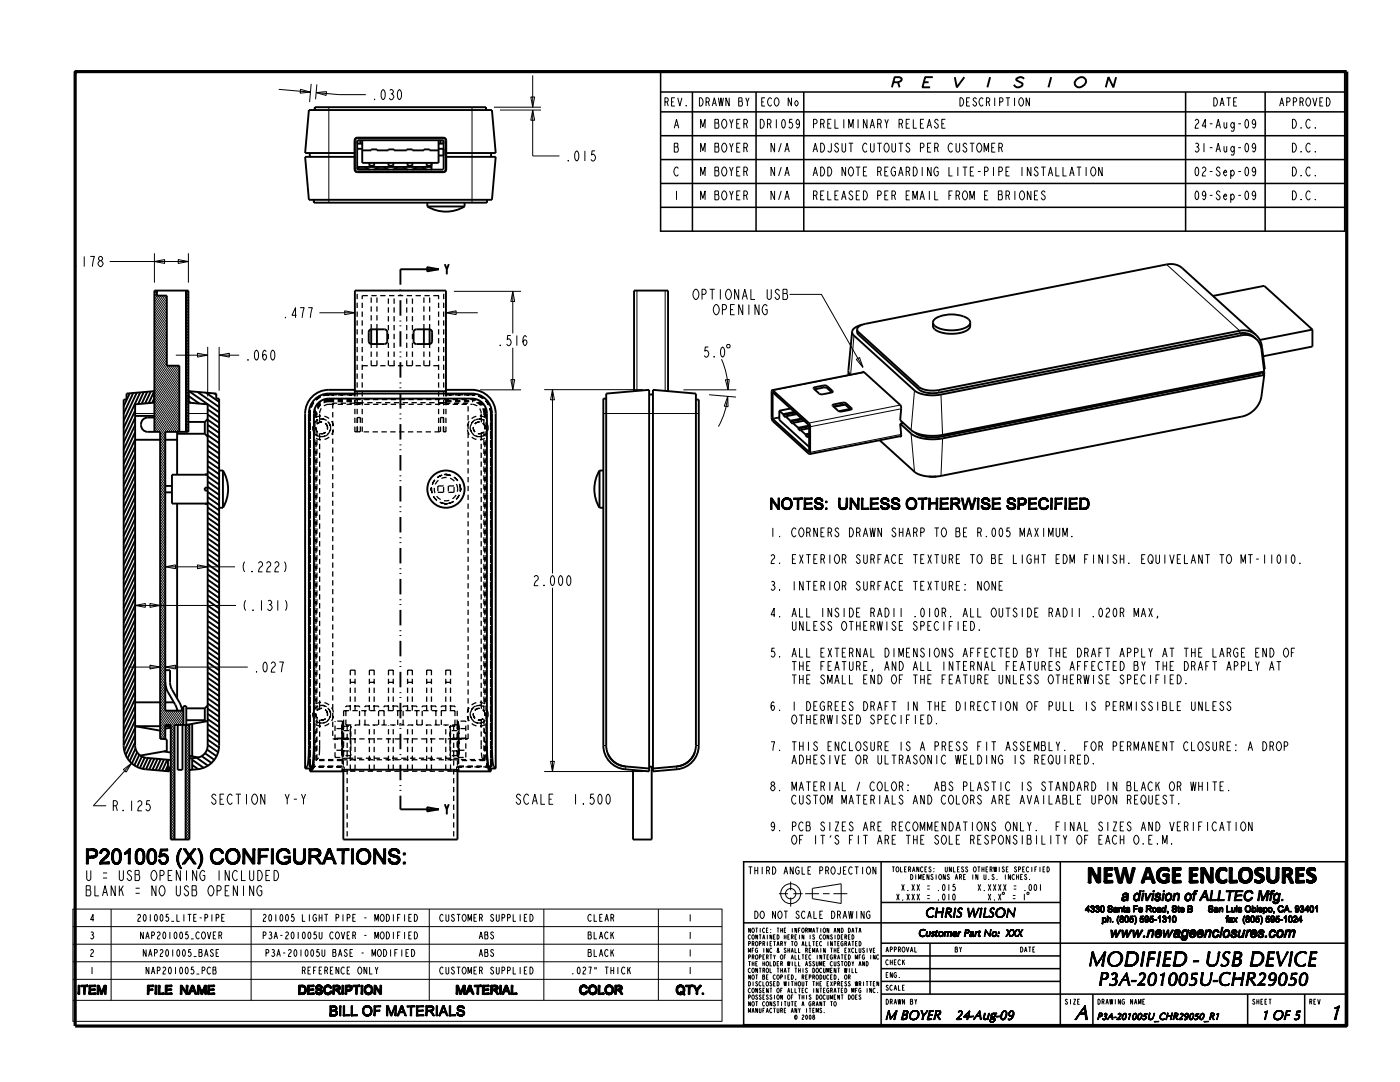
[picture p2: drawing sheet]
<svg xmlns="http://www.w3.org/2000/svg" width="279mm" height="216mm" viewBox="0 0 279 216" stroke-linecap="round" stroke-linejoin="round" font-family="sans-serif">
<g fill="none" stroke="#000" stroke-width=".38">
<path d="M178.3 16.4h.9l.5-.2 .2-.1 .1-.4-.5-.3h-1l-.5 2M179.2 16.4l.3 1M184.4 16.4h.9M186.2 15.4h-1.6l-.5 2h1.5M190.5 15.4l.5 2 1.5-2M197.6 15.4l-.5 2M204.4 15.7a.94 .94 0 0 0-1.6 .2l1.3 .8a.95 .95 0 0 1-.8 .7 .95 .95 0 0 1-1-.5M209.8 15.4l-.6 2M214.8 15.9l.2-.2a.96 .96 0 0 1 1.1-.3 .96 .96 0 0 1 .7 1 1.46 1.46 0 0 1-2 .9l-.3-.4v-.5zM222.7 15.4l-.5 2-1-2-.5 2M61.8 30.5l.1 .8M62.6 39.9v.5"/>
<path d="M62.8 21.4h34.2M62.8 21.4v.6M70.8 30.6h.1M70.8 30.5h-9.9l.7-8.5h36.6l.7 8.5h-9.8M70.8 31.3h-9.9l.7 8.6h36.6l.7-8.6h-9.8M70.8 33.1h.1M70.8 29.7h.1M70.8 28.7h.1M70.8 33.3h.1M70.8 33.8h.1M70.9 27.8l.5-.3h17a.57 .57 0 0 1 .6 .6v5.6l-.3 .5-17.3 .1-.3-.1-.3-.5zM71.3 29.7h1"/>
<path d="M71.3 28.7h1M71.3 33.3h14.8M71.3 33.8h2.2M71.3 28h17.1l.1 .1v5.6l-.1 .1h-17l-.1-.1zM71.3 27.5h17.2M71.3 28v.7M71.7 33.3l-.4 .4M71.9 27.5h.1M71.9 28v.7M72.3 30h1.8v-.2h1.1v.2h2.3v-.2h1.2v.2h2.5v-.2h1.1v.2h2.3v-.2h1.1v.2h1.8M72.3 28v4.5h15.2v-4.5M72.8 33.3l1 .5"/>
<path d="M73.7 32.5v.6h1v-.6M74.9 33.8h2.4M75.6 33.3l-1 .5M76.6 33.3l1 .5M77.5 32.5v.6h1v-.6M78.7 33.8h2.4M79.4 33.3l-1 .5M80.5 33.3l.9 .5M81.3 32.5v.6h1v-.6M82.5 33.8h2.4M83.2 33.3l-1 .5M84.3 33.3l.9 .5"/>
<path d="M85.2 32.5v.6h.9M86.1 32.5v1.3h-.1M86.1 34.3v.1M87.5 31h1M87.5 29.7h1M87.5 28.7h1M87.9 27.5h.1M87.9 28v.7M88.5 27.5l.5 .2 .1 .3v5.8l-.3 .5-17.5 .1-.5-.3v-.3v-5.8v-.3l.5-.2M88.5 28v.7M88.5 29.7v1.3M89 31h.1"/>
<path d="M89 30.6h.1M89 29.7h.1M89 28.7h.1M97 21.4v.6M97.2 39.9v.5M98 30.5v.8M31.3 58v1h2v14h2.5v13.2M37.1 58v28.2M62.6 40.4h34.6M79.9 53.7h7.6M85.3 53.3l2.2 .4-2.2 .4zM85.3 40.4v.8"/>
<path d="M85.3 41.2h7.4M88.8 52.7l.4 1v1M89.6 52.7l-.4 1M92.7 41.2a7.2 7.2 0 0 1-7.4 0M92.7 40.4v.8M242.1 59.1l10.2-2.1 9.6 8.8M25.9 78.5l-1.2 2.6M26.6 78.4l-1.9 4.1M27.3 78.4l-2.6 5.6M28 78.3l-3.3 7.1M28.7 78.2l-1.1 2.4M29.4 78.2l-1.1 2.4"/>
<path d="M30.1 78.1l-1.1 2.4M30.8 78.1v2.3M30.8 78.1l-1.1 2.3M30.8 79.5l-.4 .9M30.8 78l-5.5 .5v1.2h-.6v69.1M37.6 78l5.6 .5v1h.5M37.7 78.1v2.2M37.7 79l2.1 1.5M37.7 78.1l6 4.2M39.4 78.2l4.3 3M41.1 78.4l2.6 1.8M42.8 78.5l.4 .3"/>
<path d="M43.7 79.5v69.3M73.7 66l.5-.3h2.5a.57 .57 0 0 1 .6 .6v1.8l-.3 .5h-2.8h-.3l-.3-.5zM74.1 65.7v2.9M75.2 65.7v2.9M82.6 66l.5-.3h2.6a.57 .57 0 0 1 .5 .6v1.8l-.2 .5h-2.9l-.5-.2-.1-.3zM84.6 65.7v2.9M85.7 65.7v2.9M89 78v-20h-18.2v20M121 79.5h-.6v69.3M126.5 78.1v-20.1h6.8v20.1M130.3 78.7h-.8M138.9 79.7h.6v69.1"/>
<path d="M154.1 77.8l-.1 .4v5.1l.2 .6 7.3 6.7M154.1 77.9l7.4 6.6 .2 .7v5.1l-.2 .3M154.2 78.3l7.2 6.5 .1 5.4-7.3-6.6zM162.4 77.4l2.4-.5 1.4 1.2-.3 .2-2.1 .4-1.4-1.1zM162.6 77.7l2.2-.4 1.2 1M169.4 74.4l-.1 .5M170.1 66.2v.4l.3 .4 12.1 10.9a7 7 0 0 0 5.3 .8l60-11.8a3.3 3.3 0 0 1 2.9 .7M170.1 66.2l-.8 7.8 .4 .8M171.1 65.7l.2 .6 12.2 11 1.1 .5 1.5 .1 1.3-.1 60-11.8a3.7 3.7 0 0 1 3.3 .8M171.1 65.7v.7l.2 .3 12.1 11 1 .5 1.6 .3 1.4-.2 60-11.8a3.3 3.3 0 0 1 2.9 .8l.4 .3M171.1 65.7a1.74 1.74 0 0 1 1.7-1.1l60-11.8a3.6 3.6 0 0 1 3.2 .7l14.7 13.3M172.1 64.8a2.33 2.33 0 0 0-2 1.4"/>
<path d="M172.4 74.2l-.2 .1M172.4 74.2l-18.3 3.7M186.2 64.3v1l.6 .6 1.4 .5 1.7 .2 1.7-.2 1.3-.4 .7-.7v-1M186.2 64.3l.3-.5 .8-.6a7.2 7.2 0 0 1 5.1 0l.9 .5 .3 .6M186.2 64.3l.3 .6 .8 .6 1.1 .3 1.5 .1 1.4-.1 1.2-.3 .8-.5 .3-.7M250.7 66.8a4 4 0 0 1 1.2 2.5l.5 4.4h-.1M250.7 67.6l.5 .7 .4 .9 .7 4.9-64.2 12.7-2.5 .2a6.4 6.4 0 0 1-3.8-1.2l-2.1-2 .2-2.3-.2-.7-7.3-6.6M251.6 74.3v.2l-63.9 12.6-1.6 .2-1.4-.1a4.2 4.2 0 0 1-2.1-.9M252.2 74.2l.1 .1M252.3 74.8l-64.2 12.7-1.6 .2-1.7-.1a5.7 5.7 0 0 1-3-1.1l-2.1-2M252.3 74.8l-.5 4.2a5.1 5.1 0 0 1-4 4.1l-60 11.9-1.5 .1-1.5-.1a4.6 4.6 0 0 1-2.3-.9l-6.9-6.3M252.3 74.3l-.5 .1 .5 .4"/>
<path d="M252.3 74.3v.5M261.9 65.8l-10.5 2M261.9 65.8v3.3l-9.8 2M27 80.7v68.1M27 84.8l-2.3 4.9M27 86.2l-2.3 4.9M27 87.7l-2.3 4.9M27 89.1l-2.3 4.9M27 90.6l-2.3 4.9M27 92l-2.3 4.9M27 93.4l-2.3 4.9M27 94.9l-2.3 4.9"/>
<path d="M27 96.3l-2.3 4.9M27 97.7l-2.3 5M27 99.2l-2.3 4.9M27 81.9l-2.3 4.9M27 83.4l-2.3 4.9M27 87.8h5M27 83h3.8M30.8 86.2v-28.2h6.8v28.2h-4.6v55.6h3.6M30.8 83.3h-1.3a1.43 1.43 0 0 0-1.4 1.4 1.43 1.43 0 0 0 1.4 1.5h2.5v61.2h1v-2.7h1.1v22.8h3.7v-22.8h-3v22.8M30.8 80.3l-3.8 .4M33 87.8h2.3M33 98.2h1.3"/>
<path d="M33 97h1.3M35.3 86.2v8.5M35.3 86.6h5.6M37.6 84.2h3.3M37.6 80.3l3.8 .4v68.1a2.48 2.48 0 0 1-2.2 2.4l-1.4 .1M37.7 80.1l.4 .3M40.9 84.2v2.4M40.9 86.6l.5 .5M40.9 94.7h-6.6v5.8h6.6M40.9 94.7h.5M41.4 83.6l-.5 .6M41.4 84.8l2.3 1.6"/>
<path d="M41.4 83.7l2.3 1.7M41.4 82.7l2.3 1.6M41.4 81.7l2.3 1.6M41.4 95.1l2.3 1.6M41.4 94l2.3 1.6M41.4 93l2.3 1.6M41.4 92l2.3 1.6M41.4 91l2.3 1.6M41.4 89.9l2.3 1.6M41.4 88.9l2.3 1.6M41.4 87.9l2.3 1.6M41.4 86.8l2.3 1.6"/>
<path d="M41.4 85.8l2.3 1.6M41.4 94.7h-.5M41.4 99.2l2.3 1.6M41.4 98.2l2.3 1.6M41.4 97.1l2.3 1.6M41.4 96.1l2.3 1.6M41.4 97.3h-.5v.6h.5M43.7 93.9h.8M44.5 93.9v7.4M44.5 93.9a7.2 7.2 0 0 1 0 7.4M119.6 93.9a7.2 7.2 0 0 0 0 7.4M119.6 93.9v7.4"/>
<path d="M119.6 93.9h.8M155.5 82l.8 .6M155.5 82v1.8l6 5.4M156.3 82.8l.5 .5v-.2M156.3 82.6v.2M156.8 83.1l1.4 1.5v-.2l1.1 1M157.8 81.5l-2.3 .5M158.5 82.2l-2.2 .4M158.7 82.3l-2.4 .5M159 82.6l-2.2 .5M159.3 85.5l.5 .5v-.2M159.3 85.4v.1"/>
<path d="M159.8 85.8l.9 .9M160 83.5l-2.3 .5M160.1 83.7l-2.4 .4M160.5 84l-2.3 .4M160.7 86.7v.1M160.7 86.8l.5 .5v-.2M161.2 87.1l.3 .3M161.5 90.2h.1M161.5 84.9l-2.2 .5M161.5 87.1h-.3M161.5 86.5l-.8 .2M161.5 85.5l-1.7 .3"/>
<path d="M161.5 86.7l-.8 .1M161.5 85.1l-2.2 .4M166.2 80.8l2.4-.4 1.4 1.2-.3 .2-2.2 .3-1.3-1.1zM166.3 81.1l2.3-.3 1.2 .9M168.5 80.8l-2.1 .4M169.7 81.6l-2.3 .5M179.6 87l.1 .1M179.7 84.5l.2 2.3-.1 .3h-.1M179.8 87l-18.3 3.6M180.3 84.4l-.6 .1M185.3 95.1h1.6M27 106.4l-2.3 4.9"/>
<path d="M27 107.8l-2.3 4.9M27 109.3l-2.3 4.9M27 110.7l-2.3 4.9M27 112.1l-2.3 4.9M27 113.6l-2.3 4.9M27 115l-2.3 4.9M27 116.4l-2.3 4.9M27 117.9l-2.3 4.9M27 119.3l-2.3 4.9M27 100.6l-2.3 4.9M27 102.1l-2.3 4.9M27 103.5l-2.3 4.9"/>
<path d="M27 104.9l-2.3 4.9M35.3 100.5v38.9M40.9 100.5l.5 .1M41.4 113.6l2.3 1.6M41.4 112.6l2.3 1.6M41.4 111.6l2.3 1.6M41.4 110.5l2.3 1.6M41.4 109.5l2.3 1.6M41.4 119.8l2.3 1.6M41.4 118.8l2.3 1.6M41.4 117.7l2.3 1.6M41.4 116.7l2.3 1.6"/>
<path d="M41.4 115.7l2.3 1.6M41.4 114.6l2.3 1.6M41.4 108.5l2.3 1.6M41.4 107.4l2.3 1.6M41.4 106.4l2.3 1.6M41.4 105.4l2.3 1.6M41.4 104.3l2.3 1.6M41.4 103.3l2.3 1.6M41.4 102.3l2.3 1.6M41.4 101.3l2.3 1.6M41.4 100.2l2.3 1.6M41.4 100.5h-.5"/>
<path d="M43.7 101.3h.8M119.6 101.3h.8M27 125.1l-2.3 4.9M27 126.5l-2.3 4.9M27 128l-2.3 4.9M27 129.4l-2.3 4.9M27 130.8l-2.3 4.9M27 132.3l-2.3 4.9M27 133.7l-2.3 4.9M27 135.1l-2.3 4.9M27 136.6l-2.3 4.9M27 138l-2.3 4.9"/>
<path d="M27 139.5l-2.3 4.9M27 120.8l-2.3 4.9M27 122.2l-2.3 4.9M27 123.6l-2.3 4.9M33 133.7h.9l.1 3.2 1.9 3.5 .5 1.4M33 136.2l.3 1.5 1.8 3.2 .3 .9M41.4 122.9l2.3 1.6M41.4 121.8l2.3 1.6M41.4 120.8l2.3 1.6M41.4 132.1l2.3 1.6M41.4 131.1l2.3 1.6M41.4 130.1l2.3 1.6"/>
<path d="M41.4 129.1l2.3 1.6M41.4 128l2.3 1.6M41.4 127l2.3 1.6M41.4 126l2.3 1.6M41.4 124.9l2.3 1.6M41.4 123.9l2.3 1.6M41.4 139.4l2.3 1.6M41.4 138.3l2.3 1.6M41.4 137.3l2.3 1.6M41.4 136.3l2.3 1.6M41.4 135.2l2.3 1.6M41.4 134.2l2.3 1.6"/>
<path d="M41.4 133.2l2.3 1.6M24.7 148.8a4.8 4.8 0 0 0 4.3 4.7l4.8 .4v-.9h.3M27 140.9l-2.3 4.9M27 142.3l-2.3 4.9M27 143.8l-2.3 4.9M27 145.2l-2.2 4.6M27 146.6l-1.9 4.1M27 148.1l-1.6 3.2M27 140.1h5M27 148.8a2.48 2.48 0 0 0 2.2 2.4l4.9 .4M27 149.4l-1.1 2.5M27.4 150.1l-1.1 2.3"/>
<path d="M27.8 150.6l-1 2.1M28.3 151l-1 2M28.9 151.2l-1 2.1M29.5 151.2l-1 2.2M30.2 151.3l-1.1 2.2M30.8 151.4l-1 2.2M31.5 151.4l-1.1 2.2M32 144.9h-5l5 .9M32.1 151.5l-1 2.2M32.7 147.4l.6 .1v2.3l-5.3 1M32.7 149.9l1.4 .3M32.7 151.5l-1 2.2"/>
<path d="M33 140.1h1.7M33 144.9h1.1M33.4 151.6l-1 2.2M33.5 151.6v2.3M33.5 152.7l-.5 1.1M34.1 145.2l-1.1 .2M35.3 141.6v.2M36.3 141.3h.3M36.4 144.7v8.9h-.9v-8.9M37 144.7v22.8M37.2 143.7h3.7M37.2 141.3h3.7"/>
<path d="M37.8 150.8l1.8 .3M38.4 144.4v6.5M38.4 151.3v2.3M38.4 152.6l1.2 .9M38.4 151.6l2.2 1.6M39.3 151.2l2.2 1.6M40.3 150.9l1.9 1.3M40.9 141.3v2.4M40.9 143.7l.2 .3M40.9 150.3l1.9 1.3M41.3 149.6l1.9 1.3M41.4 146.6l2.3 1.6"/>
<path d="M41.4 145.5l2.3 1.6M41.4 144.5l2.3 1.6M41.4 143.5l2.3 1.6M41.4 142.4l2.3 1.6M41.4 141.4l2.3 1.6M41.4 140.4l2.3 1.6M41.4 148.6l2.1 1.5M41.4 147.6l2.3 1.6M41.4 140.8l-.5 .5M41.4 143.9l-4.2 .7v-3.7h-.6v3.8M43.7 148.8a4.8 4.8 0 0 1-4.3 4.7l-1.6 .1M60.9 153.3v-70.8a4.7 4.7 0 0 1 4.7-4.7h5.2v.2l.5 .1h17.2l.5-.1 .1-.2h5.1a4.7 4.7 0 0 1 4.7 4.7v70.8"/>
<path d="M60.9 153.3h1M61.9 153.9h6.6M61.9 153.3v.6M62.6 148.8v-66.3a2.98 2.98 0 0 1 3-3h28.6a2.97 2.97 0 0 1 3 3v66.3M62.6 148.8l-.2 4.2-.1 .5-.4 .4M62.6 148.8l-.2 3.6-.1 .5-.4 .4M68.3 153.9v-.2l.9-.1h21.2l1.1 .1v.2M91.3 153.9h6.7M91.3 153.6v13.9h-22.8v-13.9M98 153.3v.6M98 153.3h.9M98 153.3l-.5-.4-.1-.5-.2-3.6 .2 4.2 .1 .5 .5 .4"/>
<path d="M98.2 148.8l.2 3.6 .1 .5 .4 .4M98.2 148.8v-66.3a4 4 0 0 0-4-4h-28.6a4 4 0 0 0-4 4v66.8l-.2 3.2-.1 .4-.4 .4M120.4 148.8a4.8 4.8 0 0 0 4.4 4.7l4.7 .4v-76.1l-8.5 .7v70.3M121 148.8a4.2 4.2 0 0 0 3.9 4.1M121.3 150.4a4.2 4.2 0 0 0 3.5 2.5l4.7 .4M129.5 153h.8M130.1 153v14.5h-3.8v-13.9M138.6 150.2a4.2 4.2 0 0 1-3.5 2.7l-4.8 .4M139.5 148.8a4.8 4.8 0 0 1-4.4 4.7l-4.8 .4v-76.1l8.6 .7v70.3a4.2 4.2 0 0 1-3.9 4.1M79.9 161.5h7.6M85.3 161.1l2.2 .4-2.2 .4zM88.8 160.5l.4 1v1"/>
<path d="M89.6 160.5l-.4 1"/>
<circle cx="89" cy="97.6" r="3.7"/>
</g>
<g fill="none" stroke="#000" stroke-width=".2">
<path d="M55.6 17.8l6.4 .6M60 17.8l2 .6-2.1 .2zM62.1 16.7l-.3 3.7M63.1 18.5l4.6 .4h5.3M63.1 18.5l2.1-.2-.1 .7zM63.2 16.8l-.2 3M74.7 19.7l.1 .2zM76.3 18l.2-.1a1.37 1.37 0 0 1 0 2 1.44 1.44 0 0 1-.2-1.9zM77.8 18l.2-.1a.46 .46 0 0 1 .5 .5l-.3 .3a.61 .61 0 0 1 .4 .7 .61 .61 0 0 1-.6 .5l-.3-.3M78 18.7h.2M79.5 18l.2-.1a1.37 1.37 0 0 1 0 2 1.44 1.44 0 0 1-.2-1.9zM105.9 19.4h.8l-.4 2z"/>
<path d="M106.3 15v6.4M134.7 19.5h-.7v1.7h.7M135.3 19.5l.4 1.7 .4-1.7M139.6 19.5a.83 .83 0 0 1 .7 .8 .83 .83 0 0 1-.7 .9zM143.4 19.5l.2 1.7 .3-1.7 .2 1.7 .3-1.7M145.5 19.5v1.7l-.6-1.7v1.7M147.4 19.5h.6l.1 .1-.1 .6 .2 .7-.2 .3h-.6zM148.8 19.5l.4 .8v.9M149.5 19.5l-.3 .8M152.7 19.5h-.7v1.7h.7M154 19.8l-.2-.3a.88 .88 0 0 0-.6 .8 .88 .88 0 0 0 .6 .9l.2-.3M154.7 19.6l.2-.1a.88 .88 0 0 1 .6 .8 .88 .88 0 0 1-.6 .9l-.2-.2a1.08 1.08 0 0 1 0-1.4z"/>
<path d="M158 19.5v1.7l-.7-1.7v1.7M191.6 19.5a.83 .83 0 0 1 .7 .8 .83 .83 0 0 1-.7 .9zM193.6 19.5h-.7v1.7h.7M194.9 19.8l-.3-.3-.4 .3 .1 .3 .6 .5-.1 .4-.3 .2-.4-.5M196.2 19.8l-.2-.3a.88 .88 0 0 0-.6 .8 .88 .88 0 0 0 .6 .9l.2-.3M198.5 19.5v1.7M200.7 19.5h.9M201.2 19.5v1.7M202.5 19.5v1.7M203.5 19.6l.2-.1a.88 .88 0 0 1 .6 .8 .88 .88 0 0 1-.6 .9l-.2-.2a1.08 1.08 0 0 1 0-1.4zM205.4 19.5v1.7l-.6-1.7v1.7M242.2 19.5a.83 .83 0 0 1 .8 .8 .83 .83 0 0 1-.8 .9z"/>
<path d="M244.8 19.5h.8M245.2 19.5v1.7M246.9 19.5h-.7v1.7h.7M260.8 19.6l.2-.1a.88 .88 0 0 1 .6 .8 .88 .88 0 0 1-.6 .9l-.2-.2a1.08 1.08 0 0 1 0-1.4zM262 19.5l.4 1.7 .4-1.7M264.1 19.5h-.7v1.7h.7M264.7 19.5a.83 .83 0 0 1 .8 .8 .83 .83 0 0 1-.8 .9zM65.6 21.4v19M70.8 32.5h.1M70.8 31h.1M94.2 21.4v19M98.6 21.4h9.4"/>
<path d="M99.8 22h8.2M106.3 22v9.1h5.3M106.3 22l.4 2h-.8zM113.4 32l.1 .1zM114.9 30.3l.2-.2a1.37 1.37 0 0 1 0 2 1.44 1.44 0 0 1-.2-1.8zM116.7 30.1v2M118.8 30.1h-.6l-.2 .8 .3-.1a.68 .68 0 0 1 .6 .7 .68 .68 0 0 1-.6 .6l-.4-.3M132.7 20.3h.4l.3-.2v-.3l-.3-.3h-.4v1.7M133.1 20.3l.3 .9M134 20.3h.4M134.6 25.6l.4-1.8 .5 1.8M134.6 28.6h.6l.1 .1-.1 .6 .2 .3v.5l-.2 .3h-.6z"/>
<path d="M134.6 29.3h.6M134.7 25h.6M135 38.1v1.8M135.4 33.6l-.3-.3a.95 .95 0 0 0-.6 .9 .95 .95 0 0 0 .6 .9l.3-.3M136.9 21l.1 .2zM139.8 25.6v-1.8l.5 1.5 .4-1.5v1.8M139.8 39.9v-1.8l.5 1.5 .4-1.5v1.8M139.8 35.1v-1.8l.5 1.5 .4-1.5v1.8M139.8 30.4v-1.8l.5 1.5 .4-1.5v1.8M140.9 20.3h.4l.3-.2v-.3l-.3-.3h-.4v1.7M141.3 20.3l.3 .9M142.1 21.2l.5-1.7 .4 1.7"/>
<path d="M142.3 20.6h.5M142.7 23.8h.6l.1 .2-.1 .6 .2 .2v.5l-.2 .3h-.6zM142.7 24.6h.6M142.7 38.1h.6l.1 .1-.1 .6 .2 .3v.5l-.2 .3h-.6zM142.7 38.8h.6M142.7 33.3h.6l.1 .2-.1 .6 .2 .3v.4l-.2 .3h-.6zM142.7 34.1h.6M142.7 28.6h.6l.1 .1-.1 .6 .2 .3v.5l-.2 .3h-.6zM142.7 29.3h.6M144.3 24l.1-.2a.95 .95 0 0 1 .7 .9 .95 .95 0 0 1-.7 .9l-.1-.2a1.16 1.16 0 0 1 0-1.4zM144.3 38.2l.1-.1a.95 .95 0 0 1 .7 .9 .95 .95 0 0 1-.7 .9 1.13 1.13 0 0 1-.1-1.7zM144.3 33.5l.1-.2a.95 .95 0 0 1 .7 .9 .95 .95 0 0 1-.7 .9l-.1-.1a1.16 1.16 0 0 1 0-1.5z"/>
<path d="M144.3 28.7l.1-.1a.95 .95 0 0 1 .7 .9 .95 .95 0 0 1-.7 .9l-.1-.2a1.16 1.16 0 0 1 0-1.5zM145.6 23.8l.4 .9v.9M145.6 38.1l.4 .9v.9M145.6 33.3l.4 .9v.9M145.6 28.6l.4 .9v.9M146.3 23.8l-.3 .9M146.3 38.1l-.3 .9M146.3 33.3l-.3 .9M146.3 28.6l-.3 .9M147 24.7h.5M147 39h.5M147 34.2h.5"/>
<path d="M147 29.5h.5M147.4 20.2h.6M147.7 23.8h-.7v1.8h.7M147.7 38.1h-.7v1.8h.7M147.7 33.3h-.7v1.8h.7M147.7 28.6h-.7v1.8h.7M148.4 24.7h.5l.3-.3v-.3l-.3-.3h-.5v1.8M148.4 39h.5l.3-.3v-.3l-.3-.3h-.5v1.8M148.4 34.2h.5l.3-.3v-.3l-.3-.3h-.5v1.8M148.4 29.5h.5l.3-.3v-.3l-.3-.3h-.5v1.8M148.9 24.7l.3 .9M148.9 39l.3 .9"/>
<path d="M148.9 34.2l.3 .9M148.9 29.5l.3 .9M151.7 23.8h.4a.95 .95 0 0 1 .5 1 .95 .95 0 0 1-.9 .8zM152 20.3h.4M153.2 24.7h.4l.3-.3v-.3l-.3-.3h-.4v1.8M153.6 24.7l.3 .9M154.6 38.1v1.8l-.7-1.8v1.8M154.6 33.3v1.8l-.7-1.8v1.8M154.6 28.6v1.8l-.7-1.8v1.8M154.9 23.8v1.8M155.9 38.1l-.5 1.8M155.9 33.3l-.5 1.8"/>
<path d="M155.9 28.6l-.5 1.8M156.2 24l.2-.2a1.2 1.2 0 0 1 0 1.8 1.26 1.26 0 0 1-.2-1.6zM156.6 39.9l.5-1.8 .4 1.8M156.6 35.1l.5-1.8 .4 1.8M156.6 30.4l.5-1.8 .4 1.8M156.8 39.3h.5M156.8 34.5h.5M156.8 29.8h.5M158.1 23.8h-.5l-.1 .8 .2-.2a.6 .6 0 0 1 .5 .6 .6 .6 0 0 1-.5 .6l-.3-.3M158.8 20.2l.2-.1a.61 .61 0 0 1 .3 .5 .61 .61 0 0 1-.3 .6 .59 .59 0 0 1-.2-1zM159.6 24.4l-.1 .3-.3 .1-.3-.1a.69 .69 0 0 1 .3-.9 1.2 1.2 0 0 1 0 1.8l-.3-.3M162.3 35.1l.4-1.8 .5 1.8"/>
<path d="M162.3 30.4l.4-1.8 .5 1.8M162.4 39h.4l.3-.3v-.3l-.3-.3h-.4v1.8M162.4 24.7h.4l.3-.3v-.3l-.3-.3h-.4v1.8M162.4 34.5h.6M162.4 29.8h.6M162.8 39l.3 .9M163.8 39h.4M163.8 24.7h.4l.3-.3v-.3l-.3-.3h-.4v1.8M163.8 33.3a.95 .95 0 0 1 .8 .8 .95 .95 0 0 1-.5 1h-.3zM163.8 28.6h.3a.95 .95 0 0 1 .5 1 .95 .95 0 0 1-.8 .8zM164.2 24.7l.3 .9M164.5 38.1h-.7v1.8h.7"/>
<path d="M165.2 38.1v1.8h.7M165.2 33.3a.95 .95 0 0 1 .8 .8 .95 .95 0 0 1-.4 1h-.4zM165.2 24.7h.4M165.9 23.8h-.7v1.8h.7M165.9 28.6v1.5l-.3 .3-.4-.3M166.6 39h.5M166.6 23.8v1.8h.7M167.3 38.1h-.7v1.8h.7M167.3 28.9l-.4-.3-.3 .3 .1 .3a.86 .86 0 0 1 .6 .9l-.4 .3-.4-.5M168 39.9l.4-1.8 .4 1.8M168 28.6v1.5l.3 .3 .5-.3v-1.5M168.1 39.3h.6"/>
<path d="M168.4 23.8v1.8M168.8 33.3v1.8l-.8-1.8v1.8M169.4 25.6v-1.8l.4 1.5 .5-1.5v1.8M169.4 28.6h.9M169.6 33.5l.1-.2a.95 .95 0 0 1 .7 .9 .95 .95 0 0 1-.7 .9l-.1-.1a1.16 1.16 0 0 1 0-1.5zM169.8 28.6v1.8M170.2 38.4l-.5-.3-.2 .3 .1 .3a.86 .86 0 0 1 .6 .9l-.5 .3-.3-.5M170.8 33.3h.9M170.9 39h.4M171.2 23.8v1.8M171.2 33.3v1.8M171.6 38.1h-.7v1.8h.7"/>
<path d="M172.3 38.1a.89 .89 0 0 1 .8 .9 .89 .89 0 0 1-.8 .9zM172.3 34.2h.5M173 23.8v1.8l-.7-1.8v1.8M173 33.3h-.7v1.8h.7M173 28.9l-.2-.3a.95 .95 0 0 0-.7 .9 .95 .95 0 0 0 .7 .9l.2-.3M173.6 25.6l.5-1.8 .4 1.8M173.7 28.6v1.5l.3 .3 .4-.3v-1.5M173.8 25h.6M175.1 28.6h.9M175.2 24.7h.4l.3-.3v-.3l-.3-.3h-.4v1.8M175.2 39h.4l.3-.3v-.3l-.3-.3h-.4v1.8M175.2 34.2h.4l.3-.3v-.3l-.3-.3h-.4v1.8"/>
<path d="M175.5 28.6v1.8M175.6 24.7l.3 .9M175.6 34.2l.3 .9M176.6 23.8l.3 .9v.9M176.6 39h.4M176.6 34.2h.4M176.7 28.7l.1-.1a.95 .95 0 0 1 .7 .9 .95 .95 0 0 1-.7 .9l-.1-.2a1.16 1.16 0 0 1 0-1.5zM177.3 38.1h-.7v1.8h.7M177.3 23.8l-.4 .9M177.3 33.3h-.7v1.8h.7M178 39h.4l.3-.3v-.3l-.3-.3h-.4v1.8M178 28.6v1.5l.3 .3 .4-.3v-1.5"/>
<path d="M178.4 39l.3 .9M178.7 33.6l-.3-.3a.95 .95 0 0 0-.6 .9 .95 .95 0 0 0 .6 .9l.3-.3v-.6h-.3M179.3 35.1l.5-1.8 .4 1.8M179.3 28.6h.9M179.4 24.7h.5l.2-.3v-.3l-.2-.3h-.5v1.8M179.5 34.5h.5M179.8 28.6v1.8M179.9 24.7l.2 .9M180.8 24.7h.5M180.8 39h.5M180.8 34.2h.5l.3-.3v-.3l-.3-.3h-.5v1.8M181.3 34.2l.3 .9"/>
<path d="M181.6 23.8h-.8v1.8h.8M181.6 38.1h-.8v1.8h.8M181.6 28.9l-.5-.3-.3 .3 .1 .3a.86 .86 0 0 1 .7 .9l-.5 .3-.3-.5M182.2 39.9v-1.8l.4 1.5 .5-1.5v1.8M182.3 23.8v1.8h.7M182.3 33.3a.95 .95 0 0 1 .8 .8 .95 .95 0 0 1-.5 1h-.3zM183.6 39.9l.4-1.8 .5 1.8M183.7 24.7h.4M183.7 29.5h.4l.3-.3v-.3l-.3-.3h-.4v1.8M183.8 39.3h.5M184 33.3v1.8M184.4 23.8h-.7v1.8h.7"/>
<path d="M185 25.6l.5-1.8 .4 1.8M185.1 29.5h.5M185.2 25h.5M185.5 38.1v1.8M185.8 33.3v1.8l-.7-1.8v1.8M185.8 28.6h-.7v1.8h.7M186.5 29.5h.5l.2-.3v-.3l-.2-.3h-.5v1.8M186.5 38.1v1.8h.7M187 29.5l.2 .9M187.2 33.6l-.2-.3a.95 .95 0 0 0-.6 .9 .95 .95 0 0 0 .6 .9l.2-.3v-.6h-.3M187.2 24.1l-.4-.3-.3 .3 .1 .3a.86 .86 0 0 1 .6 .9l-.4 .3-.4-.5M188 24.7h.4"/>
<path d="M188.7 23.8h-.7v1.8h.7M189.4 33.3v1.8h.7M189.4 39h.4M190.1 28.9l-.3-.3a.95 .95 0 0 0-.6 .9 .95 .95 0 0 0 .6 .9l.3-.3M190.1 38.1h-.7v1.8M190.8 28.6v1.5l.3 .3 .4-.3v-1.5M190.8 39h.4l.3-.3v-.3l-.3-.3h-.4v1.8M191.2 33.3v1.8M191.2 39l.3 .9M192.1 33.3h.9M192.3 38.2l.2-.1a.95 .95 0 0 1 .6 .9 .95 .95 0 0 1-.6 .9 1.13 1.13 0 0 1-.2-1.7zM192.6 33.3v1.8"/>
<path d="M192.9 20.3h.4M192.9 28.9l-.4-.3-.3 .3 .1 .3a.86 .86 0 0 1 .6 .9l-.4 .3-.4-.5M193.6 28.6h.8M193.6 39.9v-1.8l.4 1.5 .4-1.5v1.8M193.6 34.2h.5M194 28.6v1.8M194.4 33.3h-.8v1.8h.8M195.2 34.2h.5M195.2 28.7l.1-.1a.95 .95 0 0 1 .7 .9 .95 .95 0 0 1-.7 .9l-.1-.2a1.16 1.16 0 0 1 0-1.5zM196.4 30.4v-1.8l.4 1.5 .5-1.5v1.8M196.5 34.2h.4l.3-.3v-.3l-.3-.3h-.4v1.8M196.5 39h.4"/>
<path d="M196.9 20.3h.4l.2-.2v-.3l-.2-.3h-.4v1.7M197.2 38.1h-.7v1.8h.7M197.3 20.3l.2 .9M197.9 29.5h.5M198.3 33.3v1.8M198.6 28.6h-.7v1.8h.7M199.2 38.1h.7l.1 .1-.1 .6 .1 .3v.5l-.1 .3h-.7zM199.2 38.8h.7M199.3 29.5h.5l.2-.3v-.3l-.2-.3h-.5v1.8M199.3 34.2h.5l.2-.3v-.3l-.2-.3h-.5v1.8M199.5 20.3h.4l.3-.2v-.3l-.3-.3h-.4v1.7M199.8 29.5l.2 .9"/>
<path d="M200.8 34.2h.4M200.8 39h.4l.3-.3v-.3l-.3-.3h-.4v1.8M201.2 39l.3 .9M201.5 33.3h-.7v1.8h.7M202.5 38.1v1.8M203.7 38.2l.2-.1a.95 .95 0 0 1 .6 .9 .95 .95 0 0 1-.6 .9 1.13 1.13 0 0 1-.2-1.7zM204 33.3v1.8M205.7 33.3v1.8l-.7-1.8v1.8M205.7 38.1v1.8l-.7-1.8v1.8M206.5 39h.4M207.2 33.6l-.5-.3-.2 .3v.3a.86 .86 0 0 1 .7 .9l-.5 .3-.3-.4M207.2 38.1h-.7v1.8h.7"/>
<path d="M207.8 33.3h.9M208.2 33.3v1.8M208.6 38.4l-.5-.3-.2 .3 .1 .3a.86 .86 0 0 1 .6 .9l-.5 .3-.3-.5M209.2 35.1l.5-1.8 .4 1.8M209.4 34.5h.5M210.7 33.3v1.8h.7M212.1 33.3v1.8h.8M213.5 35.1l.4-1.8 .5 1.8M213.7 34.5h.5M214.9 33.3h.9M215.3 33.3v1.8M216.8 33.3v1.8"/>
<path d="M217.9 33.5l.2-.2a.95 .95 0 0 1 .6 .9 .95 .95 0 0 1-.6 .9l-.2-.1a1.16 1.16 0 0 1 0-1.5zM220 33.3v1.8l-.7-1.8v1.8M238.5 24.1l.3-.3 .4 .3a.69 .69 0 0 1-.4 .7l-.3 .8h.7M238.6 28.7l.3-.1 .3 .3-.3 .4a.48 .48 0 0 1 .4 .7 .48 .48 0 0 1-.7 .2l-.1-.1M238.7 33.5l.2-.2a1.2 1.2 0 0 1 0 1.8 1.26 1.26 0 0 1-.2-1.6zM238.7 38.2l.2-.1a1.2 1.2 0 0 1 0 1.8 1.26 1.26 0 0 1-.2-1.7zM238.8 29.3h.1M239.9 33.6l.3-.3 .4 .3a.69 .69 0 0 1-.4 .8l-.3 .7h.7M240.3 28.6v1.7M240.6 38.7l-.1 .3-.2 .1-.3-.1a.69 .69 0 0 1 .3-.9 1.2 1.2 0 0 1 0 1.8l-.3-.3M240.7 25.1h-.8l.6-1.3v1.8M241.4 34.2h.6"/>
<path d="M241.4 29.5h.6M241.4 39h.6M241.4 24.7h.6M242.7 30.3l.4-1.7 .5 1.7M242.7 25.6l.4-1.8 .5 1.8M242.9 29.8h.5M242.9 25h.5M243.5 21.2l.4-1.7 .4 1.7M243.5 33.6l-.5-.3-.2 .3 .1 .3a.86 .86 0 0 1 .6 .9l-.5 .3-.3-.4M243.5 38.4l-.5-.3-.2 .3 .1 .3a.86 .86 0 0 1 .6 .9l-.5 .3-.3-.5M243.6 20.6h.5M244.2 34.4h.6l-.2-.5a.66 .66 0 0 0-.4 .6 .66 .66 0 0 0 .4 .6l.2-.3"/>
<path d="M244.2 39.1h.6l-.2-.4a.66 .66 0 0 0-.4 .6 .66 .66 0 0 0 .4 .6l.2-.3M244.3 29.2v.9l.2 .2h.1l.2-.2M244.3 24.4v.9l.2 .3h.1l.2-.3M244.8 29.2v1.1M244.8 24.4v1.2M245.6 34.4l.4-.5a.62 .62 0 0 1 .3 .7 .62 .62 0 0 1-.5 .5l-.2-.4M245.6 33.9v1.8M245.6 39.1l.4-.4a.62 .62 0 0 1 .3 .7 .62 .62 0 0 1-.5 .5l-.2-.5M245.6 38.7v1.8M246.2 20.3h.4M246.3 29.6l-.3-.4a.66 .66 0 0 0-.4 .6 .66 .66 0 0 0 .4 .6l.3-.5M246.3 29.2l-.1 1.6v.1h-.4l-.1-.1"/>
<path d="M246.3 24.8l-.3-.4a.66 .66 0 0 0-.4 .6 .66 .66 0 0 0 .4 .6l.3-.5M246.3 24.4l-.1 1.6v.2h-.4l-.1-.2M247.1 34.2h.6M247.1 29.5h.6M247.1 39h.6M247.1 24.7h.6M248.6 33.5l.2-.2a1.2 1.2 0 0 1 0 1.8 1.26 1.26 0 0 1-.2-1.6zM248.6 28.7l.2-.1a1.2 1.2 0 0 1 0 1.8 1.26 1.26 0 0 1-.2-1.7zM248.6 38.2l.2-.1a1.2 1.2 0 0 1 0 1.8 1.26 1.26 0 0 1-.2-1.7zM248.6 24l.2-.2a1.2 1.2 0 0 1 0 1.8 1.26 1.26 0 0 1-.2-1.6zM250.6 33.9l-.1 .3-.3 .2-.2-.2a.69 .69 0 0 1 .2-.9 1.2 1.2 0 0 1 0 1.8l-.2-.3M250.6 29.2l-.1 .3-.3 .1-.2-.1a.69 .69 0 0 1 .2-.9 1.2 1.2 0 0 1 0 1.8l-.2-.3"/>
<path d="M250.6 38.7l-.1 .3-.3 .1-.2-.1a.69 .69 0 0 1 .2-.9 1.2 1.2 0 0 1 0 1.8l-.2-.3M250.6 24.4l-.1 .3-.3 .1-.2-.1a.69 .69 0 0 1 .2-.9 1.2 1.2 0 0 1 0 1.8l-.2-.3M255.4 21.2l.4-1.7 .4 1.7M255.6 20.6h.4M256.8 20.3h.4l.3-.2v-.3l-.3-.3h-.4v1.7M257.9 33.3a.95 .95 0 0 1 .9 .8 .95 .95 0 0 1-.5 1h-.4zM257.9 28.6h.4a.95 .95 0 0 1 .5 1 .95 .95 0 0 1-.9 .8zM257.9 38.1a.89 .89 0 0 1 .9 .9 .89 .89 0 0 1-.9 .9zM257.9 23.8h.4a.95 .95 0 0 1 .5 1 .95 .95 0 0 1-.9 .8zM258.1 20.3h.4l.3-.2v-.3l-.3-.3h-.4v1.7M259.4 20.3h.4l.3-.2v-.3l-.3-.3h-.4v1.7M259.6 35l.1 .1z"/>
<path d="M259.6 30.2l.1 .2zM259.6 39.7l.1 .2zM259.6 25.4l.1 .2zM259.8 20.3l.3 .9M261.5 33.6l-.3-.3a.95 .95 0 0 0-.6 .9 .95 .95 0 0 0 .6 .9l.3-.3M261.5 28.9l-.3-.3a.95 .95 0 0 0-.6 .9 .95 .95 0 0 0 .6 .9l.3-.3M261.5 38.4l-.3-.3a.93 .93 0 0 0-.6 .9 .93 .93 0 0 0 .6 .9l.3-.3M261.5 24.1l-.3-.3a.95 .95 0 0 0-.6 .9 .95 .95 0 0 0 .6 .9l.3-.3M262.5 35l.1 .1zM262.5 30.2l.1 .2zM262.5 39.7l.1 .2zM262.5 25.4l.1 .2z"/>
<path d="M263.4 20.3h.4M15.1 53l.1 .2zM16.8 51.2v2M18 51.2h.8l-.4 2M19.8 52.2l.2-.2a.59 .59 0 0 1 .6 .6 .59 .59 0 0 1-.6 .6l-.2-.2a.53 .53 0 0 1 0-.8zM20 52l-.3-.3a.46 .46 0 0 1 .5-.5l.3 .3-.3 .5M21.9 52.2h15.7M30.8 59.7l2.5 3.6M30.8 59.1l2.5 3.6M30.8 58.6l2.5 3.5M30.8 58l.5 .6M30.8 50.5v5.9"/>
<path d="M30.8 52.2l2-.4v.8zM31.2 58l.1 .1M31.4 58v1M31.5 59l1.8 2.5M31.9 59l1.4 1.9M32.3 59l1 1.4M32.7 59l.6 .8M33.1 59l.2 .2M35.6 51.8l2 .4-2 .4zM37 58v28.2M37.1 59.5l.5 .7M37.1 58.9l.5 .7"/>
<path d="M37.1 58.4l.5 .6M37.3 58l.3 .4M37.6 50.5v5.9M90.6 58.1h13.4M102.3 58.1v8.4M102.3 58.1l.4 2.1h-.7zM127.1 58v20M132.7 58v20M138.6 57.9l.2-.2a1.08 1.08 0 0 1 .7 1 1.08 1.08 0 0 1-.7 1.1l-.2-.2a1.33 1.33 0 0 1 0-1.7zM140.1 58.7h.5l.3-.3v-.3l-.3-.4h-.5v2.1M141.6 57.7h1M142.1 57.7v2.1"/>
<path d="M143.8 57.7v2.1M145.1 57.9l.2-.2a1.08 1.08 0 0 1 .7 1 1.08 1.08 0 0 1-.7 1.1l-.2-.2a1.33 1.33 0 0 1 0-1.7zM147.4 57.7v2.1l-.8-2.1v2.1M148.1 59.8l.5-2.1 .5 2.1M148.3 59.1h.6M149.9 57.7v2.1h.8M153.1 57.7v1.7l.3 .4h.2l.3-.4v-1.7M155.5 58.1l-.3-.4a.46 .46 0 0 0-.5 .5l.1 .2a.99 .99 0 0 1 .7 1l-.3 .4h-.2l-.4-.6M156.3 57.7h.7l.1 .2-.1 .7 .2 .3v.5l-.2 .4h-.7zM156.3 58.6h.7M157.6 58.7h6.3l8.3 14.6M232.8 52.8l14.6 13.2v.5l.4 .4"/>
<path d="M30.8 79.3l4.8 6.9M30.8 68.9l2.5 3.6M30.8 68.4l2.5 3.5M30.8 67.8l2.5 3.5M30.8 67.2l2.5 3.5M30.8 66.6l2.5 3.6M30.8 66.1l2.5 3.5M30.8 65.5l2.5 3.5M30.8 64.9l2.5 3.5M30.8 64.3l2.5 3.6M30.8 63.7l2.5 3.6M30.8 63.2l2.5 3.5"/>
<path d="M30.8 62.6l2.5 3.5M30.8 62l2.5 3.6M30.8 61.4l2.5 3.6M30.8 60.9l2.5 3.5M30.8 60.3l2.5 3.5M30.8 78.7l5 7.1M30.8 78.2l5 7.1M30.8 77.6l5 7.1M30.8 77l5 7.1M30.8 76.4l5 7.1M30.8 75.9l5 7.1M30.8 75.3l5 7.1"/>
<path d="M30.8 74.7l5 7.1M30.8 74.1l5 7.1M30.8 73.5l5 7.2M30.8 73l5 7.1M30.8 72.4l5 7.1M30.8 71.8l5 7.1M30.8 71.2l5 7.2M30.8 70.7l5 7.1M30.8 70.1l5 7.1M30.8 69.5l5 7.1M30.8 79.9l4.4 6.3M33.6 73l2.2 3"/>
<path d="M34 73l1.8 2.5M34.5 73l1.3 1.9M34.9 73l.9 1.3M35.1 70.9h6.3M35.3 73l.5 .7M35.7 73l.1 .2M37.1 79.7l.5 .7M37.1 79.1l.5 .7M37.1 78.5l.5 .7M37.1 78l.5 .6M37.1 77.4l.5 .6M37.1 76.8l.5 .7"/>
<path d="M37.1 76.2l.5 .7M37.1 75.7l.5 .6M37.1 75.1l.5 .6M37.1 74.5l.5 .7M37.1 73.9l.5 .7M37.1 73.4l.5 .6M37.1 72.8l.5 .6M37.1 72.2l.5 .7M37.1 71.6l.5 .7M37.1 71.1l.5 .6M37.1 70.5l.5 .6M37.1 69.9l.5 .7"/>
<path d="M37.1 69.3l.5 .7M37.1 68.7l.5 .7M37.1 68.2l.5 .6M37.1 67.6l.5 .6M37.1 67l.5 .7M37.1 66.4l.5 .7M37.1 65.9l.5 .6M37.1 65.3l.5 .6M37.1 64.7l.5 .7M37.1 64.1l.5 .7M37.1 63.6l.5 .6M37.1 63l.5 .6"/>
<path d="M37.1 62.4l.5 .7M37.1 61.8l.5 .7M37.1 61.2l.5 .7M37.1 60.7l.5 .6M37.1 60.1l.5 .6M39.4 70.5l2 .4-2 .4zM41.4 69.2v9.9M43.7 70.9l2.1-.4v.8zM43.7 70.9h4M43.7 69.2v8.8M49.5 71.7l.1 .2zM51 70l.2-.1a1.37 1.37 0 0 1 0 2 1.44 1.44 0 0 1-.2-1.9z"/>
<path d="M53.1 70.2l-.3-.3a1.37 1.37 0 0 0 0 2 .67 .67 0 0 0 0-1.2l-.3 .2-.1 .3M54.2 70l.2-.1a1.37 1.37 0 0 1 0 2 1.44 1.44 0 0 1-.2-1.9zM56.9 63.3l.1 .1zM59.2 62.9h-.9l.7-1.5v2M59.9 61.4h.8l-.4 2M61.5 61.4h.8l-.4 2M63.8 62.4h7M68.8 62l2 .4-2 .4zM89 62.4h6.3M89 62.4l2-.4v.8zM95.8 77.8h8.2M99.8 68.8l.1 .2z"/>
<path d="M101.9 66.9h-.6l-.1 .9 .2-.2a.68 .68 0 0 1 .6 .7 .68 .68 0 0 1-.6 .7l-.3-.4M102 75.8h.7l-.4 2zM102.3 69.4v8.4M103.2 66.9v2.1M105.1 67.3l-.3-.4a1.37 1.37 0 0 0 0 2.1 .67 .67 0 0 0 0-1.2l-.3 .2-.1 .3M108.6 77.8h19.7M110.3 77.8v36.6M110.3 77.8l.3 2h-.7zM136.4 77.8h10.5M141.4 69.2h-.6l-.1 .9 .2-.2a.68 .68 0 0 1 .6 .7 .68 .68 0 0 1-.6 .7l-.3-.4M141.5 78.8l5.4 .4M142.5 71.1l.1 .2z"/>
<path d="M142.6 60.9l.2-.1a1.08 1.08 0 0 1 .8 1 1.08 1.08 0 0 1-.8 1l-.2-.2a1.33 1.33 0 0 1 0-1.7zM144 71.7a15 15 0 0 1 1.3 6.1M144 69.4l.2-.2a1.37 1.37 0 0 1 0 2.1 1.44 1.44 0 0 1-.2-1.9zM144.2 61.8h.5l.3-.4v-.3l-.3-.3h-.5v2M144.8 75.8l.7-.1-.2 2.1zM145.2 68.7h.3l.2 .2v.3l-.2 .2h-.3l-.2-.2v-.3zM145.2 79.1a15 15 0 0 1-1.8 6M145.2 79.1l.1 2.1-.8-.2zM145.8 61.8h.5M146.6 60.8h-.8v2h.8M148.2 60.8v2l-.8-2v2M149.5 60.8v2"/>
<path d="M151.5 60.8v2l-.8-2v2M153.1 61.1l-.3-.3a1.08 1.08 0 0 0-.7 1 1.08 1.08 0 0 0 .7 1l.3-.3v-.7h-.4M154.3 78.3l-.1 .1M162.7 77.2v.5M164.3 76.9v.4M165.1 77v.5M166.2 78v.2M170.4 67l-.6 7.8M170.9 71.7l.6-.4 .7 2zM171.3 66.3v.5M172.5 74.3l-18.3 3.6M182.5 77.9l-.7 7.9"/>
<path d="M183.4 77.2v.5M187.4 77.8v.5M187.8 78.7l.3 8.1M251.9 69.3l-.2 .1M27 82.5h3.8M30.8 80.5l4 5.7M30.8 81l3.6 5.2M30.8 81.6l3.2 4.6M30.8 82.2l2.8 4M30.8 82.8l2.4 3.4M30.8 84.5l2.2 3.1M30.8 83.9l2.2 3.1"/>
<path d="M30.8 83.3l2.2 3.2M30.8 85.1l.8 1.1M30.8 85.7l.4 .5M32 100l1 1.4M32 99.4l1 1.5M32 98.8l1 1.5M32 98.2l1 1.5M32 97.7l1 1.4M32 97.1l1 1.5M32 96.5l1 1.5M32 95.9l1 1.5M32 95.4l1 1.4"/>
<path d="M32 94.8l1 1.5M32 94.2l1 1.5M32 93.6l1 1.5M32 93.1l1 1.4M32 92.5l1 1.4M32 91.9l1 1.5M32 91.3l1 1.5M32 90.7l1 1.5M32 90.2l1 1.4M32 89.6l1 1.5M32 89l1 1.5M32 88.4l1 1.5"/>
<path d="M32 87.9l1 1.4M32 87.3l1 1.5M32 86.7l1 1.5M37.1 85.5l.5 .6M37.1 84.9l.5 .6M37.1 84.3l.5 .7M37.1 83.7l.5 .7M37.1 83.2l.5 .6M37.1 82.6l.5 .6M37.1 82l.5 .7M37.1 81.4l.5 .7M37.1 80.9l.5 .6"/>
<path d="M37.1 80.3l.5 .6M37.1 86l.1 .2M37.6 82.5h3.8M120.4 82.5h19.1M155.5 83.4l-1.3 .2M155.5 83.2l-1.3 .3M161.5 90.1h-.1M166.5 80.7v.4M168.1 80.4v.4M168.9 80.5v.4M169.9 81.5v.2M179.7 80.8l-18.3 3.6"/>
<path d="M179.8 87l-.1 .1M179.8 86.7l-18.1 3.6M179.8 81.6l-18.1 3.6M181.8 86.5l.7 7.6M182.6 86.3h.1M187.7 86.9v.2M188.1 87.5l-.3 7.5M32 119.6l1 1.4M32 119l1 1.5M32 118.4l1 1.5M32 117.8l1 1.5M32 117.3l1 1.4"/>
<path d="M32 116.7l1 1.5M32 116.1l1 1.5M32 115.5l1 1.5M32 115l1 1.4M32 114.4l1 1.4M32 113.8l1 1.5M32 113.2l1 1.5M32 112.7l1 1.4M32 112.1l1 1.4M32 111.5l1 1.5M32 110.9l1 1.5M32 110.3l1 1.5"/>
<path d="M32 109.8l1 1.4M32 109.2l1 1.5M32 108.6l1 1.5M32 108l1 1.5M32 107.5l1 1.4M32 106.9l1 1.5M32 106.3l1 1.5M32 105.7l1 1.5M32 105.2l1 1.4M32 104.6l1 1.4M32 104l1 1.5M32 103.4l1 1.5"/>
<path d="M32 102.9l1 1.4M32 102.3l1 1.4M32 101.7l1 1.5M32 101.1l1 1.5M32 100.5l1 1.5M33 113.1h13.9M33 113.1l2-.4v.8zM39.4 112.7l2 .4-2 .4zM48.8 112.1a1.81 1.81 0 0 0 0 2M49 119.8a1.81 1.81 0 0 0 0 2M50.3 113.9l.1 .2zM51.6 112.4l.3-.3h.2l.3 .3a.79 .79 0 0 1-.5 .9l-.3 .8h.8"/>
<path d="M52.2 119.8v2M53.2 112.4l.3-.3h.2l.3 .3a.79 .79 0 0 1-.5 .9l-.3 .8h.8M53.5 120l.2-.2a.46 .46 0 0 1 .5 .5l-.3 .3a.61 .61 0 0 1 .4 .7 .61 .61 0 0 1-.6 .5l-.3-.3M54.8 112.4l.3-.3h.2l.3 .3a.79 .79 0 0 1-.5 .9l-.3 .8h.8M55.4 119.8v2M56.8 112.1a1.81 1.81 0 0 1 0 2M57 119.8a1.81 1.81 0 0 1 0 2M106.6 115.2l.3-.4h.2l.3 .4v.3a1.85 1.85 0 0 0-.8 1.4h.8M108.5 116.7l.1 .2zM110.1 115l.2-.2a1.37 1.37 0 0 1 0 2.1 1.44 1.44 0 0 1-.2-1.9zM110.3 117.3v36.7M111.7 115l.2-.2a1.37 1.37 0 0 1 0 2.1 1.44 1.44 0 0 1-.2-1.9z"/>
<path d="M113.3 115l.2-.2a1.37 1.37 0 0 1 0 2.1 1.44 1.44 0 0 1-.2-1.9zM153.9 111l.4-.3 .3 .3v.3a1.62 1.62 0 0 0-.7 1.1h.7M154 116.2l.1-.2 .4 .2 .1 .2-.3 .3a.48 .48 0 0 1 .4 .7 .48 .48 0 0 1-.7 .2l-.1-.1M154.1 116.7h.2M154.2 105.3v1.8M155.6 107l.1 .1zM155.6 112.3l.1 .1zM155.6 117.6l.1 .2zM158.1 111.6h.5M158.5 116v1.8M158.9 105.6l-.3-.3a.95 .95 0 0 0-.6 .9 .95 .95 0 0 0 .6 .9l.3-.3M158.9 110.7h-.8v1.7h.8"/>
<path d="M159.6 110.7l.7 1.7M159.7 105.5l.1-.2a.95 .95 0 0 1 .7 .9 .95 .95 0 0 1-.7 .9l-.1-.1a1.16 1.16 0 0 1 0-1.5zM160.3 110.7l-.7 1.7M160.3 116v1.8l-.7-1.8v1.8M160.9 110.7h.9M160.9 116h.9M161 106.2h.4l.3-.3v-.3l-.3-.3h-.4v1.8M161.3 110.7v1.7M161.3 116v1.8M161.4 106.2l.3 .9M162.4 111.6h.5M162.4 116.9h.5"/>
<path d="M163.1 105.3v1.8l-.7-1.8v1.8M163.1 110.7h-.7v1.7h.7M163.1 116h-.7v1.8h.7M163.8 106.2h.5M163.8 111.6h.5l.2-.3v-.3l-.2-.3h-.5v1.7M163.8 116.9h.5l.2-.3v-.3l-.2-.3h-.5v1.8M164.3 111.6l.2 .8M164.3 116.9l.2 .9M164.5 105.3h-.7v1.8h.7M165.3 106.2h.4l.3-.3v-.3l-.3-.3h-.4v1.8M165.6 110.7v1.7M165.6 116v1.8"/>
<path d="M165.7 106.2l.3 .9M166.8 110.8l.1-.1a.95 .95 0 0 1 .7 .9 .95 .95 0 0 1-.7 .8l-.1-.1a1.16 1.16 0 0 1 0-1.5zM166.8 116.2l.1-.2a.95 .95 0 0 1 .7 .9 .95 .95 0 0 1-.7 .9l-.1-.2a1.16 1.16 0 0 1 0-1.4zM167.4 105.6l-.3-.3-.3 .2-.1 .3 .2 .3a.52 .52 0 0 1 .5 .5 .52 .52 0 0 1-.5 .5l-.3-.4M168.1 111.6h.4l.3-.3v-.3l-.3-.3h-.4v1.7M168.1 116.9h.4l.3-.3v-.3l-.3-.3h-.4v1.8M168.5 111.6l.3 .8M168.5 116.9l.3 .9M169.5 105.3a.95 .95 0 0 1 .9 .8 .95 .95 0 0 1-.5 1h-.4zM170.9 106.2h.5l.3-.3v-.3l-.3-.3h-.5v1.8M171.4 106.2l.3 .9M171.7 111l-.5-.3-.3 .3 .1 .3a.86 .86 0 0 1 .7 .9l-.5 .2-.3-.4"/>
<path d="M171.7 116.3l-.5-.3-.3 .3 .1 .3a.86 .86 0 0 1 .7 .9l-.5 .3-.3-.5M172.3 107.1l.4-1.8 .5 1.8M172.4 110.7v1.5l.2 .2 .5-.2v-1.5M172.4 116v1.5l.2 .3 .5-.3v-1.5M172.5 106.5h.5M173.6 105.3l.3 1.8 .2-1.8 .3 1.8 .3-1.8M173.8 111.6h.4l.3-.3v-.3l-.3-.3h-.4v1.7M173.8 116.9h.4l.3-.3v-.3l-.3-.3h-.4v1.8M174.2 111.6l.3 .8M174.2 116.9l.3 .9M175.2 111.6h.5M175.2 116.9h.5"/>
<path d="M175.9 105.3v1.8l-.7-1.8v1.8M175.9 110.7h-.7v1.7M175.9 116h-.7v1.8M176.5 112.4l.5-1.7 .4 1.7M176.5 117.8l.5-1.8 .4 1.8M176.7 111.9h.6M176.7 117.2h.6M178.8 105.6l-.3-.3-.4 .2v.3l.2 .3a.52 .52 0 0 1 .5 .5 .52 .52 0 0 1-.5 .5l-.3-.4M178.8 111l-.3-.3a.95 .95 0 0 0-.6 .9 .95 .95 0 0 0 .6 .8l.3-.2M178.8 116.3l-.3-.3a.95 .95 0 0 0-.6 .9 .95 .95 0 0 0 .6 .9l.3-.3M179.5 106.2h.7M179.5 105.3v1.8"/>
<path d="M179.5 111.6h.4M179.5 116.9h.4M180.2 105.3v1.8M180.2 110.7h-.7v1.7h.7M180.2 116h-.7v1.8h.7M180.8 107.1l.5-1.8 .4 1.8M181 106.5h.5M182.2 110.7h.9M182.2 116h.9M182.3 106.2h.5l.2-.3v-.3l-.2-.3h-.5v1.8M182.7 110.7v1.7M182.7 116v1.8"/>
<path d="M182.8 106.2l.2 .9M183.7 106.2h.5l.3-.3v-.3l-.3-.3h-.5v1.8M183.7 111.6h.5M183.7 116.9h.5M184.5 110.7h-.8v1.7h.8M184.5 116h-.8v1.8h.8M185.2 110.7l.7 1.7M185.2 116l.7 1.8M185.9 110.7l-.7 1.7M185.9 116l-.7 1.8M186.5 105.3h.9M186.5 110.7h.9"/>
<path d="M186.5 116h.9M187 105.3v1.8M187 110.7v1.7M187 116v1.8M188 110.7v1.5l.3 .2 .4-.2v-1.5M188 116v1.5l.3 .3 .4-.3v-1.5M188.1 105.5l.2-.2a.95 .95 0 0 1 .6 .9 .95 .95 0 0 1-.6 .9l-.2-.1a1.16 1.16 0 0 1 0-1.5zM189.4 111.6h.5l.3-.3v-.3l-.3-.3h-.5v1.7M189.4 116.9h.5l.3-.3v-.3l-.3-.3h-.5v1.8M189.9 111.6l.3 .8M189.9 116.9l.3 .9M190.8 105.3h.6l.1 .2-.1 .6 .2 .3v.4l-.2 .3h-.6z"/>
<path d="M190.8 106.1h.6M190.9 111.6h.4M190.9 116.9h.4M191.6 110.7h-.7v1.7h.7M191.6 116h-.7v1.8h.7M192.3 106.2h.4M192.6 117.6v.2zM192.6 116.6v.1zM193 105.3h-.7v1.8h.7M193.6 110.7h.9M194.1 110.7v1.7M195.1 106.2h.5l.2-.3v-.3l-.2-.3h-.5v1.8"/>
<path d="M195.2 110.8l.2-.1a.95 .95 0 0 1 .6 .9 .95 .95 0 0 1-.6 .8l-.2-.1a1.16 1.16 0 0 1 0-1.5zM195.6 106.2l.2 .9M195.8 116v1.8l-.7-1.8v1.8M196.6 116.2l.2-.2a.95 .95 0 0 1 .6 .9 .95 .95 0 0 1-.6 .9l-.2-.2a1.16 1.16 0 0 1 0-1.4zM196.8 107l.1 .1zM197.9 110.7h.6l.1 .1-.1 .6 .2 .3v.5l-.2 .2h-.6zM197.9 111.4h.6M198.2 105.5l.1-.2a1.2 1.2 0 0 1 0 1.8 1.26 1.26 0 0 1-.1-1.6zM198.7 116v1.8l-.7-1.8v1.8M199.4 111.6h.4M199.4 116.9h.4M199.6 105.5l.2-.2a1.2 1.2 0 0 1 0 1.8 1.26 1.26 0 0 1-.2-1.6z"/>
<path d="M200.1 110.7h-.7v1.7h.7M200.1 116h-.7v1.8h.7M201.5 105.3h-.5l-.1 .8 .2-.2a.6 .6 0 0 1 .5 .6 .6 .6 0 0 1-.5 .6l-.3-.3M202.2 110.7v1.7h.8M203.6 107.1v-1.8l.4 1.5 .5-1.5v1.8M204 110.7v1.7M205 107.1l.4-1.8 .5 1.8M205.2 106.5h.5M205.8 111l-.3-.3a.95 .95 0 0 0-.6 .9 .95 .95 0 0 0 .6 .8l.3-.2v-.6h-.4M206.5 105.3l.7 1.8M206.5 111.6h.7M206.5 110.7v1.7"/>
<path d="M207.2 110.7v1.7M207.2 105.3l-.7 1.8M207.8 110.7h.9M208.3 105.3v1.8M208.3 110.7v1.7M209.3 107.1v-1.8l.4 1.5 .5-1.5v1.8M210.8 105.3v1.5l.2 .3 .5-.3v-1.5M210.8 111.6h.4M211.5 110.7h-.7v1.7h.7M212.1 107.1v-1.8l.5 1.5 .4-1.5v1.8M212.2 110.7a.95 .95 0 0 1 .8 .7 .95 .95 0 0 1-.4 1h-.4zM213.5 112.4v-1.7l.5 1.5 .4-1.5v1.7"/>
<path d="M213.9 107l.1 .1zM216.5 111.6h.4M217.2 110.7h-.7v1.7M218.2 110.7v1.7M220 110.7v1.7l-.7-1.7v1.7M221.1 110.7v1.7M222.9 111l-.5-.3-.2 .3v.3a.86 .86 0 0 1 .7 .9l-.5 .2-.3-.4M223.6 111.6h.7M223.6 110.7v1.7M224.3 110.7v1.7M225.3 112.3l.1 .1zM227.8 111.6h.5"/>
<path d="M228.6 110.7h-.8v1.7h.8M229.4 110.8l.1-.1a.95 .95 0 0 1 .7 .9 .95 .95 0 0 1-.7 .8l-.1-.1a1.16 1.16 0 0 1 0-1.5zM229.7 111.9l.3 .5M230.7 110.7v1.5l.3 .2 .4-.2v-1.5M232.5 110.7v1.7M233.4 110.7l.5 1.7 .4-1.7M235 111.6h.4M235.7 110.7h-.7v1.7h.7M236.4 110.7v1.7h.7M237.7 112.4l.5-1.7 .4 1.7M237.9 111.9h.5M239.9 110.7v1.7l-.7-1.7v1.7"/>
<path d="M240.6 110.7h.8M241 110.7v1.7M243.4 110.7h.9M243.8 110.7v1.7M245 110.8l.2-.1a.95 .95 0 0 1 .6 .9 .95 .95 0 0 1-.6 .8l-.2-.1a1.16 1.16 0 0 1 0-1.5zM247.7 112.4v-1.7l.4 1.5 .5-1.5v1.7M249.1 110.7h.9M249.5 110.7v1.7M250.7 111.6h.5M252.4 110.7v1.7M253.8 110.7v1.7M255 110.8l.2-.1a1.2 1.2 0 0 1 0 1.7 1.26 1.26 0 0 1-.2-1.6z"/>
<path d="M256.6 110.7v1.7M257.9 110.8l.2-.1a1.2 1.2 0 0 1 0 1.7 1.26 1.26 0 0 1-.2-1.6zM259.4 112.3l.1 .1zM25.6 133.1h6.4M27 120.8h20.1M27 120.8l2-.4v.8zM29.9 132.7l2.1 .4-2.1 .4zM29.9 120.4l2.1 .4-2.1 .4zM32 139.7l1 1.5M32 139.2l1 1.4M32 138.6l1 1.5M32 138l1 1.5"/>
<path d="M32 137.4l1 1.5M32 136.9l1 1.4M32 136.3l1 1.5M32 135.7l1 1.5M32 135.1l1 1.5M32 134.6l1 1.4M32 134l1 1.4M32 133.4l1 1.5M32 132.8l1 1.5M32 132.3l1 1.4M32 131.7l1 1.4M32 131.1l1 1.5"/>
<path d="M32 130.5l1 1.5M32 129.9l1 1.5M32 129.4l1 1.4M32 128.8l1 1.5M32 128.2l1 1.5M32 127.6l1 1.5M32 127.1l1 1.4M32 126.5l1 1.5M32 125.9l1 1.5M32 125.3l1 1.5M32 124.8l1 1.4M32 124.2l1 1.4"/>
<path d="M32 123.6l1 1.5M32 123l1 1.5M32 122.5l1 1.4M32 121.9l1 1.4M32 121.3l1 1.5M32 120.7l1 1.5M32 120.1l1 1.5M33 133.1l2-.4v.8zM33 133.1h16.4M50.5 121.7l.1 .1zM51.2 134l.1 .1zM52.7 132.3l.2-.2a1.37 1.37 0 0 1 0 2 1.44 1.44 0 0 1-.2-1.8z"/>
<path d="M53.7 120.6h.2M54.1 132.4l.3-.3h.2l.3 .3a.79 .79 0 0 1-.5 .9l-.3 .8h.8M55.7 132.1h.9l-.4 2M154.6 129.3h-.5l-.1 .8 .1-.2a.6 .6 0 0 1 .6 .6 .6 .6 0 0 1-.6 .6l-.2-.3M154.7 122.7h-.8l.6-1.4v1.8M155.6 123l.1 .1zM155.6 131l.1 .1zM158.1 123.1l.4-1.8 .4 1.8M158.1 131.1l.4-1.8 .4 1.8M158.1 132h.8M158.1 134.7h.8M158.1 124v1.5l.3 .3 .5-.3v-1.5"/>
<path d="M158.2 122.5h.6M158.2 130.5h.6M158.5 132v1.8M158.5 134.7v1.8M159.6 121.3v1.8h.7M159.6 129.3v1.8h.7M159.6 132v1.8M159.6 132.9h.7M159.6 134.7v1.8M159.6 135.6h.7M160.3 132v1.8M160.3 134.7v1.8"/>
<path d="M160.3 124v1.8l-.7-1.8v1.8M161 121.3v1.8h.7M161 129.3v1.8h.7M161 132.9h.4M161 135.6h.4M161 124v1.8h.7M161.7 132h-.7v1.8h.7M161.7 134.7h-.7v1.8h.7M162.4 124.9h.5M163.1 124h-.7v1.8h.7M163.8 130.2h.5M163.8 132.9h.5"/>
<path d="M164.2 121.3v1.8M164.5 129.3h-.7v1.8h.7M164.5 132h-.7v1.8M164.5 135l-.4-.3-.3 .3 .1 .3a.86 .86 0 0 1 .6 .9l-.4 .3-.4-.5M164.5 124.3l-.4-.3-.3 .3 .1 .3a.86 .86 0 0 1 .6 .9l-.4 .3-.4-.5M165.2 136.5v-1.8l.4 1.5 .5-1.5v1.8M165.3 129.3l.7 1.8M165.3 132.9h.4M166 121.3v1.8l-.7-1.8v1.8M166 129.3l-.7 1.8M166 132h-.7v1.8h.7M166 124.3l-.3-.3-.4 .2v.3l.2 .2a.52 .52 0 0 1 .5 .6 .52 .52 0 0 1-.5 .5l-.3-.5"/>
<path d="M166.6 129.3h.9M166.6 133.8l.4-1.8 .5 1.8M166.6 136.5l.4-1.8 .5 1.8M166.8 133.2h.5M166.8 135.9h.5M167 129.3v1.8M167.4 121.6l-.3-.3-.3 .2-.1 .3 .2 .3a.52 .52 0 0 1 .5 .5 .52 .52 0 0 1-.5 .5l-.3-.4M168 132h.9M168.1 130.2h.4M168.1 134.7v1.8h.7M168.2 124.2l.2-.2a.95 .95 0 0 1 .6 .9 .95 .95 0 0 1-.6 .9l-.2-.2a1.16 1.16 0 0 1 0-1.4zM168.5 121.3v1.8"/>
<path d="M168.5 132v1.8M168.8 129.3h-.7v1.8h.7M169.4 124h.9M169.5 121.3a.95 .95 0 0 1 .9 .8 .95 .95 0 0 1-.5 1h-.4zM169.5 130.2h.5l.2-.3v-.3l-.2-.3h-.5v1.8M169.5 132v1.5l.3 .3 .4-.3v-1.5M169.5 134.7v1.8h.7M169.9 124v1.8M170 130.2l.2 .9M170.9 122.2h.5M170.9 132.9h.5l.3-.3v-.3l-.3-.3h-.5v1.8M170.9 124v1.8"/>
<path d="M170.9 124.9h.8M171.4 132.9l.3 .9M171.7 121.3h-.8v1.8h.8M171.7 129.3v1.8l-.8-1.8v1.8M171.7 124v1.8M172.3 131.1l.4-1.8 .5 1.8M172.4 132.9h.4M172.4 124.9h.4M172.4 135.6h.4M172.5 130.5h.5M173.1 132h-.7v1.8h.7M173.1 124h-.7v1.8h.7"/>
<path d="M173.1 134.7h-.7v1.8h.7M173.8 122.2h.4l.3-.3v-.3l-.3-.3h-.4v1.8M173.8 129.3v1.8h.7M173.8 124.9h.4l.3-.3v-.3l-.3-.3h-.4v1.8M174.1 133.8v-.2v.2l-.1 .3M174.2 122.2l.3 .9M174.2 124.9l.3 .9M174.5 134.7v1.8l-.7-1.8v1.8M175 124l.3 1.8 .3-1.8 .2 1.8 .3-1.8M175.1 123.1l.5-1.8 .4 1.8M175.2 134.7a.95 .95 0 0 1 .9 .7 .95 .95 0 0 1-.5 1.1h-.4zM175.3 122.5h.5"/>
<path d="M176.5 133.8l.5-1.8 .4 1.8M176.6 121.3a.95 .95 0 0 1 .9 .8 .95 .95 0 0 1-.5 1h-.4zM176.6 129.3a.95 .95 0 0 1 .9 .8 .95 .95 0 0 1-.5 1h-.4zM176.7 133.2h.6M177 124v1.8M178.1 134.8l.2-.1a.95 .95 0 0 1 .6 .9 .95 .95 0 0 1-.6 .9l-.2-.2a1.16 1.16 0 0 1 0-1.5zM178.4 121.3v1.8M178.4 129.3v1.8M178.8 132v1.8l-.7-1.8v1.8M178.8 124.3l-.3-.3-.4 .2v.3l.2 .2a.52 .52 0 0 1 .5 .6 .52 .52 0 0 1-.5 .5l-.3-.5M179.4 131.1v-1.8l.4 1.5 .5-1.5v1.8M179.5 132a.95 .95 0 0 1 .8 .8 .95 .95 0 0 1-.5 1h-.3z"/>
<path d="M179.5 124.9h.4M179.5 135.6h.4M179.8 121.3v1.8M180.2 124h-.7v1.8h.7M180.2 134.7h-.7v1.8M180.9 130.2h.4M181.6 129.3h-.7v1.8h.7M182.2 133.8l.5-1.8 .4 1.8M182.2 134.7h.9M182.4 133.2h.5M182.6 123l.1 .1zM182.7 134.7v1.8"/>
<path d="M183 129.3v1.8l-.7-1.8v1.8M183 124.3l-.4-.3-.3 .3 .1 .3a.86 .86 0 0 1 .6 .9l-.4 .3-.4-.5M183.8 124.9h.4l.3-.3v-.3l-.3-.3h-.4v1.8M183.8 132v1.8h.7M183.8 135.6h.7M183.8 134.7v1.8M183.9 121.5l.2-.2a1.2 1.2 0 0 1 0 1.8 1.26 1.26 0 0 1-.2-1.6zM184.5 129.6l-.5-.3-.3 .3 .1 .3a.87 .87 0 0 1 .7 .9l-.5 .3-.3-.4M184.5 134.7v1.8M185.2 132v1.8h.7M185.2 124.9h.4M185.2 135.6h.4"/>
<path d="M185.5 121.3v1.8M185.5 129.3v1.8M185.9 124h-.7v1.8h.7M185.9 134.7h-.7v1.8h.7M186.7 129.5l.2-.2a.95 .95 0 0 1 .6 .9 .95 .95 0 0 1-.6 .9l-.2-.1a1.16 1.16 0 0 1 0-1.5zM186.8 121.5l.2-.2a1.2 1.2 0 0 1 0 1.8 1.26 1.26 0 0 1-.2-1.6zM187.3 124.3l-.3-.3a.95 .95 0 0 0-.6 .9 .95 .95 0 0 0 .6 .9l.3-.3M188 122.2h.5l.2-.3v-.3l-.2-.3h-.5v1.8M188 135.6h.5M188.4 124v1.8M188.4 132v1.8M188.5 122.2l.2 .9"/>
<path d="M188.7 129.3v1.8l-.7-1.8v1.8M188.7 134.7h-.7v1.8M189.4 124.9h.5M189.4 135.6h.5M189.7 123l.1 .1zM190.2 129.6l-.5-.3-.3 .3 .1 .3a.86 .86 0 0 1 .7 .9l-.5 .3-.3-.4M190.2 124h-.8v1.8M190.2 134.7h-.8v1.8h.8M190.2 132v1.8l-.8-1.8v1.8M190.8 136.5l.4-1.8 .5 1.8M190.8 132h.9M191 135.9h.5"/>
<path d="M191.2 124v1.8M191.2 132v1.8M192.2 131.1l.4-1.8 .5 1.8M192.2 123.1l.4-1.8 .5 1.8M192.2 134.7h.9M192.3 124.9h.4M192.3 132.9h.4M192.4 130.5h.5M192.4 122.5h.5M192.6 134.7v1.8M193 124h-.7v1.8h.7M193 132h-.7v1.8h.7"/>
<path d="M193.7 130.2h.5M193.7 121.3v1.8h.7M193.7 124a.95 .95 0 0 1 .8 .8 .95 .95 0 0 1-.4 1h-.4zM193.7 132.9h.5l.2-.3v-.3l-.2-.3h-.5v1.8M193.7 134.7v1.5l.3 .3 .4-.3v-1.5M194.2 132.9l.2 .9M194.4 129.3h-.7v1.8M195.1 130.2h.5M195.1 121.3v1.8h.7M195.1 135.6h.5l.2-.3v-.3l-.2-.3h-.5v1.8M195.4 125.6l.1 .2zM195.6 135.6l.2 .9"/>
<path d="M195.8 129.3h-.7v1.8M195.8 132v1.8l-.7-1.8v1.8M196.5 133.8l.4-1.8 .5 1.8M196.6 130.2h.4M196.6 135.6h.4M196.6 133.2h.6M197.3 129.3h-.7v1.8h.7M197.3 134.7h-.7v1.8h.7M198 132v1.8h.7M198.1 121.5l.1-.2a.95 .95 0 0 1 .7 .9 .95 .95 0 0 1-.7 .9l-.1-.1a1.16 1.16 0 0 1 0-1.5zM198.7 129.6l-.3-.3a.95 .95 0 0 0-.6 .9 .95 .95 0 0 0 .6 .9l.3-.3M199.3 129.3h.9"/>
<path d="M199.4 121.3v1.5l.3 .3 .4-.3v-1.5M199.4 134.7v1.5l.3 .3 .4-.3v-1.5M199.8 129.3v1.8M200.7 121.3h.9M200.8 130.2h.5M200.8 132.9h.5M201.2 121.3v1.8M201.5 129.3h-.7v1.8h.7M201.5 132h-.7v1.8M201.5 134.7v1.8l-.7-1.8v1.8M202.2 129.3a.95 .95 0 0 1 .9 .8 .95 .95 0 0 1-.5 1h-.4zM202.2 132.9h.5"/>
<path d="M202.2 134.7v1.8h.8M203 121.6l-.5-.3-.3 .3 .1 .3a.86 .86 0 0 1 .7 .9l-.5 .3-.3-.4M203 132h-.8v1.8h.8M203.6 133.8l.4-1.8 .5 1.8M203.7 135.6h.4M203.8 133.2h.5M204 121.3v1.8M204.4 134.7h-.7v1.8h.7M205 129.3h.6l.1 .2-.1 .6 .2 .3v.4l-.2 .3h-.6zM205 130.1h.6M205 132h.9M205.1 121.3a.95 .95 0 0 1 .8 .8 .95 .95 0 0 1-.5 1h-.3z"/>
<path d="M205.4 132v1.8M205.8 135l-.4-.3-.3 .3 .1 .3a.86 .86 0 0 1 .6 .9l-.4 .3-.4-.5M206.5 129.3l.4 .9v.9M206.5 132v1.5l.3 .3 .4-.3v-1.5M206.5 122.2h.5M207.2 129.3l-.3 .9M207.2 121.3h-.7v1.8h.7M207.2 135l-.2-.3-.4 .1-.1 .3 .3 .3a.52 .52 0 0 1 .4 .5 .52 .52 0 0 1-.4 .6l-.4-.5M207.9 132.9h.5l.2-.3v-.3l-.2-.3h-.5v1.8M208.4 132.9l.2 .9M209.3 129.3h.9M209.4 132.9h.4"/>
<path d="M209.4 122.2h.4l.3-.3v-.3l-.3-.3h-.4v1.8M209.4 134.8l.2-.1a.95 .95 0 0 1 .6 .9 .95 .95 0 0 1-.6 .9l-.2-.2a1.16 1.16 0 0 1 0-1.5zM209.7 129.3v1.8M209.8 122.2l.3 .9M210.1 132h-.7v1.8h.7M210.7 123.1l.4-1.8 .5 1.8M210.7 134.7h.9M210.8 130.2h.7M210.8 129.3v1.8M210.9 122.5h.5M211.1 134.7v1.8M211.5 129.3v1.8"/>
<path d="M211.5 132.3l-.5-.3-.2 .3 .1 .3a.86 .86 0 0 1 .6 .9l-.5 .3-.3-.5M212.2 130.2h.4M212.2 121.3a.95 .95 0 0 1 .8 .8 .95 .95 0 0 1-.4 1h-.4zM212.2 135.6h.7M212.2 134.7v1.8M212.9 129.3h-.7v1.8h.7M212.9 134.7v1.8M213.5 133.8l.5-1.8 .4 1.8M213.6 135.6h.5M213.7 133.2h.5M214 121.3v1.8M214.3 134.7h-.7v1.8h.7"/>
<path d="M215 129.3a.95 .95 0 0 1 .9 .8 .95 .95 0 0 1-.5 1h-.4zM215 132.9h.5M215 135.6h.5l.3-.3v-.3l-.3-.3h-.5v1.8M215.4 121.3v1.8M215.5 135.6l.3 .9M215.8 132h-.8v1.8M216.3 134.7l.3 1.8 .2-1.8 .3 1.8 .3-1.8M216.5 130.2h.4l.3-.3v-.3l-.3-.3h-.4v1.8M216.5 132.9h.4M216.9 130.2l.3 .9M217.2 132h-.7v1.8M217.8 131.1l.4-1.8 .5 1.8"/>
<path d="M217.9 132.9h.4M218 130.5h.5M218.2 123v.1zM218.2 134.7v1.8M218.6 132h-.7v1.8h.7M219.3 130.2h.5M219.5 121.5l.2-.2a1.2 1.2 0 0 1 0 1.8 1.26 1.26 0 0 1-.2-1.6zM220 129.3h-.7v1.8M220 132.3l-.2-.3a.95 .95 0 0 0-.7 .9 .95 .95 0 0 0 .7 .9l.2-.3M220 135l-.2-.3-.4 .1-.1 .3 .3 .3a.52 .52 0 0 1 .4 .5 .52 .52 0 0 1-.4 .6l-.4-.5M220.6 129.3h.9M220.6 132h.9"/>
<path d="M220.7 121.6l.5-.3 .2 .3v.3a1.62 1.62 0 0 0-.7 1.2h.7M220.7 135.6h.5M221.1 129.3v1.8M221.1 132v1.8M221.4 134.7h-.7v1.8h.7M222.2 132.9h.4M222.3 121.5l.2-.2a1.2 1.2 0 0 1 0 1.8 1.26 1.26 0 0 1-.2-1.6zM222.9 132h-.7v1.8h.7M223.5 131.1l.4-1.8 .5 1.8M223.6 132a.95 .95 0 0 1 .8 .8 .95 .95 0 0 1-.5 1h-.3zM223.6 122.2h.4l.3-.3v-.3l-.3-.3h-.4v1.8M223.7 130.5h.5"/>
<path d="M224 122.2l.3 .9M224.3 135l-.5-.3-.2 .3 .1 .3a.86 .86 0 0 1 .6 .9l-.5 .3-.3-.5M225 130.2h.4l.3-.3v-.3l-.3-.3h-.4v1.8M225 135.6h.4l.3-.3v-.3l-.3-.3h-.4v1.8M226.3 132h.7v.2v.5l.1 .3v.5l-.1 .3h-.7zM226.3 132.7h.7M226.3 123.1v-1.8l.5 1.5 .4-1.5v1.8M226.4 130.2h.5l.2-.3v-.3l-.2-.3h-.5v1.8M226.4 135.6h.5M227.1 134.7h-.7v1.8h.7M227.8 123.1l.4-1.8 .4 1.8M227.8 129.3v1.8h.8"/>
<path d="M227.8 132l.4 .9v.9M227.9 122.5h.6M228.6 132l-.4 .9M228.6 135l-.3-.3a.95 .95 0 0 0-.6 .9 .95 .95 0 0 0 .6 .9l.3-.3M229.3 129.3l.3 .9v.9M229.3 121.3l.7 1.8M229.6 134.7v1.8M230 129.3l-.4 .9M230 121.3l-.7 1.8M230.6 132h.9M230.7 135.6h.4M231 132v1.8"/>
<path d="M231 123.1v-.1v.1l-.1 .3M231.4 134.7h-.7v1.8M232 131.1l.5-1.8 .4 1.8M232.1 132.9h.7M232.1 132v1.8M232.2 130.5h.5M232.5 134.7v1.8M232.8 132v1.8M233.4 129.3h.9M233.5 132.9h.5M233.5 135.6h.5M233.9 129.3v1.8"/>
<path d="M234.2 132h-.7v1.8h.7M234.2 134.7h-.7v1.8h.7M235 134.7a.95 .95 0 0 1 .8 .7 .95 .95 0 0 1-.5 1.1h-.3zM236.3 129.3h.9M236.4 132a.95 .95 0 0 1 .8 .8 .95 .95 0 0 1-.5 1h-.3zM236.6 136.3l.1 .2zM236.7 129.3v1.8M237.8 130.2h.7M237.8 129.3v1.8M237.8 132.9h.4l.3-.3v-.3l-.3-.3h-.4v1.8M238.2 132.9l.3 .9M238.5 129.3v1.8"/>
<path d="M239.1 133.8l.5-1.8 .4 1.8M239.2 130.2h.5M239.3 133.2h.5M239.9 129.3h-.7v1.8h.7M240.6 132.9h.5M241.4 132h-.8v1.8M242 132h.9M242.1 129.3v1.8h.7M242.4 132v1.8M243.4 131.1l.4-1.8 .5 1.8M243.6 130.5h.5M244.8 133.8l.5-1.8 .4 1.8"/>
<path d="M244.9 130.2h.5l.2-.3v-.3l-.2-.3h-.5v1.8M245 133.2h.5M245.4 130.2l.2 .9M246.3 132.9h.5l.2-.3v-.3l-.2-.3h-.5v1.8M247 129.6l-.2-.3a.95 .95 0 0 0-.6 .9 .95 .95 0 0 0 .6 .9l.2-.3v-.6h-.3M247.8 130.2h.4M247.8 132.9h.4l.3-.3v-.3l-.3-.3h-.4v1.8M248.5 129.3h-.7v1.8h.7M249.2 132v1.8h.7M250.6 130.2h.4M250.6 132l.4 .9v.9M251.3 129.3h-.7v1.8h.7"/>
<path d="M251.3 132l-.3 .9M252.7 129.3v1.8l-.7-1.8v1.8M253.4 133.8l.4-1.8 .4 1.8M253.4 129.3a.95 .95 0 0 1 .9 .8 .95 .95 0 0 1-.5 1h-.4zM253.5 133.2h.6M254.8 132h.9M255.2 132v1.8M256.4 129.5l.2-.2a.95 .95 0 0 1 .6 .9 .95 .95 0 0 1-.6 .9l-.2-.1a1.16 1.16 0 0 1 0-1.5zM257.7 130.2h.5M258.4 129.3h-.7v1.8M24.6 153.6l1.7-1.3-1.1 1.8zM26.3 152.3l-7.7 8.5h2.6"/>
<path d="M26.3 159.8v2M29.9 159.8h-.6l-.1 .8 .2-.2a.68 .68 0 0 1 .6 .7 .68 .68 0 0 1-.6 .7l-.3-.3M32 146.7l.5 .7M32 141.5l2.8 4.1M32 140.9l2.8 4.1M32 147.2l.1 .2M32 142l1.8 2.7M32 145.5l1 1.5M32 144.9l1 1.5M32 144.4l1 1.4M32 143.8l1 1.4M32 143.2l1 1.5"/>
<path d="M32 140.3l3 4.4M32 146.1l.9 1.3M32 142.6l1.4 2.1M33.4 141.8l2 2.9M33.8 141.8l2 2.9M34.1 159.5l.7 1.1M34.1 158.9l.7 1.1M34.1 158.3l.7 1.1M34.1 157.7l.7 1.1M34.1 157.2l.7 1.1M34.1 156.6l.7 1.1M34.1 156l.7 1.1"/>
<path d="M34.1 155.4l.7 1.1M34.1 154.9l.7 1.1M34.1 154.3l.7 1.1M34.1 153.7l.7 1.1M34.1 153.1l.7 1.1M34.1 152.6l.7 1.1M34.1 152l.7 1.1M34.1 151.4l.7 1.1M34.1 150.8l.7 1.1M34.1 150.3l.7 1M34.1 149.7l.7 1.1M34.1 149.1l.7 1.1"/>
<path d="M34.1 148.5l.7 1.1M34.1 148l.7 1M34.1 147.4l.7 1.1M34.1 146.8l.7 1.1M34.1 146.2l.7 1.1M34.1 145.6l.7 1.1M34.1 145.1l.7 1.1M34.2 141.8l2 2.9M34.6 141.8l2 2.9M35 141.8l1.6 2.3M35.4 141.8l1.2 1.7M35.8 141.8l.8 1.1"/>
<path d="M36.2 141.8l.4 .5M37 159.7l.8 1.1M37 159.1l.8 1.1M37 158.5l.8 1.1M37 158l.8 1M37 157.4l.8 1.1M37 156.8l.8 1.1M37 156.2l.8 1.1M37 155.7l.8 1M37 155.1l.8 1.1M37 154.5l.8 1.1M37 153.9l.8 1.1"/>
<path d="M37 153.3l.8 1.1M37 148.2l.8 1M37 147.6l.8 1.1M37 152.8l.8 1.1M37 152.2l.8 1.1M37 151.6l.8 1.1M37 151l.8 1.1M37 150.5l.8 1.1M37 149.9l.8 1.1M37 149.3l.8 1.1M37 148.7l.8 1.1M37 147l.8 1.1"/>
<path d="M37 146.4l.8 1.1M37 145.9l.8 1M37 145.3l.8 1.1M37 144.7l.8 1.1M37.4 144.7l.4 .5M43.1 158.8l-.3-.3a.46 .46 0 0 0-.5 .5l.1 .1a.99 .99 0 0 1 .7 1.1l-.3 .3h-.2l-.4-.5M43.9 159.5h.5M44.7 158.5h-.8v2h.8M46.3 158.8l-.3-.3a1.08 1.08 0 0 0-.7 1 1.08 1.08 0 0 0 .7 1l.3-.3M47.1 158.5h1M47.6 158.5v2M49.2 158.5v2"/>
<path d="M50.5 158.6l.2-.1a1.08 1.08 0 0 1 .7 1 1.08 1.08 0 0 1-.7 1l-.2-.2a1.33 1.33 0 0 1 0-1.7zM52.9 158.5v2l-.9-2v2M56.9 158.5l.4 1v1M57.7 158.5l-.4 1M58.6 159.5h.7M60.2 158.5l.4 1v1M61 158.5l-.4 1M103.9 158.8l-.3-.3a.46 .46 0 0 0-.5 .5l.1 .1a.99 .99 0 0 1 .7 1.1l-.3 .3h-.2l-.4-.5M105.5 158.8l-.3-.3a1.08 1.08 0 0 0-.7 1 1.08 1.08 0 0 0 .7 1l.3-.3M106.4 159.8h.6M108 158.5v2h.8M108.6 154h19.7"/>
<path d="M109.6 159.5h.5M109.9 151.9h.7l-.3 2.1zM110.4 158.5h-.8v2h.8M114.9 158.5v2M118.5 158.5h-.6l-.1 .8 .2-.2a.68 .68 0 0 1 .6 .7 .68 .68 0 0 1-.6 .7l-.3-.3M119.5 158.6l.2-.1a1.37 1.37 0 0 1 0 2 1.44 1.44 0 0 1-.2-1.9zM120.4 148.8h.6M121.2 158.6l.2-.1a1.37 1.37 0 0 1 0 2 1.44 1.44 0 0 1-.2-1.9zM124.9 152.9l-.1 .6M135 152.9v.6M138.9 148.8h.6M153.9 148h.7l-.4 1.8"/>
<path d="M154 156.9a.45 .45 0 0 1 .6 .2 .45 .45 0 0 1-.2 .6 .45 .45 0 0 1-.6-.4zM154.1 156.8l-.2-.3 .2-.5 .5 .3-.3 .5M154.5 140.3l-.3-.3a1.2 1.2 0 0 0 0 1.8 .59 .59 0 0 0 0-1.1l-.2 .2-.1 .3M155.6 157.6l.1 .2zM155.6 149.6l.1 .2zM155.6 141.6l.1 .2zM158.1 157.8v-1.8l.4 1.5 .4-1.5v1.8M158.1 152.5l.4-1.8 .4 1.8M158.1 148h.8M158.2 151.9h.6M158.2 142.8l.2-.1a.95 .95 0 0 1 .6 .9 .95 .95 0 0 1-.6 .9l-.2-.2a1.16 1.16 0 0 1 0-1.5zM158.5 148v1.8"/>
<path d="M158.5 140v1.8M158.9 159l-.3-.3a.95 .95 0 0 0-.6 .9 .95 .95 0 0 0 .6 .9l.3-.3M159.5 157.8l.4-1.8 .5 1.8M159.5 142.7h.9M159.6 158.7v1.5l.2 .3 .5-.3v-1.5M159.6 150.7a.95 .95 0 0 1 .8 .7 .95 .95 0 0 1-.5 1.1h-.3zM159.6 148v1.8M159.6 148.9h.7M159.7 157.2h.5M159.9 142.7v1.8M160.3 148v1.8M160.9 156h.9"/>
<path d="M161 150.7v1.8M161 151.6h.7M161 142.7v1.8M161 143.6h.7M161 140a.95 .95 0 0 1 .8 .8 .95 .95 0 0 1-.5 1h-.3zM161.3 156v1.8M161.3 148v1.8M161.7 159l-.4-.3-.3 .3 .1 .3a.86 .86 0 0 1 .6 .9l-.4 .3-.4-.5M161.7 150.7v1.8M161.7 142.7v1.8M162.3 158.7h.9M162.4 156.9h.5"/>
<path d="M162.4 151.6h.5M162.4 143.6h.5M162.4 140.9h.5M162.8 158.7v1.8M163.1 156h-.7v1.8h.7M163.1 150.7h-.7v1.8h.7M163.1 148.3l-.2-.3-.4 .2-.1 .3 .3 .2a.52 .52 0 0 1 .4 .6 .52 .52 0 0 1-.4 .5l-.4-.5M163.1 142.7h-.7v1.8h.7M163.1 140h-.7v1.8h.7M163.8 156.9h.5l.2-.3v-.3l-.2-.3h-.5v1.8M163.8 143.6h.5l.2-.3v-.3l-.2-.3h-.5v1.8M163.9 158.8l.2-.1a.95 .95 0 0 1 .6 .9 .95 .95 0 0 1-.6 .9l-.2-.2a1.16 1.16 0 0 1 0-1.5z"/>
<path d="M164.3 156.9l.2 .9M164.3 143.6l.2 .9M164.5 151l-.4-.3-.3 .3 .1 .3a.86 .86 0 0 1 .6 .9l-.4 .3-.4-.5M164.5 140.3l-.2-.3a.95 .95 0 0 0-.6 .9 .95 .95 0 0 0 .6 .9l.2-.3v-.6h-.3M165.1 142.7l.2 1.8 .3-1.8 .3 1.8 .2-1.8M165.3 148.9h.4M165.3 140.9h.4l.3-.3v-.3l-.3-.3h-.4v1.8M165.6 156v1.8M165.6 150.7v1.8M165.7 140.9l.3 .9M166 148h-.7v1.8h.7M166.6 157.8l.4-1.8 .5 1.8"/>
<path d="M166.6 150.7l.4 1.8 .5-1.8M166.7 140.9h.4M166.8 157.2h.5M167 142.7v1.8M167.4 148v1.8l-.7-1.8v1.8M167.4 140h-.7v1.8h.7M168.1 156v1.8h.7M168.1 151.6h.4M168.1 140.9h.4M168.8 150.7h-.7v1.8h.7M168.8 148.3l-.3-.3a.95 .95 0 0 0-.6 .9 .95 .95 0 0 0 .6 .9l.3-.3M168.8 143l-.4-.3-.3 .3 .1 .3a.87 .87 0 0 1 .6 .9l-.4 .3-.4-.5"/>
<path d="M168.8 140h-.7v1.8h.7M169.5 148v1.8h.7M169.5 143.6h.5M169.6 159.9h.5M170.2 142.7h-.7v1.8h.7M170.2 140.3l-.4-.3-.3 .3 .1 .3a.86 .86 0 0 1 .6 .9l-.4 .3-.4-.5M170.9 158.7h.8M170.9 142.7a.95 .95 0 0 1 .9 .7 .95 .95 0 0 1-.5 1.1h-.4zM171 150.8l.2-.1a.95 .95 0 0 1 .6 .9 .95 .95 0 0 1-.6 .9l-.2-.2a1.16 1.16 0 0 1 0-1.5zM171 148.2l.2-.2a.95 .95 0 0 1 .6 .9 .95 .95 0 0 1-.6 .9l-.2-.2a1.16 1.16 0 0 1 0-1.4zM171.3 158.7v1.8M171.6 156l-.6 1.8"/>
<path d="M172.4 159.6h.4M172.4 151.6h.4l.3-.3v-.3l-.3-.3h-.4v1.8M172.4 140a.95 .95 0 0 1 .8 .8 .95 .95 0 0 1-.5 1h-.3zM172.8 151.6l.3 .9M173.1 158.7h-.7v1.8h.7M173.1 148.3l-.3-.3-.3 .2-.1 .3 .2 .2a.52 .52 0 0 1 .5 .6 .52 .52 0 0 1-.5 .5l-.3-.5M173.8 159.6h.4l.3-.3v-.3l-.3-.3h-.4v1.8M173.8 148v1.5l.3 .3 .4-.3v-1.5M173.8 140.9h.4l.3-.3v-.3l-.3-.3h-.4v1.8M174.2 159.6l.3 .9M174.2 140.9l.3 .9M174.5 156.3l-.3-.3a.95 .95 0 0 0-.6 .9 .95 .95 0 0 0 .6 .9l.3-.3"/>
<path d="M174.5 143l-.3-.3-.3 .1-.1 .3 .3 .3a.52 .52 0 0 1 .4 .5 .52 .52 0 0 1-.4 .6l-.4-.5M175.1 141.8l.5-1.8 .4 1.8M175.2 150.7v1.5l.3 .3 .4-.3v-1.5M175.2 148.9h.5l.2-.3v-.3l-.2-.3h-.5v1.8M175.2 143.6h.5l.2-.3v-.3l-.2-.3h-.5v1.8M175.3 156.2l.2-.2a.95 .95 0 0 1 .6 .9 .95 .95 0 0 1-.6 .9l-.2-.2a1.16 1.16 0 0 1 0-1.4zM175.3 141.2h.5M175.6 158.7v1.8M175.7 148.9l.2 .9M176.6 156v1.8h.7M176.6 150.7v1.8h.7M176.6 148.9h.5"/>
<path d="M176.6 143.6h.5M176.6 140.9h.5M176.7 159.9h.6M177.3 148h-.7v1.8h.7M177.3 142.7h-.7v1.8h.7M177.3 140h-.7v1.8M178 150.7h.9M178 140h.9M178.1 158.7v1.8h.7M178.1 156.2l.2-.2a.95 .95 0 0 1 .6 .9 .95 .95 0 0 1-.6 .9l-.2-.2a1.16 1.16 0 0 1 0-1.4zM178.4 150.7v1.8M178.4 140v1.8"/>
<path d="M178.8 143l-.3-.3a.95 .95 0 0 0-.6 .9 .95 .95 0 0 0 .6 .9l.3-.3M179.5 156.9h.4l.3-.3v-.3l-.3-.3h-.4v1.8M179.5 151.6h.4l.3-.3v-.3l-.3-.3h-.4v1.8M179.8 148v1.8M179.8 142.7v1.8M179.9 156.9l.3 .9M179.9 151.6l.3 .9M180.2 159l-.3-.3-.3 .1-.1 .3 .2 .3a.52 .52 0 0 1 .5 .5 .52 .52 0 0 1-.5 .6l-.3-.5M180.8 152.5l.5-1.8 .4 1.8M180.9 143.6h.4M181 151.9h.5M181.2 157.6l.1 .2z"/>
<path d="M181.2 156.6l.1 .2zM181.3 140v1.8M181.6 148.3l-.3-.3-.3 .2-.1 .3 .3 .2a.52 .52 0 0 1 .4 .6 .52 .52 0 0 1-.4 .5l-.4-.5M181.6 142.7h-.7v1.8M182.4 159.9h.5M182.7 142.7v1.8M183 151l-.4-.3-.3 .3 .1 .3a.86 .86 0 0 1 .6 .9l-.4 .3-.4-.5M183 140v1.8l-.7-1.8v1.8M183.7 149.8l.4-1.8 .5 1.8M183.7 143.6h.5M183.8 149.2h.6M183.8 150.8l.2-.1a.95 .95 0 0 1 .6 .9 .95 .95 0 0 1-.6 .9l-.2-.2a1.16 1.16 0 0 1 0-1.5z"/>
<path d="M184.5 158.7v1.8l-.8-1.8v1.8M184.5 142.7h-.8v1.8h.8M185.1 140h.9M185.2 158.7a.95 .95 0 0 1 .8 .7 .95 .95 0 0 1-.5 1.1h-.3zM185.2 142.7a.95 .95 0 0 1 .8 .7 .95 .95 0 0 1-.5 1.1h-.3zM185.5 140v1.8M185.9 150.7v1.8l-.7-1.8v1.8M186.5 157.8l.5-1.8 .4 1.8M186.6 148.9h.4l.3-.3v-.3l-.3-.3h-.4v1.8M186.6 140.9h.7M186.6 140v1.8M186.7 157.2h.5"/>
<path d="M186.9 144.3l.1 .2zM187 150.7v1.8M187.3 140v1.8M187.9 156h.7v.2v.6l.1 .2v.5l-.1 .3h-.7zM187.9 156.8h.7M188 148.9h.5l.2-.3v-.3l-.2-.3h-.5v1.8M188 140.9h.5M188.5 148.9l.2 .9M188.7 151l-.2-.3a.95 .95 0 0 0-.7 .9 .95 .95 0 0 0 .7 .9l.2-.3M188.7 159l-.2-.3a.95 .95 0 0 0-.7 .9 .95 .95 0 0 0 .7 .9l.2-.3M188.7 140h-.7v1.8h.7M189.4 148.9h.5"/>
<path d="M189.5 158.8l.2-.1a.95 .95 0 0 1 .6 .9 .95 .95 0 0 1-.6 .9l-.2-.2a1.16 1.16 0 0 1 0-1.5zM190.2 156.3l-.5-.3-.3 .3 .1 .3a.86 .86 0 0 1 .7 .9l-.5 .3-.3-.5M190.2 148h-.8v1.8h.8M190.7 150.7l.3 1.8 .2-1.8 .3 1.8 .3-1.8M190.9 158.7v1.8h.7M190.9 140a.95 .95 0 0 1 .8 .8 .95 .95 0 0 1-.5 1h-.3zM191.6 148.3l-.5-.3-.2 .3 .1 .3a.86 .86 0 0 1 .6 .9l-.5 .3-.3-.5M192.3 156.9h.4l.3-.3v-.3l-.3-.3h-.4v1.8M192.3 151.6h.4M192.4 158.8l.2-.1a.95 .95 0 0 1 .6 .9 .95 .95 0 0 1-.6 .9l-.2-.2a1.16 1.16 0 0 1 0-1.5zM192.6 140v1.8M193 148.3l-.4-.3-.3 .3 .1 .3a.86 .86 0 0 1 .6 .9l-.4 .3-.4-.5"/>
<path d="M193 150.7h-.7v1.8h.7M193.7 156v1.8h.7M193.7 150.7v1.8h.7M193.7 159.6h.5l.2-.3v-.3l-.2-.3h-.5v1.8M193.7 140.9h.5l.2-.3v-.3l-.2-.3h-.5v1.8M194.2 159.6l.2 .9M194.2 140.9l.2 .9M195 157.8l.5-1.8 .4 1.8M195.1 150.7a.95 .95 0 0 1 .9 .7 .95 .95 0 0 1-.5 1.1h-.4zM195.1 148.9h.5M195.1 140.9h.5M195.2 157.2h.6"/>
<path d="M195.8 148h-.7v1.8M195.8 159l-.2-.3-.4 .1-.1 .3 .3 .3a.52 .52 0 0 1 .4 .5 .52 .52 0 0 1-.4 .6l-.4-.5M195.8 140h-.7v1.8h.7M196.9 148v1.8M196.9 150.7v1.8M197.3 156.3l-.3-.3-.4 .2v.3l.2 .3a.52 .52 0 0 1 .5 .5 .52 .52 0 0 1-.5 .5l-.3-.5M197.3 140.3l-.3-.3a.95 .95 0 0 0-.6 .9 .95 .95 0 0 0 .6 .9l.3-.3M197.9 156h.9M197.9 148h.9M197.9 140h.9M198.1 159.9h.5M198.3 156v1.8"/>
<path d="M198.3 148v1.8M198.3 140v1.8M198.7 150.7v1.8l-.7-1.8v1.8M199.4 159.6h.4l.3-.3v-.3l-.3-.3h-.4v1.8M199.8 156v1.8M199.8 140v1.8M199.8 159.6l.3 .9M200.1 151l-.3-.3a.95 .95 0 0 0-.6 .9 .95 .95 0 0 0 .6 .9l.3-.3v-.6h-.3M200.7 149.8l.5-1.8 .4 1.8M200.8 159.6h.5M200.9 149.2h.5M200.9 140.2l.2-.2a.95 .95 0 0 1 .6 .9 .95 .95 0 0 1-.6 .9l-.2-.2a1.16 1.16 0 0 1 0-1.4z"/>
<path d="M201.5 156.3l-.2-.3a.95 .95 0 0 0-.7 .9 .95 .95 0 0 0 .7 .9l.2-.3M201.5 158.7h-.7v1.8h.7M202.6 150.7v1.8M203 148.3l-.5-.3-.3 .3 .1 .3a.86 .86 0 0 1 .7 .9l-.5 .3-.3-.5M203 140v1.8l-.8-1.8v1.8M203.8 159.9h.5M204 156v1.8M204.4 148.3l-.3-.3-.3 .2-.1 .3 .2 .2a.52 .52 0 0 1 .5 .6 .52 .52 0 0 1-.5 .5l-.3-.5M204.4 151l-.3-.3-.3 .1-.1 .3 .2 .3a.52 .52 0 0 1 .5 .5 .52 .52 0 0 1-.5 .6l-.3-.5M205 158.7l.4 1.8 .5-1.8M205.1 148.9h.4M205.2 140.2l.2-.2a.95 .95 0 0 1 .6 .9 .95 .95 0 0 1-.6 .9l-.2-.2a1.16 1.16 0 0 1 0-1.4z"/>
<path d="M205.8 156.3l-.4-.3-.3 .3 .1 .3a.86 .86 0 0 1 .6 .9l-.4 .3-.4-.5M205.8 148h-.7v1.8h.7M206.4 149.8v-1.8l.5 1.5 .4-1.5v1.8M206.5 151.6h.5l.2-.3v-.3l-.2-.3h-.5v1.8M206.5 140.9h.5M206.6 159.9h.5M207 151.6l.2 .9M207.2 140h-.7v1.8M207.8 148h.7l.1 .2-.1 .5 .1 .3v.5l-.1 .3h-.7zM207.8 148.7h.7M207.9 151.6h.5M208.3 158.7v1.8"/>
<path d="M208.6 156.3l-.4-.3-.3 .3 .1 .3a.86 .86 0 0 1 .6 .9l-.4 .3-.4-.5M208.6 150.7h-.7v1.8h.7M209.3 156h.9M209.4 148v1.8h.7M209.4 158.7v1.8h.7M209.4 140.9h.4l.3-.3v-.3l-.3-.3h-.4v1.8M209.4 150.8l.2-.1a.95 .95 0 0 1 .6 .9 .95 .95 0 0 1-.6 .9l-.2-.2a1.16 1.16 0 0 1 0-1.5zM209.7 156v1.8M209.8 151.9l.3 .6M210.7 157.8l.4-1.8 .5 1.8M210.8 150.7v1.5l.2 .3 .5-.3v-1.5M210.8 148l.3 .9v.9"/>
<path d="M210.8 140v1.5l.2 .3 .5-.3v-1.5M210.9 157.2h.5M210.9 159.9h.5M211.5 148l-.4 .9M212.1 158.7h.6l.1 .1-.1 .6 .2 .3v.5l-.2 .3h-.6zM212.1 159.4h.6M212.2 140v1.8h.7M212.5 149.6l.1 .2zM212.6 150.7v1.8M212.9 156v1.8l-.7-1.8v1.8M213.6 151.6h.5l.2-.3v-.3l-.2-.3h-.5v1.8M213.6 156a.95 .95 0 0 1 .9 .8 .95 .95 0 0 1-.5 1h-.4z"/>
<path d="M213.6 158.7v1.8h.7M213.6 140v1.8h.7M214.1 151.6l.2 .9M215 157.8l.4-1.8 .4 1.8M215 151.6h.5M215 159.6h.5M215.1 157.2h.6M215.8 150.7h-.8v1.8h.8M215.8 158.7h-.8v1.8h.8M216.5 150.7a.95 .95 0 0 1 .8 .7 .95 .95 0 0 1-.5 1.1h-.3zM216.5 156.9h.4l.3-.3v-.3l-.3-.3h-.4v1.8M216.5 148.9h.4"/>
<path d="M216.8 140v1.8M216.9 156.9l.3 .9M217.2 148h-.7v1.8M217.9 156a.95 .95 0 0 1 .8 .8 .95 .95 0 0 1-.5 1h-.3zM217.9 158.7v1.5l.3 .3 .4-.3v-1.5M218 148.2l.2-.2a.95 .95 0 0 1 .6 .9 .95 .95 0 0 1-.6 .9l-.2-.2a1.16 1.16 0 0 1 0-1.4zM218.2 152.3v.2zM218.6 140.3l-.4-.3-.3 .3 .1 .3a.86 .86 0 0 1 .6 .9l-.4 .3-.4-.5M219.3 148.9h.5l.2-.3v-.3l-.2-.3h-.5v1.8M219.3 159.6h.5l.2-.3v-.3l-.2-.3h-.5v1.8M219.8 148.9l.2 .9M220.7 140.9h.5l.2-.3v-.3l-.2-.3h-.5v1.8"/>
<path d="M220.8 158.8l.2-.1a.95 .95 0 0 1 .6 .9 .95 .95 0 0 1-.6 .9l-.2-.2a1.16 1.16 0 0 1 0-1.5zM221.1 156v1.8M222.2 148.9h.4l.3-.3v-.3l-.3-.3h-.4v1.8M222.2 140.9h.4M222.9 156v1.8l-.7-1.8v1.8M222.9 158.7v1.8l-.7-1.8v1.8M222.9 140h-.7v1.8h.7M223.6 148.9h.4M223.6 140.9h.4l.3-.3v-.3l-.3-.3h-.4v1.8M224 140.9l.3 .9M224.3 148h-.7v1.8h.7M224.9 156h.6l.1 .2-.1 .6 .2 .2v.5l-.2 .3h-.6z"/>
<path d="M224.9 156.8h.6M224.9 141.8v-1.8l.5 1.5 .4-1.5v1.8M225 148.9h.4l.3-.3v-.3l-.3-.3h-.4v1.8M225 159.6h.4l.3-.3v-.3l-.3-.3h-.4v1.8M225.4 148.9l.3 .9M225.4 159.6l.3 .9M226.3 149.8v-1.8l.5 1.5 .4-1.5v1.8M226.4 156v1.8h.7M226.4 159.6h.5M226.8 140v1.8M227.1 158.7h-.7v1.8h.7M227.8 149.8l.4-1.8 .4 1.8"/>
<path d="M227.8 157.8l.4-1.8 .4 1.8M227.9 149.2h.6M227.9 157.2h.6M227.9 158.8l.2-.1a.95 .95 0 0 1 .6 .9 .95 .95 0 0 1-.6 .9l-.2-.2a1.16 1.16 0 0 1 0-1.5zM228.3 159.9l.3 .6M228.6 140.3l-.5-.3-.3 .3 .1 .3a.86 .86 0 0 1 .7 .9l-.5 .3-.3-.5M229.3 158.7v1.5l.2 .3 .5-.3v-1.5M230 148v1.8l-.7-1.8v1.8M230 156.3l-.3-.3a.95 .95 0 0 0-.6 .9 .95 .95 0 0 0 .6 .9l.3-.3M230 140.3l-.3-.3-.3 .2-.1 .3 .2 .2a.52 .52 0 0 1 .5 .6 .52 .52 0 0 1-.5 .5l-.3-.5M230.7 148.9h.4M230.7 156v1.8"/>
<path d="M230.7 159.6h.4M231 156.6l.4 1.2M231 140v1.8M231.4 148h-.7v1.8h.7M231.4 156l-.7 1M231.4 158.7h-.7v1.8h.7M232 140h.6l.1 .2-.1 .5 .2 .3v.5l-.2 .3h-.6zM232 140.7h.6M232.8 148v1.8l-.7-1.8v1.8M232.8 159l-.4-.3-.3 .3 .1 .3a.86 .86 0 0 1 .6 .9l-.4 .3-.4-.5M233.4 148h.9M233.4 158.7h.9"/>
<path d="M233.5 140v1.8h.7M233.6 156.2l.2-.2a.95 .95 0 0 1 .6 .9 .95 .95 0 0 1-.6 .9l-.2-.2a1.16 1.16 0 0 1 0-1.4zM233.9 148v1.8M233.9 158.7v1.8M235 156.9h.4l.3-.3v-.3l-.3-.3h-.4v1.8M235 140.9h.4M235.4 156.9l.3 .9M235.7 140h-.7v1.8h.7M237.1 148.3l-.3-.3a.95 .95 0 0 0-.6 .9 .95 .95 0 0 0 .6 .9l.3-.3M237.6 156l.3 1.8 .3-1.8 .2 1.8 .3-1.8M237.8 148v1.8h.7M237.8 140v1.5l.3 .3 .4-.3v-1.5"/>
<path d="M239.2 156.9h.7M239.2 156v1.8M239.3 148.2l.2-.2a.95 .95 0 0 1 .6 .9 .95 .95 0 0 1-.6 .9l-.2-.2a1.16 1.16 0 0 1 0-1.4zM239.9 156v1.8M239.9 140v1.8l-.7-1.8v1.8M240.6 140v1.8h.8M241 156v1.8M241.4 148.3l-.3-.3-.4 .2-.1 .3 .3 .2a.52 .52 0 0 1 .5 .6 .52 .52 0 0 1-.5 .5l-.3-.5M242 156h.9M242.1 148v1.5l.2 .3 .5-.3v-1.5M242.1 140.9h.4M242.4 156v1.8"/>
<path d="M242.8 140h-.7v1.8h.7M243.5 156.9h.4M243.5 148.9h.4l.3-.3v-.3l-.3-.3h-.4v1.8M243.9 148.9l.3 .9M244.2 156h-.7v1.8h.7M244.2 140.3l-.4-.3-.3 .3 .1 .3a.86 .86 0 0 1 .6 .9l-.4 .3-.4-.5M244.9 148.9h.5M245.2 157.6l.1 .2zM245.6 148h-.7v1.8h.7M245.6 140.3l-.4-.3-.3 .3 .1 .3a.86 .86 0 0 1 .6 .9l-.4 .3-.4-.5M246.6 149.6l.1 .2zM246.6 148.6l.1 .1z"/>
<path d="M249.1 149.8l.4-1.8 .5 1.8M249.3 149.2h.5M252 148a.95 .95 0 0 1 .9 .8 .95 .95 0 0 1-.5 1h-.4zM253.4 148.9h.5l.3-.3v-.3l-.3-.3h-.5v1.8M253.9 148.9l.3 .9M255 148.2l.1-.2a.95 .95 0 0 1 .7 .9 .95 .95 0 0 1-.7 .9l-.1-.2a1.16 1.16 0 0 1 0-1.4zM256.3 148.9h.4l.3-.3v-.3l-.3-.3h-.4v1.8M17.2 176.7h.7l.1 .2-.1 .7 .2 .3v.5l-.2 .4h-.7zM17.2 177.6h.7M17.3 173.7v1.7l.3 .3h.2l.3-.3v-1.7M18.9 176.7v2.1h.8M20.5 178.8l.5-2.1 .5 2.1"/>
<path d="M20.6 175.2h.8M20.6 174.2h.8M20.7 178.1h.6M22.6 160.8h.5l.3-.4v-.3l-.3-.3h-.5v2M23 176.7v2.1l-.8-2.1v2.1M23.1 160.8l.3 1M23.8 173.7v1.7l.3 .3h.2l.3-.3v-1.7M23.8 176.7v2.1M24.2 177.4l.4 1.4M24.5 161.6l.1 .2zM24.6 176.7l-.8 1.2M26.2 174l-.3-.3a.46 .46 0 0 0-.5 .5l.3 .3a.6 .6 0 0 1 .6 .6 .6 .6 0 0 1-.6 .6l-.4-.5"/>
<path d="M27 173.7h.7l.1 .1-.1 .7 .2 .4v.5l-.2 .3h-.7zM27 174.5h.7M27.1 178.3h.8M27.1 177.2h.8M27.5 160.1l.3-.3h.2l.3 .3a.79 .79 0 0 1-.5 .8l-.3 .9h.8M30.4 173.8l.2-.1a1.08 1.08 0 0 1 .7 1 1.08 1.08 0 0 1-.7 1 1.29 1.29 0 0 1-.2-1.9zM31.1 176.7v2.1l-.8-2.1v2.1M31.9 174.7h.5l.3-.3v-.4l-.3-.3h-.5v2M32 176.9l.2-.2a1.08 1.08 0 0 1 .8 1 1.08 1.08 0 0 1-.8 1.1 1.29 1.29 0 0 1-.2-1.9zM33.6 174.7h.5M34.1 167l.4 .5M34.1 166.4l.7 1.1"/>
<path d="M34.1 165.8l.7 1.1M34.1 165.2l.7 1.1M34.1 164.7l.7 1.1M34.1 164.1l.7 1.1M34.1 163.5l.7 1.1M34.1 162.9l.7 1.1M34.1 162.4l.7 1M34.1 161.8l.7 1.1M34.1 161.2l.7 1.1M34.1 160.6l.7 1.1M34.1 160.1l.7 1M34.4 173.7h-.8v2h.8"/>
<path d="M35.2 176.7v1.7l.3 .4h.2l.3-.4v-1.7M36 173.7v2l-.8-2v2M37 166.6l.7 .9M37 167.2l.3 .3M37 166l.8 1.1M37 165.5l.8 1M37 164.9l.8 1.1M37 164.3l.8 1.1M37 163.7l.8 1.1M37 163.1l.8 1.1M37 162.6l.8 1.1M37 162l.8 1.1"/>
<path d="M37 161.4l.8 1.1M37 160.8l.8 1.1M37 160.3l.8 1.1M37.2 173.7v2M37.6 177.1l-.3-.4a.46 .46 0 0 0-.5 .5l.3 .4a.6 .6 0 0 1 .5 .6 .6 .6 0 0 1-.5 .6l-.4-.5M38.3 176.7h.7l.2 .2-.2 .7 .3 .3v.5l-.3 .4h-.7zM38.3 177.6h.7M39.3 173.7v2l-.9-2v2M40.9 174l-.3-.3a1.07 1.07 0 0 0-.8 1 1.07 1.07 0 0 0 .8 1l.3-.3v-.7h-.4M41.8 176.9l.2-.2a1.08 1.08 0 0 1 .7 1 1.08 1.08 0 0 1-.7 1.1 1.29 1.29 0 0 1-.2-1.9zM43.3 177.7h.5l.3-.3v-.3l-.3-.4h-.5v2.1M43.7 173.7v2"/>
<path d="M44.9 177.7h.5M45.8 173.7v2l-.9-2v2M45.8 176.7h-.9v2.1h.9M47.4 174l-.3-.3a1.07 1.07 0 0 0-.8 1 1.07 1.07 0 0 0 .8 1l.3-.3M47.4 176.7v2.1l-.8-2.1v2.1M48.2 173.7v2h.8M48.6 176.7v2.1M49.8 173.7v1.7l.3 .3h.2l.3-.3v-1.7M50.6 176.7v2.1l-.8-2.1v2.1M51.4 173.7a1.05 1.05 0 0 1 1 .7 1.05 1.05 0 0 1-.3 1.1l-.2 .2h-.5zM52.3 177.1l-.3-.4a1.07 1.07 0 0 0-.8 1 1.07 1.07 0 0 0 .8 1.1l.3-.4v-.7h-.4M53.1 174.7h.5"/>
<path d="M53.9 173.7h-.8v2h.8M54.7 173.7a1.05 1.05 0 0 1 .9 .7 1.05 1.05 0 0 1-.3 1.1l-.2 .2h-.4zM106.2 160.5l.5-2 .5 2M116.4 160.3l.1 .2zM149.4 173h.7M149.8 173v1.4M150.6 173v1.4M150.6 173.7h.6M151.2 173v1.4M152.1 173v1.4M153 173.7h.4l.2-.2v-.3l-.2-.2h-.4v1.4M153.4 173.7l.2 .7"/>
<path d="M154.2 173a.74 .74 0 0 1 .6 .7 .74 .74 0 0 1-.6 .7zM154.6 164.6l-.1 .3-.3 .1-.2-.1a.69 .69 0 0 1 .2-.9 1.2 1.2 0 0 1 0 1.8l-.2-.3M155.4 178.3h1.9M155.6 165.6l.1 .2zM156.5 174.4l.3-1.4 .4 1.4M156.6 173.9h.4M157.8 175.9v1.7M157.8 179.1v1.8M158.1 164.9h.5l.3-.3v-.3l-.3-.3h-.5v1.8M158.2 166.8l.2-.1a.95 .95 0 0 1 .6 .9 .95 .95 0 0 1-.6 .9l-.2-.2a1.16 1.16 0 0 1 0-1.5zM158.3 173v1.4l-.6-1.4v1.4M158.3 178.3h1.9"/>
<path d="M159.5 173.2l-.2-.2a.78 .78 0 0 0-.6 .7 .78 .78 0 0 0 .6 .7l.2-.2v-.5h-.3M159.6 167.6h.4M160.1 173v1.4h.6M160.3 164.3l-.3-.3a.95 .95 0 0 0-.6 .9 .95 .95 0 0 0 .6 .9l.3-.3M160.3 166.7h-.7v1.8M160.7 178.3h2.8M160.9 164h.6l.1 .2-.1 .6 .2 .2v.5l-.2 .3h-.6zM160.9 164.8h.6M161.2 173.7h.4M161.8 173h-.6v1.4h.6M162.1 177.3l5.8-1v4l-5.8-1zM162.8 166.7v1.8"/>
<path d="M163.6 173.7h.4l.2-.2v-.3l-.2-.2h-.4v1.4M163.7 166.7h.9M164.2 166.7v1.8M164.2 178.3h1.4M164.5 164.3l-.4-.3-.3 .3 .1 .3a.86 .86 0 0 1 .6 .9l-.4 .3-.4-.5M164.8 173.7h.4l.2-.2v-.3l-.2-.2h-.4v1.4M165.2 173.7l.2 .7M165.2 160.5v-1.8l.4 1.5 .5-1.5v1.8M165.6 164v1.8M165.9 166.7l-.3 .4M166 173.1l.2-.1a.78 .78 0 0 1 .5 .7 .78 .78 0 0 1-.5 .7l-.4-.7zM166.3 178.3h2.8"/>
<path d="M166.7 164h.7l-.7 1.8h.7M167.4 167l-.3-.3-.3 .1-.1 .3 .2 .3a.52 .52 0 0 1 .5 .5 .52 .52 0 0 1-.5 .6l-.3-.5M167.7 173v1.2l-.2 .2-.4-.2M168 160.5v-1.8l.5 1.5 .4-1.5v1.8M168.1 164.9h.4M168.3 173.7h.4M168.8 164h-.7v1.8h.7M168.9 173h-.6v1.4h.6M169.4 160.5l.5-1.8 .4 1.8M169.5 167.6h.5M170.1 173.2l-.2-.2a.78 .78 0 0 0-.5 .7 .78 .78 0 0 0 .5 .7l.2-.2M170.2 164.3l-.4-.3-.3 .3 .1 .3a.86 .86 0 0 1 .6 .9l-.4 .3-.4-.5"/>
<path d="M170.2 166.7h-.7v1.8M170.6 173h.7M171 173v1.4M171.3 166.7v1.8M172.2 173v1.4M172.3 165.8l.4-1.8 .5 1.8M172.3 166.7h.9M172.5 165.2h.5M172.7 166.7v1.8M173.1 173.1l.2-.1a.78 .78 0 0 1 .5 .7 .78 .78 0 0 1-.5 .7l-.4-.7zM173.8 164.9h.4l.3-.3v-.3l-.3-.3h-.4v1.8M174.2 164.9l.3 .9"/>
<path d="M174.8 173v1.4l-.6-1.4v1.4M175.1 168.5l.5-1.8 .4 1.8M175.2 164.9h.5M175.3 167.9h.5M175.9 164h-.7v1.8h.7M176.5 160.5l.5-1.8 .4 1.8M176.6 167.6h.5l.2-.3v-.3l-.2-.3h-.5v1.8M177.1 167.6l.2 .9M178 173h.5M178.1 164.9h.4l.3-.3v-.3l-.3-.3h-.4v1.8M178.1 167.6h.4M178.3 173v1"/>
<path d="M178.5 164.9l.3 .9M178.8 166.7h-.7v1.8h.7M178.9 173h.1a.54 .54 0 0 1 .4 .5 .54 .54 0 0 1-.4 .5l-.2-.5zM178.9 178.4l.6 1.2M179.5 178.4l-.6 1.2M179.5 164.9h.4M179.7 173v1h.4M180 176.5l.5 1.2M180.2 179.5v.1zM180.2 164h-.7v1.8h.7M180.5 176.5l-.5 1.2M180.5 173.5h.3"/>
<path d="M180.8 166.7h.9M180.9 173h-.4v1h.4M181 178.4l.5 1.2M181.2 177.6v.1zM181.3 166.7v1.8M181.3 173.5l.4-.2-.1-.3h-.3v1M181.5 178.4l-.5 1.2M181.6 173.5l.1 .5M181.6 164.3l-.3-.3a.95 .95 0 0 0-.6 .9 .95 .95 0 0 0 .6 .9l.3-.3M181.7 174.5a.51 .51 0 0 1 .5 .5 .51 .51 0 0 1-.5 .5zM182 176.5l.5 1.2M182 178.4l.5 1.2"/>
<path d="M182.1 174l.2-1 .3 1M182.2 173.6h.3M182.2 160.5l.5-1.8 .4 1.8M182.3 167.6h.7M182.3 166.7v1.8M182.4 164.2l.2-.2a.95 .95 0 0 1 .6 .9 .95 .95 0 0 1-.6 .9l-.2-.2a1.16 1.16 0 0 1 0-1.4zM182.5 176.5l-.5 1.2M182.5 178.4l-.5 1.2M182.8 174.5v1M183 176.5l.5 1.2M183 178.4l.5 1.2M183 166.7v1.8"/>
<path d="M183.3 175.5v-1l.3 .8 .2-.8v1M183.4 173v1l-.4-1v1M183.5 176.5l-.5 1.2M183.5 178.4l-.5 1.2M183.7 165.8v-1.8l.4 1.5 .5-1.5v1.8M183.8 167.6h.4M184.2 173.1l-.2-.1a.54 .54 0 0 0-.3 .5 .54 .54 0 0 0 .3 .5l.2-.2M184.2 175h.2M184.5 166.7h-.7v1.8h.7M184.6 173.5h.2M184.6 174.5h-.4v1h.4M185 173h-.4v1h.4"/>
<path d="M185 177.4h.5M185 176.8h.5M185 179.3h.5M185 178.7h.5M185.1 165.8v-1.8l.4 1.5 .5-1.5v1.8M185.4 174.5v1l-.4-1v1M185.8 173.1l-.1-.1-.3 .1 .4 .5v.3l-.3 .1-.2-.3M186.2 174.7l-.1-.2-.3 .2 .4 .5v.2l-.2 .1-.2-.2M186.4 174h.1M186.4 173.3h.1M186.6 164.9h.4M186.8 174.5v1"/>
<path d="M187.3 177.6v.1zM187.3 179.5v.1zM187.3 164h-.7v1.8h.7M187.3 167l-.4-.3-.3 .3 .1 .3a.86 .86 0 0 1 .6 .9l-.4 .3-.4-.5M187.5 174.6l.1-.1a.54 .54 0 0 1 .3 .5 .54 .54 0 0 1-.3 .5l-.3-.5zM188.1 166.8l.2-.1a.95 .95 0 0 1 .6 .9 .95 .95 0 0 1-.6 .9l-.2-.2a1.16 1.16 0 0 1 0-1.5zM188.2 176.6l.1-.1 .3 .4-.1 .6-.2 .2-.2-.4zM188.2 178.5l.1-.1 .3 .4-.1 .6-.2 .2-.2-.4zM188.6 173v.8l.2 .2 .3-.2v-.8M188.6 174.5v1l-.4-1v1M188.7 164v1.8l-.7-1.8v1.8M189.4 176.5v1.2"/>
<path d="M189.4 178.4v1.2M189.4 164a.95 .95 0 0 1 .9 .8 .95 .95 0 0 1-.5 1h-.4zM189.4 166.7v1.8h.8M189.5 174.7l-.2-.2-.2 .2 .4 .5-.1 .2-.2 .1-.2-.2M189.9 173v1l-.4-1v1M190.2 178.5l.2-.1 .2 .4v.6l-.2 .2-.3-.4zM190.3 173v1h.4M190.6 176.5h-.4v.5l.1-.1a.43 .43 0 0 1 .4 .4 .43 .43 0 0 1-.4 .4l-.2-.2M190.6 175.5l.3-1 .2 1M190.7 175.2h.3M190.8 165.8l.4-1.8 .5 1.8M190.9 167.6h.4"/>
<path d="M191 165.2h.5M191.1 173.5h.2M191.5 173h-.4v1h.4M191.5 175l.4-.2-.2-.3h-.2v1M191.6 166.7h-.7v1.8h.7M191.7 175l.2 .5M192.2 164h.9M192.3 173.1l-.1-.1-.3 .1 .4 .5v.3l-.2 .1-.3-.3M192.3 175h.3M192.6 164v1.8M192.7 174.5h-.4v1h.4M193.1 173.1l-.1-.1-.3 .1 .4 .5v.3l-.2 .1-.2-.3"/>
<path d="M193.7 167.6h.5l.2-.3v-.3l-.2-.3h-.5v1.8M194.1 164v1.8M194.1 174.5v1M194.2 167.6l.2 .9M194.4 173h.1a.54 .54 0 0 1 .3 .5 .54 .54 0 0 1-.3 .5l-.3-.5zM195.1 173h.5M195.1 167.6h.5M195.2 174.5v1l-.5-1v1M195.2 176.5l.5 1.2M195.2 164.2l.2-.2a.95 .95 0 0 1 .6 .9 .95 .95 0 0 1-.6 .9l-.2-.2a1.16 1.16 0 0 1 0-1.4zM195.4 173v1M195.7 176.5l-.5 1.2"/>
<path d="M195.8 166.7h-.7v1.8h.7M196 173.5h.4M196 173v1M196.4 173v1M196.4 174.5v.8l.1 .2 .3-.2v-.8M196.4 177.6l.1 .1zM196.8 173.5h.2M197.2 173h-.4v1h.4M197.2 176.5l.5 1.2M197.2 178.4l.5 1.2M197.3 164v1.8l-.7-1.8v1.8M197.3 167l-.3-.3-.4 .1v.3l.2 .3a.52 .52 0 0 1 .5 .5 .52 .52 0 0 1-.5 .6l-.3-.5"/>
<path d="M197.4 175.5h.1M197.6 173.5l.4-.2-.2-.3h-.2v1M197.7 176.5l-.5 1.2M197.7 178.4l-.5 1.2M197.8 173.5l.2 .5M197.9 160.5l.4-1.8 .5 1.8M198 167.6h.4l.3-.3v-.3l-.3-.3h-.4v1.8M198.2 176.5l.6 1.2M198.3 173l.2 1 .1-1 .2 1 .1-1M198.4 174.7l-.2-.2-.2 .2 .4 .5v.2l-.3 .1-.2-.2M198.4 179.5l.1 .1zM198.7 164.3l-.5-.3-.2 .3 .1 .3a.86 .86 0 0 1 .6 .9l-.5 .3-.3-.5"/>
<path d="M198.8 176.5l-.6 1.2M199 175.5h.1M199.3 176.5l.5 1.2M199.3 178.4l.5 1.2M199.4 173v1M199.5 166.8l.2-.1a.95 .95 0 0 1 .6 .9 .95 .95 0 0 1-.6 .9l-.2-.2a1.16 1.16 0 0 1 0-1.5zM199.8 176.5l-.5 1.2M199.8 178.4l-.5 1.2M200.1 178l.4 .2-.2 .3-.3-.1zM200.3 176.5l.5 1.2M200.4 173.1l-.1-.1-.3 .1 .4 .5v.3l-.2 .1-.2-.3M200.6 174.5v1"/>
<path d="M200.8 176.5l-.5 1.2M200.8 173.5h.3M200.9 164.2l.2-.2a.95 .95 0 0 1 .6 .9 .95 .95 0 0 1-.6 .9l-.2-.2a1.16 1.16 0 0 1 0-1.4zM201.2 173h-.4v1h.4M201.5 166.7v1.8l-.7-1.8v1.8M201.7 174.5v1l-.5-1v1M202.1 179.3h.6M202.1 178.7h.6M202.3 177.4h.5M202.3 176.8h.5M202.5 174.7l-.2-.2a.54 .54 0 0 0-.3 .5 .54 .54 0 0 0 .3 .5l.2-.2M202.9 173.1l-.2-.1-.2 .1 .4 .5-.1 .3-.2 .1-.2-.3"/>
<path d="M202.9 175h.4M202.9 174.5v1M203 164v1.8l-.8-1.8v1.8M203 167l-.5-.3-.3 .3 .1 .3a.86 .86 0 0 1 .7 .9l-.5 .3-.3-.5M203.3 173.5l.4-.2-.2-.3h-.2v1M203.3 174.5v1M203.6 160.5l.4-1.8 .5 1.8M203.7 164v1.8h.7M203.7 175h.2M204 166.7v1.8M204.1 173.5h.2M204.1 174.5h-.4v1h.4"/>
<path d="M204.4 178.4v1.2M204.5 173h-.4v1h.4M204.5 177.6l.1 .1zM204.9 174.7l-.1-.2-.3 .2 .4 .5v.2l-.2 .1-.3-.2M205 166.7h.6l.1 .1-.1 .6 .2 .3v.5l-.2 .3h-.6zM205 167.4h.6M205 178l.4 .2-.1 .3-.4-.1zM205.1 164l.3 .9v.9M205.3 173.1l-.1-.1a.54 .54 0 0 0-.4 .5 .54 .54 0 0 0 .4 .5l.1-.2M205.5 175.5h.1M205.5 176.6l.1-.1 .3 .4-.1 .6-.2 .2-.2-.4zM205.8 164l-.4 .9"/>
<path d="M205.9 173v1M206.4 160.5l.5-1.8 .4 1.8M206.5 176.6l.1-.1 .3 .4-.1 .6-.2 .2-.2-.4zM206.5 173.5h.3M206.8 165.6l.1 .2zM206.9 166.7v1.8M206.9 173h-.4v1M207.5 173v1M207.6 176.5v1.2M207.9 166.7v1.8h.7M208.2 173.5h.2M208.6 173h-.4v1h.4"/>
<path d="M209 173a.51 .51 0 0 1 .4 .5 .51 .51 0 0 1-.4 .5zM209.7 166.7v1.8M210.7 160.5l.4-1.8 .5 1.8M210.7 166.7h.9M210.8 164.9h.4M211.1 166.7v1.8M211.5 164h-.7v1.8M212.2 166.7l.4 .9v.9M212.6 164v1.8M212.9 166.7l-.3 .9M214.3 164v1.8l-.7-1.8v1.8M215 165.8l.4-1.8 .4 1.8"/>
<path d="M215.1 165.2h.6M215.1 166.8l.2-.1a.95 .95 0 0 1 .6 .9 .95 .95 0 0 1-.6 .9l-.2-.2a1.16 1.16 0 0 1 0-1.5zM216.5 164v1.8h.7M216.5 167.6h.4M217.2 166.7h-.7v1.8M219.3 167.6h.5M220 164.3l-.2-.3-.4 .2-.1 .3 .3 .3a.52 .52 0 0 1 .4 .5 .52 .52 0 0 1-.4 .5l-.4-.5M220 166.7h-.7v1.8h.7M220.6 168.5l.5-1.8 .4 1.8M220.8 167.9h.6M221.1 164v1.8M222.2 164h.7l-.7 1.8h.7"/>
<path d="M222.9 167l-.3-.3a.95 .95 0 0 0-.6 .9 .95 .95 0 0 0 .6 .9l.3-.3M223.6 164.9h.4M223.6 166.7v1.8M223.6 167.6h.7M224.3 164h-.7v1.8h.7M224.3 166.7v1.8M225.7 164.3l-.3-.3-.3 .2-.1 .3 .3 .3a.52 .52 0 0 1 .4 .5 .52 .52 0 0 1-.4 .5l-.4-.5M226.5 166.8l.2-.1a.95 .95 0 0 1 .6 .9 .95 .95 0 0 1-.6 .9l-.2-.2a1.16 1.16 0 0 1 0-1.5zM227.8 165.8l.4-1.8 .4 1.8M227.9 165.2h.6M228.1 168.3l.1 .2zM229.3 167.6h.4"/>
<path d="M230 164v1.8l-.7-1.8v1.8M230 166.7h-.7v1.8h.7M230.7 164a.95 .95 0 0 1 .8 .8 .95 .95 0 0 1-.5 1h-.3zM231 168.3v.2zM232 168.5v-1.8l.5 1.5 .4-1.5v1.8M233.4 164l.5 1.8 .4-1.8M233.8 168.3l.1 .2zM235 164.9h.4M235.2 160.3l.1 .2zM235.7 164h-.7v1.8h.7M236.4 164.9h.4l.3-.3v-.3l-.3-.3h-.4v1.8M236.8 164.9l.3 .9"/>
<path d="M238.2 164v1.8M239.2 164.9h.5M239.9 164h-.7v1.8M241 164v1.8M242.8 164.3l-.3-.3a.95 .95 0 0 0-.6 .9 .95 .95 0 0 0 .6 .9l.3-.3M243.4 165.8l.4-1.8 .5 1.8M243.6 165.2h.5M244.8 164h.9M245.3 164v1.8M246.7 164v1.8M247.8 164.2l.2-.2a.95 .95 0 0 1 .6 .9 .95 .95 0 0 1-.6 .9l-.2-.2a1.16 1.16 0 0 1 0-1.4zM249.9 164v1.8l-.7-1.8v1.8"/>
<path d="M14.5 181.4h129.7M14.6 181.4v22.4M14.6 199.6h129.5M14.6 191.9h129.5M14.6 184.9h129.5M14.6 195.4h129.5M14.6 188.4h129.5M18.1 189.7l.2-.2 .3 .2v.2l-.3 .4-.2 .6h.5M18.2 186.1l.2-.1 .2 .2-.2 .3a.38 .38 0 0 1 .3 .5 .38 .38 0 0 1-.5 .2l-.1-.1M18.3 186.5h.1M18.4 193v1.4M18.7 183.5h-.6l.5-1.1v1.4"/>
<path d="M22.2 181.4v18.2M27.5 182.7l.2-.3 .3 .3v.2l-.3 .4-.2 .5h.5M28.6 186v1.4l-.6-1.4v1.4M28.7 182.6l.2-.2a.94 .94 0 0 1 0 1.4 .99 .99 0 0 1-.2-1.2zM29.1 187.4l.3-1.4 .4 1.4M29.2 189.5v1.4l-.6-1.4v1.4M29.2 186.9h.4M29.6 190.9l.4-1.4 .3 1.4M29.7 193v1.4l-.5-1.4v1.4M29.8 190.4h.4M30 182.4v1.4M30.2 194.4l.4-1.4 .3 1.4"/>
<path d="M30.3 186.7h.3l.2-.3-.2-.4h-.3v1.4M30.3 193.9h.5M30.8 190.2h.4l.2-.3-.2-.4h-.4v1.4M31 182.6l.1-.2a.94 .94 0 0 1 0 1.4 .99 .99 0 0 1-.1-1.2zM31.4 193.7h.3l.3-.3-.3-.4h-.3v1.4M31.4 186.2l.2-.2 .4 .2v.2l-.4 .4-.2 .6h.6M32 189.7l.2-.2 .3 .2v.2l-.3 .4-.2 .6h.5M32.1 182.6l.1-.2a.94 .94 0 0 1 0 1.4 .99 .99 0 0 1-.1-1.2zM32.5 193.2l.2-.2 .4 .2v.2l-.4 .4-.2 .6h.6M32.7 186.1l.1-.1a.94 .94 0 0 1 0 1.4 .99 .99 0 0 1-.1-1.3zM33.2 189.6l.1-.1a.94 .94 0 0 1 0 1.4 .99 .99 0 0 1-.1-1.3zM33.6 182.4h-.4l-.1 .6 .2-.1a.47 .47 0 0 1 .4 .5 .47 .47 0 0 1-.4 .4l-.2-.2"/>
<path d="M33.8 193.1l.1-.1a.94 .94 0 0 1 0 1.4 .99 .99 0 0 1-.1-1.3zM33.9 186v1.4M34.2 183.8h.5M34.5 189.5v1.4M34.9 186.1l.1-.1a.94 .94 0 0 1 0 1.4 .99 .99 0 0 1-.1-1.3zM35 193v1.4M35.3 182.4v1.4h.6M35.4 189.6l.2-.1a.94 .94 0 0 1 0 1.4 .99 .99 0 0 1-.2-1.3zM36 193.1l.1-.1a.94 .94 0 0 1 0 1.4 .99 .99 0 0 1-.1-1.3zM36 186.1l.1-.1a.94 .94 0 0 1 0 1.4 .99 .99 0 0 1-.1-1.3zM36.6 189.6l.1-.1a.94 .94 0 0 1 0 1.4 .99 .99 0 0 1-.1-1.3zM36.7 182.4v1.4"/>
<path d="M37.1 193.1l.2-.1a.94 .94 0 0 1 0 1.4 .99 .99 0 0 1-.2-1.3zM37.5 182.4h.7M37.5 186h-.4v.5l.1-.1a.47 .47 0 0 1 .4 .5 .47 .47 0 0 1-.4 .5l-.2-.3M37.8 182.4v1.4M38.1 187.4h.6M38.1 189.5h-.4l-.1 .5 .1-.1a.47 .47 0 0 1 .5 .5 .47 .47 0 0 1-.5 .5l-.2-.3M38.7 183.1h.3M38.7 190.9h.5M38.7 193h-.5v.5l.1-.1a.47 .47 0 0 1 .4 .5 .47 .47 0 0 1-.4 .5l-.2-.3M39.2 182.4h-.5v1.4h.5M39.2 194.4h.6M39.7 189.5l.6 .1-.1 .4 .1 .6-.1 .3h-.5z"/>
<path d="M39.7 190h.5M39.8 186.2l-.2-.2a.74 .74 0 0 0-.5 .7 .74 .74 0 0 0 .5 .7l.2-.3M39.8 183.1h.5M40.3 193.7h.4l.2-.3-.2-.4h-.4v1.4M40.4 186.1l.1-.1a.74 .74 0 0 1 .5 .7 .74 .74 0 0 1-.5 .7l-.3-.7zM40.8 190.9l.4-1.4 .3 1.4M40.9 183.1h.3l.3-.2-.3-.5h-.3v1.4M41 190.4h.4M41.4 186l.3 1.4 .4-1.4M42 193.2l-.2-.2a.74 .74 0 0 0-.5 .7 .74 .74 0 0 0 .5 .7l.2-.3M42.3 182.4v1.4M42.5 193l.6 .1-.1 .4 .1 .6-.1 .3h-.5z"/>
<path d="M42.5 193.5h.5M42.6 186.7h.3M42.6 189.7l-.4-.2-.2 .2 .1 .2a.68 .68 0 0 1 .5 .7l-.4 .3-.3-.4M43.1 183.1h.4l.2-.2-.2-.5h-.4v1.4M43.1 186h-.5v1.4h.5M43.1 190.2h.4M43.7 186.7h.3l.2-.3-.2-.4h-.3v1.4M43.7 189.5h-.6v1.4h.6M44 186.7l.2 .7M44.2 183.1h.4M44.8 182.4h-.6v1.4h.6M50.1 181.4v18.2"/>
<path d="M52.5 186.7h.4l.2-.3-.2-.4h-.4v1.4M52.5 182.7l.2-.3 .4 .3v.2l-.4 .4-.2 .5h.6M53.1 190.2h.3l.2-.3-.2-.4h-.3v1.4M53.7 186.1l.3-.1 .2 .2-.2 .3a.38 .38 0 0 1 .3 .5 .38 .38 0 0 1-.6 .2l-.1-.1M53.8 182.6l.1-.2a.94 .94 0 0 1 0 1.4 .99 .99 0 0 1-.1-1.2zM53.9 186.5h.1M54.3 189.6l.1-.1 .3 .1 .1 .2-.2 .2 .2 .5-.2 .4-.4-.3M54.4 190h.2M54.7 187.4l.3-1.4 .4 1.4M54.8 186.9h.4M55 182.4v1.4M55.2 190.9l.4-1.4 .3 1.4"/>
<path d="M55.4 190.4h.4M55.9 186.7h.5M56 182.6l.2-.2a.94 .94 0 0 1 0 1.4 .99 .99 0 0 1-.2-1.2zM56.5 190.2h.4M57 186.2l.2-.2 .4 .2v.2l-.4 .4-.2 .6h.6M57.1 182.6l.2-.2a.94 .94 0 0 1 0 1.4 .99 .99 0 0 1-.2-1.2zM57.6 189.7l.2-.2 .3 .2v.2l-.3 .4-.2 .6h.5M58.3 186.1l.1-.1a.94 .94 0 0 1 0 1.4 .99 .99 0 0 1-.1-1.3zM58.7 182.4h-.4l-.1 .6 .1-.1a.47 .47 0 0 1 .4 .5 .47 .47 0 0 1-.4 .4l-.2-.2M58.8 189.6l.2-.1a.94 .94 0 0 1 0 1.4 .99 .99 0 0 1-.2-1.3zM59.5 186v1.4M60.1 189.5v1.4"/>
<path d="M60.3 193.7h.4l.2-.3-.2-.4h-.4v1.4M60.3 182.4v1.4h.6M60.5 186.1l.1-.1a.94 .94 0 0 1 0 1.4 .99 .99 0 0 1-.1-1.3zM60.7 193.7l.2 .7M61 189.6l.2-.1a.94 .94 0 0 1 0 1.4 .99 .99 0 0 1-.2-1.3zM61.5 193.7h.3M61.6 186.1l.1-.1a.94 .94 0 0 1 0 1.4 .99 .99 0 0 1-.1-1.3zM61.7 182.4v1.4M62 193h-.5v1.4h.5M62.2 189.6l.1-.1a.94 .94 0 0 1 0 1.4 .99 .99 0 0 1-.1-1.3zM62.6 193.7h.3M63.1 193h-.5v1.4"/>
<path d="M63.1 186h-.4v.5l.1-.1a.47 .47 0 0 1 .4 .5 .47 .47 0 0 1-.4 .5l-.2-.3M63.1 182.7l-.2-.3a.74 .74 0 0 0-.5 .7 .74 .74 0 0 0 .5 .7l.2-.2v-.5h-.2M63.7 193.7h.4M63.7 186v1.1l.2 .3 .4-.3v-1.1M63.7 189.5h-.4l-.1 .5 .2-.1a.47 .47 0 0 1 .4 .5 .47 .47 0 0 1-.4 .5l-.3-.3M63.7 183.1h.6M63.7 182.4v1.4M64.3 193h-.6v1.4h.6M64.3 189.5v1.1l.2 .3 .3-.3v-1.1M64.3 182.4v1.4M64.7 182.4h.7M64.8 193.7h.4l.2-.3-.2-.4h-.4v1.4"/>
<path d="M65.1 182.4v1.4M65.2 193.7l.2 .7M65.9 193.7h.4M66.4 189.5l.6 .1-.1 .4 .2 .6-.2 .3h-.5zM66.4 190h.5M66.5 193h-.6v1.4h.6M66.5 186.2l-.2-.2a.74 .74 0 0 0-.5 .7 .74 .74 0 0 0 .5 .7l.2-.3M67.1 183.1h.3l.2-.2-.2-.5h-.3v1.4M67.1 186.1l.2-.1a.74 .74 0 0 1 .5 .7 .74 .74 0 0 1-.5 .7l-.4-.7zM67.5 190.9l.4-1.4 .3 1.4M67.6 193v1.4l-.5-1.4v1.4M67.7 190.4h.4"/>
<path d="M68.1 186l.4 1.4 .3-1.4M68.5 182.4v1.4M68.7 193.2l-.2-.2a.74 .74 0 0 0-.5 .7 .74 .74 0 0 0 .5 .7l.2-.3M69.3 193.7h.3M69.3 189.7l-.4-.2-.2 .2 .1 .2a.68 .68 0 0 1 .5 .7l-.4 .3-.2-.4M69.3 186.7h.3M69.3 183.1h.3l.2-.2-.2-.5h-.3v1.4M69.8 193h-.5v1.4h.5M69.8 186h-.5v1.4h.5M69.8 190.2h.4M70.4 189.5h-.6v1.4h.6M70.4 186.7h.4l.2-.3-.2-.4h-.4v1.4"/>
<path d="M70.4 183.1h.4M70.8 186.7l.2 .7M71 182.4h-.6v1.4h.6M71.6 193.1l.1-.1a.74 .74 0 0 1 .5 .7 .74 .74 0 0 1-.5 .7 .88 .88 0 0 1-.1-1.3zM72.2 190.2h.4M72.7 186.7h.4M72.7 183.1h.4M73.2 193v1.4l-.6-1.4v1.4M73.8 193v1.4h.5M74.2 190.9v-1.4l.4 1.1 .3-1.1v1.4M74.8 187.4v-1.4l.4 1.1 .3-1.1v1.4M74.8 183.8v-1.4l.4 1.2 .3-1.2v1.4"/>
<path d="M74.9 193l.3 .7v.7M75.4 193l-.2 .7M75.5 189.6l.1-.1a.74 .74 0 0 1 .5 .7 .74 .74 0 0 1-.5 .7l-.3-.7zM76.1 186.1l.1-.1a.74 .74 0 0 1 .5 .7 .74 .74 0 0 1-.5 .7l-.3-.7zM76.1 182.6l.1-.2a.74 .74 0 0 1 .5 .7 .74 .74 0 0 1-.5 .7l-.3-.7zM76.6 189.5a.7 .7 0 0 1 .6 .7 .7 .7 0 0 1-.6 .7zM77.1 186a.7 .7 0 0 1 .6 .7 .7 .7 0 0 1-.6 .7zM77.1 182.4a.7 .7 0 0 1 .6 .7 .7 .7 0 0 1-.6 .7zM78 189.5v1.4M78.5 186v1.4M78.5 182.4v1.4M78.8 190.2h.3"/>
<path d="M79.3 189.5h-.5v1.4M79.3 186.7h.4M79.3 183.1h.4M79.9 186h-.6v1.4M79.9 182.4h-.6v1.4M80.2 189.5v1.4M80.7 186v1.4M80.7 182.4v1.4M81 190.2h.4M81.6 189.5h-.6v1.4h.6M81.6 186.7h.3M81.6 183.1h.3"/>
<path d="M82.1 189.5a.7 .7 0 0 1 .7 .7 .7 .7 0 0 1-.7 .7zM82.1 186h-.5v1.4h.5M82.1 182.4h-.5v1.4h.5M82.7 186a.7 .7 0 0 1 .6 .7 .7 .7 0 0 1-.6 .7zM82.7 182.4a.7 .7 0 0 1 .6 .7 .7 .7 0 0 1-.6 .7zM85.7 181.4v18.2M88.4 193.2l-.2-.2a.74 .74 0 0 0-.5 .7 .74 .74 0 0 0 .5 .7l.2-.3M88.4 182.7l-.2-.3a.74 .74 0 0 0-.5 .7 .74 .74 0 0 0 .5 .7l.2-.2M89 193v1.1l.2 .3 .4-.3v-1.1M89 182.4v1.2l.2 .2 .4-.2v-1.2M90.7 193.2l-.2-.2-.4 .2 .6 .7-.1 .3-.3 .2-.3-.4M90.7 182.7l-.4-.3-.2 .3 .1 .2a.68 .68 0 0 1 .5 .7l-.4 .2-.3-.3"/>
<path d="M91.2 193h.7M91.2 182.4h.7M91.5 182.4v1.4M91.5 193v1.4M92.4 193.1l.2-.1a.74 .74 0 0 1 .5 .7 .74 .74 0 0 1-.5 .7 .88 .88 0 0 1-.2-1.3zM92.4 182.6l.2-.2a.74 .74 0 0 1 .5 .7 .74 .74 0 0 1-.5 .7l-.4-.7zM93.4 194.4v-1.4l.3 1.1 .4-1.1v1.4M93.4 183.8v-1.4l.3 1.2 .4-1.2v1.4M94.6 193.7h.3M94.6 183.1h.3M95.1 193h-.5v1.4h.5M95.1 182.4h-.5v1.4h.5"/>
<path d="M95.6 190.9l.4-1.4 .3 1.4M95.6 187.4l.4-1.4 .3 1.4M95.7 193.7h.4l.2-.3-.2-.4h-.4v1.4M95.7 183.1h.4l.2-.2-.2-.5h-.4v1.4M95.8 190.4h.4M95.8 186.9h.4M96.1 193.7l.2 .7M96.1 183.1l.2 .7M96.8 189.5l.5 .1-.1 .4 .2 .6-.2 .3h-.4zM96.8 186l.5 .1-.1 .4 .2 .6-.2 .3h-.4zM96.8 190h.4M96.8 186.5h.4"/>
<path d="M98.5 193.2l-.2-.2-.4 .2 .6 .7-.1 .3-.2 .2-.3-.4M98.5 182.7l-.3-.3-.3 .3 .1 .2a.68 .68 0 0 1 .5 .7l-.3 .2-.3-.3M98.5 189.7l-.3-.2-.3 .2 .1 .2a.68 .68 0 0 1 .5 .7l-.3 .3-.3-.4M98.5 186.2l-.3-.2-.3 .2 .1 .2a.68 .68 0 0 1 .5 .7l-.3 .3-.3-.4M99.1 193v1.1l.2 .3 .3-.3v-1.1M99.1 182.4v1.2l.2 .2 .3-.2v-1.2M100.2 193.7h.3l.2-.3-.2-.4h-.3v1.4M100.2 183.1h.3l.2-.2-.2-.5h-.3v1.4M101.3 193.7h.3l.3-.3-.3-.4h-.3v1.4M101.3 183.1h.3l.3-.2-.3-.5h-.3v1.4M102.4 193v1.4h.6M102.4 182.4v1.4h.6"/>
<path d="M103.8 182.4v1.4M103.8 193v1.4M104.6 193.7h.4M104.6 183.1h.4M105.2 193h-.6v1.4h.6M105.2 182.4h-.6v1.4h.6M105.8 193a.7 .7 0 0 1 .6 .7 .7 .7 0 0 1-.6 .7zM105.8 182.4a.7 .7 0 0 1 .6 .7 .7 .7 0 0 1-.6 .7zM108.5 181.4v18.2M114.3 194.2l.1 .2zM115.4 193.1l.1-.1a.94 .94 0 0 1 0 1.4 .99 .99 0 0 1-.1-1.3zM116.3 193.2l.2-.2 .4 .2v.2l-.4 .4-.2 .6h.6"/>
<path d="M117.4 189.5l.5 .1v.4l.1 .6-.1 .3h-.5zM117.4 186l.5 .1v.4l.1 .6-.1 .3h-.5zM117.4 190h.5M117.4 186.5h.5M117.4 193h.6l-.3 1.4M118 182.7l-.2-.3a.74 .74 0 0 0-.5 .7 .74 .74 0 0 0 .5 .7l.2-.2M118.6 189.5v1.4h.5M118.6 186v1.4h.5M118.6 182.4v1.4h.5M118.7 193v.4M119 193v.4M119.6 190.9l.4-1.4 .3 1.4"/>
<path d="M119.6 187.4l.4-1.4 .3 1.4M119.7 183.1h.3M119.8 190.4h.4M119.8 186.9h.4M120.2 182.4h-.5v1.4h.5M120.7 183.8l.4-1.4 .3 1.4M120.7 193h.7M120.9 183.4h.4M121.1 193v1.4M121.4 189.7l-.2-.2a.73 .73 0 0 0-.6 .7 .73 .73 0 0 0 .6 .7l.2-.3M121.4 186.2l-.2-.2a.74 .74 0 0 0-.5 .7 .74 .74 0 0 0 .5 .7l.2-.3M121.9 186v1.4"/>
<path d="M121.9 189.5v1.4M121.9 183.1h.4l.2-.2-.2-.5h-.4v1.4M121.9 193v1.4M121.9 193.7h.6M122.2 189.9l.3 1M122.2 186.4l.3 1M122.3 183.1l.2 .7M122.5 189.5l-.6 .8M122.5 186l-.6 .8M122.5 193v1.4M123.3 193v1.4M124.7 193.2l-.2-.2a.74 .74 0 0 0-.5 .7 .74 .74 0 0 0 .5 .7l.2-.3"/>
<path d="M125.3 193v1.4M125.6 193.4l.2 1M125.8 193l-.5 .8M131.4 181.4v18.2M137.7 182.4v1.4M137.7 186v1.4M137.7 189.5v1.4M137.7 193v1.4M144.1 181.4v22.4M149.4 190.1v-.9l.2 .7 .2-.7v.9M149.4 191.9h.4M149.4 199l.4-.2-.2-.3h-.2v.9"/>
<path d="M149.4 188.3l.4-.1-.2-.3h-.2v.8M149.4 195.9a.45 .45 0 0 1 .4 .4 .45 .45 0 0 1-.4 .4zM149.4 191l.4-.2-.2-.3h-.2v.9M149.6 191.9v.8M149.8 199.9v.8l-.4-.8v.8M149.8 197.3l-.2-.1a.47 .47 0 0 0-.3 .4 .47 .47 0 0 0 .3 .5l.2-.2M149.8 185.2v.9l-.4-.9v.9M149.8 186.7l-.2-.2a.47 .47 0 0 0-.3 .5 .47 .47 0 0 0 .3 .4l.2-.1M149.8 194.5v.9l-.4-.9v.9M149.8 193.3l-.2-.1a.47 .47 0 0 0-.3 .4 .47 .47 0 0 0 .3 .5l.2-.2M150.1 188.3l.4-.1-.2-.3h-.2v.8M150.1 191l.4-.2-.2-.3h-.2v.9"/>
<path d="M150.1 189.6h.2M150.1 191.9v.8M150.1 192.3h.4M150.2 199.9h.1a.47 .47 0 0 1 .3 .4 .47 .47 0 0 1-.3 .4l-.3-.4zM150.2 197.3l.1-.1a.47 .47 0 0 1 .3 .4 .47 .47 0 0 1-.3 .5l-.3-.5zM150.2 198.6l.1-.1a.47 .47 0 0 1 .3 .5 .47 .47 0 0 1-.3 .4l-.3-.4zM150.2 185.3l.1-.1a.47 .47 0 0 1 .3 .4 .47 .47 0 0 1-.3 .5l-.3-.5zM150.2 186.6l.1-.1a.47 .47 0 0 1 .3 .5 .47 .47 0 0 1-.3 .4l-.3-.4zM150.2 194.6l.1-.1a.47 .47 0 0 1 .3 .5 .47 .47 0 0 1-.3 .4l-.3-.4zM150.2 193.3l.1-.1a.47 .47 0 0 1 .3 .4 .47 .47 0 0 1-.3 .5l-.3-.5zM150.3 195.9v.8M150.3 188.3l.2 .4"/>
<path d="M150.3 191l.2 .4M150.5 189.2h-.4v.9M150.5 191.9v.8M150.6 181.8a.74 .74 0 0 1 .7 .7 .74 .74 0 0 1-.7 .8zM150.8 199.9h.4M150.8 185.2h.4M150.8 194.5h.4M150.8 192.3h.3M150.9 187.9h.1a.47 .47 0 0 1 .3 .4 .47 .47 0 0 1-.3 .4l-.3-.4zM150.9 190.6l.1-.1a.47 .47 0 0 1 .3 .5 .47 .47 0 0 1-.3 .4l-.3-.4zM151 199.9v.8M151 185.2v.9"/>
<path d="M151 194.5v.9M151.2 197.2v.9l-.4-.9v.9M151.2 198.7l-.1-.2-.3 .2 .4 .4-.1 .2-.1 .1-.2-.2M151.2 196l-.1-.1-.3 .1 .4 .4-.1 .3h-.1l-.2-.2M151.2 186.5v.9l-.4-.9v.9M151.2 189.3l-.1-.1a.47 .47 0 0 0-.4 .4 .47 .47 0 0 0 .4 .5l.1-.5h-.2M151.2 193.2v.9l-.4-.9v.9M151.2 191.9h-.4v.8h.4M151.5 186.5h.4M151.5 193.2h.4M151.5 188.3l.4-.1-.1-.3h-.3v.8M151.5 191l.4-.2-.1-.3h-.3v.9"/>
<path d="M151.7 185.2v.9M151.7 186.5v.9M151.7 193.2v.9M151.9 181.9l.1-.1a.78 .78 0 0 1 .6 .7 .78 .78 0 0 1-.6 .8l-.3-.8zM151.9 197.3l-.1-.1-.3 .1 .4 .5v.2l-.2 .1-.2-.2M151.9 198.7l-.1-.2-.3 .2 .4 .4v.2l-.2 .1-.2-.2M151.9 196l-.1-.1a.47 .47 0 0 0-.3 .4 .47 .47 0 0 0 .3 .4l.1-.1M152.2 187.4l.2-.9 .3 .9M152.2 194.5l.4 .1-.1 .8h-.3zM152.2 194.9h.3M152.3 197.6h.2M152.3 199h.2"/>
<path d="M152.3 195.9v.8h.3M152.3 188.3l.3-.1-.1-.3h-.2v.8M152.3 193.6l.3-.1-.1-.3h-.2v.9M152.3 191h.2M152.3 192.3h.3M152.3 191.9v.8M152.3 187.1h.3M152.4 189.2v.9M152.5 188.3l.1 .4M152.5 193.6l.1 .5M152.6 197.2h-.3v.9h.3M152.6 198.5h-.3v.9h.3"/>
<path d="M152.6 185.3l-.1-.1a.47 .47 0 0 0-.3 .4 .47 .47 0 0 0 .3 .5l.1-.2M152.6 190.5h-.3v.9h.3M152.6 191.9v.8M153 185.6h.2M153 195h.2M153 191l.3-.2-.1-.3h-.2v.9M153 199.9h.1a.47 .47 0 0 1 .3 .4 .47 .47 0 0 1-.3 .4l-.2-.4zM153 195.9h.1a.47 .47 0 0 1 .3 .4 .47 .47 0 0 1-.3 .4l-.2-.4zM153 193.3l.1-.1a.47 .47 0 0 1 .3 .4 .47 .47 0 0 1-.3 .5l-.2-.5zM153 191.9h.1a.47 .47 0 0 1 .3 .4 .47 .47 0 0 1-.3 .4l-.2-.4zM153.1 187.9v.8M153.1 186.5v.9"/>
<path d="M153.2 191l.1 .4M153.3 197.2v.9l-.3-.9v.9M153.3 198.7l-.1-.2-.2 .2 .3 .4v.2l-.2 .1-.2-.2M153.3 185.2h-.3v.9h.3M153.3 194.5h-.3v.9h.3M153.3 189.2v.9l-.3-.9v.9M153.6 197.2h.5M153.6 190.5h.5M153.7 188.3h.2M153.7 193.2v.9h.3M153.7 191.9v.8h.3M153.9 186.1h.1"/>
<path d="M153.9 185.5h.1M153.9 197.2v.9M153.9 190.5v.9M154 199.9v.8l-.3-.8v.8M154 198.7l-.1-.2-.2 .2 .3 .4v.2l-.2 .1-.2-.2M154 196l-.1-.1-.2 .1 .3 .4v.3h-.2l-.2-.2M154 187.9h-.3v.8h.3M154 186.5v.9l-.3-.9v.9M154 189.3l-.1-.1a.47 .47 0 0 0-.3 .4 .47 .47 0 0 0 .3 .5l.1-.2M154.3 187.9h.5M154.4 196.3h.2M154.4 187h.2"/>
<path d="M154.4 190.5l.2 .9M154.4 191.9a.45 .45 0 0 1 .4 .4 .45 .45 0 0 1-.4 .4zM154.6 198.5v.9M154.6 187.9v.8M154.7 195.9h-.3v.8h.3M154.7 186.5h-.3v.9h.3M154.7 194.7l-.1-.2a.47 .47 0 0 0-.3 .5 .47 .47 0 0 0 .3 .4l.1-.1M154.7 190.5l-.1 .5M154.8 181.8v1.5l-.6-1.5v1.5M155.1 199.9h.4M155.1 185.2h.4M155.1 188.7l.2-.8 .2 .8"/>
<path d="M155.1 193.2h.4M155.1 195.9a.45 .45 0 0 1 .4 .4 .45 .45 0 0 1-.4 .4zM155.1 186.5a.45 .45 0 0 1 .4 .5 .45 .45 0 0 1-.4 .4zM155.1 192.3h.2M155.1 198.6l.1-.1a.47 .47 0 0 1 .3 .5 .47 .47 0 0 1-.3 .4l-.2-.4zM155.1 197.3l.1-.1a.47 .47 0 0 1 .3 .4 .47 .47 0 0 1-.3 .5l-.2-.5zM155.1 188.4h.3M155.1 194.6l.1-.1a.47 .47 0 0 1 .3 .5 .47 .47 0 0 1-.3 .4l-.2-.4zM155.3 199.9v.8M155.3 185.2v.9M155.3 193.2v.9M155.4 181.9l.2-.1a.78 .78 0 0 1 .5 .7 .78 .78 0 0 1-.5 .8l-.4-.8z"/>
<path d="M155.5 191.9h-.4v.8h.4M155.5 189.9l-.2 .2-.2-.2 .3-.5-.2-.2v.2l.3 .6M155.8 197.6h.2M155.8 185.6h.4M155.8 185.2v.9M155.8 188.3l.4-.1-.2-.3h-.2v.8M155.8 195l.4-.2-.2-.3h-.2v.9M155.8 192.3l.4-.1-.2-.3h-.2v.8M155.8 193.2v.9M155.8 193.6h.4M155.9 190.6v-.1a.47 .47 0 0 1 .4 .5 .47 .47 0 0 1-.4 .4l-.2-.4zM156 199.9v.8"/>
<path d="M156 188.3l.2 .4M156 192.3l.2 .4M156.2 198.5v.9l-.4-.9v.9M156.2 197.2h-.4v.9M156.2 185.2v.9M156.2 193.2v.9M156.4 195.9l.2 .8 .1-.8 .1 .8 .2-.8M156.5 181.8h.7M156.5 199.9h.4M156.5 194.1l.2-.9 .2 .9M156.5 185.6h.2M156.5 187.9l.2 .8"/>
<path d="M156.5 187h.4M156.5 186.5v.9M156.5 191h.2M156.6 193.8h.2M156.7 199.9v.8M156.7 194.5v.9M156.8 181.8v1.5M156.9 185.2h-.4v.9h.4M156.9 186.5v.9M156.9 187.9l-.2 .4M156.9 189.3l-.2-.1-.2 .1 .4 .5-.1 .2-.1 .1-.2-.2M156.9 190.5h-.4v.9"/>
<path d="M157.1 191.9l.2 .8 .1-.8 .1 .8 .2-.8M157.2 198.1l.2-.9 .2 .9M157.2 193.2h.4M157.2 199.9v.7l.2 .1 .2-.1v-.7M157.2 187h.3M157.2 195h.3M157.2 189.6h.4M157.2 189.2v.9M157.3 198.6l.1-.1a.47 .47 0 0 1 .3 .5 .47 .47 0 0 1-.3 .4l-.3-.4zM157.3 197.8h.2M157.4 195.9v.8M157.4 193.2v.9"/>
<path d="M157.6 186.5h-.4v.9h.4M157.6 194.5h-.4v.9h.4M157.6 189.2v.9M157.9 199.9h.4M157.9 195.9h.4M157.9 187.9h.4M157.9 190.1l.2-.9 .2 .9M157.9 191.4l.2-.9 .2 .9M157.9 199h.3M157.9 197.2v.9h.4M157.9 187l.4-.2-.1-.3h-.3v.9M157.9 194.5a.45 .45 0 0 1 .4 .5 .45 .45 0 0 1-.4 .4z"/>
<path d="M158 189.8h.3M158 191.1h.3M158.1 199.9v.8M158.1 195.9v.8M158.1 185.2v.9M158.1 187.9v.8M158.1 191.9v.8M158.2 187l.1 .4M158.3 198.5h-.4v.9M158.6 193.2h.5M158.7 197.2v.9h.3M158.7 196.3h.3"/>
<path d="M158.7 195.9v.8M158.7 187h.2M158.7 189.2v.9h.3M158.7 191.9v.8h.3M158.7 190.5v.9h.3M158.7 187.9h.1a.47 .47 0 0 1 .3 .4 .47 .47 0 0 1-.3 .4l-.2-.4zM158.8 195.4l-.1 .2M158.8 193.2v.9M159 199.9h-.3v.8h.3M159 195.9v.8M159 185.2v.9l-.3-.9v.9M159 186.5h-.3v.9h.3"/>
<path d="M159.3 198.5h.5M159.3 197.2h.5M159.4 185.6h.2M159.4 189.2v.9h.3M159.4 191.9v.8h.3M159.4 190.5v.9h.3M159.4 193.6h.3M159.4 193.2v.9M159.4 195.9h.1a.47 .47 0 0 1 .3 .4 .47 .47 0 0 1-.3 .4l-.2-.4zM159.5 182l-.4-.2-.2 .2 .1 .3a.72 .72 0 0 1 .5 .7l-.4 .3-.3-.4M159.5 198.5v.9M159.5 197.2v.9"/>
<path d="M159.5 186.5v.9M159.7 185.2h-.3v.9M159.7 193.2v.9M160 188.7l.3-.8 .2 .8M160 190.5h.5M160.1 199h.3M160.1 198.5v.9M160.1 195.9v.7l.1 .1 .2-.1v-.7M160.1 197.6h.2M160.1 195l.3-.2-.1-.3h-.2v.9M160.1 185.3l.1-.1a.47 .47 0 0 1 .3 .4 .47 .47 0 0 1-.3 .5l-.2-.5zM160.1 188.4h.3"/>
<path d="M160.3 190.5v.9M160.3 193.2v.9M160.3 195l.1 .4M160.4 198.5v.9M160.4 197.2h-.3v.9h.3M160.4 186.5v.9l-.3-.9v.9M160.7 182l-.3-.2a.78 .78 0 0 0-.5 .7 .78 .78 0 0 0 .5 .8l.3-.3M160.7 195.9h.5M160.7 192.7l.3-.8 .2 .8M160.8 185.6l.3-.1-.1-.3h-.2v.9M160.8 195h.2M160.8 187.9v.8h.3"/>
<path d="M160.8 189.6l.3-.1-.1-.3h-.2v.9M160.8 191h.2M160.8 192.4h.3M161 198.5v.9M161 195.9v.8M161 185.6l.1 .5M161 189.6l.1 .5M161.1 197.3l-.1-.1a.47 .47 0 0 0-.3 .4 .47 .47 0 0 0 .3 .5l.1-.2M161.1 194.5h-.3v.9h.3M161.1 190.5h-.3v.9h.3M161.1 193.3l-.1-.1-.2 .1 .3 .5v.2l-.2 .1-.2-.2M161.2 183.3l.3-1.5 .4 1.5"/>
<path d="M161.3 182.8h.5M161.5 186.1v-.9l.2 .7 .2-.7v.9M161.5 195l.4-.2-.2-.3h-.2v.9M161.5 187.9v.8h.4M161.5 189.6h.2M161.7 186.5v.9M161.9 198.7l-.2-.2-.2 .2 .4 .4-.1 .2-.2 .1-.1-.2M161.9 189.2h-.4v.9h.4M161.9 190.7l-.2-.2a.47 .47 0 0 0-.3 .5 .47 .47 0 0 0 .3 .4l.2-.1M161.9 192l-.2-.1-.2 .1 .4 .4-.1 .3h-.2l-.1-.2M162.2 195.9h.4M162.2 186.1l.2-.9 .2 .9"/>
<path d="M162.2 187.9h.4M162.2 190.1v-.9l.2 .7 .2-.7v.9M162.2 195l.4-.2-.2-.3h-.2v.9M162.2 193.2a.45 .45 0 0 1 .4 .4 .45 .45 0 0 1-.4 .5zM162.3 185.8h.2M162.4 195.9v.8M162.4 197.2v.9M162.4 187.9v.8M162.4 181.8v1.5h.6M162.4 195l.2 .4M162.6 186.7l-.2-.2-.2 .2 .4 .4-.1 .2-.2 .1-.1-.2M162.6 192l-.2-.1-.2 .1 .4 .4-.1 .3h-.2l-.1-.2"/>
<path d="M162.9 185.2h.4M162.9 190.1l.2-.9 .2 .9M162.9 198.5a.45 .45 0 0 1 .4 .5 .45 .45 0 0 1-.4 .4zM162.9 196.3h.4M162.9 195.9v.8M162.9 188.3h.2M162.9 191.9v.7l.2 .1 .2-.1v-.7M163 194.6l.1-.1a.47 .47 0 0 1 .3 .5 .47 .47 0 0 1-.3 .4l-.3-.4zM163 193.3l.1-.1a.47 .47 0 0 1 .3 .4 .47 .47 0 0 1-.3 .5l-.3-.5zM163 189.8h.2M163.1 185.2v.9M163.1 190.5v.9"/>
<path d="M163.3 195.9v.8M163.3 197.2v.9l-.4-.9v.9M163.3 187.9h-.4v.8h.4M163.6 197.2h.4M163.6 192.7v-.8l.2 .7 .2-.7v.8M163.6 182.5h.4M163.6 196.3h.3M163.6 194.5a.45 .45 0 0 1 .4 .5 .45 .45 0 0 1-.4 .4zM163.7 198.6l.1-.1a.47 .47 0 0 1 .3 .5 .47 .47 0 0 1-.3 .4l-.3-.4zM163.8 197.2v.9M163.8 185.2v.9M163.8 189.2v.9"/>
<path d="M164 199.9v.8l-.4-.8v.8M164 195.9h-.4v.8h.4M164 186.7l-.1-.2a.47 .47 0 0 0-.4 .5 .47 .47 0 0 0 .4 .4l.1-.1M164 188l-.1-.1a.47 .47 0 0 0-.4 .4 .47 .47 0 0 0 .4 .4l.1-.1M164 193.3l-.1-.1a.47 .47 0 0 0-.4 .4 .47 .47 0 0 0 .4 .5l.1-.2M164 190.5v.9l-.4-.9v.9M164.2 181.8h-.6v1.5h.6M164.3 199.9h.4M164.3 190.5h.4M164.3 197.6h.3M164.3 194.5v.8l.2 .1 .2-.1v-.8M164.3 193.2v.7l.2 .2 .2-.2v-.7"/>
<path d="M164.3 192.3h.3M164.4 185.3l.1-.1a.47 .47 0 0 1 .3 .4 .47 .47 0 0 1-.3 .5l-.2-.5zM164.4 186.6l.1-.1a.47 .47 0 0 1 .3 .5 .47 .47 0 0 1-.3 .4l-.2-.4zM164.5 199.9v.8M164.5 190.5v.9M164.7 198.7l-.1-.2a.47 .47 0 0 0-.3 .5 .47 .47 0 0 0 .3 .4l.1-.1M164.7 197.2h-.4v.9h.4M164.7 191.9h-.4v.8h.4M164.7 189.2v.9l-.4-.9v.9M165 194.1v-.9l.2 .7 .3-.7v.9M165.1 198.5v.8l.1 .1 .2-.1v-.8M165.1 196.3h.2"/>
<path d="M165.1 191h.2M165.2 187.9v.8M165.4 195.9h-.3v.8h.3M165.4 197.3l-.1-.1a.47 .47 0 0 0-.3 .4 .47 .47 0 0 0 .3 .5l.1-.5h-.2M165.4 185.2v.9l-.3-.9v.9M165.4 194.7l-.1-.2a.47 .47 0 0 0-.3 .5 .47 .47 0 0 0 .3 .4l.1-.1M165.4 186.5v.9l-.3-.9v.9M165.4 190.5h-.3v.9h.3M165.7 199.4v-.9l.2 .8 .3-.8v.9M165.7 199.9h.5M165.7 189.2h.5M165.8 197.6l.3-.1-.1-.3h-.2v.9"/>
<path d="M165.8 195.9l.3 .8M165.8 195h.2M165.8 193.6h.2M165.9 199.9v.8M165.9 189.2v.9M166 181.8a.74 .74 0 0 1 .6 .7 .74 .74 0 0 1-.6 .8zM166 197.6l.1 .5M166.1 195.9l-.3 .8M166.1 186.7l-.1-.2-.2 .2 .3 .4v.2l-.2 .1-.2-.2M166.1 194.5h-.3v.9h.3M166.1 193.2h-.3v.9h.3M166.1 187.9v.8l-.3-.8v.8"/>
<path d="M166.1 192l-.1-.1a.47 .47 0 0 0-.3 .4 .47 .47 0 0 0 .3 .4l.1-.1M166.1 190.7l-.1-.2a.47 .47 0 0 0-.3 .5 .47 .47 0 0 0 .3 .4l.1-.4h-.2M166.4 198.1l.3-.9 .2 .9M166.4 186.1l.3-.9 .2 .9M166.4 187.9h.5M166.5 199h.2M166.5 196.3l.3-.1-.1-.3h-.2v.8M166.5 194.5a.45 .45 0 0 1 .4 .5 .45 .45 0 0 1-.4 .4zM166.5 191.9v.7l.1 .1 .2-.1v-.7M166.5 191l.3-.2-.1-.3h-.2v.9M166.5 189.6h.3M166.5 189.2v.9"/>
<path d="M166.5 199.9h.1a.47 .47 0 0 1 .3 .4 .47 .47 0 0 1-.3 .4l-.2-.4zM166.5 197.8h.3M166.5 185.8h.3M166.7 186.5v.9M166.7 187.9v.8M166.7 191l.1 .4M166.8 198.5h-.3v.9h.3M166.8 193.2v.9l-.3-.9v.9M166.8 189.2v.9M167.1 197.2h.5M167.1 193.2h.5M167.1 191.4l.3-.9 .2 .9"/>
<path d="M167.1 182.5h.4l.2-.2v-.3l-.2-.2h-.4v1.5M167.2 196.3l.3-.1-.1-.3h-.2v.8M167.2 186.5a.45 .45 0 0 1 .4 .5 .45 .45 0 0 1-.4 .4zM167.2 188.3h.2M167.2 189.6h.2M167.2 191.1h.3M167.4 197.2v.9M167.4 195.4l-.1 .2M167.4 193.2v.9M167.4 196.3l.1 .4M167.5 182.5l.2 .8M167.5 198.5v.9l-.3-.9v.9"/>
<path d="M167.5 185.2v.9l-.3-.9v.9M167.5 187.9h-.3v.8h.3M167.5 192l-.1-.1-.2 .1 .3 .4v.3h-.2l-.2-.2M167.5 189.2h-.3v.9h.3M167.9 198.5h.4M167.9 191.9h.4M167.9 190.5h.4M167.9 196.3h.2M167.9 197.6h.2M167.9 185.2a.45 .45 0 0 1 .4 .4 .45 .45 0 0 1-.4 .5zM167.9 187h.2M168.1 198.5v.9"/>
<path d="M168.1 191.9v.8M168.1 190.5v.9M168.2 183.3l.4-1.5 .4 1.5M168.3 195.9h-.4v.8h.4M168.3 197.2h-.4v.9h.4M168.3 186.5h-.4v.9h.4M168.3 188l-.2-.1a.47 .47 0 0 0-.3 .4 .47 .47 0 0 0 .3 .4l.2-.4h-.2M168.4 182.8h.4M168.5 193.2l.2 .9 .1-.9 .1 .9 .2-.9M168.6 197.2a.45 .45 0 0 1 .4 .4 .45 .45 0 0 1-.4 .5zM168.6 187l.4-.2-.2-.3h-.2v.9M168.6 188.3l.4-.1-.2-.3h-.2v.8"/>
<path d="M168.6 189.6h.2M168.6 191h.2M168.7 194.6v-.1a.47 .47 0 0 1 .4 .5 .47 .47 0 0 1-.4 .4l-.2-.4zM168.7 191.9a.47 .47 0 0 1 .4 .4 .47 .47 0 0 1-.4 .4l-.2-.4zM168.8 187l.2 .4M168.8 188.3l.2 .4M169 196l-.2-.1-.2 .1 .4 .4-.1 .3h-.2l-.1-.2M169 189.2h-.4v.9h.4M169 190.5h-.4v.9h.4M169.3 188.7l.2-.8 .2 .8M169.3 198.5a.45 .45 0 0 1 .4 .5 .45 .45 0 0 1-.4 .4zM169.3 185.2a.45 .45 0 0 1 .4 .4 .45 .45 0 0 1-.4 .5z"/>
<path d="M169.3 195l.4-.2-.2-.3h-.2v.9M169.3 187h.2M169.3 191.9a.45 .45 0 0 1 .4 .4 .45 .45 0 0 1-.4 .4zM169.3 190.5a.45 .45 0 0 1 .4 .5 .45 .45 0 0 1-.4 .4zM169.3 189.2l.4 .9M169.4 181.8l.2 1.5 .2-1.5 .2 1.5 .2-1.5M169.4 188.4h.2M169.5 193.2v.9M169.5 195l.2 .4M169.7 196l-.2-.1-.2 .1 .4 .4-.1 .3h-.1l-.2-.2M169.7 186.5h-.4v.9h.4M169.7 189.2l-.4 .9"/>
<path d="M170 198.1v-.9l.2 .7 .2-.7v.9M170 186.1l.2-.9 .2 .9M170 187.9h.4M170 186.5a.45 .45 0 0 1 .4 .5 .45 .45 0 0 1-.4 .4zM170 191.9l.2 .8M170 193.2v.9h.4M170.1 198.6l.1-.1a.47 .47 0 0 1 .3 .5 .47 .47 0 0 1-.3 .4l-.3-.4zM170.1 185.8h.2M170.2 187.9v.8M170.4 191.9l-.2 .4M170.4 189.3l-.1-.1a.47 .47 0 0 0-.4 .4 .47 .47 0 0 0 .4 .5l.1-.2M170.7 195.9l.1 .8 .1-.8 .2 .8 .1-.8"/>
<path d="M170.7 185.2h.4M170.7 191.4v-.9l.2 .8 .2-.8v.9M170.7 199h.3M170.7 197.6h.3M170.7 193.2v.9h.4M170.7 188.3h.3M170.7 189.2v.9h.4M170.9 185.2v.9M171 181.8v1.5M171.1 198.5h-.4v.9h.4M171.1 197.2h-.4v.9M171.1 187.9h-.4v.8h.4"/>
<path d="M171.4 186.1l.2-.9 .3 .9M171.4 192.7l.2-.8 .3 .8M171.5 196.3l.3-.1-.1-.3h-.2v.8M171.5 187.9a.45 .45 0 0 1 .4 .4 .45 .45 0 0 1-.4 .4zM171.5 189.2v.7l.1 .2 .2-.2v-.7M171.5 191h.2M171.5 185.8h.3M171.5 192.4h.3M171.7 196.3l.1 .4M171.8 198.7l-.1-.2-.2 .2 .3 .4v.2l-.2 .1-.2-.2M171.8 197.3l-.1-.1a.47 .47 0 0 0-.3 .4 .47 .47 0 0 0 .3 .5l.1-.5h-.2M171.8 190.5h-.3v.9"/>
<path d="M172.3 195.9v.8M172.4 181.8v1.5l-.5-1.5v1.5M172.5 191.9v.8l-.3-.8v.8M172.5 189.3l-.1-.1-.2 .1 .3 .5v.2l-.2 .1-.2-.2M172.5 190.7l-.1-.2a.47 .47 0 0 0-.3 .5 .47 .47 0 0 0 .3 .4l.1-.4h-.2M172.8 195.9h.5M172.9 191.9a.45 .45 0 0 1 .4 .4 .45 .45 0 0 1-.4 .4zM173.1 195.9v.8M173.1 197.2v.9M173.1 189.2v.9M173.5 195.9h.5M173.5 189.2l.3 .9 .2-.9"/>
<path d="M173.6 182l-.2-.2a.78 .78 0 0 0-.5 .7 .78 .78 0 0 0 .5 .8l.2-.3v-.5h-.3M173.8 195.9v.8M173.8 190.5v.9M173.9 197.2v.9l-.3-.9v.9M174.3 196.3h.2M174.3 189.6h.2M174.7 195.9h-.4v.8h.4M174.7 197.3l-.2-.1a.47 .47 0 0 0-.3 .4 .47 .47 0 0 0 .3 .5l.2-.2M174.7 189.2h-.4v.9h.4M174.7 190.5v.9l-.4-.9v.9M175.2 198.1h.1M175.4 195.9v.8l-.4-.8v.8"/>
<path d="M175.4 190.7l-.2-.2a.47 .47 0 0 0-.3 .5 .47 .47 0 0 0 .3 .4l.2-.1M176.8 190l.3-1 .2 1M176.9 199.4a.51 .51 0 0 1 .4 .5 .51 .51 0 0 1-.4 .5zM176.9 194.6h.2M176.9 189.6h.3M177.3 191.7l-.2-.2a.54 .54 0 0 0-.3 .5 .54 .54 0 0 0 .3 .5l.2-.1M177.3 194h-.4v1.1h.4M177.3 196.8l-.2-.2-.2 .2 .4 .5-.1 .2-.2 .1-.2-.3M177.7 199.9l.4-.2-.2-.3h-.2v1M177.7 189.5l.4-.2-.2-.3h-.2v1M177.7 191.5v1M177.7 192h.4"/>
<path d="M177.9 199.9l.2 .5M178.1 194v1.1l-.4-1.1v1.1M178.1 191.5v1M178.1 196.8l-.2-.2a.54 .54 0 0 0-.3 .5 .54 .54 0 0 0 .3 .5l.2-.2M178.4 197.6l.3-1 .2 1M178.5 189.5l.4-.2-.2-.3h-.2v1M178.5 192h.2M178.5 197.3h.3M178.9 191.5h-.4v1h.4M178.9 194.2l-.2-.2a.54 .54 0 0 0-.3 .6 .54 .54 0 0 0 .3 .5l.2-.5h-.2M179.2 199.4l.2 1 .1-1 .2 1 .1-1M179.3 189.5l.4-.2-.1-.3h-.3v1"/>
<path d="M179.3 196.6v1h.4M179.5 195.1h.1M179.6 189.5l.1 .5M179.7 191.7l-.1-.2a.54 .54 0 0 0-.4 .5 .54 .54 0 0 0 .4 .5l.1-.1M180.1 191.5v1M180.1 197.1h.3M180.2 189.1l.1-.1a.54 .54 0 0 1 .3 .5 .54 .54 0 0 1-.3 .5l-.3-.5zM180.3 191.8l.2 .7M180.5 199.4v1l-.4-1v1M180.5 191.5l-.4 .6M180.5 196.6h-.4v1h.4M180.9 189l.2 1 .3-1"/>
<path d="M181.7 199.4l.4 .1-.1 .9h-.3zM181.7 190l.2-1 .3 1M181.7 199.8h.3M181.8 189.6h.3M182.6 199.4l.2 1M182.6 189v1h.4M183 199.4l-.2 .5M190.6 189l.4 .1v.9h-.4zM190.6 189.4h.4M191.5 189l.2 1M191.9 189l-.2 .5M203.7 189a.51 .51 0 0 1 .4 .5 .51 .51 0 0 1-.4 .5z"/>
<path d="M204.4 190l.3-1 .3 1M204.5 189.6h.4M205.3 189h.5M205.5 189v1M206.1 189.5h.3M206.5 189h-.4v1h.4M213 199.6l-.1-.2-.3 .2 .4 .5v.2l-.2 .1-.2-.3M213.6 199.4v1M214.3 199.4h.4l-.4 1h.4M215.1 199.9h.2M215.5 199.4h-.4v1h.4M219.1 199.4a.51 .51 0 0 1 .5 .5 .51 .51 0 0 1-.5 .5z"/>
<path d="M219.9 199.9l.4-.2-.1-.3h-.3v1M220.2 199.9l.1 .5M221.5 199.4l.1 1 .2-1 .1 1 .2-1M222.6 199.4v1M223.6 199.4v1l-.4-1v1M224.4 199.6l-.1-.2a.54 .54 0 0 0-.4 .5 .54 .54 0 0 0 .4 .5l.1-.5h-.2M226 199.4v1l-.4-1v1M228.1 199.9h.2M228.5 199.4h-.4v1h.4M250.4 199.6l-.1-.2-.3 .2 .4 .5v.2l-.2 .1-.2-.3M250.8 199.9h.4M250.8 199.4v1"/>
<path d="M251.2 199.4v1M251.6 199.9h.3M252 199.4h-.4v1h.4M252.5 199.9h.2M252.9 199.4h-.4v1h.4M253.2 199.4h.5M253.5 199.4v1M261.4 199.9l.4-.2-.2-.3h-.2v1M261.6 199.9l.2 .5M262.2 199.9h.3M262.6 199.4h-.4v1h.4M263 199.4l.2 1 .3-1"/>
<path d="M14.5 203.8h129.7M149.4 202.1v-.9l.2 .7 .2-.7v.9M150.1 202.1l.2-.9 .2 .9M150.2 201.8h.2M151.2 201.2v.9l-.4-.9v.9M151.5 201.2v.7l.2 .2 .2-.2v-.7M152.3 201.6h.2M152.6 200l-.1-.1a.47 .47 0 0 0-.4 .4 .47 .47 0 0 0 .4 .4l.1-.1M152.6 201.2h-.3v.9M152.9 202.1l.2-.9 .3 .9M153 201.8h.3M154 201.3l-.1-.1a.47 .47 0 0 0-.3 .4 .47 .47 0 0 0 .3 .5l.1-.2"/>
<path d="M154.3 201.2h.5M154.6 201.2v.9M154.7 200l-.1-.1-.2 .1 .3 .5v.2h-.2l-.2-.2M155.1 201.2v.7l.1 .2 .3-.2v-.7M155.8 201.6l.4-.1-.2-.3h-.2v.9M156 201.6l.2 .5M156.5 201.6h.2M156.9 201.2h-.4v.9h.4M157.9 202.1l.2-.9 .2 .9M158 201.8h.3M158.7 200.3h.2M158.7 202.6a.41 .41 0 0 1 .4 .4 .41 .41 0 0 1-.4 .4 .56 .56 0 0 1 0-.8z"/>
<path d="M159 202.8l-.2-.1-.1 .3 .1 .2 .2-.1M159 201.2v.9l-.3-.9v.9M159.4 201.2l.1 .9M159.7 201.2l-.2 .4M160 200.7l.3-.8 .2 .8M160.1 202.7l.1-.2 .2 .2-.3 .7h.3M160.1 200.5h.3M160.9 202.6l.1-.1 .1 .3-.1 .6-.2-.3zM161 201.2v.9M161.5 201.2h.4M161.6 202.6l.1-.1 .2 .3-.2 .6-.2-.3zM161.7 201.2v.9"/>
<path d="M161.9 200l-.2-.1a.47 .47 0 0 0-.3 .4 .47 .47 0 0 0 .3 .4l.2-.4h-.2M162.2 200.3l.4-.1-.2-.3h-.2v.8M162.2 201.6h.2M162.3 202.9l-.1-.2 .1-.2 .3 .2-.2 .2M162.4 200.3l.2 .4M162.6 201.2h-.4v.9h.4M162.9 200.7l.2-.8 .2 .8M162.9 202.1v-.9l.2 .7 .2-.7v.9M163 200.5h.2M164 201.3l-.1-.1-.3 .1 .4 .5-.1 .2-.1 .1-.2-.2M164.5 202.1h.1M178.4 200.4l.3-1 .2 1"/>
<path d="M178.5 200.1h.3M220.7 200.4l.3-1 .2 1M220.8 200.1h.3M226.4 200.4l.2-1 .3 1M226.5 200.1h.3M227.2 200.4v-1l.3 .8 .2-.8v1"/>
<circle cx="157.8" cy="178.3" r="1.03"/>
<circle cx="157.8" cy="178.3" r="1.98"/>
<circle cx="162.4" cy="203.2" r=".23"/>
</g>
<g fill="none" stroke="#000" stroke-width=".3">
<path d="M131.7 14.4h136.8M131.8 14.4v31.7M131.8 18.4h136.6M138.2 18.4v27.7M150.9 18.4v27.7M160.4 18.4v27.7M236.6 18.4v27.7M252.5 18.4v27.7M268.4 14.4v31.7M131.8 22.3h136.6M131.8 27.1h136.6M131.8 31.8h136.6"/>
<path d="M131.8 36.6h136.6M131.7 46.1h136.8M131.8 41.4h136.6M148.3 171.9h120.4M148.4 171.9v32.6M175.8 171.9v32.6M211.6 171.9v32.6M268.5 171.9v32.6M148.4 184.1h63.2M175.8 198.4h92.7M175.8 195.8h35.8M175.8 190.7h35.8"/>
<path d="M175.8 188.2h92.7M175.8 180.1h35.8M175.8 193.3h35.8M185.6 188.2v10.2M218.1 198.4v6.1M249 198.4v6.1M260.4 198.4v6.1M148.3 204.5h120.4"/>
</g>
<g fill="#000" stroke="#000" stroke-width=".2">
<path d="M154.1 99.4l1.2 1.7-1.2-1.2zM154.1 99.4l-.3 2.3zM153.8 99.4h.3l-.3 2.3zM155.3 99.4h.3l-.3 1.7zM156.1 99.9h.3zM156.1 99.8h.4zM156.2 99.7h.5zM156.3 99.7l.6-.1zM156 100h.4zM156.1 99.9l.3 .1h-.4zM156.4 99.5l1.3 .1zM156.1 99.8l.3 .1h-.3z"/>
<path d="M156.5 99.5h1.1zM156.6 99.4h.9zM156.1 99.8l.5-.1zM156.2 99.7h.4l-.5 .1zM156.7 99.4h.5zM156.7 99.4h.6zM156.3 99.7h.4h-.5zM156.9 99.4h.3zM156.3 99.7l.7-.1zM156.3 99.6h1.4zM157 99.6h.7zM156.8 99.4h.4z"/>
<path d="M157.1 99.6h.6zM156.6 99.4h.7zM157.2 99.6h.5zM157.4 99.7l.3-.1 .1 .1zM156.5 99.5l1-.1zM157.5 99.7h.3zM157.5 99.8l.3-.1 .1 .1zM156.4 99.5h1.2zM157.6 99.9l.3-.1 .1 .1zM157.4 99.7h.4zM157.5 99.8h.4zM157.6 99.9h.4z"/>
<path d="M158.4 99.6l1.8-.2-1.1 .2zM159.1 99.6l1.1-.2zM159.4 99.6l.8-.2v.2zM159.1 99.6h.3l-.3 2.1zM158.4 99.4h1.8l-1.8 .2zM160.5 99.4h1.6l-1.3 .2zM160.8 99.6l1.3-.2v.2zM160.8 99.6v.7l-.3 1.4zM160.5 99.4l.3 .2-.3 2.1zM162.6 99.9l.3-.1zM162.6 100h.3zM162.6 99.8h.4z"/>
<path d="M162.6 99.7h.4zM162.7 99.7l.5-.1zM162.7 99.6h1.4zM162.8 99.5h1.2zM162.9 99.5h1zM162.6 100l.3-.1zM162.6 99.9h.3zM162.6 99.8h.3zM163 99.4h.8zM162.6 99.7l.4 .1zM163.1 99.4h.6zM162.6 99.7h.5z"/>
<path d="M162.7 99.7h.4zM163.2 99.4h.4zM163.3 99.4h.2zM162.7 99.7l.6-.1zM162.7 99.7l.7-.1zM162.7 99.6h.7l-.7 .1zM163.2 99.4h.3zM163.4 99.6h.7zM163.1 99.4h.5zM163.5 99.6h.6zM163.6 99.6l.5 .1zM163 99.4h.7z"/>
<path d="M163.7 99.7h.4zM163.8 99.7h.4zM162.9 99.5l.9-.1zM163.8 99.8h.4zM163.9 99.9h.3zM163.9 99.9l.3 .1zM162.8 99.5h1.1zM162.7 99.6l1.3-.1zM164.8 100h.3l-.3 .3zM167.4 99.4h.3l-.3 1.3zM168.8 99.4h.4l-.4 1.3zM170 99.4l1.1 1.7-1.2-1.2z"/>
<path d="M170 99.4l-.4 2.3zM169.6 99.4h.4l-.4 2.3zM171.1 99.4h.3l-.3 1.7zM172.2 99.4v2l-.3 .3zM171.9 99.4h.3l-.3 2.3zM173.7 99.4h1.6l-1.3 .2zM174 99.6l1.3-.2v.2zM174 99.6v.7l-.3 1.4zM173.7 99.4l.3 .2-.3 2.1zM175.8 99.9l.3-.1zM175.8 100h.3zM175.8 99.8h.4z"/>
<path d="M175.8 99.7h.4zM175.9 99.7l.5-.1zM175.9 99.6h1.4zM176 99.5h1.2zM176.1 99.5h1zM175.8 100l.3-.1zM175.8 99.9h.3zM175.8 99.8h.3zM176.2 99.4h.8zM175.8 99.7l.4 .1zM176.3 99.4h.6zM175.8 99.7h.5z"/>
<path d="M175.9 99.7h.4zM176.4 99.4h.4zM176.5 99.4h.2zM175.9 99.7l.6-.1zM175.9 99.7l.7-.1zM175.9 99.6h.7l-.7 .1zM176.4 99.4h.3zM176.6 99.6h.7zM176.3 99.4h.5zM176.7 99.6h.6zM176.8 99.6l.5 .1zM176.2 99.4h.7z"/>
<path d="M176.9 99.7h.4zM177 99.7h.4zM176.1 99.5l.9-.1zM177 99.8h.4zM177.1 99.9h.3zM177.1 99.9l.4 .1zM176 99.5h1.1zM175.9 99.6l1.3-.1zM177.9 99.9l.3-.1zM177.9 100h.3zM177.9 99.8h.4zM178 99.7h.3z"/>
<path d="M178 99.7l.5-.1zM178.1 99.6h1.3zM178.1 99.5h1.2zM178.2 99.5h1zM177.9 100l.3-.1zM177.9 99.9h.3zM177.9 99.8h.3zM178.3 99.4h.8zM178 99.7l.3 .1zM178.4 99.4h.6zM178 99.7h.4zM178.5 99.4h.4z"/>
<path d="M178.6 99.4h.2zM178 99.7l.6-.1zM178 99.7l.7-.1zM178.1 99.6h.6l-.7 .1zM178.5 99.4h.3zM178.7 99.6h.7zM178.4 99.4h.5zM178.8 99.6h.6zM178.9 99.6l.5 .1zM178.3 99.4h.7zM179 99.7h.4zM179.1 99.7h.4z"/>
<path d="M178.2 99.5l.9-.1zM179.2 99.8h.3zM179.2 99.9h.4zM179.2 99.9l.4 .1zM178.1 99.5h1.1zM178.1 99.6l1.2-.1zM180.9 99.9h.4zM181 99.8h.3zM181 99.7h.6zM181.1 99.7l.7-.1zM180.9 100h.3zM180.9 99.9l.3 .1h-.3z"/>
<path d="M181.3 99.5l1.3 .1zM181 99.8l.3 .1h-.4zM181.4 99.5h1.1zM181.5 99.4h.8zM181 99.8l.5-.1zM181 99.7h.5l-.5 .1zM181.6 99.4h.5zM181.6 99.4h.6zM181.1 99.7h.5h-.6zM181.8 99.4h.3zM181.1 99.7l.8-.1zM181.2 99.6h1.4z"/>
<path d="M181.9 99.6h.7zM181.7 99.4h.4zM182 99.6h.6zM181.5 99.4h.7zM182.1 99.6h.5zM182.2 99.7l.4-.1 .1 .1zM181.4 99.5l.9-.1zM182.3 99.7h.4zM182.4 99.8l.3-.1 .1 .1zM181.3 99.5h1.2zM182.5 99.9l.3-.1 .1 .1zM182.2 99.7h.5z"/>
<path d="M182.4 99.8h.4zM182.5 99.9h.4zM183.2 99.6l1.8-.2-1 .2zM184 99.6l1-.2zM184.3 99.6l.7-.2v.2zM184 99.6h.3l-.3 2.1zM183.2 99.4h1.8l-1.8 .2zM185.6 99.4v.9l-.3 1.4zM185.3 99.4h.3l-.3 2.3zM186.8 99.4h.3l-.3 .9zM187.6 99.4h1.7l-1.4 .2zM187.9 99.6l1.4-.2v.2z"/>
<path d="M187.9 99.6v.7l-.3 1.4zM187.6 99.4l.3 .2-.3 2.1zM189.7 99.4h1l-.7 .2zM190 99.6v.8l-.3 1.3zM189.7 99.4l.3 .2-.3 2.1zM190 99.6l.9-.2zM190 99.6h1.4zM190.8 99.6h.6zM190.9 99.7h.6zM190 99.6l1-.2zM190 99.6l1.1-.2zM191 99.7h.5z"/>
<path d="M191.1 99.7h.4zM190 99.6l1.2-.2zM191.2 99.8h.3zM190 99.6l1.3-.1zM191.2 99.9h.4zM191.3 99.9l.3 .1zM190 99.6l1.4-.1zM192.1 99.4l.4 1.5-.1 .8zM191.8 99.4h.3l.3 2.3zM193.1 99.4h.4l-.2 .3zM193.2 99.8l-.5 1.1zM193.3 99.7l-.6 1.2z"/>
<path d="M193.1 99.4l.2 .3-.6 1.2zM193.5 99.4l-.2 .3zM193.5 99.4l-.2 .4zM193.5 99.4l-.1 .5zM193.5 99.4l.3 1.1-.4-.6zM194.4 99.4h.4l-.7 1.5zM195.1 99.4h.3l-.3 2.3zM195.9 99.9l.3-.1zM195.9 100h.3zM195.9 99.8h.4zM195.9 99.7h.4zM196 99.7l.5-.1z"/>
<path d="M196 99.6h1.4zM196.1 99.5h1.2zM196.2 99.5h1zM195.9 100l.3-.1zM195.9 99.9h.3zM195.9 99.8h.3zM196.3 99.4h.8zM195.9 99.7l.4 .1zM196.4 99.4h.6zM195.9 99.7h.5zM196 99.7h.4zM196.5 99.4h.4z"/>
<path d="M196.6 99.4h.2zM196 99.7l.6-.1zM196 99.7l.7-.1zM196 99.6h.7l-.7 .1zM196.5 99.4h.3zM196.7 99.6h.7zM196.4 99.4h.5zM196.8 99.6h.6zM196.9 99.6l.5 .1zM196.3 99.4h.7zM197 99.7h.4zM197.1 99.7h.4z"/>
<path d="M196.2 99.5l.9-.1zM197.1 99.8h.4zM197.2 99.9h.3zM197.2 99.9l.4 .1zM196.1 99.5h1.1zM198 99.4h1.7l-1.4 .2zM198.3 99.6l1.4-.2v.2zM198.3 99.6v.7l-.3 1.4zM198 99.4l.3 .2-.3 2.1zM201 99.9l.3-.1zM201 100h.3zM201 99.8h.4z"/>
<path d="M201.1 99.7h.3zM201.1 99.7l.5-.1zM201.2 99.6h1.3zM201.2 99.5h1.2zM201.3 99.5h1zM201 100l.3-.1zM201 99.9h.3zM201 99.8h.3zM201.4 99.4h.8zM201.1 99.7l.3 .1zM201.5 99.4h.6zM201.1 99.7h.4z"/>
<path d="M201.6 99.4h.4zM201.7 99.4h.2zM201.1 99.7l.6-.1zM201.1 99.7l.7-.1zM201.2 99.6h.6l-.7 .1zM201.6 99.4h.3zM201.8 99.6h.7zM201.5 99.4h.5zM201.9 99.6h.6zM202 99.6l.5 .1zM201.4 99.4h.7zM202.1 99.7h.4z"/>
<path d="M202.2 99.7h.4zM201.3 99.5l.9-.1zM202.3 99.8h.3zM202.3 99.9h.3zM202.3 99.9l.4 .1zM201.2 99.5h1.1zM201.2 99.6l1.2-.1zM203.1 99.4h.9l-.6 .2zM203.4 99.6v.9l-.3 1.2zM203.1 99.4l.3 .2-.3 2.1zM203.4 99.6l.7-.2zM203.4 99.6h1.3z"/>
<path d="M203.4 99.6l.8-.2zM204 99.6h.7zM204.1 99.7l.6-.1zM203.4 99.6l.9-.2zM204.2 99.7l.5-.1zM204.2 99.7h.5zM203.4 99.6l1-.2zM204.3 99.7h.4zM204.4 99.7h.4zM203.4 99.6l1.1-.2zM204.4 99.8h.4zM203.4 99.6l1.1-.1z"/>
<path d="M204.5 99.8h.3zM204.5 99.9h.3zM204.5 99.9l.3 .1zM204.5 100h.3zM203.4 99.6l1.2-.1zM203.4 99.6h1.2zM205.3 99.4h1.6l-1.3 .2zM205.6 99.6l1.3-.2v.2zM205.6 99.6v.7l-.3 1.4zM205.3 99.4l.3 .2-.3 2.1zM207.4 99.9l.4-.1zM207.5 99.8l.4-.1z"/>
<path d="M207.6 99.7l.5-.1zM207.3 100l.4-.1zM207.4 99.9h.3l-.4 .1zM207.8 99.5h1.1zM207.5 99.8h.3l-.4 .1zM207.9 99.4h.9zM207.5 99.8l.5-.1zM207.6 99.7h.4l-.5 .1zM208 99.4h.7zM208.2 99.4h.3zM207.6 99.7l.6-.1zM207.7 99.6l1.2-.1z"/>
<path d="M207.6 99.7l.7-.1zM208.3 99.6l.6-.1zM208.4 99.6l.5-.1 .1 .1zM208 99.4h.5zM208.5 99.6h.5zM207.9 99.4h.8zM208.6 99.7l.4-.1zM208.7 99.7l.3-.1 .1 .1zM208.8 99.8l.3-.1 .1 .2zM207.8 99.5l1-.1zM208.8 99.9h.4zM208.9 100l.3-.1 .1 .1z"/>
<path d="M208.4 99.6h.6zM208.7 99.7h.4zM208.8 99.8l.4 .1zM209.7 99.4h.3l-.3 2.3zM210.5 99.4h1.6l-1.3 .2zM210.8 99.6l1.3-.2v.2zM210.8 99.6v.8l-.3 1.3zM210.5 99.4l.3 .2-.3 2.1zM212.5 99.4h.3l-.3 2.3zM213.4 99.4h1.6l-1.3 .2zM213.7 99.6l1.3-.2v.2zM213.7 99.6v.7l-.3 1.4z"/>
<path d="M213.4 99.4l.3 .2-.3 2.1zM215.5 99.4h.8l-.5 .2zM215.8 99.6v1.8l-.3 .3zM215.5 99.4l.3 .2-.3 2.1zM215.8 99.6h1.2zM215.8 99.6l.6-.2zM216.3 99.6h.7zM215.8 99.6l.7-.2zM216.4 99.7l.6-.1zM216.5 99.7h.6zM215.8 99.6l.8-.2zM215.8 99.6l.9-.2z"/>
<path d="M216.6 99.7h.5zM215.8 99.6l1-.2zM216.7 99.7h.4zM216.7 99.7h.5zM215.8 99.6l1.1-.1zM216.8 99.8h.4zM216.9 99.9l.3-.1zM216.9 99.9l.3-.1 .1 .2zM216.9 99.9l.4 .1-.3 .1zM154.1 99.9v1.8h-.3zM155.6 99.4l-.4 2.3zM155.6 99.4v2.3h-.4z"/>
<path d="M154.1 99.9l1.2 1.2-.1 .6zM156 100.4l.3-.1v.1zM156 100.6l.3-.2v.2zM156 100.7h.3zM156 100.3l.3-.1zM156 100.8l.3 .1zM156 100.2l.3-.1zM156 101h.4zM156.1 101.1h.3zM156.1 101.2h.4zM156.3 101.3l.4 .1zM156 100.3h.3l-.3 .1z"/>
<path d="M156 100.4h.3l-.3 .2zM156 100.7l.3-.1zM156 100.6h.3l-.3 .1zM156 100.8h.3zM156 100.7h.3l-.3 .1zM156 100.2h.3l-.3 .1zM156 100l.3 .1-.3 .1zM156 100.8l.3 .1-.3 .1zM156 101h.4l-.3 .1zM156.1 101.1h.3l-.3 .1zM156.5 101.5h1.2zM156.3 101.3h.3z"/>
<path d="M156.1 101.2h.4l-.2 .1zM156.6 101.6h1zM156.3 101.3h.4zM156.4 101.5l.4-.1zM156.7 101.7l.8-.1zM156.4 101.5l.5-.1zM156.4 101.5l.6-.1zM156.9 101.7h.4zM156.4 101.5l.7-.1zM156.4 101.5l.8-.1zM156.9 101.7h.3zM157.2 101.4h.6z"/>
<path d="M156.7 101.7h.6zM157.4 101.4l.5-.1zM157.4 101.3h.5zM156.6 101.6h.9zM157.5 101.2l.5-.1zM157.5 101.2l.5-.1-.1 .2zM156.5 101.5l1.1 .1zM157.7 101.1l.3-.1zM157.7 101.1l.3-.1v.1zM156.4 101.5h1.3zM157.7 99.9h.3l-.3 .1zM157.7 100l.3-.1v.1z"/>
<path d="M157.8 100.9h.3zM157.7 101l.4-.1-.1 .1zM157.8 100.1l.2-.1 .1 .2zM157.8 100.3l.3-.1v.2zM157.8 100.7h.3l-.3 .1zM157.8 100.8l.3-.1v.2zM157.8 100.6l.3-.1v.2zM157.3 101.4h.5zM157.8 100.4h.3l-.3 .1zM157.8 100.5l.3-.1v.1zM157.5 101.3h.4zM157.7 101.1h.3z"/>
<path d="M157.7 100h.3l-.2 .1zM157.7 101h.3zM157.8 100.8l.3 .1zM157.8 100.1l.3 .1-.3 .1zM157.8 100.3l.3 .1h-.3zM157.8 100.6l.3 .1zM157.8 100.5h.3l-.3 .1zM159.4 99.6v2.1h-.3zM160.5 101.7l1.7-.3v.3zM160.8 100.6l1.2-.3v.3zM160.5 101.7l.3-.3h1.4zM160.8 100.6v.8l-.3 .3z"/>
<path d="M160.8 100.3h1.2l-1.2 .3zM160.8 100.3l-.3 1.4zM162.5 100.9l.3 .1zM162.5 101h.3zM162.5 101.1l.4 .1zM162.6 101.2h.3zM162.6 100l.3 .1zM162.6 100.1h.3zM162.6 100.2h.4zM162.6 101.3h.4zM162.7 100.2h.5zM162.7 101.4h.6z"/>
<path d="M162.7 100.3h.7zM162.8 100.4h.9zM162.8 101.5l1.3-.1zM162.5 100.9l.3 .1h-.3zM162.8 100.4h1zM162.5 101.1h.4zM162.5 101h.3l-.3 .1zM162.8 101.6l1.3-.1zM162.9 100.5h1zM162.6 100.2l.4-.1zM162.9 101.6h1.1zM163 100.5h1z"/>
<path d="M162.7 100.2h.4zM162.7 101.4l.4-.1zM162.6 101.3h.4l-.3 .1zM162.7 101.4h.5zM162.7 100.3h.5zM163 101.6h.9zM163.1 100.5h.9zM163.2 100.6h.9zM162.7 100.3h.6zM163.3 101.7h.4zM163.3 100.6h.8zM162.8 101.5l.6-.1z"/>
<path d="M162.8 100.4h.8zM162.8 101.5l.7-.1zM162.8 101.5l.8-.1zM163.3 101.7h.3zM163.5 100.6h.6zM163.6 100.7h.6zM163.6 101.4h.6zM163.2 101.7l.7-.1zM163.7 101.7l.2-.1zM163.2 101.7h.5zM163.7 100.7h.5zM163.7 101.4l.5-.1z"/>
<path d="M163.8 101.3h.4zM163.8 100.7h.4zM163.9 100.8h.3zM163.9 100.8h.4zM163.9 101.3l.4-.1zM162.9 101.6h1zM163.9 100.9h.4zM164 100.9l.3 .1zM164 101.1h.3zM162.8 101.6h1.2zM164 101h.3v.1zM162.8 101.5h1.3z"/>
<path d="M163.7 101.4h.5zM163.9 101.3h.3zM164 101.1l.3 .1h-.4zM164 101l.3 .1h-.3zM164.8 100.3l.3-.3v.3zM164.8 101.7l.3-.4v.4zM164.8 101.3h.3l-.3 .4zM167.7 99.4v1.3h-.3zM167.4 100.9l.3-.1v.1zM167.4 101h.3zM167.4 101.1l.3 .1zM167.4 101.3h.4z"/>
<path d="M167.5 101.4h.5zM167.6 101.5l1.4-.1zM167.6 101.5h1.3zM167.4 100.9l.3-.2v.1zM167.4 100.7h.3l-.3 .2zM167.4 100.9h.3l-.3 .1zM167.4 101.1h.3zM167.4 101h.3l-.3 .1zM167.7 101.6h1.1zM167.4 101.3l.4-.1zM167.4 101.1l.3 .1-.3 .1zM167.5 101.4l.4-.1z"/>
<path d="M167.6 101.5l.5-.1zM167.8 101.6h.9zM168 101.7l.7-.1zM168.1 101.7h.4zM167.6 101.5l.6-.1zM167.6 101.5l.8-.1zM168.4 101.4l.6-.1zM168.1 101.7h.3zM168 101.7h.5zM168.6 101.3l.5-.1zM167.7 101.6h1zM168.8 101.2l.3-.1z"/>
<path d="M168.7 101.2l.4-.1v.1zM168.8 101h.3zM168.8 101.1l.3-.1v.1zM167.6 101.5l1.2 .1zM168.8 100.9h.3zM168.8 101l.3-.1v.1zM168.8 100.8l.4-.1-.1 .2zM169.2 99.4v1.3h-.4zM168.5 101.4l.5-.1zM168.7 101.2h.4zM168.8 101.1h.3zM168.8 100.8l.3 .1z"/>
<path d="M168.8 100.7h.4l-.4 .1zM169.9 99.9v1.8h-.3zM171.4 99.4l-.3 2.3zM171.4 99.4v2.3h-.3zM169.9 99.9l1.2 1.2v.6zM171.9 101.7l1.5-.3v.3zM171.9 101.7l.3-.3h1.2zM173.7 101.7l1.7-.3v.3zM174 100.6l1.2-.3v.3zM173.7 101.7l.3-.3h1.4zM174 100.6v.8l-.3 .3zM174 100.3h1.2l-1.2 .3z"/>
<path d="M174 100.3l-.3 1.4zM175.7 100.9l.3 .1zM175.7 101h.3zM175.7 101.1l.4 .1zM175.8 101.2h.3zM175.8 100l.3 .1zM175.8 100.1h.3zM175.8 100.2h.4zM175.8 101.3h.4zM175.9 100.2h.5zM175.9 101.4h.7zM175.9 100.3h.7z"/>
<path d="M176 100.4h.9zM176 101.5l1.3-.1zM175.7 100.9l.3 .1h-.3zM176 100.4h1zM175.7 101.1h.4zM175.7 101h.3l-.3 .1zM176 101.6l1.3-.1zM176.1 100.5h1zM175.8 100.2l.4-.1zM176.1 101.6h1.1zM176.2 100.5h1zM175.9 100.2h.4z"/>
<path d="M175.9 101.4l.4-.1zM175.8 101.3h.4l-.3 .1zM175.9 101.4h.5zM175.9 100.3h.6zM175.9 101.4h.6zM176.2 101.6h.9zM176.3 100.5h.9zM176.4 100.6h.9zM176.5 101.7h.4zM176.6 100.6h.7zM176 101.5l.7-.1zM176 100.4h.8z"/>
<path d="M176 101.5l.8-.1zM176.5 101.7h.3zM176.7 100.6h.6zM176.8 100.7h.6zM176.8 101.4h.6zM176.4 101.7l.7-.1zM176.9 101.7l.2-.1zM176.4 101.7h.5zM176.9 100.7h.5zM176.9 101.4l.5-.1zM177 101.3h.4zM177 100.7h.4z"/>
<path d="M177.1 100.8h.3zM177.1 100.8h.4zM177.1 101.3l.4-.1zM176.1 101.6h1zM177.1 100.9h.4zM177.2 100.9l.3 .1zM177.2 101.1h.3zM176 101.6h1.2zM177.2 101h.3v.1zM176 101.5h1.3zM176.9 101.4h.5zM177.1 101.3h.3z"/>
<path d="M177.2 101.1l.3 .1h-.4zM177.2 101l.3 .1h-.3zM177.8 100.9l.3 .1zM177.8 101h.3zM177.9 101.1l.3 .1zM177.9 101.2h.3zM177.9 100l.3 .1zM177.9 100.1h.3zM177.9 100.2h.4zM177.9 101.3h.5zM178 100.2h.5zM178 101.4h.7z"/>
<path d="M178 100.3h.7zM178.1 100.4h.9zM178.1 101.5l1.3-.1zM177.8 100.9l.3 .1h-.3zM178.1 100.4h1zM177.9 101.1h.3zM177.8 101h.3l-.2 .1zM178.2 101.6l1.2-.1zM178.2 100.5h1zM177.9 100.2l.4-.1zM177.9 101.3h.4zM178.3 101.6h1z"/>
<path d="M178.3 100.5h1zM178 100.2h.4zM178 101.4l.4-.1zM177.9 101.3h.5l-.4 .1zM178 101.4h.5zM178 100.3h.6zM178 101.4h.6zM178.4 101.6h.8zM178.4 100.5h.9zM178.5 100.6h.9zM178.6 101.7h.4zM178.7 100.6h.8z"/>
<path d="M178.1 101.5l.7-.1zM178.1 100.4h.8zM178.1 101.5l.8-.1zM178.6 101.7h.3zM178.8 100.6h.7zM178.9 100.7h.6zM178.9 101.4h.6zM178.5 101.7l.7-.1zM179 101.7l.2-.1zM178.5 101.7h.5zM179 100.7h.5zM179.1 101.4l.5-.1z"/>
<path d="M179.1 101.3h.5zM179.1 100.7h.4zM179.2 100.8h.4zM179.2 101.3l.4-.1zM178.3 101.6h.9zM179.2 100.9h.4zM179.3 100.9l.3 .1zM179.3 101.1h.3zM178.2 101.6h1.1zM179.3 101h.3v.1zM178.1 101.5h1.3zM179 101.4h.5z"/>
<path d="M179.2 101.3h.4zM179.3 101.1l.3 .1h-.4zM179.3 101l.3 .1h-.3zM180.8 100.4l.3-.1v.1zM180.8 100.6l.3-.2v.2zM180.8 100.7h.3zM180.8 100.3l.3-.1zM180.8 100.8l.4 .1zM180.9 100.2l.3-.1zM180.9 101h.3zM180.9 101.1h.4zM181 101.2h.4z"/>
<path d="M181.1 101.3l.5 .1zM180.8 100.3h.3l-.3 .1zM180.8 100.4h.3l-.3 .2zM180.8 100.7l.3-.1zM180.8 100.6h.3l-.3 .1zM180.8 100.8h.3zM180.8 100.7h.3l-.3 .1zM180.9 100.2h.2l-.3 .1zM180.9 100l.3 .1-.3 .1zM180.8 100.8l.4 .1-.3 .1zM180.9 101.1h.3zM180.9 101h.3l-.3 .1z"/>
<path d="M181 101.2h.3zM180.9 101.1h.4l-.3 .1zM181.3 101.5h1.3zM181.1 101.3h.4zM181 101.2h.4l-.3 .1zM181.4 101.6h1zM181.2 101.5l.5-.1zM181.6 101.7l.7-.1zM181.2 101.5l.6-.1zM181.7 101.7h.5zM181.2 101.5l.7-.1zM181.2 101.5l.8-.1z"/>
<path d="M181.2 101.5l.9-.1zM181.7 101.7h.3zM182.1 101.4h.6zM181.6 101.7h.6zM182.2 101.4l.6-.1zM182.3 101.3h.5zM181.4 101.6h.9zM182.4 101.2l.4-.1zM182.4 101.2l.4-.1v.2zM181.3 101.5l1.1 .1zM182.5 101.1l.4-.1zM182.5 101.1l.4-.1-.1 .1z"/>
<path d="M181.2 101.5h1.4zM182.5 99.9h.4l-.3 .1zM182.6 100l.3-.1v.1zM182.6 100.9h.3zM182.6 101l.3-.1v.1zM182.6 100.1l.3-.1 .1 .2zM182.6 100.3l.4-.1v.2zM182.7 100.7h.3l-.4 .1zM182.6 100.8l.4-.1-.1 .2zM182.7 100.6l.3-.1v.2zM182.7 100.4h.3l-.3 .1zM182.7 100.5l.3-.1v.1z"/>
<path d="M182.5 101.1h.3zM182.6 100h.3l-.3 .1zM182.6 101h.3zM182.6 100.8l.3 .1zM182.6 100.1l.4 .1-.4 .1zM182.6 100.3l.4 .1h-.3zM182.7 100.6l.3 .1zM182.7 100.5h.3l-.3 .1zM184.3 99.6v2.1h-.3zM185.6 100.6v1.1h-.3zM185.6 100.3h1.2l-1.2 .3zM185.6 100.3l-.3 1.4z"/>
<path d="M185.6 100.6l1.2-.3v.3zM187.1 99.4l-.3 1.2zM187.1 99.4l-.3 2.3v-1.1zM187.1 99.4v2.3h-.3zM187.6 101.7l1.7-.3v.3zM187.9 100.6l1.3-.3v.3zM187.6 101.7l.3-.3h1.4zM187.9 100.6v.8l-.3 .3zM187.9 100.3h1.3l-1.3 .3zM187.9 100.3l-.3 1.4zM190 100.6v1.1h-.3zM190 100.4h.7l-.7 .2z"/>
<path d="M190 100.4l-.3 1.3zM190 100.6h.9zM190.4 100.6h.5zM190.4 100.7l.5-.1zM190.5 100.7l.4-.1zM190.6 100.7l.3-.1zM190.6 100.7h.4zM190 100.6l.8-.2zM190.7 100.7h.3zM190.7 100.7h.4zM190 100.6l.9-.2zM190.8 100.8l.3-.1z"/>
<path d="M190.8 100.9l.3-.2 .1 .2zM190.9 100.4l.6-.1zM190 100.6l.9-.2h.5zM190.9 100.9h.3zM190.9 101l.3-.1 .1 .1zM191.1 100.3l.4-.1zM191 101.1l.3-.1-.2 .2zM190 100.6h1.1zM191.2 100.2l.4-.1zM190 100.6l1.2-.1zM190.8 100.9h.4zM191.3 100h.3z"/>
<path d="M191.3 100.1l.3-.1zM191.3 100.1l.3-.1v.1zM190 100.6l1.3-.1zM190.9 101h.4zM191.1 101.2l.2-.2 .1 .7zM191.3 101l.4 .7h-.3zM190 100.6l1.4-.2zM191 100.3h.5zM191.2 100.2h.3zM191.3 100.1h.3zM192.5 100.9l.1 .4-.2 .4zM193.2 99.9l-.6 1.4z"/>
<path d="M193.2 99.9l-.5 1.8-.1-.4zM193.2 99.9l-.6 1.3zM193.2 99.9l-.6 1.2zM193.2 99.9l-.5 1.1zM193.2 99.9l-.5 1.2zM192.6 101.3l.1 .4h-.3zM193.8 100.5v1.2zM193.4 99.9l.4 .6v1.2zM193.9 100.7l-.1 1zM193.9 100.9l-.1 .8zM193.9 101.1l-.1 .6zM194.8 99.4l-.8 1.9z"/>
<path d="M194.8 99.4l-.7 2.3-.1-.4zM194.8 99.4l-.8 1.8zM194.8 99.4l-.8 1.7zM194.8 99.4l-.7 1.6zM194 101.3l.1 .4h-.3zM195.4 99.4v2.3h-.3zM195.8 100.9l.3 .1zM195.8 101h.3zM195.8 101.1l.4 .1zM195.9 101.2h.3zM195.9 100l.3 .1zM195.9 100.1h.3z"/>
<path d="M195.9 100.2h.4zM195.9 101.3h.4zM196 100.2h.5zM196 101.4h.7zM196 100.3h.7zM196.1 100.4h.9zM196.1 101.5l1.3-.1zM195.8 100.9l.3 .1h-.3zM196.1 100.4h1zM195.8 101.1h.4zM195.8 101h.3l-.3 .1zM196.1 101.6l1.3-.1z"/>
<path d="M196.2 100.5h1zM195.9 100.2l.4-.1zM196.2 101.6h1.1zM196.3 100.5h1zM196 100.2h.4zM196 101.4l.4-.1zM195.9 101.3h.4l-.3 .1zM196 101.4h.5zM196 100.3h.6zM196 101.4h.6zM196.3 101.6h.9zM196.4 100.5h.9z"/>
<path d="M196.5 100.6h.9zM196.6 101.7h.4zM196.7 100.6h.7zM196.1 101.5l.7-.1zM196.1 100.4h.8zM196.1 101.5l.8-.1zM196.6 101.7h.3zM196.8 100.6h.6zM196.9 100.7h.6zM196.9 101.4h.6zM196.5 101.7l.7-.1zM197 101.7l.2-.1z"/>
<path d="M196.5 101.7h.5zM197 100.7h.5zM197 101.4l.5-.1zM197.1 101.3h.4zM197.1 100.7h.4zM197.2 100.8h.3zM197.2 100.8h.4zM197.2 101.3l.4-.1zM196.2 101.6h1zM197.2 100.9h.4zM197.3 100.9l.3 .1zM197.3 101.1h.3z"/>
<path d="M196.1 101.6h1.2zM197.3 101h.3v.1zM196.1 101.5h1.3zM197 101.4h.5zM197.2 101.3h.3zM197.3 101.1l.3 .1h-.4zM197.3 101l.3 .1h-.3zM198 101.7l1.7-.3v.3zM198.3 100.6l1.3-.3v.3zM198 101.7l.3-.3h1.4zM198.3 100.6v.8l-.3 .3zM198.3 100.3h1.3l-1.3 .3z"/>
<path d="M198.3 100.3l-.3 1.4zM200.9 100.9l.3 .1zM200.9 101h.3zM201 101.1l.3 .1zM201 101.2h.3zM201 100l.3 .1zM201 100.1h.3zM201 100.2h.4zM201 101.3h.5zM201.1 100.2h.5zM201.1 101.4h.7zM201.1 100.3h.7z"/>
<path d="M201.2 100.4h.9zM201.2 101.5l1.3-.1zM200.9 100.9l.3 .1h-.3zM201.2 100.4h1zM201 101.1h.3zM200.9 101h.3l-.2 .1zM201.3 101.6l1.2-.1zM201.3 100.5h1zM201 100.2l.4-.1zM201 101.3h.4zM201.4 101.6h1zM201.4 100.5h1z"/>
<path d="M201.1 100.2h.4zM201.1 101.4l.4-.1zM201 101.3h.5l-.4 .1zM201.1 101.4h.5zM201.1 100.3h.6zM201.1 101.4h.6zM201.5 101.6h.8zM201.5 100.5h.9zM201.6 100.6h.9zM201.7 101.7h.4zM201.8 100.6h.8zM201.2 101.5l.7-.1z"/>
<path d="M201.2 100.4h.8zM201.2 101.5l.8-.1zM201.7 101.7h.3zM201.9 100.6h.7zM202 100.7h.6zM202 101.4h.6zM201.6 101.7l.7-.1zM202.1 101.7l.2-.1zM201.6 101.7h.5zM202.1 100.7h.5zM202.2 101.4l.4-.1zM202.2 101.3h.4z"/>
<path d="M202.2 100.7h.4zM202.3 100.8h.3zM202.3 100.8h.4zM202.3 101.3l.4-.1zM201.4 101.6h.9zM202.3 100.9h.4zM202.4 100.9l.3 .1zM202.4 101.1h.3zM201.3 101.6h1.1zM202.4 101h.3v.1zM201.2 101.5h1.3zM202.1 101.4h.5z"/>
<path d="M202.3 101.3h.3zM202.4 101.1l.3 .1h-.4zM202.4 101l.3 .1h-.3zM203.4 100.7v1h-.3zM203.4 100.5h.6l-.6 .2zM203.4 100.5l-.3 1.2zM203.4 100.7h.9zM203.4 100.7l.7-.2zM204 100.7h.3zM204.1 100.7h.2zM204.1 100.5l.6-.1zM204.1 100.5l.6-.1v.1z"/>
<path d="M203.4 100.7l.7-.2h.6zM204.3 100.4l.5-.1zM204.3 100.4l.5-.1-.1 .1zM203.4 100.7h1zM204.5 100.2h.3zM204.5 100.3l.3-.1v.1zM203.4 100.7h1.1zM204.5 100h.3l-.3 .1zM204.5 100.1l.3-.1v.2zM203.4 100.7l1.1-.1zM203.4 100.7l1.2-.1zM203.4 100.7l1.3-.2z"/>
<path d="M204.3 100.4h.4zM204.4 100.4l.4-.1zM204.5 100.1l.3 .1zM205.3 101.7l1.6-.3v.3zM205.6 100.6l1.2-.3v.3zM205.3 101.7l.3-.3h1.3zM205.6 100.6v.8l-.3 .3zM205.6 100.3h1.2l-1.2 .3zM205.6 100.3l-.3 1.4zM207.3 100.3h.3zM207.3 100.5l.3-.1v.1zM207.3 100.7l.3-.1v.2z"/>
<path d="M207.3 100.8h.3v.1zM207.3 100.2l.3-.1v.1zM207.3 100h.4zM207.3 101h.4zM207.4 101.1l.4 .1zM207.5 101.2l.3 .1zM207.5 101.4h.5zM207.3 100.3l.3 .1-.3 .1zM207.3 100.7l.3-.2v.1zM207.3 100.5h.3l-.3 .2zM207.3 100.7l.3 .1h-.3zM207.3 100.3l.3-.1z"/>
<path d="M207.3 100.2h.3l-.3 .1zM207.3 100.8l.3 .1-.3 .1zM207.6 101.5l1.5-.1zM207.6 101.5l1.5-.1-.2 .1zM207.3 100l.3 .1-.3 .1zM207.4 101.1l.3-.1v.1zM207.3 101h.4l-.3 .1zM207.7 101.6l1.2-.1zM207.4 101.1l.4 .1h-.3zM207.5 101.4l.4-.1zM207.5 101.2l.3 .1-.3 .1zM207.9 101.6h.9z"/>
<path d="M208 101.7l.8-.1zM207.6 101.5l.5-.1zM207.5 101.4h.5l-.4 .1zM207.6 101.5l.6-.1zM208.2 101.7h.5zM207.6 101.5l.7-.1zM207.6 101.5l.8-.1zM208.2 101.7h.3zM208.6 101.4l.6-.1zM208.7 101.3h.5zM208 101.7h.7zM207.7 101.6h1.1z"/>
<path d="M208.8 101.2l.4-.1v.2zM208.9 101l.4-.1-.4 .2zM208.9 101.1l.4-.2-.1 .2zM207.6 101.5h1.3zM208.4 101.4h.7zM208.8 101.2l.4 .1h-.5zM208.9 101.1h.3l-.4 .1zM208.9 100h.4l-.4 .1zM209 100.9h.3l-.4 .1zM210 99.4v2.3h-.3zM210.8 100.6v1.1h-.3zM210.8 100.6l1.1-.2v.2z"/>
<path d="M210.8 100.4h1.1l-1.1 .2zM210.8 100.4l-.3 1.3zM212.8 99.4v2.3h-.3zM213.4 101.7l1.7-.3v.3zM213.7 100.6l1.2-.3v.3zM213.4 101.7l.3-.3h1.4zM213.7 100.6v.8l-.3 .3zM213.7 100.3h1.2l-1.2 .3zM213.7 100.3l-.3 1.4zM215.5 101.7l.3-.3h.5zM215.5 101.7l.9-.3zM215.5 101.7l1.2-.1z"/>
<path d="M216.3 101.7l.4-.1zM215.5 101.7l1-.3zM216.5 101.4l.7-.1zM216.5 101.4l.7-.1-.1 .1zM215.5 101.7l1-.3h.6zM216.6 101.4l.6-.1zM216.6 101.3h.6zM216.8 101.3l.4-.1zM215.5 101.7l1.3-.1zM216.8 101.2l.4-.1zM216.9 101.1h.4zM215.5 101.7l1.4-.2z"/>
<path d="M217 101h.3zM217 100.1l.3-.1v.1zM217 100.9h.3v.1zM217 100.2l.3-.1v.1zM217 100.8h.4zM217.1 100.3l.2-.1 .1 .2zM217.1 100.6l.3-.1v.1zM217.1 100.7l.3-.1v.2zM215.5 101.7l1.6-.3zM217.1 100.5l.3-.1v.1zM216.7 101.3h.5zM216.9 101.1h.3z"/>
<path d="M217 101l.3 .1zM217 100.9l.3 .1zM217 100.1h.3l-.3 .1zM217 100.8l.3 .1h-.3zM217 100.2h.3l-.2 .1zM217.1 100.3l.3 .1-.3 .1zM217.1 100.6h.3l-.3 .1zM217.1 100.7l.3 .1h-.4zM217.1 100.5h.3l-.3 .1zM17.2 169.4h1.1l-.7 .3zM17.6 171.2v1.2h-.4zM17.6 170.8h.8l-.8 .4z"/>
<path d="M17.6 170.8l-.4 1.6zM17.6 169.7v1.1l-.4 1.6zM17.2 169.4l.4 .3-.4 2.7zM17.6 169.7l.9-.3zM17.6 169.7h1.7zM17.6 171.2l1.2-.1zM17.6 171.2l1-.4zM17.6 169.7l1-.3zM18.4 169.7h.9zM18.4 171.2l.4-.1zM18.5 171.2l.3-.1zM18.6 170.8h.8z"/>
<path d="M18.6 170.8h.8l-.1 .1zM17.6 171.2l1-.4 .7 .1zM18.5 169.7h.8zM17.6 169.7l1.1-.3zM18.6 169.7h.7zM18.7 169.7h.7zM17.6 169.7l1.2-.3zM17.6 169.7l1.3-.3zM18.8 169.8l.6-.1zM18.8 170.7l.7-.1zM18.8 170.7l.7-.1-.1 .2zM18.9 169.8h.5z"/>
<path d="M17.6 169.7l1.4-.2zM17.6 171.2l1.3-.1zM19 169.9h.5zM19.1 170.5l.4-.1-.5 .2zM19 170.6l.5-.2v.2zM17.6 171.2l1.4-.1zM17.6 169.7l1.5-.2zM19 170l.5-.1v.1zM19.1 170.1l.4-.1v.2zM19.1 170.2h.4zM19.1 170.3l.4-.1-.4 .2zM19.1 170.4l.4-.2v.2z"/>
<path d="M17.6 169.7l1.6-.2zM17.6 171.2l1.5-.2zM17.6 169.7l1.6-.1zM17.6 171.2l1.6-.2zM17.6 171.2l1.7-.3zM18.7 170.8h.7zM18.9 170.7l.6-.1zM19 170h.5zM19.1 170.1l.4 .1zM19.1 170.4h.4zM19.9 172.2l1.9-.2-1.9 .3zM19.9 172.3l1.9-.3-1.9 .4z"/>
<path d="M19.9 172.4l1.9-.4v.4zM19.9 170.2h.4v.1zM19.9 170.1l.4-.1v.2zM20 171.9l.5-.1zM20 169.9h.4zM20.1 169.7h.6zM20.1 171.7h.6zM20.2 169.6l1.2-.1 .2 .1zM20.2 171.6h.6zM19.9 170.1l.4 .1h-.4zM20.3 171.5h.6l-.1 .1zM20.3 169.5h1.1z"/>
<path d="M19.9 172.2l.5-.2h1.4zM19.9 170.1l.5-.2zM20 169.9h.4l-.5 .2zM19.9 172.2l.5-.3zM20 171.9h.4l-.5 .3zM20.4 171.4l.7-.1-.2 .2zM20.5 169.4h.8zM20 169.9l.5-.1zM20.6 171.3l.7-.1-.2 .1zM20 171.9l.6-.1zM20.1 171.7l.5 .1-.6 .1zM20 169.9l.6-.2z"/>
<path d="M20.1 169.7h.5l-.6 .2zM20.7 169.4h.4zM20.7 171.2l.7-.2zM20.7 171.2l.7-.2-.1 .2zM20.2 171.6l.1-.1 .5 .1zM20.1 169.7h.8zM20.9 171l.6-.1zM20.3 171.5l.1-.1 .5 .1zM20.9 169.7l.7-.1zM21 170.9l.6-.1-.1 .1zM20.5 169.4h.6zM21.1 170.8l.5-.1z"/>
<path d="M21 169.7l.6-.1zM21.1 169.7l.5-.1 .1 .1zM20.4 171.4l.7-.1zM21.2 170.7l.5-.1zM20.3 169.5l1-.1zM21.3 170.6h.4zM21.2 169.8l.5-.1zM21.3 169.8l.4-.1 .1 .2zM20.6 171.3l.7-.1zM21.4 170.4h.4l-.5 .1zM21.3 170.5l.5-.1-.1 .2zM21.3 169.9h.5z"/>
<path d="M21.4 170l.4-.1v.1zM20.2 169.6l1.2-.1zM21.4 170.3l.4-.1v.2zM20.8 171.1l.6-.1zM21.4 170.1l.4-.1-.4 .2zM21.4 170.2l.4-.2v.2zM20.1 169.7l1.5-.1zM20.2 169.6h1.4l-1.5 .1zM21 170.9l.6-.1zM21.1 169.7h.6zM21.3 170.5l.4 .1h-.4zM21.3 169.8l.5 .1z"/>
<path d="M21.4 170h.4zM21.4 170.3l.4 .1zM21.4 170.2h.4l-.4 .1zM22.3 170.7l.4-.1v.1zM22.3 170.9l.4-.2v.2zM22.3 171.1h.4v.2zM22.3 171.3h.4v.1zM22.3 170.4l.4-.1v.1zM22.3 171.5l.4-.1v.2zM22.3 170.2h.4v.1zM22.3 171.7l.4-.1v.1zM22.4 170h.4z"/>
<path d="M22.4 171.8h.4zM22.4 169.9l.5-.1zM22.4 171.9l.5 .1zM22.5 169.8l.5-.1zM22.5 172l.5 .1zM22.3 170.7h.4l-.4 .2zM22.3 171.1l.4-.2v.2zM22.3 170.9h.4l-.4 .2zM22.3 171.1l.4 .2h-.4zM22.3 170.7l.4-.3v.2zM22.3 170.4h.4l-.4 .3zM22.3 171.3l.4 .1-.4 .1z"/>
<path d="M22.3 171.5l.4 .1-.4 .1zM22.7 169.5l1.2 .1zM22.3 170.2l.4 .1-.4 .1zM22.6 172.2h1.3zM22.7 172.3l1.2-.1zM22.4 171.8l.3-.1zM22.3 171.7h.4l-.3 .1zM22.3 170.2l.4-.1zM22.4 170l.3 .1-.4 .1zM22.4 171.9h.4zM22.4 171.8h.4l-.4 .1zM22.8 172.3h1z"/>
<path d="M22.8 169.5h.9zM22.4 170l.4-.1zM22.4 169.9h.4l-.4 .1zM22.5 169.8h.4l-.5 .1zM23 169.4h.5zM22.9 172.4h.8zM23 172.4h.7zM22.6 172.2l.5-.1zM22.5 172l.5 .1-.4 .1zM23.1 169.4h.3zM22.5 169.8l.6-.1zM22.6 172.2l.6-.1z"/>
<path d="M23 172.4h.5zM23.1 172.4h.4zM22.6 169.6h1.3zM23.2 169.7h.7zM22.5 169.8l.7-.1zM22.6 169.6l.6 .1-.7 .1zM22.6 172.2l.8-.1zM23 169.4h.4zM23.4 172.1h.6zM23.4 172.1h.6l-.1 .1zM23.1 172.4h.3zM22.8 169.5l.8-.1z"/>
<path d="M22.8 169.5l.7-.1zM23.4 169.7h.5zM23.5 169.7h.5zM23.6 169.8l.4-.1v.2zM23.6 172l.5-.1-.1 .2zM22.7 169.5h1.1zM22.7 169.5h1zM23.7 169.9h.4zM23.7 171.8h.4zM23.7 171.9l.4-.1v.1zM22.8 172.3l.9 .1zM23.7 170l.4-.1z"/>
<path d="M23.7 170.1l.4-.2v.2zM23.8 171.7l.4-.1-.5 .2zM23.7 171.8l.5-.2-.1 .2zM23.8 170.2l.3-.1 .1 .1zM22.7 172.3h1.1zM23.8 170.3l.4-.1v.2zM23.8 170.4h.4v.1zM23.8 171.4h.4l-.4 .2zM23.8 171.6l.4-.2v.2zM23.8 170.6l.4-.1v.2zM23.8 171.1l.4-.2v.3zM23.8 171.3l.4-.1v.2z"/>
<path d="M23.8 170.7h.4l-.3 .2zM23.9 170.9l.3-.2v.2zM23.5 172.1h.5zM23.6 169.8l.4 .1zM23.7 171.9h.4l-.5 .1zM23.7 170.1h.4l-.3 .1zM23.8 170.2h.4l-.4 .1zM23.8 171.6h.4l-.4 .1zM23.8 170.3l.4 .1h-.4zM23.8 171.3l.4 .1h-.4zM23.8 170.4l.4 .1-.4 .1zM23.8 170.6l.4 .1h-.4z"/>
<path d="M23.8 171.1l.4 .1-.4 .1zM23.9 170.9h.3l-.4 .2zM24.9 170.1l.7-.1zM24.9 170.1l.7-.1-.1 .2zM25.2 170l.8-.6zM24.9 170.5l.4-.2zM25.3 169.9l.7-.5zM25.4 169.8l.6-.4zM24.9 170.5l.6-.3zM24.9 170.1l.6 .1-.6 .3zM25.6 169.6l.4-.2-.5 .3zM25 170.1l.6-.1z"/>
<path d="M25.7 169.5l.3-.1-.4 .2zM25.2 170l.8-.6-.4 .6zM26 169.4l-.4 3v-2.4zM26 169.4v3h-.4zM25.8 169.4h.2l-.3 .1zM27 170.7l.4-.1v.1zM27 170.9l.4-.2v.2zM27 171.1h.4v.2zM27 171.3h.4v.1zM27 170.4l.4-.1v.1zM27 171.5l.4-.1v.2zM27 170.2h.4v.1z"/>
<path d="M27 171.7l.4-.1v.1zM27.1 170h.4zM27.1 171.8h.4zM27.1 169.9l.5-.1zM27.1 171.9l.5 .1zM27.2 169.8l.5-.1zM27.2 172l.5 .1zM27 170.7h.4l-.4 .2zM27 171.1l.4-.2v.2zM27 170.9h.4l-.4 .2zM27 171.1l.4 .2h-.4zM27 170.7l.4-.3v.2z"/>
<path d="M27 170.4h.4l-.4 .3zM27 171.3l.4 .1-.4 .1zM27 171.5l.4 .1-.4 .1zM27.4 169.5l1.2 .1zM27 170.2l.4 .1-.4 .1zM27.3 172.2h1.3zM27.4 172.3l1.2-.1zM27.1 171.8l.3-.1zM27 171.7h.4l-.3 .1zM27 170.2l.4-.1zM27.1 170l.3 .1-.4 .1zM27.1 171.9h.4z"/>
<path d="M27.1 171.8h.4l-.4 .1zM27.5 172.3h1zM27.5 169.5h.9zM27.1 170l.4-.1zM27.1 169.9h.4l-.4 .1zM27.2 169.8h.4l-.5 .1zM27.6 169.4h.6zM27.6 172.4h.8zM27.3 172.2l.5-.1zM27.2 172l.5 .1-.4 .1zM27.8 169.4h.3zM27.2 169.8l.6-.1z"/>
<path d="M27.3 172.2l.6-.1zM27.7 172.4h.5zM27.8 172.4h.4zM27.3 169.6h1.3zM27.9 169.7h.7zM27.2 169.8l.7-.1zM27.3 169.6l.6 .1-.7 .1zM27.3 172.2l.8-.1zM27.6 169.4h.5zM28.1 172.1h.6zM28.1 172.1h.6l-.1 .1zM27.8 172.4h.3z"/>
<path d="M27.5 169.5l.8-.1zM27.5 169.5l.7-.1zM28.1 169.7h.5zM28.2 169.7h.5zM27.6 172.4h.6zM28.3 169.8l.4-.1v.2zM28.3 172l.5-.1-.1 .2zM27.4 169.5h1.1zM27.4 169.5h1zM28.4 169.9h.4zM28.4 171.8h.4zM28.4 171.9l.4-.1v.1z"/>
<path d="M27.5 172.3l.9 .1zM28.4 170l.4-.1zM28.4 170.1l.4-.2v.2zM28.5 171.7l.4-.1-.5 .2zM28.4 171.8l.5-.2-.1 .2zM28.5 170.2l.3-.1 .1 .1zM27.4 172.3h1.1zM28.5 170.3l.4-.1v.2zM28.5 170.4h.4v.1zM28.5 171.4h.4l-.4 .2zM28.5 171.6l.4-.2v.2zM28.5 170.6l.4-.1v.2z"/>
<path d="M28.5 171.1l.4-.2v.3zM28.5 171.3l.4-.1v.2zM28.5 170.7h.4l-.3 .2zM28.6 170.9l.3-.2v.2zM28.2 172.1h.5zM28.3 169.8l.4 .1zM28.4 171.9h.4l-.5 .1zM28.4 170.1h.4l-.3 .1zM28.5 170.2h.4l-.4 .1zM28.5 171.6h.4l-.4 .1zM28.5 170.3l.4 .1h-.4zM28.5 171.3l.4 .1h-.4z"/>
<path d="M28.5 170.4l.4 .1-.4 .1zM28.5 170.6l.4 .1h-.4zM28.5 171.1l.4 .1-.4 .1zM28.6 170.9h.3l-.4 .2zM29.3 170.7l.4-.1v.1zM29.3 170.9l.4-.2v.2zM29.3 171.1h.4v.2zM29.3 171.3h.4v.1zM29.3 170.4l.4-.1v.1zM29.3 171.5l.4-.1v.2zM29.4 170.2h.4l-.1 .1zM29.4 171.7l.3-.1 .1 .1z"/>
<path d="M29.4 170h.4zM29.4 171.8h.4zM29.5 169.9l.5-.1zM29.5 171.9l.5 .1zM29.5 169.8l.6-.1zM29.5 172l.6 .1zM29.3 170.7h.4l-.4 .2zM29.3 171.1l.4-.2v.2zM29.3 170.9h.4l-.4 .2zM29.3 171.1l.4 .2h-.4zM29.3 170.7l.4-.3v.2zM29.3 170.4h.4l-.4 .3z"/>
<path d="M29.3 171.3l.4 .1-.4 .1zM29.3 171.5l.4 .1-.3 .1zM29.7 169.5l1.2 .1zM29.4 170.2l.3 .1-.4 .1zM29.7 172.2h1.2zM29.7 172.3l1.2-.1zM29.4 171.8l.4-.1zM29.4 171.7h.4l-.4 .1zM29.4 170.2l.4-.1zM29.4 170l.4 .1-.4 .1zM29.5 171.9h.4zM29.4 171.8h.4l-.3 .1z"/>
<path d="M29.8 172.3h1zM29.9 169.5h.8zM29.4 170l.5-.1zM29.5 169.9h.4l-.5 .1zM29.5 169.8h.5l-.5 .1zM30 169.4h.5zM29.9 172.4h.8zM30 172.4h.7zM29.6 172.2l.6-.1zM29.5 172l.6 .1-.5 .1zM30.1 169.4h.3zM29.5 169.8l.7-.1z"/>
<path d="M29.6 172.2l.7-.1zM30.1 172.4h.5zM30.2 172.4h.4zM29.6 169.6h1.3zM30.3 169.7h.7zM29.5 169.8l.8-.1zM29.6 169.6l.7 .1-.8 .1zM29.6 172.2l.8-.1zM30 169.4h.4zM30.4 172.1h.6zM30.4 172.1h.6l-.1 .1zM30.2 172.4h.2z"/>
<path d="M29.9 169.5l.7-.1zM29.9 169.5l.6-.1zM30.4 169.7h.6zM30.5 169.7h.5zM30 172.4h.6zM30.6 169.8l.4-.1 .1 .2zM30.6 172l.5-.1-.1 .2zM29.7 169.5h1.1zM29.7 169.5h1zM30.7 169.9h.4zM30.8 171.8h.4zM30.7 171.9l.5-.1-.1 .1z"/>
<path d="M29.8 172.3l.9 .1zM30.8 170l.3-.1zM30.8 170.1l.3-.2 .1 .2zM30.8 171.7l.4-.1-.4 .2zM30.8 171.8l.4-.2v.2zM30.8 170.2l.4-.1v.1zM29.7 172.3h1.1zM30.9 170.3l.3-.1v.2zM30.9 170.4h.3l.1 .1zM30.9 171.4h.3l-.3 .2zM30.9 171.6l.3-.2v.2zM30.9 170.6l.4-.1v.2z"/>
<path d="M30.9 171.1l.4-.2v.3zM30.9 171.3l.4-.1-.1 .2zM30.9 170.7h.4l-.4 .2zM30.9 170.9l.4-.2v.2zM29.6 172.2h1.3zM30.5 172.1h.5zM30.6 169.8l.5 .1zM30.7 171.9h.4l-.5 .1zM30.8 170.1h.4l-.4 .1zM30.8 170.2h.4l-.3 .1zM30.9 171.6h.3l-.4 .1zM30.9 170.3l.3 .1h-.3z"/>
<path d="M30.9 171.3l.3 .1h-.3zM30.9 170.4l.4 .1-.4 .1zM30.9 170.6l.4 .1h-.4zM30.9 171.1l.4 .1-.4 .1zM30.9 170.9h.4l-.4 .2zM31.7 171.6h.3l.1 .1zM31.7 171.8l.4-.1v.1zM31.7 171l.5-.1zM31.8 172h.4zM31.8 172.1h.6zM31.9 172.2h1.4zM32 169.4h1.5l-1.2 .4z"/>
<path d="M31.7 171.6l.4 .1-.4 .1zM32.1 172.3h1zM31.8 172l.3-.2 .1 .1zM31.7 171.8h.4l-.3 .2zM32.1 170.6l1.1-.1 .2 .2zM32.1 170.6l1.3 .1h-.8zM32.1 170.6l.5 .1zM31.7 171l.4-.4 .3 .2zM31.8 172.1h.5zM31.8 172h.4l-.4 .1zM32.3 170.5h.9zM32.3 169.8l1.2-.4v.4z"/>
<path d="M31.7 171l.6-.2zM32.3 169.8l-.2 .8-.4 .4zM32 169.4l.3 .4-.6 1.2zM31.7 171l.7-.2zM31.9 172.2l.6-.1zM31.8 172.1h.6l-.5 .1zM32.4 170.4l.7 .1zM32.4 172.4h.4zM32.4 170.8l.2-.1zM31.9 172.2l.7-.1zM32.5 170.4h.4zM31.9 172.2l.8-.1z"/>
<path d="M32.4 172.4h.3zM32.6 170.7h.8zM32.7 172.1h.7zM32.2 172.4h.8zM32.8 172.4h.2zM32.2 172.4h.6zM32.9 172.1l.6-.2zM32.9 172.1l.6-.2-.1 .2zM32.4 170.4h.5zM32.7 170.8l.7-.1zM32.9 170.8l.5-.1 .1 .1zM33 172l.5-.1z"/>
<path d="M32.1 172.3l.9 .1zM32.3 170.5h.8zM33 170.9l.5-.1zM33.1 170.9l.4-.1 .1 .2zM33.1 171.8h.5l-.1 .1zM32.1 170.6l1.1-.1zM33.1 171h.5l-.4 .1zM33.2 171.1l.4-.1v.2zM33.2 171.7l.4-.1v.2zM33.2 171.3l.4-.1v.2zM33.2 171.4h.4l-.4 .2zM33.2 171.6l.4-.2v.2z"/>
<path d="M32.1 172.3h1.1zM31.9 172.2l1.3 .1h-1.1zM32.9 170.8h.6zM33.1 171.8l.4 .1-.4 .1zM33.1 170.9l.5 .1h-.5zM33.2 171.7l.4 .1h-.5zM33.2 171.1l.4 .1-.4 .1zM33.2 171.6h.4l-.4 .1zM33.2 171.3l.4 .1h-.4zM35.3 171.1l.4-.2-.1 .2zM35.3 171.3l.3-.2v.2zM35.3 171.6h.3l.1 .2z"/>
<path d="M35.3 170.8l.4-.1v.2zM35.3 171.9l.4-.1v.3zM35.3 170.6l.4-.1v.2zM35.4 172.1h.3l.1 .2zM35.4 170.4l.4-.2-.1 .3zM35.5 172.4l.3-.1 .1 .2zM35.5 170.1l.4-.2-.1 .3zM35.6 172.6l.3-.1 .1 .3zM35.6 169.9l.4-.1-.1 .1zM35.3 171.1h.3l-.3 .2zM35.3 171.6l.3-.3v.3zM35.3 171.3h.3l-.3 .3z"/>
<path d="M35.3 170.8l.4 .1-.4 .2zM35.3 171.6l.4 .2-.4 .1zM35.3 170.6l.4 .1-.4 .1zM35.3 171.9l.4 .2h-.3zM35.7 172.9l.3-.1 .1 .2zM35.4 170.4l.3 .1-.4 .1zM35.8 169.6l.3-.1-.1 .2zM35.5 170.1l.3 .1-.4 .2zM35.4 172.1l.4 .2-.3 .1zM35.5 172.4l.4 .1-.3 .1zM35.6 169.9h.3l-.4 .2zM35.6 172.6l.4 .2-.3 .1z"/>
<path d="M35.8 173.1l.3-.1-.1 .3zM36.1 173l.2 .3h-.3zM35.6 169.9l.4-.2v.1zM35.8 169.6l.2 .1-.4 .2zM35.7 172.9l.4 .1-.3 .1zM35.8 169.6l.5-.3-.2 .2zM36 169.3h.3l-.5 .3zM36.4 172.4l1.2-1-.7 1zM37 169.4l.6 .8v.6zM36.5 169.4h.5l.6 1.4zM37.8 170.5l1.3-1.1-1.5 1.4zM37.6 170.8l1.5-1.4-1 1.4z"/>
<path d="M37.6 170.2v.6zM37.7 170.3l-.1 .5zM36.4 172.4l1.3-1.1zM37.7 170.4l-.1 .4zM36.4 172.4l1.4-1.2zM37.8 170.4l-.2 .4zM37.9 170.4l1.2-1-1.3 1.1zM38.1 170.8l-.2 .4zM38 170.2l1.1-.8-1.2 1zM38.1 170.8l-.2 .5zM36.4 172.4l1.7-1.6zM37.6 170.8h.5l-1.7 1.6z"/>
<path d="M38.1 170.8l.6 1.6-.8-1.1zM38.1 170.8l1.1 1.6h-.5zM38.6 169.4h.5l-1.1 .8zM39.5 173.3l.4-.2-.2 .2zM39.7 169.3l.2 .3-.3-.1zM39.6 173l.4-.1-.1 .2zM39.5 169.3h.2l-.1 .2zM39.7 169.7l.2-.1-.2 .2zM39.9 169.6l.2 .3-.4-.1zM39.7 172.8l.4-.2-.1 .3zM39.8 169.9h.3l.1 .2zM39.8 172.5l.4-.1-.1 .2z"/>
<path d="M39.6 173l.3 .1-.4 .2zM39.6 169.5l.3 .1-.2 .1zM39.9 170.2l.3-.1 .1 .3zM39.9 172.3l.4-.2-.1 .3zM40 170.6l.3-.2 .1 .2zM40 172.1l.4-.2-.1 .2zM39.7 172.8l.3 .1-.4 .1zM40 170.7l.4-.1v.2zM40 171.8l.4-.2v.3zM39.7 169.8l.4 .1h-.3zM40.1 170.9l.3-.1v.3zM40.1 171.6l.4-.3-.1 .3z"/>
<path d="M40.1 171.1h.3l-.3 .2zM40.1 171.3l.3-.2 .1 .2zM39.8 172.5l.3 .1-.4 .2zM39.8 169.9l.4 .2-.3 .1zM39.9 172.3l.3 .1-.4 .1zM39.9 170.2l.4 .2-.3 .2zM40 172.1h.3l-.4 .2zM40 170.6h.4l-.4 .1zM40 171.8l.4 .1-.4 .2zM40 170.7l.4 .1-.3 .1zM40.1 170.9l.3 .2h-.3zM40.1 171.6h.3l-.4 .2z"/>
<path d="M40.1 171.3h.4l-.4 .3zM42 170.6h.4v.1zM42 170.9l.4-.2v.2zM42 171.1h.4v.1zM42 171.3l.4-.1v.2zM42 170.4l.5-.1-.1 .1zM42.1 170.2h.4v.1zM42.1 171.5l.3-.1 .1 .1zM42.1 171.7l.5 .1zM42.2 170l.5-.1zM42.2 171.9l.4-.1 .1 .1zM42.3 169.9h.5z"/>
<path d="M42.3 172h.7zM42.4 169.7h.7zM42 170.6l.4 .1-.4 .2zM42 171.1l.4-.2v.2zM42 170.9h.4l-.4 .2zM42 171.1l.4 .1-.4 .1zM42 170.6l.4-.2v.2zM42 170.4h.4l-.4 .2zM42 171.3l.4 .1-.3 .1zM42.5 172.2l1.9-.2zM42.5 172.2l1.9-.2-.2 .2zM42.1 170.2l.4 .1-.5 .1z"/>
<path d="M42.1 171.7l.4-.2v.2zM42.1 171.5h.4l-.4 .2zM42.1 170.2l.5-.2zM42.2 170h.4l-.5 .2zM42.6 172.3l1.6-.1-.2 .1zM42.1 171.7l.5 .1-.4 .1zM42.7 169.5h1.3l.2 .1zM42.3 169.9h.4l-.5 .1zM42.3 172h.5zM42.2 171.9h.5l-.4 .1zM42.8 169.4l1.2 .1zM42.3 169.9l.6-.1z"/>
<path d="M42.4 169.7l.5 .1-.6 .1zM42.8 172.4l1.2-.1zM43 172.4l1-.1zM42.5 172.2l.6-.1zM42.3 172h.7l-.5 .2zM43 169.4h.8zM42.5 172.2l.7-.1zM43.2 172.4h.7zM43.2 169.3h.4zM42.4 169.7h.8zM42.5 172.2l.9-.1zM42.5 169.6h1.7z"/>
<path d="M42.4 169.7h1zM42.4 169.7l.1-.1 .9 .1zM42.5 172.2l1-.1zM43.4 169.7l.8-.1zM43.5 169.7l.7-.1 .1 .1zM43 169.4l.6-.1zM43.2 172.4h.5zM43.7 172l.8-.1zM43.7 172l.8-.1-.1 .1zM43.7 169.7h.6zM42.8 169.4h1zM43.8 172l.7-.1z"/>
<path d="M43 172.4h.9zM43.8 169.8l.5-.1zM43.9 169.8l.4-.1 .1 .1zM44 169.9l.4-.1 .1 .2zM42.7 169.5h1.3zM42.6 172.3h1.4zM44.1 171.8l.5-.1-.1 .2zM44.1 170h.4l-.3 .2zM44.2 170.2l.3-.2 .1 .2zM44.2 171.5l.5-.1-.5 .3zM44.2 171.7l.5-.3-.1 .3zM42.5 172.2h1.7l-1.6 .1z"/>
<path d="M43.5 169.7h.8zM43.5 172.1l.9-.1zM43.9 169.8h.5zM43.9 171.9l.2-.1 .4 .1zM44 169.9l.5 .1zM44.2 171.7h.4l-.5 .1zM44.2 170.2h.4l-.4 .1zM44.3 171.3l.4 .1-.5 .1zM45 170.8l.4-.2v.2zM45 170.9l.4-.1v.1zM45 171.1h.4v.1zM45.1 170.6l.4-.1-.1 .1z"/>
<path d="M45.1 171.3h.4v.1zM45.1 170.4h.4v.1zM45.1 170.3l.5-.1-.1 .2zM45.1 171.5l.4-.1 .1 .1zM45.2 170.1h.5zM45.2 171.7h.5zM45.3 170h.4zM45.3 171.9h.5zM45.3 169.9l.8-.1zM45.4 169.7h.9zM45.4 172h.6zM45.1 170.6h.3l-.4 .2z"/>
<path d="M45 170.8h.4l-.4 .1zM45 171.1l.4-.2v.2zM45 170.9h.4l-.4 .2zM45.1 171.3l.3-.1 .1 .1zM45 171.1l.4 .1-.3 .1zM45.1 170.4l.4 .1-.4 .1zM45.1 170.3l.4 .1h-.4zM45.1 171.3l.4 .1-.4 .1zM45.2 171.7l.4-.1zM45.1 171.5h.5l-.4 .2zM45.1 170.3l.5-.1zM45.2 170.1l.4 .1-.5 .1z"/>
<path d="M45.6 169.6l1.6-.1 .2 .1zM45.3 170l.4 .1h-.5zM45.3 171.9l.4-.1zM45.2 171.7h.5l-.4 .2zM45.7 172.3l1.7-.1zM45.8 169.5h1.4zM45.4 172l.5-.1zM45.3 171.9h.5l-.4 .1zM45.9 172.3h1.3zM45.9 169.4h1.1zM45.3 170l.6-.1zM45.3 169.9h.6l-.6 .1z"/>
<path d="M46 169.4l.7-.1zM46 169.4h.9zM45.6 172.1h.6zM45.4 172h.6l-.4 .1zM45.4 169.7l.7 .1-.8 .1zM46.1 172.4h.9zM45.6 172.1h.7zM45.6 172.1h.8zM46.3 172.4h.5zM46.3 169.3h.4zM45.6 172.1h.9zM45.6 172.1h1z"/>
<path d="M45.4 169.7h1.1zM45.5 169.7l1.9-.1zM45.6 172.1h1.1zM46.5 169.7l.9-.1zM46.3 172.4h.4zM46.2 169.4l.5-.1zM46.7 172.1l.8-.1zM46.7 172.1l.8-.1-.1 .2zM46.6 169.7l.8-.1zM46.1 172.4h.7zM45.9 169.4h1zM46.7 169.7l.7-.1z"/>
<path d="M46.9 169.8l.5-.2 .1 .2zM46.9 172l.7-.1zM46.9 172l.7-.1-.1 .1zM47 172l.6-.1zM45.9 172.3l1.1 .1zM45.8 169.5l1.2-.1zM47 169.8h.5l-.4 .1zM47.1 169.9l.4-.1 .1 .1zM47.1 171.9l.6-.2zM47.1 171.9l.6-.2-.1 .2zM45.7 172.3h1.5zM45.6 169.6l1.6-.1z"/>
<path d="M47.2 170l.4-.1 .1 .2zM47.3 171.6l.5-.1-.5 .2zM47.3 171.7l.5-.2-.1 .2zM45.6 172.1l1.8 .1zM45.6 172.1l1.8 .1-1.7 .1zM47.3 170.1h.4l-.3 .2zM47.4 170.3l.3-.2 .1 .2zM47.4 171.4l.5-.1-.5 .2zM47.4 171.5l.5-.2-.1 .2zM47.4 170.4l.4-.1 .1 .2zM47.5 170.6l.4-.1v.2zM47.5 171.2l.4-.1-.4 .2z"/>
<path d="M47.5 171.3l.4-.2v.2zM47.5 171l.4-.1v.2zM46.8 172.1l.7-.1zM46.9 169.8h.6zM47.5 170.7h.4l-.4 .2zM47.5 170.9l.4-.2v.2zM47.1 169.9h.5zM47.1 171.9h.5zM47.3 171.7h.4l-.5 .1zM47.2 170l.5 .1h-.4zM47.4 170.3h.4l-.4 .1zM47.4 171.5h.4l-.5 .1z"/>
<path d="M47.5 171.3h.4l-.5 .1zM47.4 170.4l.5 .1-.4 .1zM47.5 170.6l.4 .1h-.4zM47.5 171l.4 .1-.4 .1zM47.5 170.9h.4l-.4 .1zM48.9 170.1v2.3h-.4zM48.9 169.4l1.6 2.3-1.6-1.6zM48.9 169.4l-.4 3zM48.5 169.4h.4l-.4 3zM50.9 169.4l-.5 3zM50.9 169.4v3h-.5zM48.9 170.1l1.6 1.6-.1 .7z"/>
<path d="M50.5 169.4h.4l-.4 2.3zM51.5 169.4h2.1l-1.7 .3zM51.9 171v1.4h-.4zM51.9 169.7l1.7-.3v.3zM51.9 171l1.4-.3v.3zM51.9 170.7h1.4l-1.4 .3zM51.9 170.7l-.4 1.7zM51.9 169.7v1l-.4 1.7zM51.5 169.4l.4 .3-.4 2.7zM54.6 169.4v3h-.4zM54.2 169.4h.4l-.4 3zM55.1 170.7l.5-.1v.1z"/>
<path d="M55.1 170.9h.5v.2zM55.1 171.1h.5v.2zM55.2 170.5l.4-.1v.2zM55.2 171.3h.4v.1zM55.2 170.3l.5-.2v.2zM55.2 171.5l.4-.1 .1 .2zM55.3 170.1l.5-.1-.1 .1zM55.3 171.7l.5 .1zM55.4 169.9h.6zM55.4 171.9h.6zM55.6 169.7h.8zM55.1 170.9l.5-.2v.2z"/>
<path d="M55.1 170.7h.5l-.5 .2zM55.1 170.9l.5 .2h-.5zM55.6 172l.8 .1zM55.2 170.5l.4 .1-.5 .1zM55.1 171.1l.5 .2h-.4zM55.2 171.3l.4 .1-.4 .1zM55.2 170.5l.5-.2zM55.2 170.3h.5l-.5 .2zM55.7 169.6h1.9zM55.3 171.7l.4-.1 .1 .1zM55.2 171.5l.5 .1-.4 .1zM55.7 172.2l2.1-.1-.1 .1z"/>
<path d="M55.3 170.1h.4l-.5 .2zM55.8 169.5l1.7 .1zM55.3 171.7l.5 .1-.4 .1zM55.9 172.3l1.8-.1zM55.3 170.1l.6-.2zM55.4 169.9h.5l-.6 .2zM55.6 172l.4-.1 .1 .1zM55.4 171.9h.6l-.4 .1zM56.1 169.4h1.2zM55.4 169.9l.7-.1zM55.6 172h.6zM55.4 169.9l.8-.1z"/>
<path d="M56.2 169.4h.9zM55.4 169.9l.9-.2zM55.6 169.7h.7l-.9 .2zM56.1 172.4l1.2-.1zM55.7 172.2l.8-.1zM55.6 172l.8 .1-.7 .1zM56.4 169.7h.3zM56.4 169.3h.4zM56.5 172.4h.5zM55.7 172.2l1-.1zM55.6 169.7h1.1zM55.7 169.6l1 .1h-1.1z"/>
<path d="M55.7 172.2l1.1-.1zM56.7 169.7l.9-.1zM56.8 172.1l1.2-.1zM55.7 172.2l2.1-.1zM56.2 169.4h.8zM56.2 169.4l.6-.1zM56.5 172.4h.4zM56.8 169.7l.8-.1zM56.9 172.1l1.1-.1zM56.9 169.7l.7-.1zM57 169.7l.6-.1 .1 .1zM56.3 172.4l1-.1z"/>
<path d="M57 172.4l.3-.1zM56.3 172.4h.7zM57 172h1zM56.1 169.4h1zM57.1 169.8l.6-.1zM57.2 169.8h.5zM55.8 169.5h1.6zM55.8 169.5l1.5-.1zM57.3 172l.2-.2zM57.3 172l.3-.2zM57.2 169.9l.5-.1zM57.3 169.9l.4-.1 .1 .1z"/>
<path d="M57.4 170l.4-.1zM57.4 170l.4-.1 .1 .2zM55.7 169.6h1.8zM57.4 170.1h.5zM57.5 170.2l.4-.1v.1zM56.1 172.4l1.4-.1zM55.9 172.3h1.6zM56.7 171.2l1.3-.3-.4 .3zM57.6 171.2l.4-.3-.4 .9zM58 170.9v1.1l-.4-.2zM55.7 172.2h2l-1.8 .1zM57 169.7h.7z"/>
<path d="M57.3 169.9h.5zM57.4 170l.5 .1zM57.5 170.2h.4l-.4 .1zM56.7 170.9h1.3l-1.3 .3zM57.3 172l.3-.2 .4 .2zM57.2 172h.8zM59 169.4v1.7h-.4zM58.6 171.3h.4v.2zM58.6 171.6l.4-.1v.1zM58.6 171.7l.5 .1zM58.7 171.9h.5zM58.8 172h.6z"/>
<path d="M58.8 172.1h1.9l-.1 .1zM58.9 172.2h1.7zM58.6 169.4h.4l-.4 1.7zM58.6 171.3l.4-.2v.2zM58.6 171.1h.4l-.4 .2zM58.6 171.3l.4 .2-.4 .1zM58.6 171.7h.5zM58.6 171.6h.4l-.4 .1zM59.1 172.3h1.4zM58.7 171.9h.4zM58.6 171.7l.5 .1-.4 .1zM58.8 172h.5z"/>
<path d="M58.7 171.9h.5l-.4 .1zM58.8 172.1l.7-.1zM58.8 172h.6l-.6 .1zM59.2 172.4h1.1zM59.4 172.4h.9zM58.9 172.1h.7zM59.6 172.4h.6zM58.8 172.1h.9zM58.8 172.1h1.1zM59.9 172.1l.9-.1zM59.9 172.1l.9-.1-.1 .1zM58.8 172.1h1.9z"/>
<path d="M59.6 172.4h.4zM59.4 172.4h.8zM60.2 172l.7-.1zM59.1 172.3l1.2 .1zM60.5 171.8l.4-.1zM60.4 171.8l.5-.1v.2zM60.5 171.6h.4zM60.5 171.7l.4-.1v.1zM58.9 172.2l1.6 .1zM60.5 171.4l.4-.1-.4 .2zM60.5 171.5l.4-.2v.3zM60.5 171.3l.5-.2-.1 .2z"/>
<path d="M61 169.4v1.7h-.4zM58.8 172.1l1.8 .1zM60.1 172h.7zM60.4 171.8l.5 .1zM60.5 171.7h.4zM60.5 171.5l.4 .1h-.4zM60.5 171.3h.4l-.4 .1zM60.6 169.4h.4l-.4 1.7zM60.6 171.1h.4l-.5 .2zM61.6 169.4h1.4l-1 .3zM62 171.1v1.3h-.4zM62 170.7h.9l-.9 .4z"/>
<path d="M62 170.7l-.4 1.7zM62 169.7v1l-.4 1.7zM61.6 169.4l.4 .3-.4 2.7zM62 171.1l1.2-.1zM62.5 171.1l.7-.1zM62.6 171.1l.6-.1zM62.7 171.1l.5-.1zM62.8 171.1h.5zM62 171.1l1-.4zM62.9 171.1h.4zM62.9 171.2h.5zM62 169.7l1.2-.3z"/>
<path d="M62 169.7h1.9zM62 171.1l1.1-.4zM63 171.2h.4zM63 171.3l.4-.1zM63.1 171.3l.3-.1 .2 .2zM63 169.7h.9zM63.1 169.7h.8zM63.1 170.7l.8-.1zM63.1 170.7l.8-.1-.1 .1zM62 171.1l1.1-.4h.7zM62 169.7l1.3-.3zM63.2 170.7l.7-.1z"/>
<path d="M63.2 171.4h.4zM63.2 171.5l.4-.1 .1 .2zM62 169.7l1.5-.3zM63.3 169.8l.6-.1zM63.4 170.6l.6-.1zM63.4 170.6l.6-.1-.1 .1zM63.3 171.6h.4l-.3 .2zM62 171.1l1.4-.1zM63.5 170.6l.5-.1zM63.4 169.8l.5-.1zM63.5 169.9l.4-.2 .1 .2zM62 169.7l1.6-.2z"/>
<path d="M63.6 169.9h.4zM63.6 170.4h.4zM63.6 170.5l.4-.1v.1zM62 171.1l1.6-.2zM63.1 171.3l.5 .1zM62 169.7l1.7-.2zM63.6 170l.4-.1v.2zM63.6 170.1h.4l.1 .1zM63.7 170.2h.4zM63.6 170.3l.5-.1zM63.6 170.4l.5-.2-.1 .2zM62 169.7l1.8-.1z"/>
<path d="M62 171.1l1.7-.3zM63.2 171.5l.5 .1h-.4zM63.4 171.8l.3-.2 .1 .8zM63.7 171.6l.6 .8h-.5zM62 171.1l1.8-.4zM63.3 170.6h.6zM63.5 169.9h.5zM63.6 170.5h.4zM63.6 170l.4 .1zM63.6 170.1l.5 .1h-.4zM65.1 171.5l-.3 .9h-.5zM65.2 171.1h1l-1.1 .4z"/>
<path d="M65.2 171.1l-.9 1.3zM65.5 169.4h.4l-.2 .3zM65.5 170.3l-.3 .8-.9 1.3zM65.6 170l-1.3 2.4zM65.7 169.7l-1.4 2.7zM65.5 169.4l.2 .3-1.4 2.7zM65.9 169.4l-.2 .4zM65.9 169.4l-.1 .6zM65.9 169.4l-.1 .8zM65.9 169.4v.9zM65.9 169.4l.3 1.7-.3-.8zM65.1 171.5l1.1-.4 .1 .4z"/>
<path d="M65.9 169.4l.4 2.1zM65.9 169.4l.8 3-.4-.9zM65.9 169.4l1.2 3h-.4zM67.3 169.7l2.4-.3-1.4 .3zM68.7 169.7v2.7h-.4zM68.3 169.7l1.4-.3-1 .3zM68.7 169.7l1-.3v.3zM68.3 169.7h.4l-.4 2.7zM67.3 169.4h2.4l-2.4 .3zM70.5 169.4v3h-.4zM70.1 169.4h.4l-.4 3zM71.1 170.8l.4-.2v.2z"/>
<path d="M71.1 170.9l.4-.1v.1zM71.1 171.1h.4v.1zM71.2 170.6l.4-.1-.1 .1zM71.2 171.3h.4v.1zM71.2 170.4h.4v.1zM71.2 170.3l.5-.1-.1 .2zM71.2 171.5l.4-.1 .1 .1zM71.3 170.1h.5zM71.3 171.7h.5zM71.4 170h.4zM71.4 171.9h.5zM71.4 169.9l.8-.1z"/>
<path d="M71.5 169.7h.9zM71.5 172h.6zM71.2 170.6h.3l-.4 .2zM71.1 170.8h.4l-.4 .1zM71.1 171.1l.4-.2v.2zM71.1 170.9h.4l-.4 .2zM71.2 171.3l.3-.1 .1 .1zM71.1 171.1l.4 .1-.3 .1zM71.2 170.4l.4 .1-.4 .1zM71.2 170.3l.4 .1h-.4zM71.2 171.3l.4 .1-.4 .1zM71.3 171.7l.4-.1z"/>
<path d="M71.2 171.5h.5l-.4 .2zM71.2 170.3l.5-.1zM71.3 170.1l.4 .1-.5 .1zM71.7 169.6l1.6-.1 .2 .1zM71.4 170l.4 .1h-.5zM71.4 171.9l.4-.1zM71.3 171.7h.5l-.4 .2zM71.8 172.3l1.7-.1zM71.9 169.5h1.4zM71.5 172l.5-.1zM71.4 171.9h.5l-.4 .1zM72 172.3h1.3z"/>
<path d="M72 169.4h1.1zM71.4 170l.6-.1zM71.4 169.9h.6l-.6 .1zM72.1 169.4l.7-.1zM72.1 169.4h.9zM71.7 172.1h.6zM71.5 172h.6l-.4 .1zM71.5 169.7l.7 .1-.8 .1zM72.2 172.4h.9zM71.7 172.1h.7zM71.7 172.1h.8zM72.4 172.4h.5z"/>
<path d="M72.4 169.3h.4zM71.7 172.1h.9zM71.7 172.1h1zM71.5 169.7h1.1zM71.6 169.7l1.9-.1zM71.7 172.1h1.1zM72.6 169.7l.9-.1zM72.4 172.4h.4zM72.3 169.4l.5-.1zM72.8 172.1l.8-.1zM72.8 172.1l.8-.1-.1 .2zM72.7 169.7l.8-.1z"/>
<path d="M72.2 172.4h.7zM72 169.4h1zM72.8 169.7l.7-.1zM73 169.8l.5-.2 .1 .2zM73 172l.7-.1zM73 172l.7-.1-.1 .1zM73.1 172l.6-.1zM72 172.3l1.1 .1zM71.9 169.5l1.2-.1zM73.1 169.8h.5l-.4 .1zM73.2 169.9l.4-.1 .1 .1zM73.2 171.9l.6-.2z"/>
<path d="M73.2 171.9l.6-.2-.1 .2zM71.8 172.3h1.5zM71.7 169.6l1.6-.1zM73.3 170l.4-.1 .1 .2zM73.4 171.6l.5-.1-.5 .2zM73.4 171.7l.5-.2-.1 .2zM71.7 172.1l1.8 .1zM71.7 172.1l1.8 .1-1.7 .1zM73.4 170.1h.4l-.3 .2zM73.5 170.3l.3-.2 .1 .2zM73.5 171.4l.5-.1-.5 .2zM73.5 171.5l.5-.2-.1 .2z"/>
<path d="M73.5 170.4l.4-.1 .1 .2zM73.6 170.6l.4-.1v.2zM73.6 171.2l.4-.1-.4 .2zM73.6 171.3l.4-.2v.2zM73.6 171l.4-.1v.2zM72.9 172.1l.7-.1zM73 169.8h.6zM73.6 170.7h.4l-.4 .2zM73.6 170.9l.4-.2v.2zM73.2 169.9h.5zM73.2 171.9h.5zM73.4 171.7h.4l-.5 .1z"/>
<path d="M73.3 170l.5 .1h-.4zM73.5 170.3h.4l-.4 .1zM73.5 171.5h.4l-.5 .1zM73.6 171.3h.4l-.5 .1zM73.5 170.4l.5 .1-.4 .1zM73.6 170.6l.4 .1h-.4zM73.6 171l.4 .1-.4 .1zM73.6 170.9h.4l-.4 .1zM75 170.1v2.3h-.4zM75 169.4l1.6 2.3-1.6-1.6zM75 169.4l-.4 3zM74.6 169.4h.4l-.4 3z"/>
<path d="M77 169.4l-.5 3zM77 169.4v3h-.5zM75 170.1l1.6 1.6-.1 .7zM76.6 169.4h.4l-.4 2.3zM77.5 171.4h.4v.1zM77.5 171.6l.4-.1v.1zM77.5 171.7l.5 .1zM77.6 171.8h.4zM77.6 170.1l.4-.1zM77.6 170.2h.4zM77.6 170.3h.4zM77.6 169.9h.5z"/>
<path d="M77.6 170.4h.4zM77.6 170.5h.6zM77.6 172h.6zM77.7 169.8h.5zM77.7 170.5h.7zM77.7 169.7h.7zM77.7 172.1h.9zM77.7 170.6h1zM77.8 169.6l1.8 .1zM77.8 170.7h1.3zM77.8 172.2l1.8-.1zM77.9 169.6h1.6z"/>
<path d="M77.5 171.4l.4 .1-.4 .1zM77.9 170.8h1.3zM77.5 171.7h.5zM77.5 171.6h.4l-.4 .1zM77.9 172.3l1.7-.1zM78 169.5h1.4zM77.6 170.2l.4-.1zM77.6 170.1h.4l-.4 .1zM77.5 171.7l.5 .1h-.4zM77.6 169.9l.4 .1-.4 .1zM78 170.8h1.4zM77.6 170.5l.5-.1z"/>
<path d="M77.6 170.4h.4l-.4 .1zM77.6 172l.5-.1zM77.6 171.8h.4l-.4 .2zM78.1 172.3h1.3zM78.1 169.4h1.1zM77.7 169.8l.4 .1h-.5zM78.1 170.9h1.4zM77.7 170.5h.5zM77.7 172.1l.6-.1zM77.6 172h.6l-.5 .1zM78.2 169.4h.9zM77.7 169.7l.5 .1h-.5z"/>
<path d="M77.7 170.5h.6zM77.7 172.1l.7-.1zM78.4 169.4h.6zM77.7 170.6h.8zM77.7 172.1h.8zM78.2 172.4l1.1-.1zM78.2 170.9h1.3zM78.4 171h1.2zM77.7 170.6h.9zM78.5 169.3h.3zM77.7 169.7h.8zM78.6 172.4h.5z"/>
<path d="M78.6 171h1.1zM77.8 172.2l.9-.1zM77.7 169.7h1zM77.8 169.6l.9 .1h-1zM77.8 170.7h1.1zM77.8 172.2l1-.1zM78.4 169.4l.4-.1zM78.7 169.7h.9zM77.8 172.2l1.1-.1zM78.6 172.4h.3zM78.8 171.1l.9-.1zM78.9 171.1h.8z"/>
<path d="M78.9 172.1l.8-.1zM78.2 169.4h.8zM78.8 169.7h.8zM79 169.7h.6zM78.4 172.4l.9-.1zM79.1 172.4l.2-.1zM78.4 172.4h.7zM78.1 169.4h1zM79.1 171.1h.6zM79.1 172l.7-.1zM79.1 169.8l.5-.1zM79.2 169.8l.4-.1 .1 .2z"/>
<path d="M79.2 172l.6-.1zM79.1 171.2l.6-.1zM78 169.5l1.2-.1zM79.3 169.9h.4l.1 .1zM79.2 171.2l.5-.1zM79.3 171.2l.4-.1 .1 .1zM79.3 170h.5v.1zM79.3 171.3h.5zM79.3 171.9l.5-.1zM79.3 171.9l.5-.1v.1zM78.1 172.3h1.2zM79.4 170.1h.4v.1z"/>
<path d="M77.9 169.6l1.5-.1zM79.4 171.3h.4v.1zM79.4 171.5l.4-.1 .1 .2zM79.4 171.7h.4v.1zM77.9 172.3h1.5zM79.5 171.6h.4l-.1 .1zM77.8 172.2h1.8zM79.2 169.8l.5 .1zM79 172.1l.7-.1zM79.3 169.9l.5 .1h-.5zM79.3 170l.5 .1h-.4zM79.3 171.2h.5z"/>
<path d="M79.3 172l.5-.1zM79.4 170.1l.4 .1h-.4zM79.4 171.7l.4 .1h-.4zM79.4 171.3l.4 .1zM79.5 171.6l.3 .1h-.4zM79.4 171.5l.5 .1h-.4zM80.5 170.6l.4-.4v.4zM80.5 172.4l.4-.4v.4zM80.5 170.2h.4l-.4 .4zM80.5 172h.4l-.4 .4zM217.2 173.3h.9zM217.2 173.4h.9z"/>
<path d="M217.2 173.4h.9l-.4 .4zM217.2 176.1h.5zM217.3 173.2h.5zM217.3 176.1h.4zM217.4 176.1h.3zM217.4 176.1h.1zM217.5 176.1h.2zM217.6 176.1h.1zM217.3 173.2l.4-.1zM217.7 174.2v.3l-.5 1.6zM217.7 173.8l-.5 2.3zM217.2 173.4l.5 .4-.5 2.3z"/>
<path d="M217.7 174.5v1.6h-.5zM217.2 173.3l.7-.1zM217.2 173.3l.6-.1zM217.7 173.8l.5-.3-.4 .6zM217.2 173.3l.8-.1zM218.2 173.5l-.2 .9-.2-.3zM218.2 173.5l.5 1-.7-.1zM217.2 173.3h.9l-.9 .1zM218.1 173.4l-.4 .4zM218.7 174.5l.1 .3-.1 1zM218 174.4l.7 .1v1.3zM219.1 175.3l-.3 .6z"/>
<path d="M218.8 176l.9-.1v.1zM218.8 174.8l.1 .2-.2 .8zM218.9 175l.1 .1-.3 .7zM218.9 176.1l.8-.1zM219 175.1l.1 .2-.4 .5zM219 176.1l.7-.1zM219.1 173.2h.6l-.6 1.5zM219.7 173.2l-.6 1.8zM219.7 173.2l-.6 2.1zM219.7 173.2v2.7l-.6-.6zM219.1 176.1l.6-.1zM219.3 173.1h.2z"/>
<path d="M219.1 173.2l.4-.1zM219.1 173.2l.2-.1zM219.2 176.1l.5-.1zM219.4 176.1l.3-.1zM219.1 173.2l.5-.1zM219.1 173.2h.6zM218.8 176h.9l-.8 .1zM219.1 175.3l.6 .6h-.9zM218.8 175.9h.9zM220.3 173.3l1.8-.1zM220.3 173.3h1.8zM220.3 173.3h1.8l-1.2 .3z"/>
<path d="M220.3 176l1.8-.1v.1zM220.3 176l1.8 .1zM220.4 173.2h1.7zM220.4 173.2h1.6zM220.4 176.1h1.7zM220.3 176l.6-.3h1.1zM220.9 174.8v.9l-.6 .3zM220.9 174.3h.9l-.9 .5zM220.9 174.3v.5l-.6 1.2zM220.9 173.6v.7l-.6 1.7zM220.3 173.3l.6 .3-.6 2.4zM220.9 174.8h1z"/>
<path d="M220.9 174.8l1-.4zM220.9 174.8l1-.1zM220.9 174.8l1-.3v.1zM220.9 174.8l1-.2zM220.4 173.2l1.6-.1zM220.9 173.6h1.2zM220.3 176l1.7-.3zM220.5 176.1h1.6zM220.3 176l1.8-.3zM220.3 176l1.8-.2v.1zM220.9 173.6l1.2-.1zM220.9 173.6l1.2-.2z"/>
<path d="M220.3 176h1.8zM222.4 173.2h.7zM222.4 173.3l.7-.1zM222.4 173.4l.7-.2 .5 2.4zM222.6 173.1h.2zM222.4 173.2l.4-.1zM222.4 173.2l.2-.1zM222.4 173.2l.5-.1zM222.4 173.2l.6-.1zM222.4 173.2h.7l-.7 .1zM223.2 176.1h.8zM223.3 176.1h.7z"/>
<path d="M223.4 176.1h.6zM222.4 173.4l1.2 2.2-.5 .4zM224.5 174.1l-.5 1.9-.4-.4zM223.5 176.1h.5zM223.5 176.1h.2zM223.7 176.1h.3zM223.8 176.1h.2zM223.8 179.4h.3zM223.9 179.4l.2-.1zM223.9 179.5h.3zM223.9 179.2h.3zM223.9 179.2l.4-.1z"/>
<path d="M223.9 179.7l.8-.1zM224 178.7l.3-.1zM224 179.1h.7zM223.1 176l.5-.4 .4 .4zM223.2 176.1l.8-.1zM223.1 176h.9l-.8 .1zM224 179.7h.6zM224 178.6h.3zM224 178.5h.4zM224.1 178.5h.4zM224.1 179h.8zM223.9 179.4h.2z"/>
<path d="M223.9 179.5l.2-.1zM223.9 179.2l.2 .1-.2 .1zM223.9 179.5h.2zM224.1 179l.6-.1zM224.1 179l1.1-.2zM224.1 173.3h.7zM224.2 178.4h1zM224.1 179.7h.5zM224.2 179.7h.4zM224.2 173.2h.6zM223.9 179.6h.3zM223.9 179.2h.3h-.3z"/>
<path d="M224.2 178.3l.9 .1zM223.9 179.6h.4zM224.3 178.9h.4zM224.3 178.3h.8zM223.9 179.6h.5zM224 178.6l.3-.1zM224 178.5h.3zM224.3 173.1h.3zM224.2 173.2l.4-.1zM224.2 173.2l.1-.1zM223.9 179.2l.5-.1zM224.3 178.9h.1z"/>
<path d="M224.4 178.9h.2zM224.4 178.9h.3zM224.1 178.5h.3zM224.2 179.7h.2zM224.4 179.1h.2zM224.4 179.6h.4zM224.4 178.3h.5zM224.8 173.3l.6 2.3-.9-1.5zM224.5 178.5l.1-.1zM224.5 179.5h.6zM224.2 173.2l.5-.1zM223.9 179.2l.7-.1z"/>
<path d="M224 179.1h.6l-.7 .1zM224.6 178.2h.2zM224.4 178.3l.4-.1zM224.4 178.3l.2-.1zM224.1 178.4h1.1zM224.1 178.5l.5-.1zM224.7 179.5h.4zM224 179.7h.7zM223.9 179.7h.8zM224.7 179.4h.4zM224.6 178.4h.6zM224.7 178.9l.5-.1z"/>
<path d="M223.9 179.6h.8zM224.8 179.4l.3-.1zM224.7 178.5l.5-.1zM224.8 178.5h.4zM224.4 178.3l.5-.1zM224.8 179.3h.3zM224 179.1l.8-.1zM224.8 178.8h.4zM224.5 179.6l.6-.1zM224.8 179.6h.3zM224.8 179.7l.3-.1zM224.8 173.3l-1.2 2.3z"/>
<path d="M224.1 173.3h.7l-1.2 2.3zM224.8 179.2h.3zM224.9 179.2l.2-.1zM224.9 179l.3-.2-.3 .3zM224.9 179.1l.3-.3-.1 .3zM224.9 179.7h.2zM224.1 179l1.1-.2-.3 .2zM224.9 178.5h.3zM224.9 178.6h.3zM224.9 178.7h.3zM224.9 178.8l.3-.1zM224.9 178.7l.3-.1z"/>
<path d="M224.3 178.3h.7zM224.3 178.3h.6zM225 176.1l.8-.1zM224.2 178.3h.9zM224.6 179.5h.5zM224.7 179.4l.4 .1zM224.8 179.6h.3l-.3 .1zM224.8 179.7h.3zM224.2 178.4h.9zM224.8 179.2l.3 .1zM224.9 179.2h.2zM224.9 179.1h.2z"/>
<path d="M225 176.1h.8zM224.9 178.8h.3zM225.2 176.1h.6zM226.5 173.4l-.7 2.6-.4-.4zM225.4 175.6l.4 .4-.8 .1zM224.5 174.1l.9 1.5-.4 .5zM225.3 176.1h.5zM225.5 176.1h.3zM225.3 176.1h.2zM226 173.3l.5-.1v.2zM226 173.2h.5zM226.2 173.1h.2z"/>
<path d="M226 173.2l.4-.1zM226 173.2l.2-.1zM226.2 179.1l.3-.1v.1zM226.2 179.2l.3-.1v.1zM226.2 179.3h.3zM226.2 178.9h.3l-.3 .1zM226.2 179l.3-.1v.1zM226.2 179.4h.3zM226.3 178.8h.2v.1zM226.3 179.5h.3zM226.3 178.7h.3zM226.3 179.6h.4z"/>
<path d="M226.3 178.6h.3zM226.4 179.6h.7zM226.4 178.5h.4zM226.4 179.7l.7-.1zM226.4 178.5l.5-.1zM226.2 179.2h.3zM226.2 179.1h.3l-.3 .1zM226.2 179h.3l-.3 .1zM226.3 178.8l.2 .1zM226.5 179.7h.5zM226 173.3l.5 .1-1.1 2.2zM226.3 178.7l.2 .1h-.2z"/>
<path d="M226.6 179.7h.4zM226.3 178.6l.3 .1h-.3zM226.6 178.3l.7 .1zM226.7 178.3h.5zM226.3 178.6l.4-.1zM226.4 178.5h.3l-.4 .1zM226.4 179.6h.4zM226.8 178.3h.3zM226.6 179.7h.3zM226.8 179.7h.1zM226.6 179.7h.2zM226.4 179.6h.8z"/>
<path d="M226.9 178.2h.1zM226.5 178.4h.8zM226.9 178.4h.4zM226.5 178.4h.4l-.5 .1zM226.8 178.3l.3-.1zM226.8 178.3l.2-.1zM226.4 179.7h.6zM227 178.5l.3-.1zM226.7 178.3h.4zM227.1 178.5l.2-.1zM227.7 177.7l-.6 2zM227.7 177.7l-.3 2h-.3z"/>
<path d="M226.6 178.3h.6zM226.8 179.6h.4zM226.9 179.5l.3 .1zM227 179.5l.2 .1zM227.1 179.4l.1 .2zM227.2 179.3v.3zM227.7 177.7l-.5 1.9zM227.7 177.7l-.5 1.6zM227.7 177.7l-.5 1.4zM227.3 178.4l-.1 .3zM227.7 177.7l-.5 1zM227.7 177.7l-.5 1.3z"/>
<path d="M227.7 177.7l-.5 1.2zM227.7 177.7l-.5 1.1zM227.4 177.7h.3l-.4 .7zM227.8 175.9l.7-.4-.7 .6zM227.8 176.1l.7-.6-.2 .6zM228.3 178.3l-.3 1.4h-.2zM227.8 176.1h.5zM227.9 176.1h.4zM228 178l.3-.3v.3zM227.9 176.1h.2zM228.1 176.1h.2zM228.2 176.1h.1z"/>
<path d="M228 178.3h.2l-.4 1.4zM228.1 177.7h.2l-.3 .3zM228.7 175h.8l-1 .5zM228.7 175l-.2 .5-.7 .4zM228.7 173.2l.9 .1zM228.7 173.2l.9 .1-.5 .4zM228.7 178.3l.2 .8-.1 .6zM228.5 178.3h.2l.1 1.4zM229.8 178.3l-1 1.4zM229.8 178.3l-.7 1.4h-.3zM228.8 173.2h.7zM228.9 179.1l-.1 .6z"/>
<path d="M228.8 173.2l.2-.1zM228.8 173.2l.1-.1zM228.9 179.3l-.1 .4zM229.8 178.3l-.8 1.1zM229 173.1h.2zM228.8 173.2l.4-.1zM229.8 178.3l-.8 1zM229.8 178.3l-.8 .9zM229.1 173.7l-.4 1.3-.9 .9zM228.7 173.2l.4 .5-1.3 2.2zM228.8 173.2l.5-.1zM228.8 173.2l.6-.1z"/>
<path d="M229.1 173.7l.5-.4-.1 1.7zM228.5 175.5l1-.5 .2 .5zM229.6 173.3l.1 2.2-.2-.5zM229.6 173.3l.9 2.6-.8-.4zM229.5 178.3h.3l-.7 .9zM230.3 178.3l-.2 1.4h-.3zM229.9 176.1h.6zM230 176.1h.5zM230.1 178l.3-.3-.1 .3zM230.1 176.1h.4zM230 178.3h.3l-.5 1.4zM230.3 176.1h.2z"/>
<path d="M230.1 176.1h.2zM230.1 177.7h.3l-.3 .3zM230.4 179.4h.3zM230.4 179.3h.3zM230.5 179.5h.3zM229.9 176.1l.6-.1zM229.7 175.5l.8 .4-.6 .2zM230.5 179.6l1-.1zM230.5 178.8h.4zM230.5 178.7h.3zM230.5 178.7l.3-.1zM230.5 178.8h.5z"/>
<path d="M230.6 179.6h.9zM230.6 178.6l.2-.1zM230.6 178.9h.6zM230.6 178.9h.7zM230.6 178.5h.4zM230.6 178.9h.8zM230.6 179.7h.8zM230.7 179h.7zM230.7 178.4h.9zM230.4 179.4l.3-.1zM230.4 179.3h.3l-.3 .1zM230.7 179h.8z"/>
<path d="M230.7 179.7h.6zM230.8 178.3h.7zM230.8 174.5l.6-.1v.3zM230.8 174.7h.6l-.6 .2zM230.8 174.9l.6-.2v.2zM230.5 179.6l.4-.1zM230.8 174.3l.7-.1-.1 .2zM230.8 175l.6-.1 .1 .2zM230.5 178.8h.3zM230.6 178.6h.2l-.3 .1zM230.8 174.2l.7-.2v.2zM230.8 175.2l.7-.1v.2z"/>
<path d="M230.8 179h.7zM230.8 179.1h.8zM230.5 179.6h.4zM230.9 174l.8-.1-.2 .1zM230.9 175.3h.6l.2 .1zM230.6 178.6l.3-.1zM230.9 178.3h.5zM230.6 178.5h.3zM230.5 179.6h.5zM230.9 173.9l.9-.1-.1 .1zM230.9 175.5l.8-.1 .1 .2zM230.9 179.1h.7z"/>
<path d="M231 178.5l.1-.1zM230.5 179.6h.6zM231 173.7h1zM231 175.6h.9zM230.6 178.9l.5-.1zM231 178.2h.2zM231.1 179.1h.5zM230.8 179.7h.4zM231.1 179.7h.1zM230.8 179.7h.3zM231.1 175.7h1zM231.1 173.6h1z"/>
<path d="M230.6 178.5l.5-.1zM230.7 178.4h.4l-.5 .1zM231.2 179.5h.4zM231.2 173.5l2.1-.1zM231.1 178.4h.5zM230.9 178.3l.4-.1zM230.9 178.3l.3-.1zM230.7 179.7h.5zM231.2 179.1h.4zM231.2 178.5l.4-.1zM231.2 178.5h.4zM231.2 179.2l.4-.1z"/>
<path d="M231.3 179.2h.3zM231.3 175.9l2-.1zM230.6 179.7h.7zM231.3 179.5l.3-.1zM231.3 173.4h2zM231.3 178.5h.3zM231.3 179.4h.3zM231.4 179.3h.2zM231.4 179.4l.2-.1zM230.8 178.3h.6zM231.4 179.2h.2zM231.4 179.3l.2-.1z"/>
<path d="M231.4 178.5h.2zM231.4 178.6h.3zM231.4 176l1.9-.1zM231.4 173.3h1.9zM230.8 174.3l.6 .1-.6 .1zM230.8 174.5l.6 .2h-.6zM230.8 174.9h.6l-.6 .1zM230.6 179.7l.8-.1zM230.6 179.6h.8zM230.8 174.2h.7l-.7 .1zM230.8 175l.7 .1-.7 .1zM230.5 179.6h1z"/>
<path d="M231.5 176h1.8zM231.1 179.6l.4-.1zM230.7 178.4l.8-.1zM231.5 173.3h1.7zM230.9 174h.6l-.7 .2zM230.8 175.2l.7 .1h-.6zM231.3 179.5h.3zM231.4 179.4h.2zM230.9 173.9h.8l-.8 .1zM230.9 175.3l.8 .1-.8 .1zM231.7 176.1h1.4zM231.7 173.2h1.4z"/>
<path d="M231 173.7l.8 .1-.9 .1zM230.9 175.5l.9 .1h-.8zM231.8 173.2h1zM232.3 178.3l-.2 1.4h-.2zM231.8 176.1h1.2zM231.9 176.1h1.1zM232 173.1h.7zM232.1 174.5h1.2zM232.1 174.7l1.2-.1-1.2 .2zM232.1 174.8l1.2-.2zM232.1 174.4h1.1zM231.2 175.8l1.1-.1z"/>
<path d="M231.1 175.7h1l-.9 .1zM232.1 176.2l.7-.1zM232.1 178l.3-.3v.3zM232.1 173.1h.4zM232.1 174.9l1.2-.3zM231.2 175.8l1.3-.1zM232.1 178.3h.2l-.4 1.4zM231.1 173.6h1.3zM232.2 177.7h.2l-.3 .3zM232 173.1h.5zM232.5 179.2l.3-.1zM232.5 179.2l.3-.1v.1z"/>
<path d="M232.5 179.1l.3-.1v.1zM232.4 173.6l.9-.1zM232.5 173.6l.8-.1v.1zM232.5 175.7l.2-.1zM232.5 179.3h.3zM232.6 178.9h.2zM232.5 179l.3-.1v.1zM232.5 179.4h.3zM232.1 176.2h.5zM232.6 179.5h.3zM232.6 178.8h.2v.1zM232.6 179.5h.4z"/>
<path d="M232.6 178.7h.3zM232.6 178.6h.4zM232.7 178.6l.3-.1zM232.7 179.6h.9zM231.8 173.2l.9-.1zM232.7 178.5h.4zM232.1 174.9l1.2-.3-.6 .3zM232.7 174.9l.6-.3-.6 1zM233.3 174.6v1.2l-.6-.2zM232.7 179.7l.8-.1zM232.8 179.7l.7-.1zM232.5 179.2h.3z"/>
<path d="M232.5 179.1h.3zM232.8 178.5l.5-.1zM231.9 176.1h.9zM232.5 179h.3zM232.6 178.8l.2 .1zM232.8 179.7h.7zM231.7 173.2h1.3zM231.7 173.2h1.1zM232.8 178.4h.9zM232.6 178.7l.2 .1h-.2zM232.7 173.6h.6zM232.9 179.7h.5z"/>
<path d="M232.6 178.6l.3 .1zM233 178.3h.7zM232.7 178.6h.3zM232.9 173.7l.4-.1zM233 173.7l.3-.1zM232.6 179.6h.4zM231.7 176.1h1.3zM233 179.7h.3zM232.6 179.6h.5zM232.7 178.5h.3zM231.5 173.3l1.6-.1zM233.1 173.8l.2-.1z"/>
<path d="M233.1 178.3h.5zM232.6 179.6h.6zM231.4 173.3h1.8zM233 179.7h.2zM233.2 178.2h.2zM232.7 178.5h.5zM232.8 178.5h.4zM233.2 179.6l.5-.1zM233.1 173.8h.2zM231.7 176.1l1.5-.1zM231.5 176h1.7zM233.2 173.8h.1z"/>
<path d="M232.1 174.5l1.1-.1zM231.3 173.4l2-.1zM232.9 179.7h.4zM233.3 178.4h.5zM231.1 173.6l2.2-.1zM231.2 173.5h2.1l-2.2 .1zM233 173.7h.3zM232.1 174.7l1.2-.1zM232.1 174.5h1.2l-1.2 .2zM231.3 175.9h2zM231.4 176h1.9zM232.5 173.6h.8z"/>
<path d="M231.2 175.8l1.3-.1 .8 .1zM232.5 175.7l.2-.1 .6 .2zM231.2 175.8h2.1zM232.8 179.7h.6zM233.4 179.5l.3-.1zM233.1 178.3l.3-.1zM233.4 178.5l.4-.1zM233.4 178.5h.4zM233.1 178.3h.4zM233.4 179.4l.4-.1zM233.5 178.5h.3zM233.5 179.3l.3-.1z"/>
<path d="M232.7 179.6h.8zM233.6 179.1h.2l-.2 .1zM233.6 179.2l.2-.1zM233.6 178.6h.3zM233 178.3h.6zM233.6 178.7l.3-.1zM232.6 179.6h1zM233.6 179h.3l-.1 .1zM233.6 178.8h.3zM233.6 178.9l.3-.1zM232.8 178.4l.9-.1zM233.3 179.5h.4z"/>
<path d="M232.8 178.5l.9-.1zM233.5 179.3h.3zM233.6 179.2h.2l-.3 .1zM233.6 179l.2 .1h-.2zM233.6 178.8l.3-.1zM233.6 178.7h.3zM233.6 179l.3-.1zM233.6 178.9h.3l-.3 .1zM233.6 178.8h.3l-.3 .1zM234 173.3l1.7-.1zM234 173.3h1.7zM234 173.3h1.7l-1.1 .3z"/>
<path d="M234 176l1.7-.1v.1zM234 176l1.7 .1zM234 173.2h1.7zM234.1 173.2h1.6zM234 176.1h1.7zM234.4 178.9l-.1 .8h-.2zM234.1 176.1h1.6zM234.5 178.8l-.4 .9zM234.5 178.7l-.4 1zM234.5 178.5h.3zM234.5 178.5h.2zM234.5 178.5l.1 .1z"/>
<path d="M234.5 178.5v.2zM234.5 178.5l-.4 1.2zM234.5 178.3l-.4 1.4zM234.3 178.3h.2l-.4 1.4zM234 176l.6-.3h1zM234.6 174.8v.9l-.6 .3zM234.6 174.3h.9l-.9 .5zM234.6 174.3v.5l-.6 1.2zM234.6 173.6v.7l-.6 1.7zM234 173.3l.6 .3-.6 2.4zM234.6 178.4h.7zM234.7 178.3h.6z"/>
<path d="M234.7 178.3l.4-.1zM234.7 178.3h.5zM234.5 178.5l.4-.1zM234.5 178.4h.4zM234.5 178.4h.9zM234.9 178.2h.2zM234.8 178.3l.3-.1zM234.8 178.3l.1-.1zM234.9 178.4h.5zM235.1 178.8h.3l-.4 .9zM235.4 178.8l-.1 .9h-.3zM235 178.5l.4-.1z"/>
<path d="M235 178.5h.4zM235.1 178.5l.3 .1zM235.1 178.8h.3zM235.1 178.6h.3zM235.1 178.7h.3zM234.6 178.4l.7-.1zM235.1 178.7l.3 .1zM235.1 178.6l.3 .1zM234.6 174.8h.9zM234.6 174.8l.9-.4zM234.6 174.8l.9-.1zM234.6 174.8l.9-.3 .1 .1z"/>
<path d="M234.6 174.8l1-.2zM234.1 173.2l1.5-.1zM234.6 173.6h1.1zM234 176l1.7-.3zM234 176l1.7-.2v.1zM234.6 173.6l1.1-.1zM234.6 173.6l1.1-.2zM234 176h1.7zM236.4 179.2l.3-.1zM236.4 179.2l.3-.1v.1zM236.4 179.1l.3-.1v.1zM236.5 179.3h.2z"/>
<path d="M236.5 178.9h.2zM236.5 179l.2-.1v.1zM236.5 179.4h.3zM236.5 179.5h.3zM236.5 178.8h.3l-.1 .1zM236.5 179.5h.4zM236.5 178.7h.3zM236.5 178.6h.4zM236.6 178.6l.4-.1zM236.6 179.6h.9zM236.6 178.5h.4zM236.6 179.7l.8-.1z"/>
<path d="M236.7 179.7l.7-.1zM236.4 179.2h.3zM236.4 179.1h.3zM236.7 178.5l.5-.1zM236.5 179h.2zM236.5 178.8l.2 .1zM236.7 179.7h.7zM236.8 178.4h.8zM236.5 178.7l.3 .1h-.3zM236.8 179.7h.5zM236.5 178.6l.3 .1zM236.9 178.3h.7z"/>
<path d="M236.6 178.6h.3zM236.6 179.6h.3zM236.9 179.7h.3zM236.6 179.6h.4zM237 178.3h.5zM236.6 179.6h.5zM236.9 179.7h.2zM237.1 178.2h.2zM236.6 178.5h.5zM236.7 178.5h.4zM237.1 179.6l.5-.1zM236.8 179.7h.4z"/>
<path d="M237.2 178.4h.5zM236.7 179.7h.6zM237.3 179.5l.3-.1zM237 178.3l.4-.1zM237 178.3l.3-.1zM237.3 173.3l1.8-.1zM237.3 173.3h1.8zM237.3 173.3h1.8l-1.2 .3zM237.3 176l1.8-.1v.1zM237.3 176l1.8 .1zM237.3 178.5l.4-.1zM237.4 178.5h.3z"/>
<path d="M237 178.3h.4zM237.4 179.4l.3-.1zM237.4 173.2h1.7zM237.4 178.5h.4zM237.4 179.3l.3-.1zM237.4 173.2h1.6zM237.4 176.1h1.7zM236.6 179.6h.8zM237.5 179.1h.3l-.3 .1zM237.5 179.2l.3-.1zM237.5 178.6h.3zM236.9 178.3h.6z"/>
<path d="M237.5 178.7l.3-.1zM237.5 179h.3v.1zM237.5 178.8h.3zM237.5 178.9l.3-.1zM236.8 178.4l.8-.1zM237.2 179.5h.4zM236.7 178.5l.9-.1zM236.7 178.4h.9zM237.4 179.3h.3zM237.5 179.2h.2l-.3 .1zM237.5 179l.3 .1h-.3zM237.5 178.8l.3-.1z"/>
<path d="M237.5 178.7h.3zM237.5 179l.3-.1zM237.5 178.9h.3l-.3 .1zM237.5 178.8h.3l-.3 .1zM237.3 176l.6-.3h1.1zM237.9 174.8v.9l-.6 .3zM237.9 174.3h.9l-.9 .5zM237.9 174.3v.5l-.6 1.2zM237.9 173.6v.7l-.6 1.7zM237.3 173.3l.6 .3-.6 2.4zM238.5 178.5l-.2 1.2h-.3zM238 178.5l.8-.2z"/>
<path d="M238.2 178.3l.3-.2v.2zM238 178.5l.5-.2zM238 178.3h.2l-.2 .2zM238.3 178.1h.2zM238.3 178h.2zM238.3 178h.3zM238.3 177.9l.7-.2zM238.4 177.8l.6-.1zM238.5 177.7h.5zM238.2 178.5l.6-.2zM238.5 178.5l.3-.2-.1 .2zM238.2 178.5h.3l-.5 1.2z"/>
<path d="M238.3 178.1h.2l-.3 .2zM238.3 178l.2 .1zM238.3 178l.3-.1zM238.3 177.9h.5zM238.7 177.9h.1zM238.3 178l.4-.1zM238.3 177.9h.4zM238.7 177.7h.2zM238.5 177.7h.4zM238.5 177.7h.2zM238.3 177.9l.7-.2-.2 .2zM239 177.7l-.2 .2z"/>
<path d="M237.9 174.8h1zM237.9 174.8l1-.4zM237.9 174.8l1-.1zM237.9 174.8l1-.3v.1zM237.9 174.8l1-.2zM237.4 173.2l1.6-.1zM237.9 173.6h1.2zM237.3 176l1.7-.3zM237.5 176.1h1.6zM237.3 176l1.8-.3zM237.3 176l1.8-.2v.1zM237.9 173.6l1.2-.1z"/>
<path d="M237.9 173.6l1.2-.2zM237.3 176h1.8zM239.9 179.1l-.3 .6h-.2zM239.6 173.3h.9zM239.6 173.4h1zM239.6 173.4h1l-.4 .4zM239.6 176.1h.6zM239.8 173.2h.5zM239.7 176.1h.5zM239.8 176.1h.4zM239.8 176.1h.2zM240 176.1h.2z"/>
<path d="M240.1 178.9h.6l-.8 .2zM240.1 178.9l-.7 .8zM239.8 173.2l.4-.1zM240.2 174.2v.3l-.6 1.6zM240.2 173.8l-.6 2.3zM239.6 173.4l.6 .4-.6 2.3zM240.2 174.5v1.6h-.6zM239.6 173.3l.7-.1zM240.2 173.8l.4-.3-.3 .6zM239.6 173.3l.8-.1zM240.3 178.3l-.9 1.4zM240.4 177.7h.3l-.2 .2z"/>
<path d="M240.6 173.5l-.2 .9-.1-.3zM240.6 173.5l.6 1-.8-.1zM240.4 178.1l-1 1.6zM240.5 177.9l-1.1 1.8zM240.4 177.7l.1 .2-1.1 1.8zM239.6 173.3h.9l-.9 .1zM240.7 177.7l-.2 .3zM240.6 173.4l-.4 .4zM240.7 177.7l-.1 .4zM240.7 177.7l-.1 .5zM240.7 177.7l-.1 .6zM240.7 177.7v1.2l-.1-.6z"/>
<path d="M239.9 179.1l.8-.2 .1 .2zM240.7 177.7l.1 1.4zM240.7 177.7l.2 2zM240.7 177.7l.5 2h-.3zM241.2 174.5l.1 .3-.1 1zM240.4 174.4l.8 .1v1.3zM241.6 175.3l-.4 .6zM241.3 176l.8-.1v.1zM241.3 174.8l.1 .2-.2 .8zM241.4 175l.1 .1-.3 .7zM241.5 179.7l1.3-.2-.1 .2zM241.4 176.1l.7-.1z"/>
<path d="M241.5 175.1l.1 .2-.4 .5zM241.5 176.1l.6-.1zM241.6 173.2h.5l-.5 1.5zM242.1 173.2l-.5 1.8zM242.1 173.2l-.5 2.1zM242.1 173.2v2.7l-.5-.6zM241.5 179.7l.3-.2h1zM241.8 173.1h.1zM241.6 173.2l.3-.1zM241.6 173.2l.2-.1zM241.6 176.1l.5-.1zM241.9 176.1l.2-.1z"/>
<path d="M241.6 173.2l.4-.1zM242 177.7l-.2 1.8-.3 .2zM241.7 177.7h.3l-.5 2zM241.6 173.2h.5zM241.3 176h.8l-.7 .1zM241.6 175.3l.5 .6h-.9zM241.2 175.9h.9zM242.6 174.5l.7-.1v.3zM242.6 174.7h.7l-.7 .2zM242.6 174.9l.7-.2v.2zM242.6 175.1l.7-.2 .1 .2zM242.7 174.3l.7-.1-.1 .2z"/>
<path d="M242.7 174.2l.7-.2v.2zM242.7 175.2l.7-.1v.2zM242.7 175.4l.7-.1 .1 .2zM242.7 174l.8-.1-.1 .1zM242.8 175.5l.8 .1zM242.8 173.9l.8-.1-.1 .1zM242.8 173.7h.9zM242.8 175.6h1zM242.9 173.6h1.2zM243 175.8l1.9-.1-.1 .1zM243 179.7l1.3-.2v.2zM243.1 175.9h1.7z"/>
<path d="M243.1 173.4h1.7zM243.2 176l1.6-.1zM243.2 173.3l1.6 .1zM242.7 174.3l.6 .1-.7 .1zM242.6 174.5l.7 .2h-.7zM242.6 174.9h.7l-.7 .2zM243.3 176.1l1.4-.1zM243 179.7l.3-.2h1zM243.4 173.3h1.3zM242.7 174.2h.7l-.7 .1zM242.6 175.1h.8l-.7 .1zM242.7 174h.7l-.7 .2z"/>
<path d="M242.7 175.2l.7 .1-.7 .1zM243.4 176.1h1.2zM243.5 173.2h1.2zM242.8 173.9h.7l-.8 .1zM242.7 175.4l.8 .1h-.7zM243.6 176.1h.9zM243.6 177.7l-.3 1.8-.3 .2zM243.3 177.7h.3l-.6 2zM243.6 173.2l.7-.1zM243.6 173.2h.9zM242.8 173.7l.8 .1-.8 .1zM242.8 175.5l.8 .1h-.8z"/>
<path d="M242.9 175.7h1zM243.7 176.2l.7-.1zM243.9 173.1h.4zM242.8 173.7l1.1-.1zM242.9 173.6h1l-1.1 .1zM242.9 175.7h1.2zM243 173.5h1.8zM242.9 175.7h1.3zM243.8 176.2l.6-.1zM244.1 176.2l.3-.1zM243.8 176.2h.3zM244.1 173.6l.7-.1z"/>
<path d="M244.2 173.6l.6-.1 .1 .1zM244.2 175.7l.6-.1zM244.2 175.7h.7zM243.7 173.1h.6zM243.6 176.1h.8zM244.3 173.6h.6zM244.5 175.6h.3zM243.5 173.2h1zM243.4 176.1h1.1zM244.4 173.7l.5-.1zM244.5 173.7l.4-.1zM244.6 173.8l.2-.1z"/>
<path d="M243.3 176.1h1.3zM244.6 175.5h.2zM243.4 173.3l1.3-.1zM244.7 175.5h.1zM243.2 173.3h1.6zM243.2 173.3h1.5zM244.7 173.8h.1zM243.3 176.1l1.5-.1zM243.2 176h1.6zM243 173.5l1.8-.1zM244.5 173.7h.3zM244.6 173.8h.2z"/>
<path d="M244.3 175.7l.5-.1zM243.1 175.9l1.7-.1zM243 175.8h1.8l-1.7 .1zM244.2 173.6h.7zM242.9 175.7h2zM242.9 175.7h2l-1.9 .1zM245.6 177.9l-.2 1.8h-.3zM245.3 173.2h.6zM245.3 176l1.7-.1-.1 .1zM245.3 176l1.6 .1zM245.4 173.2h.4zM244.7 177.9l1.6-.2z"/>
<path d="M245.4 176.1h1.5zM245.4 173.2l.1-.1zM245.5 173.1h.2zM245.4 173.2l.3-.1zM245.4 177.9l.9-.2zM245.6 177.9l.7-.2v.2zM245.4 177.9h.2l-.5 1.8zM245.4 173.2l.4-.1zM245.3 173.2h.5zM245.3 176l.6-.4h1zM245.9 173.2v2.4l-.6 .4zM245.3 173.2h.6l-.6 2.8z"/>
<path d="M244.7 177.7h1.6l-1.6 .2zM246.3 179.7l1.6-.2-.1 .2zM246.6 177.7h1.5l-1.2 .2zM246.3 179.7l.3-.2h1.3zM246.7 178.8l1.2-.2-.1 .2zM246.7 178.8l-.1 .7-.3 .2zM246.8 178.6h1.1l-1.2 .2zM246.8 178.6l-.5 1.1zM246.9 177.9l1.2-.2-.1 .2zM246.9 177.9l-.6 1.8zM246.6 177.7l.3 .2-.6 1.8zM245.3 176l1.6-.3z"/>
<path d="M245.5 176.1h1.4zM245.3 176l1.6-.2 .1 .1zM245.3 176h1.6zM247.2 174.3l.6-.1v.2zM247.2 174.5l.6-.1v.3zM247.2 174.7h.6l-.6 .2zM247.2 174.9l.6-.2v.2zM247.2 175l.6-.1v.2zM247.2 175.2l.6-.1 .1 .2zM247.2 174.2l.7-.1-.1 .1zM247.2 174l.7-.1v.2zM247.2 175.4l.7-.1v.1z"/>
<path d="M247.3 173.9l.8-.1-.2 .1zM247.3 175.5l.6-.1 .2 .1zM247.3 175.6h.9zM247.4 173.7h.8zM247.4 175.7h2.3l-.1 .1zM247.5 175.8h2.1zM247.5 173.5h2.2v.1zM247.5 173.5l2.2 .1zM247.6 175.9h1.9zM247.6 173.4l2.1 .1zM247.7 176h1.7zM247.7 173.3l1.8 .1z"/>
<path d="M247.2 174.3l.6 .1-.6 .1zM247.2 174.5l.6 .2h-.6zM247.2 174.9h.6l-.6 .1zM247.8 176.1l1.5-.1zM247.2 174.2h.6l-.6 .1zM247.2 175l.6 .1-.6 .1zM247.8 173.3h1.6zM247.2 174l.7 .1-.7 .1zM247.2 175.2l.7 .1-.7 .1zM247.3 173.9h.6l-.7 .1zM247.2 175.4h.7l-.6 .1zM248 173.2h1.3z"/>
<path d="M247.4 173.7l.7 .1-.8 .1zM247.3 175.5h.8l-.8 .1zM247.9 176.1h1.3zM248.1 173.2h1.1zM247.4 175.7h.9zM247.3 175.6h.9l-.8 .1zM248.2 179l.3-.1v.2zM248.2 178.8h.3v.1zM248.3 173.1h.8zM248.3 178.7l.3-.1zM248.3 179.1h.3zM247.4 173.7l.9-.1z"/>
<path d="M247.4 175.7h1zM248.3 178.6l.3-.1zM248.3 179.2l.3 .1zM248.3 178.4l.4-.1zM248.3 179.4h.4zM247.4 175.7h1.1zM247.4 173.6h1.2zM248.4 173.6h.2zM247.4 173.7l1-.1zM247.4 173.6h1l-1 .1zM248.2 176.2l.7-.1zM248.4 176.2l.5-.1z"/>
<path d="M248.4 178.3l.3-.1zM248.4 179.5h.4zM248.4 173.1h.4zM247.4 175.7h1.2zM248.5 179.6l1.3-.1zM248.5 178.2l.3-.1zM248.2 178.8l.3 .1-.3 .1zM248.2 179l.3 .1h-.2zM248.2 178.8l.3-.1v.1zM248.3 178.7h.2l-.3 .1zM248.5 178h.4zM248.3 179.2l.3-.1z"/>
<path d="M248.3 179.1h.3l-.3 .1zM248.3 178.6h.3l-.3 .1zM248.6 179.6h1zM247.4 175.7h1.3zM247.5 173.5l1.1 .1h-1.2zM248.3 178.6l.3-.2zM248.3 178.4h.3l-.3 .2zM248.3 179.2l.3 .1-.3 .1zM248.6 178l.5-.1zM248.4 178.3h.3l-.4 .1zM247.4 175.7h1.4zM248.4 179.5l.3-.1z"/>
<path d="M248.3 179.4h.4l-.3 .1zM248.6 173.6h1.1zM248.4 176.2h.3zM248.3 173.1h.6zM248.3 173.1h.5zM248.8 175.7l1-.1zM248.8 175.7l1-.1-.1 .1zM247.4 175.7h2.3zM248.4 178.3l.4-.1zM248.5 178.2h.3l-.4 .1zM248.7 179.7h.8zM248.8 179.7h.7z"/>
<path d="M248.7 173.6h1zM248.5 179.6l.4-.1zM248.5 178l.3 .1-.3 .1zM248.8 177.8h1zM248.8 173.6h.9zM248.9 175.7l.9-.1zM248.1 176.1h1.1zM248.9 176.1h.3zM248.1 176.1h.8zM248.5 179.6l.5-.1zM248.9 179.7h.5zM248.9 173.6h.8z"/>
<path d="M249 173.7l.7-.1 .1 .1zM249 177.7l.8 .1zM248.5 179.6l.6-.1zM248.5 178h.5zM248.6 178h.4h-.5zM248.1 173.2l1-.1zM248.5 179.6l.7-.1zM249.1 173.8l.7-.1 .1 .1zM249.1 175.5l.8-.1-.1 .2zM249.1 177.7h.5zM247.8 176.1h1.4zM248 173.2h1.2z"/>
<path d="M249.2 173.9l.7-.1v.1zM249.2 175.4l.7-.1v.1zM248.6 178l.6-.1zM249.2 177.7h.3zM248.9 179.7h.3zM249.3 174l.6-.1 .1 .2zM249.3 175.2l.6-.1v.2zM247.7 176h1.6zM249.3 179.5l.6-.1zM248.7 177.9l1.1-.1zM248.6 178l.7-.1zM247.8 173.3l1.5-.1z"/>
<path d="M249.3 174.2l.7-.1v.1zM249.3 175.1l.7-.1-.1 .1zM249.3 174.4l.7-.2v.2zM249.3 174.9l.7-.1v.2zM249.4 174.7l.6-.1v.2zM248.8 179.7h.6zM249.4 179.5l.5-.1zM249.3 177.9l.5-.1zM249.4 177.9h.5zM247.6 175.9l1.8 .1zM247.7 173.3h1.7zM248.6 179.6l.9 .1z"/>
<path d="M249.1 177.7h.4zM247.5 175.8l2 .1zM247.6 173.4h1.9zM249.6 179.3l.3-.1v.2zM249.5 177.9h.4zM247.4 175.7l2.2 .1h-2.1zM248.5 179.6h1.1zM249.7 179.1h.3l-.4 .1zM249.6 179.2l.4-.1-.1 .1zM249 177.7h.6zM249.6 178l.3-.1zM249.6 178h.4z"/>
<path d="M247.6 173.4l2.1 .1h-2.2zM249.7 178.1l.3-.1v.1zM249.2 179.5h.6zM248.9 175.6h.9zM249.7 178.2l.3-.1zM249.8 178.2l.2-.1 .1 .2zM249 173.7h.8l-.7 .1zM249.1 173.8h.8l-.7 .1zM249.2 175.4h.7l-.8 .1zM249.5 179.4h.4zM249.2 173.9h.7l-.6 .1zM249.3 175.2l.6 .1-.7 .1z"/>
<path d="M249.3 175.1h.6l-.6 .1zM249.6 179.2h.3l-.3 .1zM249.3 174l.7 .1-.7 .1zM249.3 174.2h.7l-.7 .2zM249.4 174.7l.6-.3v.2zM249.3 174.4h.7l-.6 .3zM249.4 174.7l.6 .1-.7 .1zM249.3 174.9l.7 .1-.7 .1zM249.8 179l.2 .1h-.3zM249.7 178.1h.3zM249.8 178.2l.3 .1h-.3zM250.4 175.5l.2 .1z"/>
<path d="M250.4 175.6h.4zM250.4 175.7h.9zM250.4 175.8l1.8-.1zM250.4 175.8l1.8-.1-.1 .1zM250.4 175.5h.1zM250.4 175.9l1.7-.1zM250.4 175.9l1.7-.1-.1 .2zM250.4 173.8l.7-.1zM250.4 173.9l.6-.1zM250.4 174l.6-.1v.1zM250.4 174.1h.7zM250.4 173.7l.8-.1z"/>
<path d="M250.4 176h1.6zM250.5 174.3h1zM250.5 174.4l1-.1 .2 .1zM250.5 176h1.5zM250.6 173.4h1.5zM250.4 175.6h.3zM250.6 174.5l1.1-.1 .2 .1zM250.6 176.1h1.2zM250.7 173.3h1.4zM250.7 174.6h1.3zM250.4 175.7h.5zM250.4 175.6h.4l-.4 .1z"/>
<path d="M250.7 176.1h1.1zM250.8 176.1h1zM250.8 174.7h1.3zM250.8 173.2h1.2zM250.4 175.7h.6zM251.5 178l-.2 1.7h-.3zM251 173.2h.8zM250.4 173.8h.6l-.6 .1zM250.4 173.9h.6l-.6 .1zM250.4 174h.6l-.6 .1zM251 174.8l1.1-.1 .1 .1zM250.4 175.7h.8z"/>
<path d="M250.9 176.2l.7-.1zM251 176.2l.6-.1zM250.4 173.7h.7l-.7 .1zM250.5 174.3l.7-.1zM250.4 174.1h.7l-.6 .2zM251.2 173.1h.4zM250.5 174.3l.8-.1zM250.5 173.6h.9zM251.3 173.6h.1zM250.4 173.7l.9-.1zM250.5 173.6h.8zM251.3 174.9l.9-.1 .1 .1z"/>
<path d="M251.3 177.7h.4l-.2 .3zM251.3 175.7h.9zM251 176.2h.4zM250.5 174.3h1l-1 .1zM251.4 175l.9-.1zM251.5 175.7l.8-.1zM251.7 177.7l.3 1.4-.5-1.1zM251.3 177.7l.2 .3-.5 1.7zM251.4 173.6l.8-.1zM251.5 175l.8-.1zM251.6 175.1l.7-.2v.2zM251 173.2l.6-.1z"/>
<path d="M251.6 175.6l.7-.1zM250.8 176.1h.8zM251.6 173.6l.6-.1zM251.7 175.4h.6zM251.7 175.5l.6-.1v.1zM250.5 174.4h1.2l-1.1 .1zM251.6 175.2l.7-.1zM251.7 175.2l.6-.1v.2zM251.7 175.3h.6zM251.7 173.6l.5-.1zM251.8 173.6l.4-.1zM250.8 173.2h1z"/>
<path d="M250.5 176l1.3 .1zM252.9 178l-1 1.7zM252.9 178l-.8 1.7h-.2zM250.6 174.5h1.3zM251.9 173.7l.2-.1zM252 179.1l-.1 .6zM251.5 178l.5 1.1-.1 .6zM250.4 175.9l1.6 .1zM252 179.2l-.1 .5zM252 179.3l-.1 .4zM250.7 173.3l1.3-.1zM252 179.4l-.1 .3z"/>
<path d="M252.9 178l-.9 1.4zM252 173.7h.1zM252.9 178l-.8 1.4zM252 173.8l.1-.1zM252.9 178l-.8 1.3zM252.9 178l-.8 1.2zM250.6 173.4l1.5-.1zM250.6 173.4l.1-.1h1.4zM250.5 173.6l1.6-.2 .1 .1zM250.6 173.4h1.5l-1.6 .2zM251.8 173.6h.3zM251.9 173.7h.2z"/>
<path d="M250.8 174.7h1.3l-1.1 .1zM250.4 175.8h1.7zM250.5 173.6l1.7-.1zM251 174.8h1.2l-.9 .1zM251.4 175.7h.8zM251.3 174.9h1zM251.6 175.6h.7zM251.6 175.1h.7zM251.7 175.3l.6 .1zM251.7 175.5h.6zM251.7 175.2l.6 .1h-.6zM253.3 177.7l-.6 2 .2-1.7z"/>
<path d="M253.3 177.7l-.3 2h-.3zM252.8 173.2h.6zM252.8 175.1l.6-.1v.2zM252.8 175.2h.6v.1zM252.8 175.3h.6l-.6 .1zM252.8 175.4l.6-.1 .1 .1zM252.9 173.2h.4zM252.8 173.2h.5zM252.9 175.6h.8zM252.9 177.7h.4l-.4 .3zM252.9 175.7h.9zM252.9 177.7v.3l-.7 1.1z"/>
<path d="M253 175.8l2.1-.1zM253 173.1h.2zM252.9 173.2l.3-.1zM252.9 173.2l.1-.1zM253 175.8h2zM253.1 175.9h1.8zM252.9 173.2l.4-.1zM253.2 176h1.7zM253.3 176h1.6zM253.4 176.1l1.4-.1zM253.8 178.5l-.2 1.2h-.2zM253.4 173.2v1.8l-.6 .1z"/>
<path d="M252.8 173.2h.6l-.6 1.9zM252.8 175.1l.6 .1h-.6zM252.8 175.2l.6 .1h-.6zM252.9 175.6l.6-.2 .1 .1zM252.8 175.4h.7l-.6 .2zM253.5 176.1h1zM253.4 178.5l.7-.2zM253.6 178.3l.3-.2v.2zM253.4 178.5l.5-.2zM253.4 178.3h.2l-.2 .2zM253.6 178.1h.3zM253.6 178h.3z"/>
<path d="M253.7 177.9l.6-.2zM253.7 177.8l.6-.1zM253 175.8l.9-.1zM252.9 175.7h.9l-.8 .1zM253.8 177.8l.5-.1zM253.8 177.7h.5zM253.6 178.5l.5-.2zM253.8 178.5l.3-.2v.2zM253.6 178.5h.2l-.4 1.2zM253.6 178.1h.3l-.3 .2zM253.6 178l.3 .1zM253 175.8l1-.1z"/>
<path d="M253.6 178l.4-.1zM253.7 177.9h.4zM254 177.9h.1zM253.7 177.9h.3zM254 177.7h.2zM253.9 177.7h.3zM253.9 177.7h.1zM253 175.8l1.2-.1zM254 179.9l.3 .1zM253.7 177.9l.6-.2-.2 .2zM254.1 179.1l.3 .1zM254.1 179h.3v.1z"/>
<path d="M254.1 179.3l.3-.1v.1zM254.1 178.9h.3v.1zM253.7 176.2l.7-.1zM254.1 176.2l.3-.1zM253.7 176.2h.4zM254.2 179.4h.2zM254.2 178.8l.2-.1v.2zM254.2 175.7l.9-.1zM254.1 177.9l.2-.2zM254.3 177.7l-.1 .2zM253.9 177.7h.4zM254.2 178.7l.3-.1z"/>
<path d="M254.2 179.5h.4zM254.3 178.6h.2zM254 179.9h.3zM254 179.8l.3 .1h-.3zM254.3 179.6h.8zM254.3 178.5h.3zM254 180h.3zM254 179.9l.3 .1h-.3zM254.1 179l.3 .1h-.3zM254.4 178.5l.4-.1zM254.1 179.1l.3 .1-.3 .1zM254.1 178.9l.3 .1h-.3z"/>
<path d="M254.3 179.7l.7-.1zM254.4 179.7l.6-.1zM254.1 179.3h.3l-.2 .1zM254.4 175.6l.8-.1zM254.2 178.8l.2 .1zM253.5 176.1h.9zM254.4 178.4h.8zM254.2 179.5h.3zM254.2 179.4h.2l-.2 .1zM254.2 178.7h.2l-.2 .1zM254.6 175.4h.6l-.7 .1zM254.5 175.5l.7-.1v.1z"/>
<path d="M254.3 178.6h.2l-.3 .1zM254.4 179.7h.5zM254.5 178.3h.7zM254.3 178.5l.2 .1zM254.5 179.7h.4zM254.6 178.3h.5zM254.6 175.3h.6v.1zM254.3 179.6l.4-.1zM254.6 175.2h.6v.1zM254.6 179.7h.3zM254.7 173.2h.5zM254.7 173.2h.6z"/>
<path d="M255.3 173.2v1.8h-.6zM253.5 176.1h1.2zM253.4 176.1h1.3zM254.7 178.3h.3zM254.3 178.5h.4zM254.3 179.6l.5-.1zM254.7 178.2h.2zM253.3 176h1.5zM254.3 178.5h.5zM254.4 178.5h.4h-.5zM254.8 179.5h.1zM254.3 179.6l1-.1z"/>
<path d="M254.7 173.2l.2-.1zM254.7 173.2l.1-.1zM254.8 178.4h.4zM254.9 173.1h.1zM254.7 173.2l.3-.1zM253.1 175.9l1.8 .1zM254.7 178.3l.3-.1zM254.7 178.3l.2-.1zM253 175.8l1.9 .1zM254.3 179.6h.7zM255 179.9l.3-.1zM254.9 178.5l.3-.1z"/>
<path d="M254.6 178.3h.4zM255 179.7h.3zM255 179.8l.3-.1zM254.7 173.2l.4-.1zM255 178.5l.2-.1zM255.1 179.6l.2-.1-.2 .2zM255.1 179.7l.2-.2v.2zM254.5 178.3h.6zM255.5 178.3l-.4 .9zM255.5 178.3l-.2 1.2-.2-.3zM255.2 178.4l.3-.1-.4 .3zM255.5 178.3l-.4 .8z"/>
<path d="M254.3 175.7l.8-.1zM255.1 178.6l.4-.3zM254.4 178.4l.8-.1zM255.5 178.3l-.3 .7zM255.5 178.3l-.3 .5zM255.5 178.3l-.3 .6zM254.4 178.5l.8-.1zM254.6 175.3l.6 .1h-.6zM255 179.9h.2zM254.6 175.2l.6 .1h-.6zM254.7 173.2h.6l-.6 1.8zM254.6 175.2l.7-.2-.1 .2z"/>
<path d="M254.7 175h.6l-.7 .2zM255 179.8h.3zM255.1 179.7h.2zM254.8 179.5h.5zM254.9 179.5h.4zM255 179.3l.3 .2zM255.1 179.2l.2 .3zM255.3 178.3h.2l-.3 .1zM255.8 179.7l.3-.2-.1 .2zM255.9 173.3h1.6zM255.9 173.3l1.9 .1zM255.9 173.3l1.9 .1-1.3 .2z"/>
<path d="M256.5 174.9v1.2h-.6zM255.9 176.1h.6zM255.9 173.2h1.4zM256 173.2h1zM256 176.1h.5zM255.8 179.5h.3l-.3 .2zM256.1 176.1h.4zM256.1 176.1h.2zM256.3 176.1h.2zM256.4 176.1h.1zM256.5 174.4h.3l-.3 .5zM256.5 174.4v.5l-.6 1.2z"/>
<path d="M256.5 173.6v.8l-.6 1.7zM255.9 173.3l.6 .3-.6 2.5zM256.5 174.9l1-.1zM256.5 173.6l1.4-.1zM256.7 174.9l.8-.1zM256.8 174.4h.1l-.4 .5zM256 173.2l.8-.1zM256.8 173.6l1.1-.1zM256.8 174.9l.7-.1zM256.9 175l.6-.2 .1 .2zM256.9 173.6l1-.1zM256.9 174.4l1-.1z"/>
<path d="M256.9 174.4l1-.1-.1 .2zM256.9 174.4l.9 .1-1.3 .4zM255.9 173.2h1.1zM256.9 175h.7zM255.9 173.2h1.3zM257 174.4l.9-.1zM257 175h.6zM257 175.1l.6-.1 .1 .1zM257 173.6l.9-.1zM257.1 173.6l.8-.1v.1zM257.1 175.2l.6-.1-.6 .2zM257.1 175.3l.6-.2 .1 .2z"/>
<path d="M257.3 174.3l.6-.1-.7 .1zM257.2 174.3l.7-.1zM257.2 175.4l.6-.1 .3 .6zM257.2 173.7l.7-.1zM257.3 173.8l.6-.2 .1 .2zM257.3 174.2l.7-.1-.1 .1zM257.3 173.9l.7-.1v.2zM257.3 174h.7l-.7 .1zM257.3 174.1l.7-.1v.1zM257.5 176.1h.6zM255.9 173.3h1.7zM256.5 174.9l1-.2z"/>
<path d="M256.5 174.9l1.1-.3zM257.6 176.1h.5zM257 175.1h.7zM256.5 174.9l1.2-.4zM256.5 173.6l1.3-.2 .1 .1zM257.1 175.3h.7l-.6 .1zM256.5 174.9l1.3-.4zM257.1 174.4l.8-.1zM257.7 176.1h.4zM257.7 176.1h.2zM257.1 173.6h.8zM257.3 174.2h.6z"/>
<path d="M257.3 173.8h.7l-.7 .1zM257.3 174.1h.7zM257.9 176.1h.2zM257.3 173.9l.7 .1h-.7zM258 176.1h.1zM257.5 176.1l.6-.1zM257.2 175.4l.9 .5-.6 .2zM258.6 173.3l1.7-.1zM258.6 173.3h1.7zM258.6 173.3h1.7l-1.1 .3zM258.6 176l1.8-.1-.1 .1zM258.6 176l1.7 .1z"/>
<path d="M258.6 173.2h1.7zM258.7 173.2h1.6zM258.6 176.1h1.7zM258.7 176.1h1.6zM258.6 176l.6-.3h1.1zM259.2 174.8v.9l-.6 .3zM259.2 174.3h.9l-.9 .5zM259.2 174.3v.5l-.6 1.2zM259.2 173.6v.7l-.6 1.7zM258.6 173.3l.6 .3-.6 2.4zM259.2 174.8h1zM259.2 174.8l.9-.4z"/>
<path d="M259.2 174.8l1-.4zM259.2 174.8l1-.1zM259.2 174.8l1-.3v.1zM259.2 174.8l1-.2zM258.7 173.2l1.6-.1zM259.2 173.6h1.1zM258.6 176l1.7-.3zM258.8 176.1h1.5zM258.6 176l1.7-.2 .1 .1zM259.2 173.6l1.1-.1zM259.2 173.6l1.2-.2zM258.6 176h1.7z"/>
<path d="M260.7 175.5l.3 .1zM260.7 175.6h.5zM260.7 175.7h1zM260.7 175.8l1.9-.1zM260.7 175.8l1.9-.1-.1 .1zM260.7 175.5h.2zM260.7 175.9l1.8-.1zM260.7 175.9l1.8-.1-.2 .2zM260.8 173.8l.7-.1zM260.8 173.9l.6-.1zM260.8 174l.6-.1v.1zM260.8 174.1h.7z"/>
<path d="M260.8 173.7l.8-.1zM260.8 176h1.5zM260.8 174.3h1zM260.9 174.4l.9-.1 .2 .1zM260.9 176h1.4zM260.9 173.4h1.6zM260.7 175.6h.4zM261 174.5l1-.1 .3 .1zM261 176.1h1.2zM261.1 173.3h1.4zM261.1 174.6h1.3zM260.7 175.7h.6z"/>
<path d="M260.7 175.6h.5l-.5 .1zM261.2 176.1h1zM261.2 174.7h1.3zM261.2 173.2h1.2zM260.7 175.7h.7zM261.4 173.2h.8zM260.8 173.8h.6l-.6 .1zM260.8 173.9h.6l-.6 .1zM260.8 174h.6l-.6 .1zM261.4 174.8l1.1-.1 .1 .1zM260.7 175.7h.9zM261.3 176.2l.7-.1z"/>
<path d="M261.4 176.2l.6-.1zM260.8 173.7h.7l-.7 .1zM260.8 174.3l.8-.1zM260.8 174.1h.7l-.7 .2zM261.6 173.1h.4zM260.8 174.3l.9-.1zM260.9 173.6h.9zM261.6 173.6h.2zM260.9 173.6h.7zM261.6 174.9l1-.1v.1zM261.7 175.7h.9zM261.4 176.2h.4z"/>
<path d="M260.8 174.3h1l-.9 .1zM261.8 175l.8-.1zM261.9 175.7l.8-.1zM261.8 173.6l.7-.1zM261.9 175.1l.7-.2 .1 .2zM261.4 173.2l.6-.1zM262 175.6l.7-.1zM261.2 176.1h.8zM261.9 173.6l.6-.1zM262 175.4h.7zM262 175.5l.7-.1v.1zM260.9 174.4h1.1l-1 .1z"/>
<path d="M262 175.2l.7-.1zM262 175.2l.7-.1v.2zM262.1 175.3h.6zM262 173.6l.5-.1zM262.1 173.6l.4-.1zM261.2 173.2h1zM260.9 176l1.3 .1zM261 174.5h1.3zM262.2 173.7l.3-.1zM262.3 173.7l.2-.1zM260.7 175.9l1.6 .1zM261.1 173.3h1.3z"/>
<path d="M261.1 173.3l1.3-.1zM262.3 173.7h.2zM262.4 173.8l.1-.1zM260.9 173.4l1.6-.1zM260.9 173.4l.2-.1h1.4zM260.9 173.6l1.6-.2v.1zM260.9 173.4h1.6l-1.6 .2zM262.1 173.6h.4zM261.2 174.7h1.3l-1.1 .1zM260.7 175.8h1.8zM260.9 173.6l1.6-.1zM261.4 174.8h1.2l-1 .1z"/>
<path d="M261.8 175.7h.8zM261.6 174.9h1zM261.9 175.6h.8zM261.9 175.1h.8zM262.1 175.3l.6 .1zM262 175.5h.7zM262 175.2l.7 .1h-.6zM183.4 186.2l.2-.1zM183.4 186.3l.2-.1zM183.4 186.3h.2zM183.4 186.1l.2-.1zM183.4 186.4l.2-.1z"/>
<path d="M183.5 186h.2zM183.5 186.5h.1zM183.5 186.5l.2 .1zM183.5 185.9h.2zM183.5 186.6h.2zM183.5 185.9l.2-.1zM183.5 186.6l.2 .1zM183.6 185.8h.1zM183.6 186.7h.2zM183.6 185.7h.2zM183.4 186.2h.2zM183.5 186.5l.1-.1z"/>
<path d="M183.4 186.4h.2zM183.6 186.7l.2 .1zM183.4 186.1h.2zM183.5 186h.1zM183.7 185.7l.2-.1zM183.5 185.9l.2 .1zM183.7 186.8h.2zM183.7 185.6h.2zM183.6 185.7l.1 .1zM183.8 185.6h.2zM183.7 185.7h.1zM183.8 185.5h.4z"/>
<path d="M183.8 186.9h.6zM183.9 186.9h.5zM183.8 186.8h.2zM184 185.5h.5zM183.9 186.9h.4zM184 186.9h.3zM183.8 186.8h.3zM184.1 185.5h.3zM183.8 185.6l.3-.1zM183.8 186.8h.4zM184.2 185.5h.2zM184 186.9h.2z"/>
<path d="M184.2 186.8h.3zM183.9 185.5h.6zM184.2 185.5h.3zM184.3 186.8l.2-.1zM184.3 185.5h.2zM184.3 185.5h.4zM183.8 186.8l.6 .1zM184.4 186.7h.1zM184.4 185.5h.3zM184.4 185.6l.3-.1zM184 185.5h.4zM184.5 185.6h.1z"/>
<path d="M184.3 186.8h.2zM184.4 186.8l.1-.1zM184.4 185.6h.2zM184.8 186.6l.2-.1zM184.8 186.6h.2zM184.8 186.7l.2-.1zM184.8 186.7h.2zM184.8 186.5h.2zM184.8 186.4h.2zM184.8 186.8h.2zM184.8 186.3h.2zM184.8 186.8h.3z"/>
<path d="M184.9 182.1l.2-.1zM184.9 182.2l.2-.1zM184.9 182.3l.2-.1zM184.9 186.2h.1zM184.9 186.1h.1zM184.9 182l.2-.1zM184.9 182.4l.2-.1zM184.9 181.9l.2-.1zM184.9 182.5h.2zM184.9 186l.2-.1zM184.9 186h.2zM184.9 185.9h.2z"/>
<path d="M184.9 182.6h.3zM184.9 186.8h.4zM184.9 186.9l.4-.1zM184.9 181.8h.3zM184.9 182.6l.3 .1zM185 181.7h.2zM184.9 185.9h.1zM184.8 186.5l.2-.1zM185 182.7h.2zM184.8 186.4l.2-.1zM184.8 186.3h.2l-.2 .1zM185 181.7l.3-.1z"/>
<path d="M184.9 186.2l.1 .1zM184.9 186.1l.1 .1zM185 182.8h.3zM185 186.9h.3zM184.9 186.1l.2-.1zM184.9 186.8h.2zM185.1 181.6l.2-.1zM184.9 182.1h.2l-.2 .1zM184.9 182.2h.2zM184.9 182.3h.2zM184.9 182.5l.2-.1zM184.9 182.4h.2z"/>
<path d="M185.1 182.8h.3zM184.9 182h.2zM184.9 186.8h.3zM184.9 181.9h.2zM185.1 181.5l.3-.1zM184.9 181.8h.2l-.2 .1zM185.2 182.9h.3zM185 181.7l.2 .1zM185 186.9h.2zM185.2 181.4h.3zM185 181.7h.2h-.2zM185.2 186.8l.2-.1z"/>
<path d="M185.1 181.6h.2l-.3 .1zM184.9 186.9h.4zM185.1 182.8h.2zM185.3 181.4l.3-.1zM185.3 186.7h.3zM185.2 186.8h.1zM185.1 181.6l.3-.1zM185.1 181.5h.3l-.3 .1zM185.2 182.9h.2zM185.4 181.3h.4zM185.4 186.7l.2-.1zM185.4 186.8h.2z"/>
<path d="M185.4 186.7h.2zM185.3 186.8l.1-.1zM185.4 186.9l.2-.1zM185.4 183h.7zM185.4 186.6h.2zM185.5 186.5h.1zM185.5 186.9l.1-.1zM185.5 186.3h.1zM185.5 186.4l.1-.1zM185.3 183l.3-.1zM185.5 186.2l.2-.1zM185.5 186.1h.2z"/>
<path d="M185.5 186h.2zM185.5 186.1l.2-.1zM185.6 185.9h.1zM185.6 181.2h.7zM185.4 186.7l.2 .1zM185.5 186.5l.1 .1zM185.5 183h.5zM185.6 183h.4zM185.5 186.5l.1-.1zM185.5 186.4h.1l-.1 .1zM185.3 183l.4-.1zM185.5 186.3l.2-.1z"/>
<path d="M185.5 186.2h.2zM185.7 181.2h.5zM185.3 181.4l.4-.1zM185.3 183l.5-.1zM185.6 185.9l.1 .1zM185.8 181.2h.2zM185.6 183h.2zM185.8 182.9h.4zM185.9 186.8h.1zM185.5 181.3l.8-.1zM185.4 181.3h.5zM185.9 181.3l.4-.1z"/>
<path d="M185.9 186.9l.4-.1zM186 186.9l.3-.1zM185.4 183h.6zM186 182.9l.2-.1zM186 186.1h.1zM186 186.2h.1zM186 186.3h.2zM185.8 186.8h.2zM186 181.3h.4zM186 186h.2zM185.8 186.8h.3zM186 186.9h.2z"/>
<path d="M186 186.4h.4zM185.7 181.2h.3zM186.1 186h.1zM186.1 186.4h.3zM185.3 183h.8zM186.1 185.9h.4zM186 186.2l.1-.1zM186.1 182.8l.2-.1zM185.8 186.8h.4zM186.1 181.3h.3zM186 186.1l.1-.1zM186 186h.1z"/>
<path d="M186.2 186.4h.2zM185.6 181.2h.6zM186.2 186.8h.1zM186.2 185.9h.3zM186.2 181.4l.2-.1zM185.9 182.9h.3zM186.2 181.4h.2zM186.2 185.9h.2zM186.3 186.8l.1-.1zM186.1 186h.2zM186.3 186.5h.2zM185.8 186.8h.5z"/>
<path d="M186.3 186.7h.1zM186.3 186l.2-.1zM186.3 186.6l.2-.1zM186.3 186.6h.2zM186.3 186.7l.2-.1zM186.2 181.4h.1zM186.4 186l.1-.1zM186.6 182.9h.2zM186.6 183l.2-.1zM186.6 183h.2zM186.6 182.8h.2zM186.6 182.7h.3l-.1 .1z"/>
<path d="M186.7 182.6h.2v.1zM186.7 183h.1zM186.7 182.5l.2-.1v.2zM186.7 185.9h.5zM186.7 186.6h.2zM186.7 186.7l.2-.1zM186.7 186.7h.2zM186.7 182.3h.2v.1zM186.7 186h.5zM186.7 186.5h.2zM186.7 186.8h.2zM186.7 186.4h.2z"/>
<path d="M186.8 186.4h.1zM186.8 186.8h.2zM186.8 182.2l.2-.1-.1 .2zM186.8 186.3l.1-.1zM186.8 186.2h.1zM186.8 181.8h.2l-.2 .2zM186.8 182l.2-.2v.2zM186.7 185.9h.1zM186.8 186.8h.3zM186.8 186.1h.2zM186.8 186.2l.2-.1zM186.8 186h.2z"/>
<path d="M186.8 186.1l.2-.1zM186.8 186h.4zM186.8 181.7l.3-.1-.1 .2zM186.6 182.8l.2 .1zM186.8 185.9l.2-.1zM186.7 185.9h.3zM186.9 181.4h.2l-.3 .2zM186.8 181.6l.3-.2v.2zM186.6 182.7l.2 .1zM186.9 185.7h.1zM186.8 186.9h.3zM186.9 186.9h.2z"/>
<path d="M186.7 182.6l.2 .1h-.3zM186.9 181.3l.2-.1zM186.9 181.4l.2-.2zM186.9 181.4l.2-.2v.2zM186.7 182.5l.2 .1h-.2zM186.7 186.6l.2-.1zM186.7 186.8l.2-.1zM186.7 186.4l.2 .1zM186.8 186.3l.1 .1zM186.7 182.3l.2 .1-.2 .1zM186.8 186.8h.1zM186.8 182.2l.1 .1h-.2z"/>
<path d="M186.9 181.3l.1-.1zM186.8 182.2l.3-.2zM186.8 182h.2l-.2 .2zM186.8 185.7l.2 .1-.2 .1zM186.8 181.7l.2 .1h-.2zM187 182.1h1.2zM186.8 185.7l.2-.1zM186.7 185.9h.4zM187 186h.2zM186.8 181.6h.3l-.3 .1zM186.9 181.4h.2zM186.8 186.8l.3 .1z"/>
<path d="M187.1 186h.1zM186.8 182.2l.4-.2zM187 186.8h.1zM187.1 182.1h1.1zM186.7 185.9l.5 .1zM186.8 182.2l.5-.2zM187.2 182.1h1zM187.3 186.4l.2-.1zM187.3 186.5l.2-.1v.1zM187.3 186.6l.2-.1zM187.3 186.7h.2zM187.3 186.3l.2-.1z"/>
<path d="M187 182.1l.7-.1zM187.4 186.7h.1zM187.4 186.2l.2-.1zM187.3 182.1h.9zM187.4 186.8h.2zM187.4 186.1h.2zM187.4 182.1h.8zM187.5 186h.2zM187.3 186.4h.2l-.2 .1zM187.3 186.5h.2zM187.3 186.7l.2-.1zM187.3 186.6h.2z"/>
<path d="M187.5 186.8h.5zM187.3 186.3h.2l-.2 .1zM187.5 186h.3zM187.4 186.2h.1l-.2 .1zM187.5 182.1h.7zM187.4 186.1h.2l-.2 .1zM187.6 185.9h.5zM187.5 186.8h.2zM187.6 186.9h.2zM187.4 186.1l.2-.1zM187.5 186h.1zM187.6 182.1h.6z"/>
<path d="M187.7 185.9h.2zM187.7 185.9h.3zM187.5 186.8h.3zM187 182.1l.8-.1zM187.7 182.1h.5zM187.8 185.9h.1zM187.8 186.8h.3zM187 182.1l.9-.1zM187.6 186l.5-.1zM187.5 186.9l.5-.1zM187.8 186.9l.2-.1zM187.5 186.9h.3z"/>
<path d="M187.9 182.9h.2zM187.9 182.9l.2 .1zM187.9 186.8h.2zM187.9 182.9l.2-.1zM187.8 186l.3-.1zM187 182.1l1-.1zM187.8 182.1h.4zM187.9 182.8l.2-.1zM187.9 183h.2zM187.9 182.7l.2-.2zM187.9 186.7h.2zM188 182.4h.2l-.3 .1z"/>
<path d="M187.9 182.5l.3-.1-.1 .1zM187.9 186l.2-.1zM187.9 182.1h.3zM188 186.7l.2-.1zM188 182.3l.2-.1v.2zM188 186l.1-.1zM188 186h.2zM188 182.1h.2zM188 182.1h.2v.1zM188 183h.1zM187.6 185.9h.4zM188 186l.2 .1z"/>
<path d="M188 182l.3-.1-.1 .2zM188.1 186.6l.1-.1zM188.1 181.8l.2-.1v.2zM188.1 186.5l.2-.1zM188.1 181.7l.2-.1zM188.1 186.1h.1zM188.1 186.1h.2zM188.1 181.5h.2zM188.1 181.6l.2-.1zM187.9 182.8h.2l-.2 .1zM188.1 186.2h.2zM188.1 186.4l.2-.1z"/>
<path d="M187.9 182.7h.2l-.2 .1zM188.1 186.3h.2zM188.1 181.3h.3zM188.1 181.4h.2zM188 186.7h.1zM188.1 181.3l.3-.1zM187.9 182.5h.2l-.2 .2zM188 182.3l.2 .1h-.2zM188 182.1l.2 .1-.2 .1zM188.1 186.6h.1zM188.1 181.3l.2-.1zM188.1 186.5h.1l-.1 .1z"/>
<path d="M188.1 181.8l.2 .1-.3 .1zM188.1 186.4h.2l-.2 .1zM188.1 181.7h.2l-.2 .1zM188.1 186.3h.2l-.2 .1zM188.1 181.6h.2l-.2 .1zM188.1 181.4l.2 .1zM188.1 181.3l.2 .1zM188.4 186.8h.2zM188.4 186.7h.2zM188.4 186.7l.2-.1zM188.4 186.9l.2-.1zM188.5 186.6h.1z"/>
<path d="M188.5 186.5h.1zM188.5 186.4h.2zM188.5 186.3h.2zM188.5 186.2h.2zM188.5 186.2l.2-.1zM188.6 186l.1-.1zM188.6 186.1h.1zM188.6 185.9h.1zM188.4 186.7l.2 .1zM188.6 182.9h.2zM188.5 186.5l.1 .1zM188.6 182.9l.3-.1z"/>
<path d="M188.5 186.4l.1 .1zM188.5 186.3l.2 .1zM188.7 182.8l.2-.1zM188.7 182.7l.2-.1v.1zM188.6 183h.2zM188.5 186.3l.2-.1zM188.7 186h.1zM188.6 186.1l.2-.1zM188.6 186h.1zM188.7 182.5l.2-.1v.2zM188.7 182.4l.2-.1v.1zM188.7 183h.1z"/>
<path d="M188.7 186h.2zM188.8 182.2l.2-.1-.1 .2zM188.8 182.1l.8-.1zM188.8 182.1h.7zM188.8 185.9h.4zM188.8 181.8l.2-.1-.2 .2zM188.8 181.9l.2-.2v.3zM188.6 182.9l.2 .1zM188.9 185.9h.3zM188.9 181.5l.2-.2-.2 .3zM189.1 181.3l-.1 .4-.1-.1zM188.7 182.8h.2z"/>
<path d="M188.9 181.4l.2-.1zM188.7 182.7h.2l-.2 .1zM188.9 181.3h.9zM188.9 181.3h.4zM188.7 182.5l.2 .1-.2 .1zM188.7 182.4h.2l-.2 .1zM188.8 182.2l.1 .1-.2 .1zM188.9 185.9h.2zM188.8 186l.4-.1zM188.7 186h.3zM188.8 186h.2zM188.8 182.1h.2l-.2 .1z"/>
<path d="M188.8 182.1l.2-.1zM188.8 181.9l.2 .1-.2 .1zM189 186l.2-.1zM189 186h.2zM189 186.8h.2zM188.9 181.3l.3-.1zM188.9 181.2h.1zM189 186.7h.2zM189.1 186.6h.1zM189 186.7l.2-.1zM188.9 181.6l.1 .1-.2 .1zM188.8 182.1l.3-.1z"/>
<path d="M189 186.9l.2-.1zM189.1 186h.2zM189.1 186.6l.1-.1zM189.1 186.5h.1zM189.1 186.9l.1-.1zM189.1 186.4h.2zM189 182.1h.3zM189.1 186.1h.2zM189.1 186.3h.2zM189.1 186.4l.2-.1zM188.9 181.3h.2zM189.1 182.1h.2z"/>
<path d="M189.1 182.1h.2l.2 .2zM189.1 186.2h.2zM189.1 186.3l.2-.1zM188.8 182.1l.4-.1zM189.1 186.1h.3zM189.1 186.2l.2-.1zM188.8 182.1l.5-.1zM189.1 181.3h.2zM189 186.7l.2 .1zM188.9 181.3l.4-.1zM189.2 181.3h.1zM189.2 182.3l.4 .1z"/>
<path d="M189.1 186.4l.1 .1zM189.3 182h.4zM188.8 182.1l.9-.1zM189.3 186.1l.1-.1zM188.9 181.3l.5-.1zM189.3 182.5l.4 .1zM189.4 186h.2zM189.4 182l.4-.1zM189.3 181.3h.5zM189 182.1h.4zM189.4 181.2h.2zM188.9 181.3l.7-.1z"/>
<path d="M189.4 182.6l.4 .1zM189.4 185.9h.3zM189.4 185.9h.4zM189.1 182.1l.4 .2h-.3zM189.3 186h.2zM189 182.1h.5zM189.4 181.3h.4zM189.5 181.4h.3zM189.4 186h.1zM189.5 182.7l.3 .1zM188.9 181.3l.8-.1zM189.6 181.9l.2-.1z"/>
<path d="M189.4 186l.4-.1zM189.6 185.9h.1zM189.5 185.9h.2zM189.6 186l.2-.1zM189.6 186h.3zM189.6 186.8h.2zM189.6 181.4h.2zM189.6 186.8l.2-.1zM189.7 186.7l.1-.1zM189.6 186.9l.2-.1zM188.9 181.3h.8zM189.7 181.4h.2z"/>
<path d="M189.6 182.8h.2zM189.7 182.9h.2zM189.7 181.8l.2-.1zM189.7 186.5h.2zM189.7 186.6l.2-.1zM189.7 181.5h.2zM189.7 181.5l.2 .1zM189.7 181.7h.2zM189.7 183h.3zM189.7 186h.2zM189.7 186.9l.1-.1zM189.7 186.5l.2-.1z"/>
<path d="M189.7 181.6h.2zM189.7 186l.2 .1zM189.7 186.4l.2-.1zM189.7 186.3l.2-.1zM189.7 186.3h.2zM189.7 186.1h.2zM189.8 186.2h.1zM189.7 186.2h.2zM189.8 186.2l.1-.1zM189.5 182l.3-.1zM189.7 186.7h.1zM189.7 186.6h.1z"/>
<path d="M189.7 181.8h.1h-.2zM189.7 186.4h.2zM189.8 183h.2zM189.9 183h.1zM189.7 181.6l.2 .1zM190.1 186.5l.2-.1zM190.1 186.5h.2zM190.1 186.6l.2-.1zM190.1 186.6h.2zM190.1 186.2h.2zM190.2 186.7h.1zM190.2 186.7h.2z"/>
<path d="M190.2 186.1h.2zM190.2 186.8h.2zM190.2 186.8h.3zM190.3 182.9h.2zM190.2 186.1l.3-.1zM190.3 182.9l.2-.1zM190.2 183l.3-.1zM190.3 182.8l.2-.1zM190.3 186h.2zM190.1 186.3h.9zM190.1 186.3l.2 .1-.2 .1zM190.3 183l.2-.1z"/>
<path d="M190.1 186.3h.7zM190.1 186.2l.2 .1h-.2zM190.3 186.8h.6zM190.3 186h.3zM190.2 186.1l.1 .1h-.2zM190.4 182.4l.2-.1zM190.3 182.5l.3-.2-.1 .2zM190.4 182.3l.2-.1v.1zM190.4 186.9l.4-.1zM190.4 182.1l.2-.1-.2 .2zM190.4 182.2l.2-.2v.2zM190.4 183l.1-.1z"/>
<path d="M190.4 185.9h.4zM190.2 186.1h.2h-.2zM190.4 181.9h.2v.1zM190.5 181.7h.2l-.1 .2zM190.5 185.9h.3zM190.5 186.9h.2zM190.3 186.8h.2zM190.5 181.6l.2-.1zM190.3 182.8h.2zM190.5 181.4l.3-.1zM190.3 186.8h.3zM190.3 182.8l.2-.2z"/>
<path d="M190.5 181.3h.3zM190.5 182.5l-.2 .3zM190.3 182.5h.2l-.2 .3zM190.6 185.9h.1zM190.5 185.9h.2zM190.5 185.9h.1zM190.4 182.3h.2zM190.4 182.2h.2l-.2 .1zM190.3 186.8h.4zM190.4 181.9l.2 .1-.2 .1zM190.4 186l.4-.1zM190.5 186.9h.1z"/>
<path d="M190.5 181.7l.1 .2h-.2zM190.5 181.3l.2-.1zM190.6 186l.2-.1zM190.5 181.7l.2-.1zM190.5 181.6h.2l-.2 .1zM190.7 186l.1-.1zM190.7 186h.2zM190.4 186.9h.3zM190.5 181.3l.3-.1zM190.5 181.6l.2-.2zM190.5 181.4h.2l-.2 .2zM190.3 186.4l.7-.1z"/>
<path d="M190.7 186.8h.2zM190.5 181.3h.3l-.3 .1zM190.7 186.4l.3-.1zM190.8 186h.1zM190.8 186.1h.2zM190.3 186.8h.5zM190.8 186.2h.2zM190.8 186.3l.2-.1zM190.8 186.2l.2-.1zM190.8 186.4l.2-.1zM190.8 186.8h.1zM190.9 182.9h.3z"/>
<path d="M190.9 186.4l.1-.1zM190.9 182.8l.2 .1zM191 183l.6-.1zM190.9 182.8h.2zM191 182.7l-.1 .1zM190.9 182.9h.2zM190.9 182.8l.2 .1h-.2zM191.1 186.9l.2-.1zM191.1 186.8h.2zM191.2 186.8l.1-.1zM191.2 181.6h.1zM191.2 181.7l.1-.1z"/>
<path d="M191.2 181.8h.2zM191.2 186.7h.1zM191.1 183h.4zM191.2 183h.3zM191.2 186.6l.1-.1zM191.2 186.6l.1-.1v.2zM191.2 181.5h.1zM191.2 181.9h.3zM191.2 186.9l.1-.1zM191.2 186.4l.2-.1-.2 .2zM191.2 186.5l.2-.2zM191.2 182h.4z"/>
<path d="M191.2 186.3h.2zM191.2 181.4h.2zM191 183l.3-.1zM191.3 186.2h.1zM191.3 186.1h.2zM191.3 186h.1zM191.3 186.1l.1-.1zM191.3 185.9h.2zM191.3 182h.3zM191.2 186.8h.1zM191.3 181.3h.2zM191.2 186.6l.1 .1z"/>
<path d="M191.2 181.5l.1 .1h-.1zM191.2 181.7h.1zM191 183l.4-.1zM191.2 186.5h.1zM191.2 181.9h.2zM191.3 182.1l.3-.1zM191.4 182.1h.3zM191.2 181.5l.2-.1zM191.2 181.4h.2l-.2 .1zM191.3 185.9h.1zM191.4 181.3h.3zM191.4 186.1h.1z"/>
<path d="M191.3 186.1h.1zM191.2 183h.2zM191.4 182.1h.4zM191.2 186.3l.2-.1zM191.4 182.9h.3zM191.3 186l.2-.1zM191.4 186.1h.2zM191.3 186.1l.1 .1zM191.5 185.9l-.1 .1zM191.2 181.4l.3-.1zM191.3 181.3h.2l-.3 .1zM191.5 186h.2z"/>
<path d="M191.5 181.2h.5zM191.5 182.9h.2zM191 183h.5zM191.5 182.2l.3-.1zM191.5 182.2h.4zM191.5 186l.2-.1zM191.6 181.2h.2zM191.3 181.3h.3zM191.6 185.9h.2zM191.6 182.2h.3zM191.6 182.8h.2zM191.6 186.1l.1-.1z"/>
<path d="M191.6 182.3h.3zM191.4 181.3l.6-.1zM191.7 181.3h.4zM191.7 182.8l.1-.1zM191.7 182.3h.2zM191.7 182.4h.2zM191.7 182.7h.2zM191.4 186.1l.3-.1zM191.7 182.5l.2-.1zM191.7 182.6h.2zM191.6 182.9h.1zM191.6 185.9h.1z"/>
<path d="M191.8 182.5h.1zM191.8 181.3h.3zM191.5 181.2h.4zM191.5 181.2h.3zM191.7 182.8h.1zM191.7 182.7h.1zM191.8 181.3h.2zM191.9 181.4l.1-.1zM191.7 182.7l.2-.1zM191.9 181.4h.1zM191.7 182.5h.2zM191.8 182.5l.1 .1z"/>
<path d="M192.4 186.8l.2-.1zM192.5 186.7l.1-.1zM192.5 186.6l.2-.1-.1 .1zM192.4 186.9l.2-.1zM192.5 186.4l.2-.2-.2 .3zM192.7 186.2v.3h-.2zM192.5 186.9l.1-.1zM192.6 186.1l.2-.1-.1 .1zM192.6 186l.2-.2v.2zM192.6 185.7h.2zM192.6 185.8l.2-.1v.1zM192.4 186.8h.2z"/>
<path d="M192.5 186.7h.1zM192.5 186.6h.1zM192.7 185.6h.1v.1zM192.7 185.5h.6zM192.5 186.5h.2l-.2 .1zM192.6 186.2h.5zM192.6 186.2h.1l-.2 .2zM192.7 185.5h.1zM192.6 186.2l.2-.1zM192.6 186.1h.1l-.1 .1zM192.6 186h.2l-.2 .1zM192.6 185.8h.2l-.2 .2z"/>
<path d="M192.7 185.6l.1 .1zM192.6 186.2l.3-.1zM192.7 185.5h.2zM192.7 185.6h.3zM192.7 185.6h.1zM192.7 186.2h.4zM192.8 185.6h.2zM192.7 185.5h.3zM192.9 185.6h.1zM192.9 186.1h.4zM192.6 186.2h.6zM192.9 186.2h.2z"/>
<path d="M193 185.5h.2zM192.7 185.5h.5zM193 186.1h.3zM193 185.6h.4zM193.1 186.1h.2zM193.1 181.3h.2zM193.1 181.5l.3 .1zM193.1 186.1l.3-.1zM193.2 181.2l-.1 .1zM193.1 181.2v.1zM193.2 181.6h.2v.1zM193.1 185.6h.3z"/>
<path d="M193.2 185.6h.2zM193.2 181.8l.2-.1v.1zM193.2 186h.2zM193.2 182.1h.2v.1zM193.2 185.9h.2zM193.3 182.3l.1-.1 .1 .2zM193.3 185.7h.1zM193.3 182.4h.2v.1zM193.3 185.7l.2 .1zM193.3 185.9l.1-.1zM193.3 185.8h.2zM193.3 182.5l.2 .1z"/>
<path d="M193.3 182.7l.2-.1zM192.7 185.6l.6-.1zM193.1 181.5l.2-.1zM193.1 181.3l.2 .1-.2 .1zM193.3 182.8l.3-.1zM193.3 182.9l.3-.2v.2zM193.1 181.5l.3 .1h-.2zM193.2 181.6l.2 .1-.2 .1zM193.3 182.9h.3zM193.4 181.8l-.2 .3zM193.2 181.8h.2l-.2 .3zM193.2 182.1l.2-.2v.2z"/>
<path d="M193.2 185.9l.2 .1zM193.3 185.8h.1zM193.3 185.9h.1zM193.2 182.1l.2 .1-.1 .1zM193.3 182.3l.2 .1h-.2zM193.4 183l.2-.1zM193.6 182.9l-.1 .1zM193.3 182.4l.2 .1h-.2zM193.3 182.5l.2 .1-.2 .1zM193.5 186.6h.2zM193.5 186.7h.2zM193.3 182.8l.2-.1z"/>
<path d="M193.3 182.7h.2l-.2 .1zM193.5 186.8h.2zM193.5 182.7l.2-.1zM193.5 186.6l.2-.1zM193.5 186.5h.3zM193.5 186.8h.3zM193.6 186.8h.4zM193.6 186.5h.2zM193.6 186.4h.3zM193.6 186.9l.3-.1zM193.7 186.9l.2-.1zM193.7 182.4l.2-.2z"/>
<path d="M193.7 186.1l.1-.1zM193.5 186.7l.2-.1zM193.7 186h.2zM193.7 186h.1zM193.5 186.8l.2-.1zM193.7 186.4h.4zM193.7 186.9h.2zM193.7 186l.5-.1zM193.7 186h.5zM193.5 186.5h.2zM193.6 186.8h.2zM193.8 182.4l-.3 .3z"/>
<path d="M193.7 182.4h.1l-.3 .3zM193.8 186.4l.5-.1zM193.8 182.1l.2-.1-.1 .2zM193.8 185.9h.4zM193.6 186.8h.3zM193.7 186.9h.1zM193.8 182.1l.1 .1-.2 .2zM193.9 185.9h.2zM193.6 186.5l.3-.1zM193.9 186.8h.1zM193.9 186.3h.4zM193.9 186.8l.2-.1z"/>
<path d="M193.7 186h.3zM194 181.8l.2-.2-.1 .2zM193.6 186.4h.4zM194 186h.2zM194 186h.3zM194 186.7h.2zM194.1 181.8l-.3 .3zM194 181.8h.1l-.3 .3zM194.1 186.7l.1-.1zM194.1 186.7l.1 .1zM194.1 186.3l.2-.1zM194.1 186.8h.1z"/>
<path d="M194.1 186h.2zM194.1 186.8h.2zM194.1 186.9l.3-.1zM193.8 185.9h.3zM194.1 186.4l.2-.1zM194.1 186.1h.2zM194.2 186.1h.1zM194.2 186.2h.1zM194.2 186.9h.1zM194.2 181.3l.1-.1 .1 .2zM194.1 181.5l.3-.1-.2 .2zM194.2 181.6l.2-.2v.2z"/>
<path d="M194.1 181.5l.1 .1-.2 .2zM194.2 181.8l.2-.2v.3zM194.1 186.7h.1zM194.1 186.7l.1-.2zM194.3 186.4l-.2 .3zM194.1 186.4h.2l-.2 .3zM194.2 181.3l.1-.1zM194.3 182l.1-.1-.1 .2zM194.4 181.9l.1 .3-.2-.1zM194 186.3h.3zM194.2 186.1l.1 .1zM194.3 182.3l.2-.1v.1z"/>
<path d="M194.3 182.4l.2 .1zM194.1 186.9h.2zM194.4 182.5l.2 .1zM194.2 181.3l.2 .1-.3 .1zM194.4 182.7h.2zM194.1 186.8h.3zM194.4 182.8l.3-.1zM194.4 182.8l.3-.1v.1zM194.2 181.6h.2l-.2 .2zM194.2 181.8l.2 .1-.1 .1zM194.3 182.1l.2 .1-.2 .1zM194.4 183l.2-.1z"/>
<path d="M194.3 182.4l.2-.1v.1zM194.3 182.3h.2l-.2 .1zM194.5 186.9l.2-.1zM194.5 183l.1-.1zM194.5 186.8h.2zM194.5 186.8l.2-.1zM194.3 182.4l.2 .1h-.2zM194.6 186.7h.1zM194.4 182.7l.2-.1zM194.4 182.5l.2 .1-.2 .1zM194.6 186.6l.1-.1zM194.6 186.6l.1-.1v.2z"/>
<path d="M194.6 186.9l.1-.1zM194.6 186.4l.2-.1-.2 .2zM194.6 186.5l.2-.2zM194.6 186.3h.2zM194.7 186.2h.1zM194.7 186.1h.2zM194.4 183l.3-.2zM194.4 182.8h.3l-.3 .2zM194.7 186h.1zM194.7 186.1l.1-.1zM194.7 185.9h.1zM194.6 186.6l.1 .1z"/>
<path d="M194.6 186.5h.1zM194.8 186.1h.1zM194.7 186.1h.1zM194.8 182.5l-.2 .2zM194.6 186.3l.2-.1zM194.7 185.9h.2zM194.7 186l.2-.1zM194.8 186.1h.2zM194.7 186.1l.1 .1zM194.9 185.9l-.1 .1zM194.9 182h.2l-.2 .2zM194.9 182.2l.2-.2z"/>
<path d="M194.9 186h.2zM194.9 186l.2-.1zM195 182.2l-.4 .5zM194.9 182.2h.1l-.4 .5zM195 185.9h.1zM195 181.9l.2-.1-.1 .2zM195 186.1l.1-.1zM195.1 181.7h.1v.1zM195 181.9l.1 .1h-.2zM195.1 181.6l.2-.1zM194.8 186.1l.3-.1zM195.2 181.5l.2-.1z"/>
<path d="M195.1 181.7l.1 .1-.2 .1zM195.2 181.4l.2-.1zM195.2 185.9h.5zM195.1 181.6l.1 .1h-.1zM195.2 181.3h.2zM195.2 186.6h.2zM195.2 186.7l.2-.1zM195.2 186.7h.2zM195.2 186h.5zM195.3 186.5h.1zM195.3 186.8h.1zM195.3 186.4h.1z"/>
<path d="M195.3 186.8h.2zM195.3 186h.4zM195.3 186.3l.2-.1zM195.2 181.5h.1l-.2 .1zM195.3 186.2h.2zM195.2 185.9h.2zM195.3 186.8h.4zM195.3 186.1h.2zM195.3 186.2l.2-.1zM195.3 186h.2zM195.3 186.1l.2-.1zM195.2 181.3l.2-.1z"/>
<path d="M195.2 181.4h.2l-.2 .1zM195.4 185.9l.1-.1zM195.2 185.9h.3zM195.4 185.7h.1zM195.3 186.9h.3zM195.4 186.9h.2zM195.2 181.3h.2l-.2 .1zM195.2 186.6l.2-.1zM195.3 186.8l.1-.1zM195.3 186.4l.1 .1zM195.3 186.3l.1 .1zM195.5 182.9h.2z"/>
<path d="M195.5 182.9l.2-.1zM195.5 183l.2-.1zM195.5 182.8l.2-.1zM195.2 185.9h.4zM195.4 185.7l.1 .1-.1 .1zM195.3 186.8h.3zM195.4 185.7l.2-.1zM195.5 186h.2zM195.6 182.4l.2-.1zM195.6 182.5l.2-.2v.2zM195.6 183l.1-.1zM195.6 182.3l.2-.1v.1z"/>
<path d="M195.6 186h.1zM195.3 186.8l.3 .1zM195.6 182.1l.2-.1-.2 .2zM195.6 182.2l.2-.2v.2zM195.6 186.8h.1zM195.7 181.9h.2l-.1 .1zM195.7 181.7h.2v.2zM195.7 181.6l.2-.1zM195.5 182.8h.2zM195.2 185.9l.5 .1zM195.7 181.4l.3-.1zM195.5 182.8l.3-.2z"/>
<path d="M195.8 181.3h.2zM195.8 182.5l-.3 .3zM195.6 182.5h.2l-.3 .3zM195.6 182.3h.2zM195.6 182.2h.2l-.2 .1zM195.7 181.9l.1 .1-.2 .1zM195.7 181.7l.2 .2h-.2zM195.8 181.3l.1-.1zM195.7 181.7l.2-.1zM195.7 181.6h.2l-.2 .1zM195.8 181.3l.2-.1zM195.7 181.6l.2-.2z"/>
<path d="M195.7 181.4h.2l-.2 .2zM195.8 181.3h.2l-.3 .1zM196.2 182.9h1zM196.3 182.8l.2-.1zM196.3 182.9l.2-.2v.2zM196.3 182.5l.2-.1-.2 .3zM196.3 182.7l.2-.3v.3zM196.2 183h.9zM196.4 182.3l.2-.1-.2 .2zM196.4 182.4l.2-.2-.1 .2zM196.4 181.9h.2l-.2 .2zM196.4 182.1l.2-.2v.3z"/>
<path d="M196.4 186.8h.2zM196.3 183h.8zM196.4 186.8l.2-.1zM196.5 181.8h.2l-.1 .1zM196.5 186.7l.1-.1zM196.2 182.9h.4zM196.3 182.9h.2zM196.4 186.9l.2-.1zM196.5 186.5l.1 .1zM196.5 181.7h.2v.1zM196.5 181.5l.2-.1zM196.3 182.7h.2l-.2 .1z"/>
<path d="M196.5 186.4l.1-.1zM196.5 181.4h.2zM196.5 181.3l.3-.1zM196.5 181.3h.3zM196.5 186.2h.1zM196.4 182.4h.1l-.2 .1zM196.4 183h.7zM196.5 186.7h.1l-.2 .1zM196.6 185.9l.1-.1-.1 .3zM196.7 185.8l-.1 .4zM196.5 186.5v.2zM196.4 182.1l.2 .1-.2 .1z"/>
<path d="M196.2 182.9h.5zM196.6 186.4l-.1 .1zM196.5 186.4v.1zM196.5 186.2v.2zM196.5 181.8l.1 .1h-.2zM196.6 185.7h.3zM196.6 186.1l-.1 .1zM196.5 181.3l.2-.1zM196.5 181.7l.2 .1h-.2zM196.6 183h.5zM196.7 183h.4zM196.5 181.7l.2-.2z"/>
<path d="M196.5 181.5h.2l-.2 .2zM196.7 185.5l-.1 .2zM196.7 185.8h.2zM196.6 185.7v.2zM196.5 181.3l.2 .1zM196.2 182.9h.7zM196.6 185.7l.2-.1zM196.8 185.9l.2 .1zM196.2 182.9h.8zM196.9 185.8l-.1 .1zM196.7 185.8h.2l-.1 .1zM197 186.1l.2 .1z"/>
<path d="M197 186l.1 .1h-.1zM196.8 185.9l.2 .1v.1zM197.1 186.3h.1zM196.2 183l1-.1zM197 186.1l.2 .1-.1 .1zM197.2 186.4l.2 .1zM197.2 186.3v.1zM197.1 186.3h.1v.1zM197.3 186.5l.2 .1zM197.3 186.3l-.1 .1zM197.3 182.9h.4zM197.3 186.6h.2z"/>
<path d="M197.4 182.8l.1 .1zM197.4 186.7l.2-.1zM197.4 183l.6-.1zM197.4 182.8h.1zM197.4 182.7v.1zM197.4 186.7h.2zM197.5 186.8l.1-.1zM197.5 186.6l.1-.1zM197.3 182.9h.3zM197.4 182.8l.1 .1h-.2zM197.5 186.5l.1-.1zM197.5 186.4l.1-.1z"/>
<path d="M197.6 186.3l.1-.1zM197.5 186.8h.1zM197.6 181.6h.2zM197.6 181.7l.2-.1zM197.6 181.8h.2zM197.5 183h.4zM197.6 183h.3zM197.6 186.1h.1v.1zM197.6 186h.1zM197.6 181.5h.2zM197.6 181.9h.3zM197.6 185.9l.1-.1z"/>
<path d="M197.5 186.5v.1zM197.5 186.4v.1zM197.6 185.8l.2-.1zM197.6 182h.4zM197.6 185.7h.2zM197.7 185.6h.1zM197.7 181.4h.1zM197.4 183l.3-.1zM197.7 185.5h.1zM197.6 186.1l.1 .1zM197.4 183l.4-.1zM197.7 182h.4z"/>
<path d="M197.7 181.3h.2zM197.6 185.8h.1zM197.6 181.5l.2 .1h-.2zM197.6 181.7h.2zM197.4 183l.5-.1zM197.7 185.6l.1 .1zM197.6 181.9h.2zM197.7 182.1l.4-.1zM197.8 182.1h.4zM197.6 181.5l.2-.1zM197.7 181.4h.1l-.2 .1zM197.7 185.5l.1 .1z"/>
<path d="M197.8 181.3h.3zM197.6 183h.2zM197.9 182.9h.3zM197.7 181.4l.2-.1zM197.7 181.3h.2l-.2 .1zM197.9 181.2h.5zM197.4 183h.5zM197.9 182.2l.3-.1zM197.9 182.2h.4zM198 186.4l.2-.1zM198 186.5l.1-.1v.1zM198 186.6l.1-.1z"/>
<path d="M198 186.7h.2zM198 186.3l.2-.1zM198 181.2h.2zM197.7 181.3h.3zM198 182.2h.3zM198 186.2l.2-.1zM198 182.8h.2zM198.1 182.3h.2zM198.1 186.8h.2zM197.8 181.3l.6-.1zM198.1 181.3h.4zM198.1 182.8l.2-.1z"/>
<path d="M198.1 186.1h.2zM198.1 186h.3zM198 186.4h.1l-.1 .1zM198 186.5h.1zM198 186.7l.1-.1zM198 186.6h.1zM198.1 182.4h.3zM198.1 182.7h.2zM198.1 186.8h.6zM198.2 182.5l.2-.1zM198.2 182.6h.1zM198 182.9h.2z"/>
<path d="M198 186.3h.2l-.2 .1zM198.2 182.5h.1zM198.2 186h.2zM198.2 181.3h.3zM198 186.2h.2l-.2 .1zM198.1 186.8h.1zM197.9 181.2h.4zM197.9 181.2h.3zM198.1 182.8h.1zM198 186.2l.3-.1zM198.1 186.1h.2l-.3 .1zM198.3 185.9h.5z"/>
<path d="M198.3 181.3h.2zM198.3 181.4l.2-.1zM198.3 186.9h.2zM198.1 186.1l.2-.1zM198.1 186h.2zM198.1 182.7l.2-.1zM198.3 185.9h.3zM198.3 185.9h.4zM198.3 181.4h.1zM198.2 182.5l.1 .1zM198.1 186.8h.3zM198.1 186.8h.4z"/>
<path d="M198.5 185.9h.1zM198.5 186.8h.2zM198.2 186h.3zM198.2 186l.6-.1zM198.5 186.8h.3zM198.2 186.9l.4-.1zM198.5 186.9l.1-.1zM198.2 186.9h.3zM198.5 186l.3-.1zM198.4 185.9h.2zM198.6 186.7h.2zM198.6 186l.2-.1z"/>
<path d="M198.1 186.8h.5zM198.7 186.7l.2-.1zM198.6 186.7l.3-.1zM198.7 186h.1zM198.7 186l.2 .1zM198.7 186.6l.2-.1zM198.7 182.1h.3zM198.7 182.2h.2v.1zM198.7 182.3h.2v.1zM198.7 182h.3zM198.7 182.4h.2zM198.8 182.5l.1-.1 .1 .2z"/>
<path d="M198.8 186.5l.2-.1zM198.8 181.9h.2zM198.7 186.1h.2zM198.8 186.1h.1zM198.6 186.8h.2zM198.8 186.2h.2zM198.8 186.4l.2-.1zM198.8 186.3h.2zM198.8 181.8h.2zM198.8 182.6h.2zM198.8 182.7l.2-.1v.1zM198.8 181.7h.3z"/>
<path d="M198.9 182.7l.2 .1zM198.7 186.6h.2zM198.9 181.7l.2-.1zM198.9 182.8h.2zM198.8 186.5h.1l-.2 .1zM198.9 181.6l.3-.1zM198.7 182.1l.2 .1h-.2zM198.7 182.2l.2 .1zM198.7 182.3l.2 .1zM198.9 182.8h.3zM198.8 186.4h.2l-.2 .1zM198.7 182l.3 .1h-.3z"/>
<path d="M198.8 186.3h.2l-.2 .1zM198.8 181.9l.2 .1h-.3zM198.8 182.5l.2 .1zM198.8 181.8l.2 .1h-.2zM199 181.5l.3-.1zM199 182.9h.3zM198.8 181.7l.2 .1zM198.8 182.7h.2zM198.9 181.7h.2h-.3zM199.1 182.9h.3zM199.1 181.4h.3zM199.1 186.8h.2z"/>
<path d="M199.1 186.8h.3zM199.2 186.7h.1zM199.2 186.9l.1-.1zM199.2 181.4l.3-.1zM198.9 181.7l.3-.1zM198.9 181.6h.3l-.3 .1zM199 182.9h.2zM199.2 186.9h.1zM199.2 186.1h.3zM199.3 181.3h.4zM199.3 186h.1zM199.3 186.2l.2-.1z"/>
<path d="M199.2 183h.8zM199.3 183h.7zM199.1 181.4h.2l-.3 .1zM199.1 186.8l.2-.1zM199.3 186.2h.1zM199.1 183l.3-.1zM199.2 186.1l.2-.1zM199.1 183l.4-.1zM199.5 181.2h.6zM199.4 183h.4zM199.5 183h.3zM199.1 183l.5-.1z"/>
<path d="M199.6 181.2h.5zM199.1 183l.6-.1zM199.2 181.4l.4-.1zM199.7 181.2h.2zM199.7 182.9h.4zM199.5 183h.2zM199.4 181.3l.7-.1zM199.8 181.3h.4zM199.3 181.3h.5zM199.8 182.9h.4zM199.6 181.2h.4zM199.6 181.2h.3z"/>
<path d="M199.4 183h.5zM199.3 183h.6zM199.9 181.3h.3zM200 181.3h.3zM200 182.8h.3zM199.1 183h.9zM200.1 182.8l.3-.1zM200.1 181.4h.2zM199.8 182.9h.3zM200.2 182.7l.2-.1zM200.1 182.7l.3-.1zM200.1 181.4h.3z"/>
<path d="M199.9 182.9h.3zM200.2 181.4l.3 .1zM200.2 182.6h.3zM200.2 181.5h.3zM200.3 181.5h.2zM200.3 182.5h.2zM200.3 181.6h.2zM200.3 182.4h.3zM200.4 181.6l.2 .1zM200.4 182.3h.2zM200.4 181.7h.2zM200.4 182.2h.2z"/>
<path d="M200.4 182.2l.2-.1zM200.4 181.8l.2-.1zM200.4 181.9h.2zM200.4 182.1l.2-.1zM200.2 182.6h.2zM200.4 182h.2zM200.3 182.5l.2 .1zM200.3 182.4l.2 .1zM200.4 182.3l.2 .1zM200.4 182.2l.2 .1zM200.4 181.8h.2zM200.4 182.1h.2z"/>
<path d="M200.8 186.8h.1zM200.8 186.8h.2zM200.8 186.9l.1-.1zM200.9 186.7h.1zM200.8 186.8l.2-.1zM200.9 186.7l.1-.1zM200.9 182.9h.2zM200.9 182.8h.2zM200.9 186.6l.2-.1zM200.9 182.7h.2zM201 185.5v.2zM200.9 185.5l.1 .2z"/>
<path d="M200.9 183l.2-.1zM201 182.6l.1 .1zM201 186.5h.1zM201 182.4l.1-.1zM201 183l.1-.1zM201 185.7h.2zM200.9 186.6h.1zM201 182.2l.2-.1-.1 .2zM201.1 185.5l-.1 .2zM200.9 182.7l.2 .1h-.2zM200.9 182.8l.2 .1h-.2zM201.1 181.7l.2-.1-.2 .4z"/>
<path d="M201.3 181.6l-.1 .5-.1-.1zM201 182.6l.1 .1h-.2zM201.1 185.9l.2 .1zM201.1 182.4l-.1 .2zM201 182.4h.1l-.1 .2zM201 182.2l.1 .1-.1 .1zM201 185.7l.1-.1zM201.2 186.3h.1zM201.2 181.5h.2zM201.2 181.5h.2l-.1 .1zM201.1 182l.1 .1-.2 .1zM201.2 186.1h.1z"/>
<path d="M201.2 185.7l-.1 .2zM201 185.7h.2l-.1 .2zM201 186.5l.2-.1zM201.2 186.3l-.2 .2zM201.2 185.8l-.1 .1zM201.3 181.3l-.1 .2zM201.2 181.2v.3zM201.3 181.6h.2zM201.2 181.5l.1 .1-.2 .1zM201.2 186.2v.1zM201.2 186.2l.2-.1-.1 .2zM201.4 186.1l.1 .2h-.2z"/>
<path d="M201.1 185.9l.2 .1-.1 .1zM201.2 181.5l.2-.1zM201.4 186l.1-.1zM201.3 186.1l.2-.2zM201.3 186.1h.2l-.3 .1zM201.2 186.1h.1l-.1 .1zM201.3 186.4l.2-.1zM201.5 186.3l.1 .2h-.2zM201.4 185.9h.2zM201.4 186.5h.2zM201.4 186.6l.2-.1v.2zM201.4 181.8l.2-.1 .1 .2z"/>
<path d="M201.5 185.9h.1zM201.2 186.2l.3-.1zM201.3 186.3h.2zM201.5 186.7h.1zM201.5 186.8l.1-.1zM201.6 186.7l.1 .1h-.2zM201.5 186.8h.2zM201.6 185.8h.1zM201.5 185.8h.2zM201.5 181.6l.1 .1-.2 .1zM201.3 181.6h.2l-.1 .2zM201.4 185.9h.1z"/>
<path d="M201.6 182l.3 .1zM201.6 185.7h.1zM201.6 186.9l.1-.1zM201.5 185.8l.1 .1zM201.6 185.7l.2-.1zM201.4 186.6l.2 .1zM201.7 185.6h.1zM201.6 185.6h.2zM201.7 181.9l.1 .1h-.2zM201.4 181.8l.3 .1-.1 .1zM201.7 185.5h.2zM201.7 185.6l.2-.1z"/>
<path d="M201.7 182.2l.2-.1v.1zM201.6 182l.3 .1-.2 .1zM201.9 186.8h.1zM201.9 182.4l.3 .1zM201.9 186.8h.2zM201.9 186.9l.1-.1zM201.9 182.2v.2zM201.7 182.2h.2v.2zM202 186.7h.1zM201.9 186.8l.2-.1zM202 182.6h.2zM202 182.3l.1 .1h-.2z"/>
<path d="M202 186.7l.2-.1zM202.1 182.7h.2zM202.1 186.6l.1-.1zM202.1 185.5l.1 .2zM202 185.5l.2 .2zM202.1 182.7h.3v.1zM202.1 186.5h.2zM202.2 185.5v.2zM202.2 185.7h.1zM202.1 186.6h.1zM202.2 182.8h.2zM202.2 182.9l.2-.1z"/>
<path d="M202.1 186.5h.1zM202.2 185.9l.2 .1zM202.3 185.5l-.1 .2zM202.3 182.7l.1-.2zM202.1 182.7h.3zM202.2 185.7l.1-.1zM202.3 182.5l.1-.1zM202.3 186.3h.1zM202.3 182.9h.1zM202.4 182.9l-.1 .1zM202.3 186.1h.2zM202.3 182.4l.1-.1z"/>
<path d="M202.3 185.7l-.1 .2zM202.2 185.7h.1l-.1 .2zM202.4 182.2l.1-.1-.2 .2zM202.3 182.3l.2-.2zM202.1 186.5l.2-.1zM202.3 186.3l-.2 .2zM202.2 182.9h.2zM202.4 185.8l-.2 .1zM202.1 182.7l.3 .1zM202.4 182h.1v.1zM202.4 181.9l.1-.1zM202.4 181.7h.2z"/>
<path d="M202.4 181.8l.2-.1zM202.3 182.5h.1l-.1 .2zM202.4 186.2l-.1 .1zM202.4 186.2l.1-.1-.1 .2zM202.5 186.1l.1 .2h-.2zM202.3 182.4h.1l-.1 .1zM202.4 181.6h.2v.1zM202.2 185.9l.2 .1-.1 .1zM202.4 181.5h.2zM202.4 181.6l.2-.1zM202.3 182.3h.1l-.1 .1zM202.5 181.4l.1-.1z"/>
<path d="M202.5 181.4h.1zM202.5 181.3l.2-.1zM202.4 182l.1 .1zM202.5 186l.2-.1zM202.5 186.1l.2-.2zM202.5 186.1h.1l-.2 .1zM202.3 186.1h.2l-.1 .1zM202.5 186.4l.1-.1zM202.6 186.3l.1 .2h-.2zM202.4 181.9l.1 .1zM202.5 181.2h.1zM202.4 181.8h.1l-.1 .1z"/>
<path d="M202.6 185.9h.1zM202.5 186.5h.2zM202.6 186.6l.1-.1 .1 .2zM202.4 181.6l.2 .1zM202.4 181.6h.2zM202.4 186.2l.2-.1zM202.4 186.3h.2zM202.5 181.4l.1 .1zM202.6 186.7h.2zM202.6 186.8l.2-.1zM202.8 186.7v.1h-.2zM202.6 186.8h.2z"/>
<path d="M202.7 185.8h.1zM202.6 185.8h.2zM202.5 181.3h.1zM202.5 181.2h.2zM202.7 185.7h.2zM202.7 186.9l.1-.1zM202.6 185.8l.1 .1zM202.8 185.7l.1-.1zM202.6 186.6l.2 .1zM202.8 185.6h.2zM202.9 185.5h.1zM202.8 185.6l.2-.1z"/>
<path d="M202.8 185.7h.1zM202.8 185.6h.1zM203 186.8h.2zM203 186.9l.2-.1zM203.1 186.7h.2zM203.1 186.8l.2-.1zM203.1 186.9l.1-.1zM203.2 186.7l.1-.1zM203.2 186.6l.2-.1zM203.1 186.8h.1zM203.2 185.5l.1 .2zM203.3 186.5h.1z"/>
<path d="M203.2 186.7h.1zM203.3 185.5v.2zM203.3 185.7h.2zM203.2 186.6h.1zM203.4 185.5l-.1 .2zM203.4 185.9l.2 .1zM203.3 185.7l.1-.1zM203.4 186.3h.1zM203.5 186.1h.1zM203.5 185.7l-.1 .2zM203.3 185.7h.2l-.1 .2zM203.3 186.5l.2-.1z"/>
<path d="M203.4 186.3l-.1 .2zM203.5 185.8l-.1 .1zM203.5 186.2l-.1 .1zM203.5 186.2l.2-.1-.2 .2zM203.7 186.1v.2h-.2zM203.4 185.9l.2 .1-.1 .1zM203.6 186l.2-.1zM203.6 186.1l.2-.2zM203.6 186.1h.1l-.2 .1zM203.5 186.1h.1l-.1 .1zM203.6 186.4l.1-.1zM203.7 186.3l.1 .2h-.2z"/>
<path d="M203.7 186l.1-.1zM203.7 185.9h.2zM203.7 186.5h.1zM203.7 186.6l.1-.1 .1 .2zM203.5 186.2l.2-.1zM203.5 186.3h.2zM203.7 186.7h.2zM203.7 186.8l.2-.1zM203.9 186.7l.1 .1h-.2zM203.8 186.8h.2zM203.8 185.8h.1zM203.7 185.9h.1z"/>
<path d="M203.6 186.5h.2zM203.9 185.7h.1zM203.8 186.9l.2-.1zM203.8 185.8l.1 .1zM203.9 185.7l.2-.1zM203.7 186.6l.2 .1zM203.9 186.9l.1-.1zM203.9 185.6h.2zM204 185.5h.1zM204 185.6l.1-.1zM204 185.6h.1zM216.6 181.6l.5-.6-.4 .6z"/>
<path d="M216.6 181.7l.5-.1zM216.6 181.6h.1l-.1 .1zM217.3 180.7l-.2 .9v-.6zM217.3 180.7v.9h-.2zM216.6 181.7l.7-.1zM216.6 181.7l.9-.1zM217.3 181.7v.3h-.2zM217.3 180.7l-.7 .9zM217.2 180.7h.1l-.7 .9zM217.1 181.7l.4-.1zM217.3 181.7l.2-.1v.1zM217.1 181.7h.2l-.2 .3z"/>
<path d="M217.5 192.5l.2-.1v.2zM217.4 192.7l.3-.1zM217.5 192.2h.2l-.2 .2zM217.5 192.4l.2-.2v.2zM217.5 192.7l.2-.1zM217.6 192.1l.2-.2-.1 .3zM217.7 191.6h.1l-.2 .3zM217.8 191.6v.3h-.2zM217.6 192.7l.1-.1zM217.7 192.6l-.1 .1zM217.6 181.7h.2zM217.6 181.1l.2-.1z"/>
<path d="M217.6 181.7l.2 .1zM217.6 181h.2zM217.7 181.8h.2zM217.7 180.9h.2zM217.7 191.4l.2-.1-.1 .3zM217.5 192.5l.2 .1-.3 .1zM217.7 181.9h.2zM217.7 180.9h.3zM217.5 192.4h.2l-.2 .1zM217.8 190.9h.2l-.3 .2zM218 190.9l-.1 .4-.2-.2zM217.6 192.1l.1 .1h-.2z"/>
<path d="M217.8 181.9h.5zM217.8 180.8h.5zM217.6 191.9h.2l-.2 .2zM217.8 182h.5zM217.8 180.8h.4zM217.7 181.8h.1zM217.9 190.5h.1l-.2 .2zM218 190.5v.4l-.2-.2zM217.7 191.4l.1 .2h-.1zM217.6 181l.2-.1zM217.7 180.9h.1zM217.9 180.8h.3z"/>
<path d="M217.9 190.3h.4v.1zM217.9 190.3l.4 .1-.3 .1zM217.9 190.2h.4zM217.7 191.1l.2 .2-.2 .1zM217.9 190.1h.4zM217.9 180.7h.2zM217.8 181.9h.2zM217.9 182h.3zM217.8 190.7l.2 .2h-.2zM218 181.3l.3-.1zM218 181.3h.3l-.4 .1zM218 181.3l-.1 .1z"/>
<path d="M218 190l-.1 .1zM217.9 189.9v.2zM218 180.9h.3zM217.8 181.9h.3zM217.9 190.3l.1 .2h-.1zM218 190.5l.3-.1 .1 .1zM218 181.4h.3zM217.9 180.8l.2-.1zM217.9 190.1l.2-.1zM218.1 181.9l.3-.1zM218.1 180.9h.2zM218.1 181.2h.2z"/>
<path d="M217.9 182h.2zM218.1 181.4h.2zM218.1 181.4h.3zM218.1 190h.1zM217.9 190.1l.3-.1zM218.1 190.8l.3-.2v.2zM218.1 181.2h.3zM218.2 180.9h.2zM218.2 181.8h.2zM218.2 180.9l.2 .1zM217.8 182h.4zM218.2 181.2l.2-.1z"/>
<path d="M217.9 181.4l.4-.1zM218.2 181h.2zM218.2 181.1h.2zM218.2 181.4h.2zM218.2 181.5h.2zM217.9 181.4l.3-.1zM218.3 181.7h.1zM218.2 181.8l.2-.1zM217.9 190.1h.4l-.4 .1zM218 181.4l.3-.1zM217.8 181.9l.5 .1zM218.3 181.5l.1 .1z"/>
<path d="M217.9 190.3l.4-.1v.1zM217.9 190.2h.4l-.4 .1zM217.7 180.9l.6-.1zM218.3 181.6h.1zM218.3 181.7l.1-.1zM218.3 191.4l.3-.1 .1 .2zM218.2 181.2h.2zM218.4 190.5v.1l-.3 .2zM218 190.5h.4l-.3 .3zM218.4 191.6l.3-.1v.1zM218.4 190.8l-.1 .6zM218.1 190.8h.3l-.1 .6z"/>
<path d="M218.5 190.9l-.2 .5zM218.5 191.9h.3l.1 .1zM218.5 191.1l.1 .2-.3 .1zM218.6 181.7h.2zM218.6 181.1l.2-.1zM218.6 181.7l.2 .1zM218.6 192.1l.3-.1-.3 .3zM218.6 192.3l.3-.3v.3zM218.6 181h.2zM218.6 181.8h.3zM218.7 180.9h.2zM218.3 191.4l.4 .1-.3 .1z"/>
<path d="M218.7 181.9h.2zM218.7 180.9h.3zM218.7 192.6l.3-.1-.1 .1zM218.7 181.9h.6zM218.7 191.6l.1 .3h-.3zM218.4 191.6h.3l-.2 .3zM218.7 180.8h.6zM218.7 192.7l.2-.1zM218.8 192.8l.1-.2zM218.8 182h.4zM218.8 180.8h.4zM218.6 181.8h.2z"/>
<path d="M218.6 181l.2-.1zM218.7 180.9h.1zM218.9 180.8h.2zM218.5 191.9l.4 .1-.3 .1zM218.9 180.7h.1zM218.7 181.9h.3zM218.9 182h.3zM218.6 192.3h.3l-.2 .1zM219 192.2l.4-.3-.5 .4zM218.9 192.3l.5-.4-.4 .6zM218.7 192.6h.2l-.2 .1zM219 181.3l.3-.1z"/>
<path d="M219 181.3h.3l-.4 .1zM218.9 181.3v.1zM219 192.1l.4-.2zM219 180.9h.3zM218.7 181.9h.4zM219 181.4h.3zM219.1 192l.3-.1-.4 .2zM218.7 192.4l.2-.1 .1 .2zM218.7 192.4l.3 .1-.3 .1zM218.9 180.8l.2-.1zM218.9 180.8l.1-.1zM219.1 181.9l.3-.1z"/>
<path d="M219.1 181.2h.2zM218.9 182h.2zM219.1 180.9h.2zM219.1 181.4h.2zM219.1 181.4h.3zM218.8 180.8h.3zM219.2 181.8h.2zM219.2 180.9l.1 .1zM219.2 191.8l.5-.5-.5 .6zM219.7 191.3l-.3 .6h-.2zM219.2 181.2l.1-.1zM218.9 181.4l.3-.1z"/>
<path d="M219.2 181h.1zM219.2 181h.2zM219.2 181.1h.2zM219.2 181.4h.2zM219.2 181.5h.2zM218.7 180.8h.5zM219.2 181.7h.2zM219.2 181.8l.2-.1zM219.3 191.7l.4-.4-.5 .5zM219 181.4l.3-.1zM218.7 181.9l.5 .1zM219.2 181.5l.2 .1z"/>
<path d="M218.7 180.9l.6-.1zM218.9 181.4l.4-.1zM219.3 181.6h.1zM219.3 181.7l.1-.1zM219 181.2h.3zM219.4 191.6l.3-.3-.4 .4zM219.2 181.2h.1zM219.2 181.1h.1zM219.2 191.9h.2l-.3 .1zM219.5 191.4l.2-.1-.3 .3zM219.3 181.7h.1zM219.4 196.4h.4l-.4 .1z"/>
<path d="M219.4 196.5l.4-.1v.1zM219.5 196.3l.3-.1v.2zM219.5 196.1l.3-.1v.2zM219.4 196.6h.1zM219.4 196.6l.4-.1zM219.6 195.7l.3-.3-.4 .5zM219.9 195.4l-.1 .6-.3-.1zM219.5 196.6l.3-.1zM219.6 181.3l.1-.1zM219.6 181.4l.1-.1zM219.6 181.5h.1zM219.6 181.5l.2 .1z"/>
<path d="M219.6 181.2l.2-.1zM219.6 181.6h.2zM219.6 181.1h.2zM219.6 181.7h.2zM219.6 181h.2zM219.6 181.7l.2 .1zM219.6 196.6l.2-.1zM219.7 181l.2-.1zM219.7 181.8h.2zM219.7 195.2l.3-.2v.3zM219.7 180.9h.2zM219.7 181.8l.2 .1z"/>
<path d="M219.7 195l.4-.2-.1 .2zM219.9 190.8l-.2 .5-.2 .1zM219.6 181.3h.1l-.1 .1zM219.6 181.5l.1-.1zM219.6 181.4h.1zM219.6 181.3l.2-.1zM219.6 181.2h.2l-.2 .1zM219.8 194.6l.3-.1-.3 .2zM219.8 194.7l.3-.2v.3zM219.4 196.5h.4zM219.8 180.8h.4zM219.7 181.9h.6z"/>
<path d="M219.8 182l.5-.1zM219.5 196.3l.3 .1h-.4zM219.6 181.1l.2-.1zM219.7 181.8h.1zM219.8 182h.4zM219.5 196.1l.3 .1-.3 .1zM219.8 194.4l.3-.1v.2zM219.7 181h.1zM219.8 194.2h1.2zM219.5 195.9l.3 .1-.3 .1zM219.9 192.6l.3-.1zM219.9 192.7l.3-.2v.2z"/>
<path d="M219.9 192.7h.3zM219.9 180.7h.2zM219.9 182h.3zM220 190.6l.3-.1-.4 .3zM219.9 190.8l.4-.3-.6 .8zM219.7 181.9h.2zM219.9 192.5l.4-.1-.1 .1zM219.9 192.7l-.1 .1zM219.6 195.4h1zM219.6 195.4h.3l-.3 .3zM219.9 180.7h.1zM219.9 192.3l.4-.1v.2z"/>
<path d="M219.8 194.2l.2-.1zM219.8 194.1h.1zM219.7 181.9h.3zM219.9 182h.2zM219.6 195.4l.5-.1zM219.7 195.2l.3 .1-.4 .1zM220 192.2l.3-.1v.1zM220.1 183.9v.5h-.1zM219.7 180.8h.5zM220 180.9h.3zM219.7 180.9h.3zM219.7 180.8l.3 .1z"/>
<path d="M219.7 195h.3l-.3 .2zM219.8 194.2l.3-.1zM220 192l.3-.1v.2zM220 181.9h.3zM220 191.8l.4-.2-.1 .3zM220 192.7h.2zM219.8 194.7l.3 .1-.4 .2zM220.1 191.4h.3l-.3 .2zM220.1 191.6l.3-.2v.2zM219.8 180.8h.3zM219.8 180.8l.3-.1zM220.1 180.9h.2z"/>
<path d="M219.8 194.4l.3 .1-.3 .1zM220.1 192.7h.1zM219.6 195.4l.6-.1zM220.1 181.8h.2zM219.8 194.2l.4-.1zM219.8 194.3l.6-.1zM219.8 194.3h.3l-.3 .1zM220.1 183.2h.2zM220.1 183.9h.6zM220.1 183.7l-.1 .7zM220.1 183.6l-.1 .8zM220.1 183.5l-.1 .9z"/>
<path d="M220.1 183.2l.1 .1zM220.1 183.2l.1 .2zM220.1 183.2l-.1 1.2zM220.1 183.1l-.1 1.3zM220 183.1h.1l-.1 1.3zM220.2 183.7l-.2 .7zM220.2 183.4l-.2 1zM220.2 191.2l.3-.1-.1 .3zM220.2 181h.1zM220.2 181.8l.2-.1zM220.2 190.4l.4-.1v.2zM220.2 190.4l.4 .1h-.3z"/>
<path d="M220.2 184h.4zM220.2 183.8l-.1 .1zM220.2 183.8l-.2 .6zM220.2 183.2h.4zM220.2 190.9h.3l-.3 .2zM220.2 191.1l.3-.2v.2zM219.9 195.4h.7zM220.2 181h.2zM220.2 181.7h.2zM220.2 183.3v.1zM220.1 194.3l.3-.1zM219.6 195.4l.7-.1z"/>
<path d="M220.2 183.1l.4 .1zM220.2 181.1h.2zM220.2 181.2h.2zM220.2 181.6h.2zM219.8 194.2l.6-.1zM220.2 181.2l.2 .1zM220.2 181.5l.2-.1zM220.2 181.5h.2zM220.2 190.8l.3-.1v.2zM219.9 192.5h.3l-.3 .1zM220.2 183.1h.3zM220.2 183.1h.4z"/>
<path d="M220.1 183.9h.2zM220.2 181.3h.2zM220.2 181.4l.2-.1zM220.3 190.5h.3l-.3 .1zM220.3 190.6l.3-.1-.1 .2zM219.9 192.3l.4 .1-.4 .1zM220.3 184h.2zM220.2 194.3l.2-.1zM220.2 190.4l.1 .1-.3 .1zM220 192.2h.3l-.4 .1zM220.1 181.9h.2zM220.3 190.1l.4-.1v.2z"/>
<path d="M220 192l.3 .1-.3 .1zM220.3 194.3l.1-.1zM220.3 195.3h.6zM219.6 195.4l1.2-.1zM220.1 183.9h.3zM220.2 181.8h.1zM220.2 195.4h.4zM220.3 195.4h.3zM220 191.8l.3 .1-.3 .1zM220.4 194.1h.4zM219.8 194.2l1-.1zM220.3 183.1h.2z"/>
<path d="M220.1 191.6h.3l-.4 .2zM220.1 183.2h.3zM220.2 183.2h.2zM220.2 181.6l.2 .1zM220.2 181.5l.2 .1zM220.2 181.4h.2zM220.2 191.2l.2 .2h-.3zM220.4 195.3l.6-.1zM220.4 183.2h.2zM220.4 183.2h.3zM220.4 183.9h.3zM220.2 191.1h.3l-.3 .1z"/>
<path d="M220.5 190l-.2 .1zM220.4 189.9l-.1 .2zM220.2 190.8l.3 .1h-.3zM220.5 183.2h.2zM220.5 183.3h.2zM220.5 183.9l.2-.1zM220.2 184h.3zM220.4 194.2h.7zM220.3 190.6l.2 .1-.3 .1zM220.3 190.1l.4-.1zM220.6 195.2h.4zM220.6 183.4h.2z"/>
<path d="M220.6 183.8h.2zM220.6 183.7h.2zM220.6 183.5h.2zM220.6 183.7l.2-.1zM220.6 183.6l.2-.1zM220.1 183.9l.5 .1zM220.5 194.3l.6-.1zM219.6 195.4h1.1zM220.2 190.4l.5-.2-.1 .1zM220.3 190.1l.4 .1-.5 .2zM220.7 195.2l.4-.1zM220.5 183.9h.2z"/>
<path d="M220.6 183.8h.1zM220.7 194.3l.4-.1zM220.7 194.3h.5zM219.8 194.2l1.1-.1zM220.6 183.7l.2 .1zM220.6 183.6h.2zM220.8 195h.4zM220.8 194.3h.4zM220.9 194.4h.3zM220.9 194.9h.3zM220.9 194.5h.3zM220.9 194.5h.3l.1 .1z"/>
<path d="M220.9 194.8l.3-.1zM220.9 194.6h.4zM221.1 183.5v.5h-.1zM220.5 195.2h.5zM219.8 194.3l1.2-.1zM219.8 194.2h1.2l-1.2 .1zM221.1 181.6h.1zM221.1 181.6l.1 .1zM221.1 191.4l.3-.1v.1zM221.1 191.6l.3-.2v.2zM221.1 191.7l.3-.1v.2zM221.1 181.7h.2z"/>
<path d="M221.1 191.2l.4-.1-.1 .2zM221.1 181.8h.2zM221.1 181h.2zM221.1 181.1h.2zM221.1 191.9l.3-.1-.3 .2zM221.1 192l.3-.2 .1 .2zM221.1 181l.2-.1zM221.1 181.2h.2zM221.1 181.8h.3zM221.1 183.5l-.1 .5zM221.1 183.4l-.1 .6zM221.1 183.2h.3z"/>
<path d="M221.1 183.2h.2zM221.1 183.2l.1 .1zM221.1 183.2v.2zM221.1 183.2l-.1 .8zM221.1 182.8l-.1 1.2zM221 182.8h.1l-.1 1.2zM221.1 180.9h.2zM221.1 191.1l.4-.1v.1zM221.1 181.2h.3zM220.8 195.1l.3-.1zM220.8 195h.3l-.3 .1zM221.1 183.2h.6z"/>
<path d="M221.1 180.9h.3zM221.2 181.9h.3zM221.2 181.3h.4zM221.2 190.9h.3v.1zM221.2 183.2h.4zM220.9 194.9l.3 .1h-.4zM221.2 180.8l.7 .1zM221.2 181.3h.5zM221.2 181.9h.8zM221.2 192.1l.3-.1-.3 .2zM221.2 192.2l.3-.2v.2zM221.2 183.3l-.1 .1z"/>
<path d="M221.2 183.1l.4 .1zM221.2 180.8h.7zM221.2 181.3h.6zM221.2 183.1h.4zM221.2 190.8l.4-.1-.1 .2zM221.2 181.9h.7zM220.9 194.6l.3 .1-.3 .1zM220.9 194.9l.3-.1zM220.9 194.8h.3l-.3 .1zM221.3 180.8h.5zM221.3 192.3l.2-.1 .2 .2zM220.9 194.5l.4 .1z"/>
<path d="M221.1 181.1l.2-.1zM221.3 183.1h.2zM221.3 181.3h.5zM221.3 182l.6-.1zM221.3 181.4h.6zM221.3 190.6h.4l-.1 .1zM221.3 192.4h.4zM221.3 183.1h.1zM221.2 181.9l.2-.1zM221.4 180.7h.3zM221.4 183.2h.3zM221.4 196.6l1.2-.1z"/>
<path d="M221.4 190.5l.5-.1zM221.1 191.4h.3l-.3 .2zM221.1 191.6h.3l-.3 .1zM221.1 191.7l.3 .1-.3 .1zM221.4 192.5h.4zM221.2 181.3l.3-.1zM221.4 182h.4zM221.1 191.2l.3 .1-.3 .1zM221.4 181.4h.5zM221.4 196.4h.3zM221.1 191.1h.4l-.4 .1zM221.1 192h.4z"/>
<path d="M221.5 180.7h.1zM221.1 180.9h.4zM221.2 183.1h.3zM221.5 183.3l.2-.1zM221.5 183.3h.2zM221.2 190.9l.3 .1-.4 .1zM221.5 196.3l-.1 .1zM221.5 182h.2zM221.5 181.4h.5zM221.2 181.9h.4zM221.5 190.4l.5-.1zM221.5 192.6h.5z"/>
<path d="M221.5 183.4l.2-.1zM221.2 190.8l.3 .1h-.3zM221.2 192.2h.3l-.2 .1zM221.6 183.4h.1zM221.7 183.5v.5h-.1zM221.1 180.9h.5zM221.2 180.8l.4 .1zM221.6 196.6h.9zM221.4 180.7h.2zM221.3 190.6l.3 .1-.4 .1zM221.6 192.6h.5zM221.6 180.9h.3z"/>
<path d="M221.2 181.9h.5zM221.6 190.3l.5-.1zM221.1 183.2h.5zM221.5 182h.1zM221.3 192.3l.4 .1zM221.4 196.6l.3-.1zM221.4 196.4h.3l-.3 .2zM221.6 181.4h.4zM221.7 181.5h.3zM221.7 181.9l.3-.1zM221.7 180.9h.3zM221.5 183.4h.2z"/>
<path d="M221.6 183.4l.1 .1-.1 .5zM221.7 182h.1zM221.4 182h.3zM221.7 196.6h.7zM221.3 180.8l.4-.1zM221.7 181.8h.3zM221.4 196.6l.4-.1zM221.8 180.9h.2zM221.8 190.2l.5-.1zM221.3 190.6l.5-.1zM221.4 190.5h.4l-.5 .1zM221.8 181.8h.2z"/>
<path d="M221.5 192.6l.4-.1zM221.8 181h.2zM221.8 181.5h.2zM221.8 181.8l.2-.1zM221.3 182h.5zM221.8 181l.2 .1zM221.4 196.6l.5-.1zM222.6 185.9l-.8 1.2zM222.6 185.9l-.5 1.2h-.3zM221.2 180.8h.6zM221.8 181.6h.2zM221.9 194.4l.3-.1z"/>
<path d="M221.9 181.6h.2zM221.9 181.7h.1zM221.9 194.4h.2zM221.9 181.7l.2-.1zM221.9 185.6l.1 1.1-.2 .4zM221.7 185.6h.2l-.1 1.5zM221.9 190.1h.7zM221.9 194.5l.2-.1zM221.9 194.3h.4zM221.4 196.6l.6-.1zM221.9 192.7h1.2zM222 192.7h1.1z"/>
<path d="M221.6 190.3h.4l-.5 .1zM222 184l.2-.1v.1zM222 195.4h.7zM222 195.4h.3zM221.4 196.6l.8-.1zM221.7 192.7h.5zM222.1 194.2h.6zM222.1 194.2h.7zM221.9 196.7l.4-.1zM222.1 196.7l.2-.1zM221.9 196.7h.2zM222.1 195.4h.2z"/>
<path d="M222 183.9h.2l-.2 .1zM222.2 196.5h.4zM221.7 192.7h.6zM221.6 190.3l.6-.1zM221.9 194.3h.3l-.3 .1zM222.2 195.3l.4-.1zM222 195.4l.5-.1zM222 195.3h.2zM222.2 181.7h.2zM222.2 181.8h.2zM222.2 190h1.1zM222.1 192.8h.6z"/>
<path d="M222.2 192.8h.5zM222.2 181.3h.2zM222.2 181.9h.2zM222.2 181.6h.3zM222.3 194.3h.1zM222.3 181.3l.2-.1zM222.3 194.1h.3zM222.3 181.2h.2zM222.3 181.6h.4zM221.7 192.7h.7zM222.3 182l.5-.1zM222.3 195.2h.4z"/>
<path d="M221.7 196.6h.6zM222.3 181.5h.5zM222.3 181.2h.7zM222.3 182h.4zM222.3 195.4h.4zM222.4 195.4h.4zM222.4 181.1h.5zM222.4 181.5h.3zM222.4 181.5l.6-.1zM222.4 189.9l.8 .1zM222 194.3l.8-.1zM221.9 194.3h.5z"/>
<path d="M222.4 195.2h.3zM221.6 196.6h.8zM222.2 181.8l.2-.1zM222.2 181.9l.2-.1zM222.4 196.4l.4-.1zM221.7 192.7h.9zM222.3 181.3h.1zM222.3 181.6l.1 .1zM222.4 195.4l.5 .1zM221.8 190.2l.6-.1zM222.3 181.9h.2zM222.4 194.3l.4-.1z"/>
<path d="M222.5 194.3h.4zM222.5 181.5h.2zM222.4 182h.3zM222.5 182h.2zM221.4 196.6h1.1zM222.5 181.1h.3zM222.3 181.6h.2zM222.3 181.9h.3zM222.5 195.2l.3-.1zM222 195.4l.6-.1zM222.6 181.6h.1zM222.3 181.6h.3z"/>
<path d="M222.6 189.9h.3zM222.6 192.7l.6-.1zM222.2 194.2h.5zM222.2 194.2l.4-.1zM222.6 195.5l.3 .1zM222.2 192.8h.4zM222.6 195h.3zM222.6 195.1l.3-.1zM222.6 196.2l.3-.1-.1 .2zM222.6 194.3h.3zM222.6 181.1h.1zM222.5 181.1h.2z"/>
<path d="M222.5 181.1h.1zM222.6 181.9h.3zM222.5 182h.1zM222.8 185.6l.1 1.1-.3-.8zM222.6 195.6h.4zM222.3 181.2h.3zM222.6 194.4h.4zM222.6 196.1l.4-.1-.1 .1zM222.2 181.6h.5zM223.7 185.6l-1 1.5zM223.7 185.6l-.8 1.5h-.2zM222.7 181.9l.3-.1z"/>
<path d="M222.7 195l.3-.1zM222.7 195.7h.3zM222.7 196l.3-.2v.2zM222.6 181.2h.4zM222.7 194.5l.3-.1zM222.7 194.5h.3zM222.7 194.9l.3-.1zM222.7 195.8h.3zM222.1 190h1.2zM222.7 190h.7zM221.9 190.1l.8-.1zM222.7 194.6h.3z"/>
<path d="M222.7 194.8l.3-.1zM222.3 196.5l.4-.1zM222.7 181.2h.3zM222.7 181.5l.3-.1zM222.7 194.7l.3-.1v.1zM222.7 181.8h.3zM222.8 181.8h.2zM222.3 182h.5zM222.8 181.4h.2zM222.8 181.2h.2zM222.3 181.6h.5zM222.4 181.1h.4z"/>
<path d="M222.3 181.9h.5zM222.8 185.6l-.8 1.1zM222.5 185.6h.3l-.8 1.1zM222.8 192.6l.6-.1zM222.8 181.3h.2zM222.8 181.7h.2zM222.8 181.8l.2-.1zM222.8 181.5l.2-.1zM223 181.4v.2h-.2zM222.8 181.7l.2-.1zM222.6 195.1h.2zM222.6 196.2l.2 .1h-.3z"/>
<path d="M222.4 181.5l.6-.1-.2 .1zM222.6 185.9l.3 .8-.2 .4zM222.6 181.9h.4zM222.9 181.9h.1zM222.9 182l.1-.1zM222.4 189.9h.6zM222.4 189.9h.5zM222.7 195h.2zM222.9 182h.2zM222.6 196.1h.3l-.3 .1zM222.9 183.5l.2-.1zM222.9 183.6l.2-.1z"/>
<path d="M222.9 183.7l.2 .1zM222.8 190.1l.6-.1zM222.1 192.8l.8-.1zM222 192.7h.9zM222.9 183.4l.2-.1zM222.9 183.8l.2 .1zM222.7 194.9h.3l-.3 .1zM223 183.3l.1-.1zM223 183.9l.1 .1zM222.7 195.7h.3l-.3 .1zM222.7 196h.3l-.4 .1zM223 183.2l.1-.1v.1z"/>
<path d="M222.7 194.8h.3zM222.7 195.8h.3l-.3 .2zM223 184l.2 .1zM222.8 181.3l.2 .1zM222.8 181.6h.2zM222.7 194.7h.3l-.3 .1zM223 183.1l.2-.1zM222.9 182h.1zM222.9 190.1l.5-.1zM223 190.1h.5zM223 184.1l.2 .1zM223.1 192.5l.4-.1z"/>
<path d="M221.7 192.7h1.4zM223.1 183h.1zM222.9 183.5h.2l-.2 .1zM222.9 183.7l.2-.1zM222.9 183.6h.2l-.2 .1zM222.9 183.4h.2l-.2 .1zM223 183.3h.1zM223.1 184.2l.2 .1zM223 183.2h.1zM223.1 182.9l.2-.1zM223 183.1h.1l-.1 .1zM222.2 190h1z"/>
<path d="M223.2 192.4l.4-.1zM223.1 183h.1l-.2 .1zM223.1 190.1h.4zM223.2 190.2h.4zM223.2 184.3h.1l-.1 .1zM223.3 184.3v.1zM222.7 192.6h.5zM223.1 183l.1-.1zM223.1 182.9h.1l-.1 .1zM223.4 181.5v.5h-.2zM223.4 192.2h.3l-.4 .1zM223.3 192.3l.4-.1-.1 .1z"/>
<path d="M223.3 196.5h.3zM223.3 196.5l.2 .1zM223.3 196.5l-.1 .1zM223.3 190.2h.4zM223.1 182.9l.2-.2zM223.2 182.7h.1l-.2 .2zM223.3 196.4h.3zM223.3 196.6h.2zM222.9 192.5h.5zM223.4 190.3h.4zM223.4 181.2h.2zM223.4 181.4l-.2 .6z"/>
<path d="M223.4 181.2h.1zM223.4 181.2v.1zM223.4 181.2l-.2 .8zM223.4 181.1l-.2 .9zM223.2 181.1h.2l-.2 .9zM223.4 196.6h.1zM223.4 181.3l-.2 .7zM223.4 192.1l.4-.1-.1 .2zM223.4 196.3h.3l-.1 .1zM223.5 181.1l.4 .1zM223.5 183.6h.1zM223.5 183.7l.1-.1z"/>
<path d="M223.5 183.7l.1 .1zM223.5 183.6l.2-.1zM223.5 181.1h.4zM223.5 183.5h.2zM223.5 183.8h.2zM223.5 190.4l.3-.1 .1 .1zM223.5 192l.4-.1-.1 .1zM223.5 183h.2zM223.5 183.1h.2zM223.5 183.1l.2 .1zM223.5 181.1h.3zM223.5 183.2h.2z"/>
<path d="M223.5 183.5l.3-.1zM223.5 183.9h.2zM223.5 196.2l.2-.1v.2zM223.5 183l.2-.1zM223.6 183.2h.2zM223.6 190.5h.3zM223.6 182.9h.2zM223.6 183.4h.3zM223.3 196.4l.3 .1zM223.6 191.8h.3v.1zM223.6 183.3h.2zM223.6 183.4h.5z"/>
<path d="M223.4 196.3l.2 .1h-.3zM223.6 182.9h.5zM223.6 190.6l.3-.1 .1 .1zM223.6 191.7l.4-.1-.1 .2zM223.6 183.3h.6zM223.5 183.7h.1zM223.6 184l.6-.1zM223.6 181.1h.2zM223.4 181.2h.5zM223.6 190.7l.4-.1v.2zM223.6 196l.3-.2zM223.7 183.3h.4z"/>
<path d="M223.7 191.6l.3-.1v.1zM223.5 196.2l.2 .1h-.3zM223.7 182.8h.4zM223.5 183.1l.2-.1zM223.7 191.4l.4-.1-.1 .2zM223.6 181.2h.3zM223.7 184h.4zM223.7 190.8h.3l-.3 .1zM223.7 190.9l.3-.1v.1zM223.7 191l.3-.1 .1 .1zM223.7 191.3l.4-.1v.1zM223.4 192.1l.3 .1h-.3z"/>
<path d="M223.4 185.6h.3l-.8 1.1zM223.7 182.8h.3zM223.7 191.1l.4-.1v.2zM223.6 183.9h.2zM223.7 181.2h.2zM223.7 181.2h.3zM223.5 183l.3-.1zM223.8 195.8l.3-.2-.2 .2zM223.8 181.3h.2zM223.8 184h.2zM223.8 182.8h.2zM223.6 183.9h.3z"/>
<path d="M223.5 192h.3l-.4 .1zM223.6 183.4h.2zM223.8 181.4h.2zM223.5 196.2l.3-.2zM223.6 196h.2l-.3 .2zM223.6 183.3h.3zM223.8 181.4h.2l-.2 .6zM224 181.4v.6h-.2zM223.5 190.4h.4zM223.6 182.9h.3zM223.6 191.8l.3 .1-.4 .1zM223.9 195.6h1.4z"/>
<path d="M223.9 182.9h.2zM223.9 183.3l.3-.1zM223.9 183.4h.2zM223.8 195.8h.1l-.3 .2zM223.9 183.9h.3zM223.6 191.7l.3 .1h-.3zM224 182.9h.2zM224 183.3l.2-.1zM223.6 190.6h.4l-.4 .1zM224 183.4h.2zM223.6 190.7l.4 .1zM223.7 191.6h.3l-.4 .1z"/>
<path d="M224 183.5h.2zM224 183.9l.3-.1zM224.8 185.9l-.8 1.2zM224.8 185.9l-.5 1.2h-.3zM224 183h.2zM224 183.2h.2zM223.7 190.9h.3l-.3 .1zM223.7 191.4l.3 .1-.3 .1zM223.7 184h.3zM223.6 183.4l.5-.1zM224.1 183.5h.2zM223.7 191h.4l-.4 .1z"/>
<path d="M223.7 191.3h.4l-.4 .1zM224.1 183h.1zM224.1 183.2l.1-.1zM223.9 195.6h.2l-.3 .2zM224.1 183.1h.1zM223.7 191.1l.4 .1-.4 .1zM223.6 182.9l.5-.1zM224.1 183.1l.1-.1zM224.1 183.5l.2 .1zM224.1 183.8l.2-.1zM224.1 185.6l.1 1.1-.2 .4zM223.8 185.6h.3l-.1 1.5z"/>
<path d="M223.6 184h.5zM224.1 183.6h.2zM224.1 183.7h.2zM223.6 183.3h.5zM224.1 183.7l.2-.1zM223.9 195.6l.5-.1zM224.1 195.6h1.2zM223.6 183.9h.6zM224.1 183.2h.1zM224 183.9h.2zM224.2 180.9l.2-.1-.2 .3zM224.4 180.8v.3h-.2z"/>
<path d="M224.2 181.1h.2l-.3 .1zM224.1 181.1h.1l-.1 .1zM224.1 181.2l.5-.1zM224.4 181.2v.5h-.2zM224.2 181.8h.2zM224.2 181.9h.2zM224.3 181.9h.3zM224.1 183.8h.2zM224.3 182l.3-.1zM224.2 195.6h1.1zM224.3 182l.3-.1v.1zM223.9 195.6l.6-.1z"/>
<path d="M224.2 181.2l.4-.1zM224.4 181.2l.2-.1zM224.2 181.2h.2l-.2 .5zM224.2 181.8l.2-.1zM224.2 181.7h.2zM224.2 181.9l.2-.1zM224.4 182h.2zM224.3 195.6h1zM224.3 181.9h.2zM224.4 183.3h.2zM224.4 183.4l.2-.1zM224.4 183.5l.2 .1z"/>
<path d="M224.4 183.6h.2zM224.5 183.2l.1-.1zM224.5 183.6h.1zM224.5 183.1h.1zM224.5 183.7h.1zM224.5 183h.2zM224.5 192.7h1.7zM224.5 192.7h1.5zM224.5 183.8h.2zM224.5 183l.2-.1zM224.5 183.8l.2 .1zM224.5 192.6h.5z"/>
<path d="M223.9 195.6l.7-.1zM224.4 195.6h.9zM224.5 182.9h.3zM224.5 183.9h.3zM224.6 192.3l.3-.1-.3 .2zM224.6 192.4l.3-.2v.3zM224.3 182h.3zM223.9 195.6l.8-.1zM224.4 183.3h.2l-.2 .1zM224.4 183.5l.2-.1zM224.4 183.4h.2zM224.4 183.3l.2-.1z"/>
<path d="M224.5 183.2h.1l-.2 .1zM224.5 183.6l.1 .1zM224.7 191.9l.3-.1-.4 .3zM224.6 192.1l.4-.3-.1 .4zM224.6 182.8l.5 .1zM224.6 184l.5-.1zM224.5 183.8l.1-.1zM224.5 183l.1 .1zM224.7 184h.4zM224.7 181.7h.1zM224.7 181.8h.1zM224.7 182.8h.3z"/>
<path d="M224.7 181.3h.2zM224.7 181.9h.2zM224.7 181.6h.2zM224.7 194.5l.3-.1 .1 .7zM224.7 194.5l-.6 1-.2 .1zM224.7 181.3l.2-.1zM224.5 182.9h.2zM224.7 191.7l.4-.3-.1 .4zM224.6 192.7h1.4zM223.9 195.6l.9-.1zM224.7 181.2h.3zM224.7 181.6h.5z"/>
<path d="M224.7 182.8h.2zM224.7 184h.3zM224.7 182l.6-.1zM224.8 191.2l.3-.1-.3 .3zM224.8 191.4l.3-.3v.3zM224.6 183.9h.2zM224.8 181.5h.5zM224.8 181.2h.6zM224.8 182.8h.1zM224.8 182h.4zM225 185.6v1.1l-.2-.8zM223.9 195.6l1-.1z"/>
<path d="M224.6 183.9h.3zM224.8 184h.2zM224.8 181.1h.6zM224.5 195.6h.8zM224.8 181.5h.4zM224.8 181.5l.7-.1zM224.7 181.8l.1-.1zM224.7 181.9l.1-.1zM224.8 190.9l.4-.1-.1 .3zM224.7 192.7h1.3zM225.9 185.6l-1 1.5zM225.9 185.6l-.8 1.5h-.2z"/>
<path d="M224.6 182.9h.5zM224.9 182.9h.2zM224.5 182.9h.4zM224.6 182.9h.3zM224.7 181.7h.2zM224.7 181.6l.2 .1zM224.5 192.6l.4-.1zM224.6 192.4l.3 .1-.4 .1zM224.9 181.1h.4zM224.9 181.5h.3zM224.9 190.7l.3-.1v.2zM224.9 194.1l.1 .3-.3 .1z"/>
<path d="M224.9 194.1l-1 1.5zM224.8 194.1l-.9 1.5zM224.9 183.9h.3zM224.8 182h.3zM224.9 182h.2zM224.9 190.4l.4-.1-.4 .2zM224.9 190.5l.4-.2-.1 .3zM224.8 195.6h.5zM224.8 184h.1zM224.7 181.9h.3zM224.6 192.1l.3 .1-.3 .1zM224.9 195.5l.3-.2 .1 .3z"/>
<path d="M224.7 181.2h.2zM224.9 182.9h.3zM225 190h1.5zM225 190.1h1.6zM225 190.3l.3-.2v.2zM224.5 192.7l.5-.1zM224.5 192.6h.5l-.5 .1zM224.7 181.6h.3zM225 181.5h.1zM225 181.5h.2zM224.9 195.6h.4zM225 195.7l.3-.1v.2z"/>
<path d="M225 185.6l-.8 1.1zM224.7 185.6h.3l-.8 1.1zM225 183h.2zM225 183.9l.2-.1zM224.7 191.7l.3 .1-.3 .1zM224.5 192.7l.6-.1zM225 181.6h.1zM224.6 182.8h.5zM224.6 182.8h.4zM225.1 183.8h.1zM225 183.8h.2zM224.8 185.9l.2 .8-.1 .4z"/>
<path d="M225 181.1h.2zM224.9 181.1h.3zM224.9 181.1h.1zM225 181.9h.3zM225.1 183h.1zM225.1 183.1h.1zM225.1 183.7h.1zM225.1 183.8l.1-.1zM224.8 191.4h.3l-.4 .3zM224.7 181.2h.4zM224.8 181.2h.3zM225 195.9l.3-.1-.2 .2z"/>
<path d="M225.1 196l.2-.2 .1 .3zM224.6 184h.5zM224.5 192.7l.7-.1zM225.1 183.2h.1zM225.1 183.2h.2zM225.1 183.6h.1zM225.1 183.7l.1-.1zM225.1 196.2l.3-.1v.2zM225.1 183.3h.2zM225.1 183.5l.2-.1zM225.1 183.6l.2-.1zM224.8 190.9l.3 .2-.3 .1z"/>
<path d="M224.8 192.7h1.2zM225.1 183.4l.2-.1zM224.7 181.6h.4zM225.1 195.1l.1 .2-.3 .2zM224.7 194.5l.4 .6-.2 .4zM225.1 181.9l.4-.1zM224.6 183.9h.5zM225 190h.3zM225 189.9l.1 .1h-.1zM225.1 181.2h.3zM225.1 196.3h.3l-.2 .1zM225.2 196.4l.2-.1 .1 .1z"/>
<path d="M225.2 196.5l.3-.1v.2zM225.2 181.2h.2zM224.9 190.7l.3 .1-.4 .1zM225.2 181.5l.3-.1zM225.2 181.8h.3zM224.7 182h.5zM224.9 190.5l.3 .1-.3 .1zM225.2 181.4h.3zM224.5 192.7l.9-.1zM224.7 181.9h.6zM223.9 195.6l1-.1 .4 .1zM225.2 196.6h.3z"/>
<path d="M225 190.3h.3l-.4 .1zM225.1 183.5h.2zM225.3 181.3h.1zM225.3 181.7h.2zM225.3 181.8l.2-.1zM225.1 183.4h.2zM225.3 181.4h.1zM225.3 181.4h.2zM225.3 181.5l.2-.1zM225.5 181.4v.2h-.2zM225.3 181.7l.2-.1zM224.8 181.5l.7-.1-.2 .1z"/>
<path d="M225.1 181.9h.4zM225.3 181.9h.2zM225 190.1h.8zM225 190.1h.3l-.3 .2zM225.3 182l.2-.1zM225 195.7l.3 .1-.3 .1zM225 190h.4zM225.3 190.1h.5zM224.8 181.1h.5zM225.3 182h.2zM225.3 196.6h.2zM224.5 192.7l1-.1z"/>
<path d="M225.1 196l.3 .1-.3 .1zM225 190h.5zM225.4 183.7h.2zM225.4 190.1h.4zM225.1 196.2l.3 .1h-.3zM225.4 196.6h.1zM225.4 196.6h.2zM225.4 183.8h.2zM225.4 183.4h.2zM225.3 181.3l.1 .1zM225.3 181.6h.2zM225.3 181.8h.2z"/>
<path d="M225.2 181.9l.3-.1zM225.5 183.8l.2 .1zM225.2 196.4h.3zM225.5 183.9h.2zM225.5 190.1h.3zM225.2 196.5l.3 .1zM225.5 184l.6-.1zM225 190h.7zM225.5 192.6l1-.1zM224.5 192.7l1.8-.1zM225.6 182.8h.6l-.5 .1zM225.6 184h.4z"/>
<path d="M225.1 192.7h.9zM225.6 192.7h.4zM225.1 192.7h.5zM225.5 183.8h.1zM225.6 183.3h.5zM225.6 183.3h.2zM225.4 183.4l.3-.1zM225 190h.8zM225.7 183.2h.4zM225.7 182.9l.5-.1v.1zM225.4 183.4h.3zM225.7 182.9l-.3 .5z"/>
<path d="M225.6 182.8l.1 .1-.3 .5zM225.7 192.5h.8zM225.5 184l.3-.1zM225.7 183.2h.3zM225.7 184h.2zM225.8 195.9l1-.3-.1 .3zM225.8 183.2h.1zM225.5 184l.4-.1zM225.8 190h.3zM225 190h1.1zM225.8 183.3h.3zM225.9 183.9h.2z"/>
<path d="M225.6 185.6h.3l-.9 1.1zM225.7 184h.3zM225.9 183.9l.3-.1zM225.7 183.2h.2zM225.9 183.3h.2zM225.9 183.4h.3zM226 183.9l.2-.1zM225.8 190.1h.9zM226 183.4h.2zM226 192.5l.6-.1zM226 183.8h.2zM225.6 183.3l.5-.1z"/>
<path d="M226 183.5l.2-.1zM226.1 183.5h.1zM226.1 183.7h.1zM226.1 183.6h.1zM226.1 183.7l.1-.1zM225.6 184h.5zM225.5 184h.6zM226 190.1h.7zM225 190h1.3zM226.2 180.7h.9l-.7 .2zM226.4 181.4v.6h-.2zM227 185.9l-.8 1.2z"/>
<path d="M227 185.9l-.5 1.2h-.3zM226.1 183.7l.1 .1zM226.1 190.1h.6zM226.2 190.2h.6zM225 190h1.4zM226.3 185.6l.1 1.1-.2 .4zM226 185.6h.3l-.1 1.5zM226.3 192.3h.4zM226.4 180.9l.7-.2v.2zM226.4 181.4l.6-.1v.1zM226.4 181.3h.6l-.6 .1zM226.4 181.3l-.2 .7z"/>
<path d="M226.4 180.9l-.2 1.1zM226.2 180.7l.2 .2-.2 1.1zM226.4 192.2h.5l-.2 .1zM226.3 190.2h.5zM226.4 190.2l.5 .1zM226.4 184.4l.2-.1zM226.5 182.7l.1 .2-.1-.1zM226.5 192.2l.5-.2zM225.9 192.5h.6zM226.5 184.3l.2-.1zM226.5 190.3h.5zM226.4 182.7h.1z"/>
<path d="M226.5 182.9h.1zM226.6 182.9l.1 .1h-.2zM226.5 184.2l.2-.1zM226.6 183l.1 .1zM226.6 184.1l.2-.1zM226.7 191.9h.3l-.4 .1zM226.6 192l.4-.1v.1zM226.5 184.3h.1l-.2 .1zM226.2 192.4h.4zM226.5 182.8l.1 .1zM226.6 183.1l.2 .1zM226.6 184l.2-.1z"/>
<path d="M225 190.1h1.7zM226.6 190.3h.4zM226.6 190.4h.4zM226.6 183.3h.2zM226.7 183.9l.1-.1zM226.5 184.2h.2l-.2 .1zM226.7 183.3l.1 .1zM226.7 183.8l.1-.1zM226.5 183h.2zM226.7 183.4l.1 .1zM226.7 183.7l.1-.1zM226.7 183.5h.1z"/>
<path d="M226.7 183.6l.1-.1zM226.6 184.1h.1l-.2 .1zM226.7 191.8l.4-.1-.1 .2zM226.7 190.5l.5 .1zM226.6 184h.2l-.2 .1zM226.6 183.1l.2 .1-.2 .1zM225.8 195.6h1l-1 .3zM226.8 191.7l.4-.1-.1 .1zM226.7 183.9h.1l-.2 .1zM226.7 183.8h.1l-.1 .1zM226.8 190.7l.4-.1v.1zM226.8 191.5l.4-.1v.2z"/>
<path d="M226.7 183.7h.1l-.1 .1zM226.7 183.6h.1l-.1 .1zM226.9 191.4l.3-.1v.1zM226.4 192.2h.5zM226.9 190.9l.3-.1v.2zM226.9 191.2l.3-.1v.2zM226.9 191.1l.3-.1v.1zM226.6 192h.4l-.5 .2zM227.2 185.6v1.1l-.2-.8zM227 196.6l1.4-.1zM228.1 185.6l-1.1 1.5zM228.1 185.6l-.8 1.5h-.3z"/>
<path d="M226.7 190.5l.3-.1 .1 .1zM226.6 190.4h.4l-.3 .1zM226.7 191.8l.3 .1h-.3zM226.8 191.7h.3l-.4 .1zM226.7 190.5l.5 .1-.4 .1zM226.8 191.5l.4 .1-.4 .1zM227.2 185.6l-.8 1.1zM226.9 185.6h.3l-.8 1.1zM226.9 190.9l.3-.2v.1zM226.8 190.7h.4l-.3 .2zM227.2 181.4h.2zM227.2 181.5h.9z"/>
<path d="M227.2 181.5l.9 .1zM227.2 181.6l.2 .1zM226.9 191.4h.3l-.4 .1zM227.2 181.4l.2-.1zM227.2 181.7h.2zM227 185.9l.2 .8-.2 .4zM227.2 196.3l.3-.1-.1 .2zM226.9 190.9l.3 .1-.3 .1zM226.9 191.2l.3 .1-.3 .1zM227.2 181.3h.2zM227.2 181.7l.2 .1zM226.9 191.1h.3l-.3 .1z"/>
<path d="M227.2 181.8h.2zM227.3 181.3l.2-.1zM227.3 181.8h.2zM227.3 181.2h.2zM227.3 181.9h.2zM227.2 196.6l1.2-.1zM227.3 181.2h.6zM227.3 181.9h.7zM227.4 196.4h1.1zM227 196.6l.4-.2 1.1 .1zM227.2 196.3l.2 .1-.4 .2zM227.2 181.5l.7-.1z"/>
<path d="M227.4 181.6h.7zM227.2 181.5l.2 .1zM227.4 181.1h.5zM227.4 194.4h.2zM227.4 181.1h.4zM227.4 182l.5-.1zM227.4 194.5h.2zM227.4 196.1h.3l-.2 .1zM227.4 194.4l.3-.1zM227.3 181.3h.1zM227.5 181.1h.3zM227.5 183.7h.1z"/>
<path d="M227.5 183.8h.2zM227.5 194.3h.4zM227.2 196.3l.2-.2 .1 .1zM227.3 196.6l1.1-.1zM227.5 183.4h.2zM227.5 182h.4zM227.5 183.8l.2 .1zM227.4 194.5h.1zM227.3 181.9h.3zM227.5 183.9h.3zM227.3 181.2h.3zM227.4 194.4l.2 .1z"/>
<path d="M227.5 181.1h.2zM227.6 184l.6-.1zM227.5 182h.3zM227.6 182h.2zM227.6 195.9l.3-.1zM227.6 192.7l.4-.1zM227.6 182.8h.6l-.5 .1zM227.6 181.2h.3zM227.5 196.6l.9-.1zM227.3 181.9h.4zM227.7 194.2h.6zM227.7 194.2h.7z"/>
<path d="M227.7 184h.4zM227.7 192.6l.3-.1v.1zM227.4 194.4h.3zM227.7 183.3h.5zM227.7 183.3h.2zM227.5 183.4l.3-.1zM227.7 192.5l.3-.2v.2zM227.7 181.9h.3zM227.7 192.7l.3-.1zM227.6 182h.1zM227.7 183.2h.4zM227.7 182.9l.5-.1v.1z"/>
<path d="M227.7 182.9l-.2 .5zM227.6 182.8l.1 .1-.2 .5zM227.7 181.2h.2zM227.7 181.2h.3zM227.8 195.8l.2-.1zM227.6 196.6l.8-.1zM227.5 183.4h.3zM227.4 196.1l.4-.1zM227.6 195.9l.2 .1-.4 .1zM227.6 184l.2-.1zM227.8 183.2h.3zM227.8 184h.2z"/>
<path d="M227.8 191.8l.3-.1-.3 .2zM227.8 191.9l.3-.2v.2zM227.8 192.7l.2-.1zM227.8 181.2l.2 .1zM227.4 194.4l.4-.1zM227.8 181.8h.2zM227.6 184l.3-.1zM227.8 191.6l.4-.1-.1 .2zM227.8 196.6l.6-.1zM227.8 181.3h.2zM227.8 183.2h.2zM227.4 196.4h.7z"/>
<path d="M227.4 196.4h.5zM227.9 181.3h.1zM227.9 181.8l.2-.1zM227.4 182h.5zM227.9 181.3l.1 .1zM227.9 191.3l.3-.1-.3 .3zM227.9 191.5l.3-.3v.3zM227.9 192.7l.1-.1zM227.9 194.1h.2zM227.7 194.2l.4-.1zM227.7 194.2l.2-.1zM227.9 195.6h.2z"/>
<path d="M227.9 181.4h.2zM227.9 181.4l.2 .1zM227.3 181.9h.6zM227.8 195.8h.1l-.3 .1zM227.8 184h.1zM227.9 183.3h.3zM227.9 183.9h.3zM227.9 191h.3v.2zM227.6 194.2h.8zM227.5 194.3h.5zM228 190.8h.3l-.1 .2zM227.7 184h.3z"/>
<path d="M228 183.9l.2-.1zM228 183.4h.2zM228 195.5h.2zM227.8 181.9h.2zM228 190.5l.4-.1-.1 .2zM227.7 192.5h.3l-.3 .1zM227.7 192.6h.3zM227.9 195.6l.1 .1-.2 .1zM227.9 196.6l.5-.1zM228 194.3l.4-.1zM228 194.3h.4zM228.1 190.2l.3-.1v.2z"/>
<path d="M227.9 181.7h.2zM228.1 183.4h.2zM228.1 195.4l.3-.1zM227.7 192.5l.4-.4-.1 .2zM227.8 185.6h.3l-.9 1.1zM228.1 183.8h.2zM227.4 196.4h.9zM228.1 190.1l.3-.1v.1zM228.1 191.9v.2l-.4 .4zM227.8 191.9h.3l-.4 .6zM227.7 183.3l.4-.1zM228.1 183.5l.2-.1z"/>
<path d="M228.1 183.5h.2zM228.1 183.7h.2zM228.1 183.6h.2zM228.1 183.7l.2-.1zM227.6 184h.5zM228.1 195.3l.3-.1zM228 195.5l.1 .1h-.2zM228.1 187.1l.4-.4-.1 .4zM227.8 191.6l.3 .1-.3 .1zM228 196.6l.4-.1zM227.9 191.5h.3l-.4 .1zM228.1 194.3h.3z"/>
<path d="M228.2 194.3l.3 .1zM228.2 190l-.1 .1zM228.1 189.9l.1 .1-.1 .1zM227.9 191l.3 .2-.3 .1zM228.2 194.4h.4zM228.2 195.1h.3zM228.1 183.8h.1zM228 190.8l.2 .2h-.3zM228.1 183.7l.2 .1zM228.1 190.1l.2-.1zM228.3 195l.3-.1zM228.2 196.6l.2-.1z"/>
<path d="M228.3 196.6l.1-.1zM228.3 194.5l.3-.1zM228.3 194.5l.3-.1v.2zM228 195.5l.3-.1zM228.1 195.4h.2l-.3 .1zM228.3 194.6h.3v.1zM228.3 194.8h.3zM228.1 190.1l.3-.1zM228 190.8l.3-.2v.2zM228 190.5l.3 .1-.3 .2zM228.4 194.7h.2zM228 190.5l.4-.2z"/>
<path d="M228.1 190.2l.3 .1-.4 .2zM228.1 195.3h.3zM228.1 190.1h.3l-.3 .1zM228.2 195.1l.2 .1-.3 .1zM228.5 183.1h.1zM228.5 183.2l.1-.1zM228.5 183.3h.1zM227 196.6l1.5-.1zM228.5 183h.2zM228.5 183.4h.2zM228.5 183.7l.1 .1zM228.5 183.8h.2z"/>
<path d="M228.2 186.7h.3l-.4 .4zM228.5 183.9h.2zM228.5 182.9h.2zM228.5 183.4h.3zM228.2 195.1l.3-.1zM228.3 195h.2l-.3 .1zM228.6 183.5h.5zM228.6 184l.5-.1zM228.3 194.8l.3 .1-.3 .1zM228.5 183.3l.1-.1zM228.5 183.2h.1zM228.6 183.5h.4z"/>
<path d="M228.6 182.8h.5zM228.5 183.4l.2-.1zM228.3 194.5l.3 .1zM228.4 194.7l.2 .1h-.3zM228.6 184h.5zM228.3 194.6l.3 .1zM228.5 183.1l.2-.1zM228.7 183.6h.3zM228.5 182.9l.2 .1zM228.7 182.8h.3zM228.7 184h.3zM228.5 183.9h.3z"/>
<path d="M228.8 180.7h.5l-.4 .2zM228.9 181.4v.6h-.1zM228.6 183.5l.2-.1zM228.8 182.8h.1zM228.5 182.9h.3zM228.6 183.5l.3-.1zM228.7 183.6h.2zM228.9 192.5l.3-.1-.4 .2zM228.8 192.6l.4-.2v.2zM228.5 183.9h.4zM228.8 192.7l.4-.1zM228.6 182.9h.5z"/>
<path d="M228.5 182.9h.4zM228.6 182.9h.3zM228.9 192.2h.3l-.3 .2zM228.9 192.4l.3-.2v.2zM229.3 186.3l-.2 .8h-.2zM228.7 184h.2zM228.7 182.8h.2zM228.9 183.9h.3zM228.9 192.7l.3-.1zM228.9 183.4h.2zM228.9 182.9h.2zM228.9 181.3h.4l-.4 .1z"/>
<path d="M228.9 181.3l-.1 .7zM228.9 180.9l-.1 1.1zM228.8 180.7l.1 .2-.1 1.1zM228.9 192l.4-.1-.1 .3zM229 182.9h.2zM229 183.4h.3zM229 183.9l.2-.1zM228.6 183.5l.4 .1zM229 191.5l.4-.1-.4 .4zM229.4 191.4l-.1 .5-.3-.1zM229 182.9l.2 .1zM228.6 182.8h.4z"/>
<path d="M228.6 184h.4zM229 183.8h.2zM229 192.7l.2-.1zM229.1 192.7l.1-.1v.2zM229 183h.2zM229.1 183h.1zM229.1 183.3h.2zM229.1 183.3h.2v.1zM228.6 182.9l.5-.1zM229.1 183.7h.1zM229.1 191.3h1.2zM229.1 195.5l.3-.2-.3 .3z"/>
<path d="M229.1 195.6l.3-.3v.3zM229.1 195.8l.3-.2v.3zM229.1 196l.3-.1v.1zM229.1 183.1h.1zM229.1 183.7l.2-.1zM229.1 183.2h.2zM229.1 183.2l.1-.1zM229.1 183.6l.2-.1zM228.9 181.4h.5zM229.1 183.4h.2zM229.1 183.5l.2-.1zM229.1 183.5l.2-.1v.1z"/>
<path d="M228.5 183.9h.6zM229.1 191h.3v.2zM229.1 195.2l.4-.1-.4 .2zM229.1 195.3l.4-.2-.1 .2zM229.1 196.2l.3-.2v.2zM229.1 181.4h.3zM229.2 190.8l.3-.1v.1zM229.2 181.4h.2zM229.2 194.9l.4-.1-.4 .2zM229.2 195l.4-.2-.1 .3zM229.2 196.3l.3 .1zM228.8 192.6h.4z"/>
<path d="M229.2 190.6h.3v.1zM228.9 192.4h.3l-.3 .1zM229.1 183.7l.1 .1zM229.2 190.4l.4-.1zM228.9 192l.3 .2h-.3zM229.2 181.5h.3zM229.3 190.3l.3-.1v.1zM229.1 183.6h.2zM229.3 196.5h.3zM229.1 183.2l.2 .1zM229.1 183.5h.2zM229.3 190.1h1.3z"/>
<path d="M229 191.8l.3 .1-.4 .1zM229.1 183.3l.2 .1zM228.9 181.4l.4-.1zM229.3 181.5h.2zM229.3 194.7h.3v.1zM228.9 180.9l.5-.2zM228.9 180.9h.8zM228.9 181.4l.5-.1zM229.3 186.2l-.4 .9zM229.4 181.6h.2zM229.4 194.6h.3l-.1 .1zM229.4 186.1l-.5 1z"/>
<path d="M229.3 180.9h.4zM229.4 180.9h.3zM229.4 181.3h.3zM228.9 181.4l.8-.1zM229.1 195.6h.3l-.3 .2zM229.1 195.8l.3 .1-.3 .1zM229.1 196h.3l-.3 .2zM229.1 191.3l.3 .1-.4 .1zM228.9 180.9l.6-.2zM229.2 196.3l.2-.1v.1zM229.1 196.2h.3l-.2 .1zM229.1 191.3l.8-.1z"/>
<path d="M229.1 191l.3 .2-.3 .1zM229.4 185.7h.4zM229.4 185.7l.4 .1zM229.4 185.7l.3 .1zM229.4 185.7l.2 .1-.1 .1zM229.4 185.7l.1 .3zM229.4 185.7v.3zM229.4 185.7v.4zM229.4 185.7l-.5 1.4zM229.4 181.6l.2 .1zM229.1 195.3h.3l-.3 .2zM229.4 183.7h.2z"/>
<path d="M229.4 194.5h.3zM229.4 185.6l-.5 1.5zM229.2 185.6h.2l-.5 1.5zM229.4 183.8h.2zM229.5 183.4h.2zM228.9 180.9l.6-.1zM229.1 191l.4-.2-.1 .2zM229.2 190.8h.3l-.4 .2zM229.5 183.8l.2 .1zM229.2 195l.3 .1-.4 .1zM229.3 196.5l.2-.1zM229.2 196.3l.3 .1-.2 .1z"/>
<path d="M229.5 181.3l.2-.1zM229.5 181.7h.1zM229.5 185.7h.8zM229.2 190.6l.3 .1-.3 .1zM228.9 181.4h.6zM229.5 196.6h.7zM229.5 183.9h.2zM229.5 181.2h.2zM229.3 190.1l.5-.1zM229.3 190h.2l-.2 .1zM229.5 194.4l.4-.1zM229.5 180.9h.2z"/>
<path d="M228.9 180.9l.7-.1zM229.2 190.6l.3-.2v.2zM229.2 190.4h.3l-.3 .2zM229.5 184l.6-.1zM229.5 185.6l.7 .1zM229.3 190.3h.3l-.4 .1zM229.6 181h.1zM229.6 181.2l.2-.1zM228.9 181.4h.7zM229.3 194.7l.3 .1-.4 .1zM229.6 181h.2zM229.6 182.8h.6l-.5 .1z"/>
<path d="M229.6 181l.2 .1zM229.6 181.1h.2zM229.3 190.3l.3-.2zM229.3 190.1h.3l-.3 .2zM229.6 184h.4zM229.6 194.3h.4zM229.4 194.6l.2 .1h-.3zM229.4 196.6l.3-.1zM229.5 183.8h.1zM229.6 185.6h.6zM228.9 181.4l.7-.1zM229.6 183.3h.5z"/>
<path d="M229.6 183.3h.2zM229.5 183.4l.3-.1zM229.6 196.7l.4-.1zM229.5 181.7h.1l.1 .3zM229.6 181.7l.3 .3h-.2zM229.7 185.6h.4zM229.4 194.5l.3 .1h-.3zM229.7 183.2h.4zM229.7 182.9l.5-.1v.1zM229.7 182.9l-.2 .5zM229.6 182.8l.1 .1-.2 .5zM229.7 194.3l.7-.1z"/>
<path d="M229.4 196.6l.4-.1zM229.5 181.3h.2zM229.5 184l.3-.1zM229.6 181.2h.1zM229.7 183.2h.3zM229.7 184h.2zM229.6 190.1h1zM230 186h.3l-.5 1.1zM230.3 186l-.3 1.1h-.2zM229.8 185.5h.2zM229.4 196.6l.5-.1zM229.8 183.2h.1z"/>
<path d="M229.4 194.5l.4-.1zM229.5 194.4h.3l-.4 .1zM229.3 190.1l.8-.1zM229.5 184l.4-.1zM229.4 185.7h.9zM229.4 191.4l.9-.1zM229.9 196.5h.4zM229.8 185.7h.5zM229.1 191.3l.9-.1zM229.8 183.3h.3zM229.9 183.9h.3zM229.8 190.1h.8z"/>
<path d="M229.9 194.2h.5zM229.6 196.7h.3zM229.7 184h.3zM229.9 185.8l.4-.1zM229.9 183.9l.3-.1zM229.7 183.2h.2zM229.9 183.3h.2zM229.9 183.4h.3zM230 181.4h.1zM230 181.5h.1zM230 181.6l.1-.1zM230 181.7l.1-.1z"/>
<path d="M230 185.8l.3-.1zM230 185.8h.3zM230 181.4l.2-.1zM230 183.9l.2-.1zM230 181.3h.2zM230 181.7l.2 .1zM230 181.8h.2zM229.7 185.6l.4-.1zM229.7 185.6l.3-.1zM230 181.3l.2-.1zM230 185.9l.3-.1zM230 186l.3-.1z"/>
<path d="M230 194.1h.3zM230 183.4h.2zM230 181.2h.3zM229.9 190.1h.7zM229.1 191.3l1.1-.1zM230 181.9h.3zM230 183.8h.2zM230.1 196.5l.3-.1zM230.1 181.2h.3zM229.3 190.1l.9-.1zM229.6 183.3l.5-.1zM230 183.5l.2-.1z"/>
<path d="M230.1 183.5h.1zM230.1 183.7h.1zM229.9 191.4l.4-.1zM230.1 191.4l.2-.1zM230.1 183.6h.2zM230.1 183.7l.2-.1zM229.6 184h.5zM229.5 184h.6zM230.1 181.2h.5zM230.1 181.9h.6zM230 181.4l.1 .1zM230 181.6h.1z"/>
<path d="M230.1 196.4l.4-.1zM230 181.7h.1zM229.6 185.6h.5zM230.1 194.3h.4zM229.6 194.3h.5zM229.6 196.7l.5-.1zM229.5 196.6h.6zM230 190.1h.6zM230.2 181.1h.4zM230.1 182l.5-.1zM230.2 182l.4-.1zM229.1 191.3l1.2-.1z"/>
<path d="M229.5 185.6h.7zM230.2 182h.4zM230.2 181.1h.3zM230.1 183.7l.1 .1zM230 181.2h.2zM229.3 190.1l1.1-.1zM229.4 196.6h.8zM230.2 182h.3zM229.5 185.7h.7zM230.3 196.2h.3l-.1 .1zM230.1 181.9h.2zM230 186h.3z"/>
<path d="M229.1 191.3l1.3-.1zM230 185.9h.3zM230.3 181.1h.1zM229.9 194.2l.4-.1zM230.1 181.2h.2zM230.1 181.9h.3zM230.2 194.3h.3zM230.3 196.1l.3-.1v.2zM230.3 182h.2zM230 196.5h.3zM230.4 196l.3-.1-.1 .1zM229.3 190.1l1.2-.1z"/>
<path d="M230.1 190.1h.5zM230.4 190.1h.2zM230.4 181.2h.3zM230.3 194.3h.2zM230.4 194.4h.2zM230.4 183.7l.5-.2v.2zM229.8 194.2h.6zM230.1 196.4h.3zM230.2 181.1h.2zM230.4 181.9h.3zM230.3 182h.1zM230.4 194.4h.2l.1 .1z"/>
<path d="M230.4 195.7l.4-.1-.1 .2zM230.5 181.2h.2zM230.5 195.4l.3-.1v.2zM230.3 196.2l.2 .1zM229.3 190.1l1.3-.1zM230.5 181.2l.2 .1zM230.5 186.3h1.4zM230.5 186.5l.3-.1zM230.5 186.6l.3 .1zM230.5 194.5h.2l-.2 .1zM230.5 194.6l.2-.1 .1 .1zM230.5 181.8h.2z"/>
<path d="M230.5 194.8l.3-.2v.2zM230.5 195.2l.4-.2-.1 .2zM230.5 186.8h.4zM230.6 194.9l.2-.1 .1 .2zM230.6 181.3h.1zM230.6 181.8h.2zM230.6 186.1h.3zM230.3 196.1l.3 .1h-.3zM230.6 181.3h.2zM230.6 181.8l.2-.1zM230.6 186h.3zM230.6 186.9h.4z"/>
<path d="M230.1 181.2l.5-.1zM230.6 181.4h.2zM230.6 181.6h.2zM230.6 181.7l.2-.1zM230.6 186l.3-.1zM230.6 181.5l.2-.1zM230.6 181.5l.2 .1zM230.1 181.9h.5zM230.4 196h.2l-.3 .1zM230.7 185.9h.3zM230.7 186.9h.9zM230.5 181.9h.2z"/>
<path d="M230.7 185.8h.4zM230.4 194.4l.3 .1zM230.4 196l.3-.2v.1zM230.4 195.7l.3 .1-.3 .2zM230.6 181.8h.1zM230.8 187h.7zM230.6 181.7h.2zM230.6 181.5h.2zM230.5 186.4l1.4-.1zM230.8 186.4l1.1-.1zM230.5 186.4h.3zM230.5 186.6l.3-.1z"/>
<path d="M230.5 186.5h.3l-.3 .1zM230.5 194.6h.3l-.3 .2zM230.5 186.8l.3-.1zM230.5 186.6l.3 .1-.3 .1zM230.4 195.7l.4-.2v.1zM230.5 195.4l.3 .1-.4 .2zM230.8 185.7l.8-.1zM230.8 185.7h.9zM230.5 186.2h1.1zM230.6 186.1l.2 .1zM230.5 194.8h.3l-.2 .1zM230.5 195.4l.3-.2v.1z"/>
<path d="M230.5 195.2h.3l-.3 .2zM230.8 187.1l.6-.1zM230.9 192.7l.3-.1zM230.6 194.9l.3 .1-.4 .2zM230.6 186l.3 .1zM230.6 186.9l.3-.1zM230.5 186.8h.4l-.3 .1zM230.4 183.5h.5l-.5 .2zM230.9 192.6l.3-.1v.1zM230.8 192.7l.4-.1zM230.9 192.5l.4-.2-.1 .2zM230.9 181.7h.2z"/>
<path d="M230.9 181.8h.2zM230.9 185.6h.7zM230.7 185.9h.2zM231 181.3h.1zM231 181.9h.2zM231 181.6h.2zM230.7 186.9h.3zM231 187.1h.3zM231 181.3l.2-.1zM231 192.7l.2-.1zM231 181.2h.2zM231 181.6h.5z"/>
<path d="M231 182l.5-.1zM231 191.8l.4-.1-.4 .2zM231 191.9l.4-.2-.1 .2zM231 185.6l.4-.1zM231 185.6h.5zM231 181.5h.6zM230.7 186.9h.4zM231 181.2h.7zM230.7 185.9l.4-.1zM231.1 182h.3zM231.1 191.6l.3-.1v.2zM231.1 181.1h.5z"/>
<path d="M231.1 181.5h.3zM231.1 181.5l.6-.1zM230.9 181.8l.2-.1zM231.1 183.1l.3-.1zM231 181.9l.1-.1zM231.1 191.3l.3-.1-.3 .3zM231.1 191.5l.3-.3v.3zM231.1 192.7l.1-.1zM231 181.9h.1zM230.7 186.9h.5zM231 181.6l.1 .1zM231 181.3h.2z"/>
<path d="M231.2 181.5h.2zM231.2 182h.2zM231.2 186.9l.5-.1zM231.2 191h.3l-.1 .2zM231.2 185.5h.2zM231.2 190.8h.3v.2zM231.2 181.1h.3zM230.7 185.8h.5zM231 187.1h.2zM231.2 183l.4-.2zM231 181.9h.3zM231.2 190.5l.4-.1v.2z"/>
<path d="M230.9 192.5h.3l-.3 .1zM230.9 192.6h.3zM231.1 183.2h.2zM231.3 181.6h.1zM231 181.6h.3zM231.3 183l.3-.2zM230.7 185.8l.6-.1zM230.8 185.7h.5zM231.3 190.2l.4-.1-.1 .2zM230.9 192.5l.4-.4v.2zM231.3 181.1h.1zM231.2 181.1h.2z"/>
<path d="M231.2 181.1h.1zM231.3 181.9h.3zM230.8 187.1h.5zM231.2 182h.1zM231.3 182.9l.3-.1zM231.3 190.1l.4-.1v.1zM231.3 191.9v.2l-.4 .4zM231 191.9h.3l-.4 .6zM231 181.2h.3zM231.3 185.7h.4zM231.3 186.8l.4-.1zM231.1 183.2l.2-.1z"/>
<path d="M231.1 183.1h.2l-.2 .1zM231.1 191.6l.3 .1-.4 .1zM231.4 182.8h.2zM231 181.6h.4zM231.4 181.9l.3-.1zM231.4 186.7h.3zM231.1 191.5h.3l-.3 .1zM231.3 181.2h.4zM231.1 185.5h.3zM231.3 185.8l.4-.1zM231.4 185.8h.4zM231.2 183.1l.2-.1z"/>
<path d="M231.2 183l.4-.2-.2 .2zM231.6 182.8l-.2 1.2v-1zM231.6 182.8v1.2h-.2zM230.8 187h.6zM231.4 181.2h.3zM231.4 190l-.1 .1zM231.3 189.9l.1 .1-.1 .1zM231.2 191l.2 .2-.3 .1zM231.4 181.5l.3-.1zM231.5 181.8h.2zM231.5 186.6h.3l-.1 .1zM231.1 182h.4z"/>
<path d="M231 182h.5zM231.2 190.8l.3 .2h-.3zM231.5 181.4h.2zM231.3 190.1l.3-.1zM231.5 185.8h.3zM231.5 185.8h.3v.1zM230.7 186.9l.8 .1zM231.5 181.2h.2zM231.1 181.1h.4zM231 181.9h.5zM230.9 185.6h.6zM231.5 181.3h.2z"/>
<path d="M231.5 181.7h.2zM231.5 181.8l.2-.1zM231.6 181.4h.1zM231.6 181.5l.1-.1zM231.7 181.4v.2h-.2zM231.5 181.7l.2-.1zM231.1 181.5l.6-.1-.1 .1zM231.3 181.9h.4zM231.6 181.9h.1zM231.5 185.9h.3zM231.6 186l.2-.1 .1 .1zM231.2 190.8l.4-.2-.1 .2z"/>
<path d="M231.2 190.5l.4 .1-.4 .2zM231.5 182.8h.1zM231.6 182l.1-.1zM231.6 186.1l.3-.1zM231.6 186.1l.3-.1v.1zM231.6 186.2l.3-.1zM231.6 194.5h.5zM231.6 186h.3zM231.6 182h.2zM231.3 190.1l.4-.1zM231.2 190.5l.4-.2zM231.3 190.2l.3 .1-.4 .2z"/>
<path d="M231.6 194.6h.3zM231.3 190.1h.4l-.4 .1zM231.3 186.8h.4zM231.5 181.3l.2 .1zM231.5 181.6h.2zM231.7 194.5l.7-.1zM231.7 196.4l.4-.2-.4 .3zM231.5 186.6l.2 .1zM231.6 182h.1zM231.8 196.3l.3-.1-.4 .2zM231.5 186.6h.3zM231.8 196.1l.3-.1v.2z"/>
<path d="M231.7 196.5l.1 .1zM231.7 196.5l.4-.3-.3 .4zM231.5 185.8l.3 .1zM231.8 195.9l.3-.1v.2zM230.5 186.2h1.4zM230.5 186.3l1.4-.1zM232.1 196.2l-.3 .4zM231.6 186.1h.3zM231.9 195.7l.2-.1v.2zM231.9 181.5h.2zM231.9 181.6l.2-.1zM231.9 181.4h.2z"/>
<path d="M231.9 181.7h.2zM231.6 194.5l.3 .1zM231.9 181.3h.2zM231.9 181.7l.2 .1zM231.9 195.5l.3-.1-.1 .2zM232.1 196.2l-.2 .4zM232.1 196.2l-.1 .4h-.1zM231.9 181.8h.2zM232 181.2h.2zM232 195.3l.2-.1v.2zM232 181.8l.2 .1zM232 183.7h.1z"/>
<path d="M232 183.1h.2zM232 183.8h.2zM232 181.2h.3zM232 183h.2zM232 181.9h.2zM232 195h.3l-.3 .1zM232 195.1l.3-.1-.1 .2zM232 183.8l.2 .1zM232 183l.2-.1zM232 192.7h1.5zM232 181.9h.5zM232.1 183.9h.2z"/>
<path d="M231.9 181.4l.2 .1zM231.9 181.6h.2zM232.1 182.9h.3zM232.1 194.8l.2-.1v.3zM231.8 196.1l.3 .1-.3 .1zM231.9 181.3l.2 .1zM232.1 192.4l.4-.2-.4 .4zM232.1 192.6l.4-.4-.1 .4zM232.1 181.1h.4zM232.1 182l.4-.1zM232.1 194.5l.3-.1-.3 .2zM232.1 194.6l.3-.2-.3 .3z"/>
<path d="M232.1 194.7l.3-.3-.1 .3zM231.8 195.9l.3 .1-.3 .1zM232.1 184l.6-.1zM232.1 194.3l.3-.2zM232.1 194.3l.3-.2v.3zM231.9 195.7l.2 .1-.3 .1zM232.1 182.9h.5zM232.1 192.3l.4-.1-.4 .2zM232.1 192.7h1.4zM232.1 181.1h.3zM232 181.8h.2zM232.1 182h.3z"/>
<path d="M231.9 195.5l.2 .1-.2 .1zM231.9 181.3l.2-.1zM232 181.2h.1zM232 183l.2 .1zM232.2 184h.4zM232.2 182.8h.4zM232.2 181.1h.2zM232.2 182h.2zM232.2 192.1l.3-.2v.3zM232 195.3l.2 .1-.3 .1zM232 195.1l.2 .1-.2 .1zM232.2 182.8h.3z"/>
<path d="M232.1 183.9h.1zM232.3 191.7l.3-.1-.4 .3zM232.2 191.9l.4-.3-.1 .3zM232 181.9h.3zM232.1 194.8l.2 .2h-.3zM232.3 182.8h.1zM232 183l.3-.1zM232.1 184l.2-.1zM232.2 184h.3zM232.3 184h.2zM232.2 192.7h1.3zM232 181.2l.5-.1z"/>
<path d="M232.3 181.2h.2zM233.1 185.9l-.8 1.2zM233.1 185.9l-.6 1.2h-.2zM232.3 191.4h.3v.2zM232.2 181.1h.1zM232.1 194.7h.2l-.2 .1zM232.1 182.9h.2zM232.3 183.3h.4zM232.3 183.3h.3l-.3 .1zM232.3 183.3v.1zM232.1 184l.3-.1zM232.4 191.1l.3-.1-.1 .2z"/>
<path d="M232.4 182.9h.3zM232.4 185.6l.1 1.1-.2 .4zM232.1 185.6h.3l-.1 1.5zM232.4 183.3h.3zM232.3 192.7h1.2zM232.3 183.4h.4zM232.4 190.9l.3-.1v.2zM232 194.4h.4zM231.8 194.4h.6zM232.2 182.8h.2zM232 192.7l.8-.1zM232.1 192.6h.3l-.4 .1z"/>
<path d="M232.4 181.2h.1zM232.4 183.9h.3zM232.4 183.4h.3zM232.4 190.7l.3-.1v.1zM232.4 183.3l.3-.1zM232.5 190.5l.3-.1-.1 .2zM232.5 182.9h.2zM232.5 183.4h.2zM232.5 190.3l.3-.1v.1zM232.2 192.1l.3 .1-.4 .1zM232.4 192.7h1.1zM232.5 181.2v.1z"/>
<path d="M232.7 180.7l-.2 .6zM232.5 183.2h.2zM232.5 190.1l1.3-.1zM232.5 190.1h1.3zM232.5 190.2l.3-.1zM232.5 182.9l.2 .1zM232.7 180.7l-.2 .7zM232.7 180.7l-.2 1zM232.5 183.9l.3-.1zM232.7 180.7l-.2 .8zM232.7 180.7l-.2 .9zM232.2 191.9h.3l-.3 .2z"/>
<path d="M232.5 183h.2zM232.3 181.9h.2zM232.4 181.9h.1zM232.4 181.8l.1 .1zM232.5 181.8v.1zM232.5 181.7v.2zM232.7 180.7l-.2 1.2zM232.7 180.7l-.2 1.3zM232.7 180.7v1.3h-.2zM232.3 183.4h.3zM232.6 183.1h.1zM232.5 183.5l.2-.1z"/>
<path d="M232.6 183.5h.2zM232.6 190l-.1 .1zM232.5 190v.1zM232.3 191.4l.3 .2-.3 .1zM232.1 182.9l.5-.1zM232.3 183.4l.3-.1zM232.6 183.8l.2-.1zM232.1 184h.5zM232.5 192.7h1zM232.6 183.6h.2zM232.6 183.6l.2 .1zM232.6 183.7h.2z"/>
<path d="M232.3 191.4l.3-.2h.5zM232.4 191.1l.2 .1-.3 .2zM232.4 190.9l.3 .1-.3 .1zM232.5 180.7h.2l-.2 .5zM232.5 190.1l.3-.1zM232.6 183.1l.1 .1zM232.5 183.9h.2zM232.4 190.9l.3-.2v.1zM232.4 190.7h.3l-.3 .2zM232.5 190.5l.2 .1-.3 .1zM232.6 183.8h.2zM232 192.7l1.1-.1z"/>
<path d="M232.6 192.7h.9zM232.5 190.1l.4-.1zM232.6 191.4l1-.1zM232.5 190.2h.3l-.3 .1zM232.5 190.5l.3-.2zM232.5 190.3h.3l-.3 .2zM232.5 190.1h.3l-.3 .1zM232.5 190.1l.5-.1zM232.8 192.7h.7zM232.8 191.4l.8-.1zM233 182.2h.1zM233 182.2l.1-.1z"/>
<path d="M232.5 190.1l.6-.1zM233 182.1h.1zM233 182l.1-.2zM233.1 181.8l-.1 .2zM233 182h.1zM232.3 191.4l.9-.2zM232 192.7l1.3-.1zM233.3 185.6v1.1l-.2-.8zM233.1 183.1l.3-.1zM232.9 191.4l.7-.1zM234.2 185.6l-1.1 1.5zM234.2 185.6l-.8 1.5h-.3z"/>
<path d="M232.5 190.1l.8-.1zM233 181.8h.1l-.1 .2zM233.2 183l.3-.2zM232.9 192.7h.6zM233.2 192.7h.3zM233.1 191.4l.5-.1zM232.3 191.4l1-.2zM233.2 195.5l.3-.2-.3 .3zM233.2 195.6l.3-.3v.3zM233.2 195.8l.3-.2v.3zM233.2 196l.3-.1v.1zM233.1 183.2h.1z"/>
<path d="M232.8 190.1h1zM233.3 185.6l-.8 1.1zM233 185.6h.3l-.8 1.1zM233.3 195.2l.3-.1-.3 .2zM233.3 195.3l.3-.2-.1 .2zM233.3 196.2l.2-.2v.2zM233.3 182.9l.2-.1zM232.5 190.1l.9-.1zM233.1 185.9l.2 .8-.2 .4zM233.1 183.2l.2-.1zM233.1 183.1h.2l-.2 .1zM233.4 194.9l.3-.1-.4 .2z"/>
<path d="M233.3 195l.4-.2-.1 .3zM233.3 196.3l.3 .1zM233.2 191.4l.4-.1zM232.3 191.4l1.1-.2zM232 192.7l1.6-.1zM233.4 182.8h.1zM233.2 183l.3-.2-.1 .2zM233.5 182.8l-.1 1.2v-1zM233.5 182.8v1.2h-.1zM233.4 196.5h.3zM232.5 190.1l1-.1zM233.3 191.4l.3-.1z"/>
<path d="M233.4 194.7h.3v.1zM232.3 191.4l1.3-.2zM233.5 194.6h.3l-.1 .1zM233.4 191.4l.2-.1zM233.2 195.6h.3l-.3 .2zM233.2 195.8l.3 .1-.3 .1zM233.2 196h.3l-.2 .2zM233.3 196.3l.2-.1 .1 .1zM233.3 196.2h.2l-.2 .1zM232.5 190.1l1.2-.1zM233.2 190.1h.6zM233.5 190.1h.3z"/>
<path d="M233.3 195.3h.2l-.3 .2zM233.6 194.5h.3zM232.3 191.4l1.3-.1zM233.3 195l.3 .1-.3 .1zM233.4 196.5l.3-.1zM233.3 196.3l.3 .1-.2 .1zM233.6 196.6h.8zM233.6 194.4l.4-.1zM233.4 194.7l.3 .1-.3 .1zM233.7 194.3h.4zM233.5 194.6l.2 .1h-.3zM233.5 196.6l.3-.1z"/>
<path d="M233.8 196.7l.3-.1zM233.6 194.5l.2 .1h-.3zM233.8 194.3l.7-.1zM233.5 196.6l.4-.1zM233.9 181.6h.1zM233.9 181.6l.2 .1zM233.9 181.7h.2zM233.9 181.8h.2zM233.9 181h.2zM233.9 181.1h.2zM233.5 196.6l.5-.1zM233.9 183.3h.2z"/>
<path d="M233.9 183.4l.2-.1zM233.9 183.5l.2 .1zM233.9 183.6h.2zM233.9 181l.2-.1zM233.9 183.2l.2-.1zM233.9 181.2h.3zM233.9 181.8h.3zM233.6 194.5l.3-.1zM233.6 194.4h.3l-.3 .1zM234 183.1h.1zM234 180.9h.2zM234 183.7h.1z"/>
<path d="M234 181.2h.3zM234 183h.1zM234 183.8h.1zM234 181.9h.3zM234 181.3h.4zM234 183l.2-.1zM234 183.8l.2 .1zM234 196.5h.5zM234 180.8l.8 .1zM234 181.3h.6zM234 181.9h.8zM234 182.9h.2z"/>
<path d="M234 183.9h.2zM234 180.8h.7zM234 194.2h.5zM233.8 196.7h.2zM234.1 181.3h.5zM234.1 181.9h.6zM234.1 180.8h.6zM233.9 183.3h.2l-.2 .1zM233.9 183.5l.2-.1zM233.9 183.4h.2zM233.9 181.1l.2-.1zM233.9 183.3l.2-.1z"/>
<path d="M233.9 183.2h.2l-.2 .1zM233.9 183.6l.2 .1zM234.1 181.3h.6zM234.1 182.8l.5 .1zM234.1 184l.5-.1zM233.9 181.2h.2zM234 183.8l.1-.1zM234.1 192.7h1.7zM234.1 192.7h1.5zM234.1 182l.6-.1zM234 183l.1 .1zM234.1 180.8h.5z"/>
<path d="M234 180.9h.1zM234 183.8h.2zM234.1 184h.5zM234.1 181.4h.6zM234.1 192.6h.5zM234.1 194.1h.3zM234.2 182.8h.3zM233.7 194.3h.5zM234 183h.2zM234 181.2h.2zM233.9 185.6h.3l-.9 1.1zM234 181.9l.2-.1z"/>
<path d="M234.2 196.5l.3-.1zM234.2 192.3l.4-.1-.4 .2zM234.2 192.4l.4-.2-.1 .3zM234.2 180.7h.4zM234.2 186.6l.3-.1zM234.2 186.7h.3zM234.2 186.8h.3zM234.2 182.8h.2zM234.2 184h.3zM234.2 186.5h.3zM234 181.9l.3-.1zM234.2 186.5l.4-.1z"/>
<path d="M234.2 186.8h.4zM234.1 183.9h.2zM234.2 196.4l.4-.1zM234.2 180.7h.3zM234.3 191.9l.3-.1-.3 .3zM234.3 192.1l.3-.3v.4zM234 181.3l.3-.1zM234.2 182h.4zM234.3 186.4h.5zM234.3 186.9h.8zM234.2 181.4h.5zM234.3 181.4h.5z"/>
<path d="M234.3 194.3h.4zM233.7 194.3h.6zM233.8 196.7l.5-.1zM233.6 196.6h.7zM234.3 182.8h.1zM234 182.9h.3zM234.3 184h.2zM234.3 180.7h.1zM234 180.9h.3zM234.3 187h.7zM234.3 182h.2zM234.1 182.9h.5z"/>
<path d="M234.3 182.9h.3zM234.1 182.9h.2zM234.1 183.9h.3zM234.3 191.7l.4-.3-.1 .4zM234.2 192.7h1.4zM234 181.9h.4zM234.3 186l.3-.1zM234.3 186.3l.8-.2zM233.5 196.6h.9zM234.4 185.9h.3zM234 180.9h.4zM234 180.8l.4 .1z"/>
<path d="M234.4 191.2l.3-.1-.3 .3zM234.4 191.4l.3-.3v.3zM234.4 196.2h.3l-.1 .1zM234.4 183.9h.2zM234 181.3h.5zM234.4 185.8h.3zM234.4 187h.6zM234.3 184h.1zM234.4 186.2l.7-.1zM234 194.2l.4-.1zM234.4 185.8h.4zM234.4 182.9h.2z"/>
<path d="M234.2 180.7h.2zM234.4 180.9h.4zM234 181.9h.5zM234.4 196.1l.4-.1-.1 .2zM234.1 196.5h.4zM234.5 190.9l.3-.1-.1 .3zM234.3 192.7h1.3zM234.2 186.7l.3-.1zM234.2 186.6h.3zM234.5 186.2l.6-.1zM234.5 183h.2zM234.5 183.9l.2-.1z"/>
<path d="M234.5 196l.3-.1v.1zM234.4 181.4h.4zM234.5 181.5h.3zM234.5 181.9l.3-.1zM234.1 192.6l.4-.1zM234.2 192.4l.3 .1-.4 .1zM234.5 180.9h.3zM234.4 194.3h.3zM234.5 194.4h.3zM234.5 190.7l.3-.1v.2zM234.1 182.8h.5zM234.1 182.8h.4z"/>
<path d="M234.5 183.8h.2zM234.1 184h.4zM234.5 185.7l.9-.1zM234.5 185.7h1zM234.6 190.4l.3-.1-.4 .2zM234.5 190.5l.4-.2-.1 .3zM234.3 182h.3zM234.5 182h.1zM233.9 194.2h.6zM234.2 196.4h.3zM234.5 183.1h.2zM234.6 183.7h.1z"/>
<path d="M234.5 183.8l.2-.1zM234.1 180.8l.5-.1zM234.3 192.1l.3 .1-.4 .1zM234.2 186.5h.4zM234.5 187.1h.4zM234.6 187.1h.3zM234.6 194.4h.2l.1 .1zM234.6 195.7l.3-.1v.2zM234.6 183.1h.1zM234.6 181.8h.2zM234.6 183.2h.1zM234.6 183.6h.1z"/>
<path d="M234.6 183.7l.1-.1zM234.3 186.9h.3zM234.6 190h1.6zM234.6 190.1h1.7zM234.6 190.3l.3-.2v.2zM234.1 192.7l.5-.1zM234.1 192.6h.5l-.5 .1zM234.6 183.3h.1zM234.6 183.5l.2-.1zM234.6 183.6l.1-.1zM234.6 180.9h.2zM234.6 183.4l.1-.1z"/>
<path d="M234.6 181.5h.2zM234.3 186.9h.4zM234.1 183.9h.5zM234.6 181h.2zM234.6 185.6h.8zM234.5 186.2h.1zM234.6 186.2l.3-.1zM234.6 186.2l.5-.1zM234.6 195.4l.4-.1-.1 .2zM234.4 196.2l.2 .1zM234.3 191.7l.3 .1-.3 .1zM234.1 192.7l.6-.1z"/>
<path d="M234.4 185.9h.2zM234.6 194.5h.3l-.3 .1zM234.6 194.6l.3-.1v.1zM234.6 181.5h.3zM234.6 181.8l.3-.1zM234.1 182h.5zM234.7 181l.1 .1zM234.7 194.8l.2-.2 .1 .2zM234.7 195.2l.3-.2v.2zM234.7 181.6h.2zM234.7 194.9l.3-.1v.2zM234.7 185.6h.6z"/>
<path d="M234.2 186.5l.5-.1zM234.3 186.4h.4zM234.4 191.4h.3l-.4 .3zM234.7 181.7h.2zM234.4 185.9l.3-.1zM234.4 196.1l.3 .1h-.3zM234.7 181.7l.2-.1zM234.1 192.7l.8-.1zM234.3 186.9h.5zM234.5 190.9l.2 .2-.3 .1zM234.5 192.7h1.1zM234.7 185.5h.5z"/>
<path d="M234.6 183.5h.1zM234 181.9h.7zM234.6 183.4h.2zM234.6 190h.4zM234.6 189.9l.2 .1h-.2zM234.8 186.4h.2zM234.5 196h.3l-.4 .1zM234.6 187.1h.2zM234.8 186.9h.6zM234.3 186.9h1.1zM234.5 190.7l.3 .1-.3 .1zM234.7 186.2l.2-.1z"/>
<path d="M234.7 186.2l.1-.1zM234.5 190.5l.3 .1-.3 .1zM234.8 185.8l.2-.1zM234.8 186.9l.6-.1zM234.6 194.4l.3 .1zM234.5 196l.4-.2-.1 .1zM234.6 195.7l.3 .1-.4 .2zM234.1 192.7l.9-.1zM234.6 190.3h.3l-.3 .1zM234.9 185.5h.2zM234.7 185.5h.4zM234.7 185.5h.2z"/>
<path d="M234.6 194.6h.3l-.2 .2zM234.5 187.1l.4-.1zM234.4 187h.5zM234.6 190.1h.9zM234.6 190.1h.3l-.3 .2zM234.6 195.7l.3-.2v.1zM234.6 195.4l.3 .1-.3 .2zM234.9 190.1h.6zM234.3 186.4h.7zM234.7 194.8h.3l-.3 .1zM234.6 195.4l.4-.2v.1zM234.7 195.2h.3l-.4 .2z"/>
<path d="M234.7 194.9l.3 .1-.3 .2zM235 185.7h.5zM234.4 185.8l.6-.1zM235 186.8h.4zM235 190.1h.5zM234.1 192.7l1.1-.1zM234.6 190h.5zM234.3 186.9l.7 .1zM234.3 186.3h.9zM235.1 186.3h.1zM234.3 186.4l.8-.1zM234.3 186.3h.8z"/>
<path d="M235.1 186.7h.3zM234.6 190h.6zM234.9 186.1h.2zM235.1 186.1l.4-.1zM235.5 186l-.4 .6zM235.5 186l-.1 .7-.3-.1zM235.1 180.9l.2-.1-.2 .3zM235.3 180.8v.3h-.2zM235.1 181.1h.2l-.3 .1zM235 181.1h.1l-.1 .1zM235 181.2l.4-.1zM235.3 181.2v.5h-.2z"/>
<path d="M235.1 181.8h.2zM235.1 181.9h.2zM235.1 185.8l.4-.1zM235.1 186.9h.3zM235.1 181.9h.3zM235.1 190.1h.4zM235.5 186l-.4 .5zM235.1 187l.4-.1zM234.6 190h.7zM235.2 192.6l.9-.1zM234.1 192.7l1.9-.1zM235.2 186.3l.3-.3-.3 .4z"/>
<path d="M235.1 182l.3-.1zM235.2 187l.3-.1zM235.2 185.8l.3-.1zM235.3 186.1l.2-.1zM234.3 186.3l.8-.2 .1 .2zM235.1 186.1l.4-.1-.3 .3zM235.2 182l.2-.1zM235.2 182l.2-.1v.1zM234.7 185.6l.5-.1zM235.2 187.1l.3-.2zM234.7 192.7h.9zM235.2 192.7h.4z"/>
<path d="M234.7 192.7h.5zM235.2 185.8h.3zM235.3 185.8h.2zM235.3 185.9h.3zM235.3 186h.2zM235.1 181.2l.3-.1zM235.3 181.2l.1-.1zM235.1 181.2h.2l-.2 .5zM235.1 181.8l.2-.1zM235.1 181.7h.2zM235.1 181.9l.2-.1zM235.3 195.5l.3-.2-.3 .3z"/>
<path d="M235.3 195.6l.3-.3v.3zM235.3 195.8l.3-.2v.3zM235.3 196l.3-.1v.1zM234.6 190h.9zM235.2 182h.2zM235.3 182h.1zM235.3 187.1l.2-.2zM234.6 185.6h.7zM235.3 195.2l.4-.1-.4 .2zM235.3 195.3l.4-.2-.1 .2zM235.3 196.2l.3-.2v.2zM235.3 192.5h.8z"/>
<path d="M234.9 186.8h.5zM235.1 186.6l.3 .1zM235.4 194.9l.4-.1-.4 .2zM235.4 195l.4-.2-.1 .3zM235.4 196.3l.3 .1zM235.1 187l.3-.1zM235.5 186.9l-.1 .2zM235.3 187.1h.1zM235.5 190h.3zM234.6 190h1.2zM235.5 196.5h.3zM235.5 194.7h.3v.1z"/>
<path d="M235.5 181.4h.2zM235.5 181.5h.9zM235.5 181.5l.9 .1zM235.5 181.6l.2 .1zM235.5 181.4l.2-.1zM235.5 181.7h.2zM235.3 185.9l.2 .1zM235.5 181.3h.2zM235.5 181.7l.2 .1zM235.6 194.6h.3l-.1 .1zM235.6 181.3h.2zM235.6 181.8h.2z"/>
<path d="M235.3 195.6h.3l-.3 .2zM235.3 195.8l.3 .1-.3 .1zM235.3 196h.3l-.3 .2zM235.6 181.3l.2-.1zM235.4 196.3l.2-.1v.1zM235.3 196.2h.3l-.2 .1zM235.6 181.2h.2zM235.6 181.9h.3zM235.5 190.1h.8zM235.3 195.3h.3l-.3 .2zM235.6 194.5h.3zM235.6 192.5l.6-.1z"/>
<path d="M235.7 181.2h.5zM235.7 181.9h.6zM235.4 195l.3 .1-.4 .1zM235.5 196.5l.2-.1zM235.4 196.3l.3 .1-.2 .1zM235.5 181.5l.7-.1zM235.7 181.6h.7zM235.5 181.5l.2 .1zM235.7 187.3h.3zM235.7 196.6h.7zM235.7 181.1h.5zM235.7 194.4l.4-.1z"/>
<path d="M235.6 190.1h.7zM235.7 187.4h.4zM235.6 181.3h.1zM235.7 182l.5-.1zM235.5 194.7l.3 .1-.4 .1zM234.6 190h1.3zM235.8 181.1h.3zM235.8 186.2h.3zM235.8 186.3l.3-.1v.1zM235.8 186.4l.3-.1v.1zM235.8 186.5h.3zM235.8 186.6h.3z"/>
<path d="M235.8 187.4h1zM235.8 186.7h.3zM235.8 194.3h.3zM235.6 194.6l.2 .1h-.3zM235.6 196.6l.3-.1zM235.8 182h.4zM235.8 186.1h.3v.1zM235.8 196.7l.4-.1zM235.7 190.1h.6zM235.8 190.2h.7zM235.9 186h.3zM235.9 186.8h.3z"/>
<path d="M235.6 194.5l.3 .1h-.3zM234.6 190h1.4zM235.6 181.2h.3zM235.9 194.3l.7-.1zM235.6 196.6l.4-.1zM235.9 185.9h.4zM235.9 186l.4-.1zM235.8 181.1h.2zM235.6 181.9h.4zM235.9 182h.2zM235.9 192.3h.5zM235.9 186.9h.8z"/>
<path d="M235.9 187.5h.8zM235.9 187.6l.8-.1zM235.6 181.2h.6zM235.9 181.2h.4zM235.7 187.3l.3-.1zM235.7 187.2h.3l-.3 .1zM235.6 196.6l.5-.1zM236 185.8h.4zM235.7 187.4l.3-.1zM235.7 187.3h.3l-.3 .1zM236 181.9h.3zM236 187l.7-.1z"/>
<path d="M235.6 194.5l.4-.1zM235.7 194.4h.3l-.4 .1zM236 192.2h.5l-.1 .1zM235.9 182h.1zM235.9 190.2h.6zM236 190.2l.5 .1zM235.8 186.3h.3zM235.8 186.4h.3zM235.8 186.5h.3l-.3 .1zM236 181.2h.3zM236.1 181.2h.2zM235.8 186.6h.3l-.3 .1z"/>
<path d="M236.1 196.5h.4zM235.8 186.1l.3 .1zM236.1 185.7h.8zM236.1 187h.5zM235.8 187.4h.4zM236.1 192.2l.5-.2zM235.5 192.5h.6zM236.1 181.2l.2 .1zM235.8 182h.3zM236.1 194.2h.5zM235.8 196.7h.3zM235.7 181.1h.4z"/>
<path d="M236.1 181.8h.2zM235.9 186l.2 .1zM236.1 190.3h.5zM236.2 181.3h.1zM236 187.6h.5zM236.2 187.6h.3zM236.2 185.6l.7 .1zM236.2 181.8l.2-.1zM235.7 182h.5zM236.2 181.3l.2 .1zM235.8 187.4h.5zM236.2 194.1h.3z"/>
<path d="M236.2 181.4h.2zM236.3 191.9h.4l-.5 .1zM236.2 192l.5-.1-.1 .1zM236.2 181.4l.2 .1zM235.8 194.3h.4zM235.7 181.9h.5zM236.2 185.6h.6zM235.8 192.4h.4zM235.9 186.9l.4-.1zM236.2 196.5l.4-.1zM236.2 190.3h.4zM236.3 190.4h.4z"/>
<path d="M235.6 181.9h.7zM236.3 187.4h.5zM236.3 185.6l.4-.1zM236.3 185.6h.4zM235.9 186.9l.5-.1zM236.3 196.4l.4-.1zM236.1 181.9h.2zM236.3 194.3h.4zM235.8 194.3h.5zM235.8 196.7l.5-.1zM235.7 196.6h.6zM236.2 187.1l.3-.1z"/>
<path d="M236.3 187.1l.2-.1zM236.3 191.8l.4-.1v.2zM235.9 185.9l.5-.1zM236.4 187.4h.4zM236.4 190.5l.4 .1zM236.2 181.7h.2zM236.2 187.6h.2zM236.4 191.7l.4-.1-.1 .1zM235.6 196.6h.8zM235.9 186.9l.6-.1zM236.4 196.2h.4l-.1 .1zM236.5 190.7l.3-.1v.1z"/>
<path d="M236.5 191.5l.3-.1v.2zM236.5 185.5h.1zM236.5 187.4l.4-.1zM236.5 191.4l.3-.1v.1zM236 192.2h.5zM236.1 194.2l.4-.1zM236.5 190.9l.3-.1v.2zM236.5 191.2l.4-.1-.1 .2zM236.5 186.8h.1zM236.5 186.8l.6-.2zM236.4 194.3h.3zM236.5 196.1l.3-.1v.2z"/>
<path d="M236.5 191.1l.3-.1 .1 .1zM236.2 196.5h.3zM236.1 187h.4zM236.5 196l.4-.1-.1 .1zM236 185.8l.5-.1zM236.5 194.3h.2zM236.6 194.4h.2zM236.6 187.3l.3-.1zM236.2 192h.4l-.5 .2zM236.6 186.8l.5-.2zM236 194.2h.6zM236.3 196.4h.3z"/>
<path d="M236.4 185.5h.3zM236.4 185.5h.2zM236.6 187.2h.3zM236 187.6h.6zM235.9 187.6h.7zM236.6 194.4h.2l.1 .1zM236.6 195.7l.4-.1-.1 .2zM236.5 185.7h.4zM236 187h.6zM236.7 186.7l.4-.1zM236.7 187.1h.3zM236.4 190.5l.3-.1v.1z"/>
<path d="M236.3 190.4h.4l-.3 .1zM236.3 191.8l.4 .1h-.4zM236.7 195.4l.3-.1v.2zM236.4 196.2l.3 .1zM236.7 187.1l.3-.1zM236.7 194.5h.2l-.2 .1zM236.7 194.6l.2-.1 .1 .1zM236.6 185.8l.3-.1zM236.7 185.8h.3zM236.7 194.8l.3-.2v.2zM236.7 195.2l.3-.2v.2zM236.4 191.7h.3l-.4 .1z"/>
<path d="M236.2 185.6h.5zM236.5 186.8l.6-.2-.4 .3zM236.7 186.9l.4-.3-.1 .4zM236.7 194.9l.3-.1v.2zM235.9 187.5h.9zM235.8 187.4l1 .1zM236.5 196.1l.3 .1h-.4zM236.4 190.5l.4 .1-.3 .1zM236.5 191.5l.3 .1-.4 .1zM236.5 190.9l.3-.2v.1zM236.5 190.7h.3l-.3 .2zM237.3 185.6l-.5 .9z"/>
<path d="M237.3 185.6l-.2 1-.3-.1zM236.5 196h.3l-.3 .1zM236.5 191.4h.3l-.3 .1zM236.8 185.8h.2zM236.8 185.9l.5-.3zM237.3 185.6l-.5 .8zM236.5 190.9l.3 .1-.3 .1zM236.5 191.2l.3 .1-.3 .1zM236.8 185.9l.5-.3-.4 .4zM236.5 187.3h.4zM236.5 191.1h.4l-.4 .1zM237.3 185.6l-.4 .5z"/>
<path d="M237.3 185.6l-.4 .7zM236.6 194.4l.3 .1zM236.5 196l.4-.2v.1zM236.6 195.7l.3 .1-.4 .2zM236.7 187.1l.2 .1zM236.7 186.9l.3 .1-.3 .1zM236.7 194.6h.3l-.3 .2zM236.6 195.7l.4-.2v.1zM236.7 195.4l.3 .1-.4 .2zM236.7 194.8h.3l-.3 .1zM236.7 195.4l.3-.2v.1zM236.7 195.2h.3l-.3 .2z"/>
<path d="M236.7 194.9l.3 .1-.3 .2zM237.1 180.7h.4l-.3 .2zM236.8 186.5l.3 .1h-.3zM236.8 186.6h.3zM237.1 182l.4-.2zM237.2 181.4v.4l-.1 .2zM237.2 181.3h.3l-.3 .1zM237.2 181.3l-.1 .7zM237.2 180.9l-.1 1.1zM237.1 180.7l.1 .2-.1 1.1zM237 185.6h.3l-.3 .2zM237.4 196.4h.1z"/>
<path d="M237.4 186.3h1.3zM237.4 186.5l.2-.1zM237.4 186.6l.3 .1zM237.4 186.8h.3zM237.4 196.3v.1zM237.4 186.1h.3zM237.5 186h.3zM237.5 186.9h.3zM237.2 180.9h.7zM237.5 186l.3-.1zM237.2 181.4l.3-.1zM237.2 181.4h.7z"/>
<path d="M237.3 196.6l.3-.1zM237.4 196.4h.1l-.2 .2zM237.5 185.9h.4zM237.5 186.9h1zM237.2 180.9l.4-.2zM237.5 180.9h.4zM237.1 182l.5-.2zM237.1 182h.6zM237.2 181.4l.4-.1zM237.5 181.4h.4zM237.6 185.8h.4zM237.6 180.9h.3z"/>
<path d="M237.2 180.9l.5-.2zM237.5 182h.2zM237.6 182h.1zM237.6 181.4h.3zM237.6 187h.8zM237.3 196.6l.4-.1zM237.6 181.3l.3-.1zM237.2 181.4l.6-.1zM237.1 182l.6-.2zM237.4 186.4l1.3-.1zM237.6 186.4l1.1-.1zM237.4 186.4h.2z"/>
<path d="M237.4 186.6l.2-.1zM237.4 186.5h.2l-.2 .1zM237.7 181.8h.3zM237.1 182l.8-.1zM237.2 180.9l.5-.1zM237.4 186.8l.3-.1zM237.4 186.6l.3 .1-.3 .1zM237.7 185.7l.8-.1zM237.7 185.7h.9zM237.4 186.2h1zM237.4 186.1l.3 .1zM237.7 181.2h.2z"/>
<path d="M237.7 180.9h.2zM237.7 181.4h.2zM237.7 181.4h.3zM237.7 187.1l.6-.1zM237.2 180.9l.6-.1zM237.6 196.6h.6zM237.5 186l.2 .1zM237.5 186.9l.3-.1zM237.4 186.8h.3l-.2 .1zM237.7 195.4l.2-.1zM237.3 196.6l.6-.1zM237.7 181h.2z"/>
<path d="M237.7 181.5l.3-.1zM237.8 181.5h.2zM237.8 181.1h.1zM237.8 181.2l.1-.1zM237.8 181l.2 .1zM237.8 181.1h.2zM237.1 182h.7zM237.8 181.8h.2zM238 194.5l-.2 .6zM238 194.5l-.1 .7-.1-.1zM237.8 185.6h.7zM237.5 185.9h.3z"/>
<path d="M237.8 181.7h.2zM237.5 186.9h.4zM237.8 187.1h.4zM237.8 181.6h.2zM237.9 194.5h.1l-.2 .3zM237.1 182l.7-.1zM237.3 196.6l.7-.1zM237.9 185.6l.4-.1zM237.9 185.6h.5zM237.9 195.2h.6zM237.9 195.2h.7zM237.9 195.2l.2 .1z"/>
<path d="M237.9 195.2l-.2 .2zM237.8 195.1l.1 .1-.2 .2zM237.5 186.9h.5zM237.5 185.9l.4-.1zM237.6 185.8h.3zM237.8 181.2h.1zM237.8 181h.1zM237.7 196.7l.5-.1zM238 196.7l.2-.1zM237.7 196.7h.3zM237.8 181.7l.2 .1zM238 196.5h.4z"/>
<path d="M237.8 181.7l.2-.1zM237.9 194.5l.1-.1zM238 186.9l.5-.1zM238.1 185.5h.2zM237.6 185.8h.5zM237.8 187.1h.3zM238.1 186.9l.4-.1zM237.9 195.3h.2zM238.1 196.5h.4zM237.6 185.7h1zM237.6 185.8l.5-.1zM237.6 185.7h.5z"/>
<path d="M238 194.4l1-.1zM238.2 191.9l1.1-.2-.1 .2zM238.2 195.2h.2zM238 195.2h.4zM238 195.2h.2zM237.5 196.6h.9zM238.2 196.6h.2zM237.5 196.6h.7zM237.7 187.1h.5zM238.1 185.7h.5zM238.2 186.8l.4-.1zM238.1 195.3l.5-.1z"/>
<path d="M238.2 195.3h.5zM237.9 194.5l.3-.3h.3zM237.9 194.2h.3l-.3 .3zM238.3 186.7h.3zM238.3 196.4h.3zM238 185.5h.3zM238.2 185.8l.4-.1zM238.3 185.8h.3zM237.6 187h.7zM238.2 194.4l.8-.1zM238.3 186.6h.4l-.1 .1zM238.4 196.3l.3-.1-.1 .2z"/>
<path d="M237.3 196.6h1.1zM238.4 185.8h.2l.1 .1zM237.5 186.9l.9 .1zM238 195.2h.5zM237.8 185.6h.6zM238.3 195.3h.4zM238.4 195.3l.4 .1zM238.3 194.4l.7-.1zM238.4 185.9h.3zM238.4 186l.3-.1v.1zM238.5 186.1l.2-.1zM238.4 186.1l.3-.1v.1z"/>
<path d="M238.4 186.2l.3-.1zM238.5 196.2l.3-.1-.1 .1zM238.4 186h.3zM238.5 195.4h.3zM238.5 195.5h.3zM238.5 195.9h.3l-.3 .2zM238.5 196.1l.3-.2v.2zM238.4 194.4l.6-.1zM237.9 194.5l.8-.3zM238.5 195.6l.3-.1v.1zM238.2 186.8h.3zM238.6 195.7l.2-.1 .1 .1z"/>
<path d="M238.6 195.8l.3-.1-.1 .2zM238.3 186.6l.3 .1zM238.5 194.4l.5-.1zM238.4 186.6h.3zM238.4 185.8l.3 .1zM238 194.4l.8-.2zM238.6 194.4l.4-.1zM238.5 196.2h.2l-.3 .1zM237.4 186.2h1.3zM237.4 186.3l1.3-.1zM238.4 186.1h.3zM238.5 196.1h.3l-.3 .1z"/>
<path d="M238 194.4l1-.2zM238.7 194.4l.3-.1zM238.8 194.4l.2-.1zM238.5 195.6h.3zM238.6 195.8l.2 .1h-.3zM238.6 195.7h.3zM238.9 186.3h1.3zM238.9 186.5l.3-.1zM238.9 186.6l.3 .1zM238.9 186.8h.3zM238.9 186.1h.3zM239 186h.3z"/>
<path d="M239 186.9h.3zM239 186l.3-.1zM238 194.4l1-.2v.1zM239 185.9h.4zM239 186.9h1zM239.1 185.8h.4zM239.1 187h.8zM238.9 186.4l1.3-.1zM239.2 186.4l1-.1zM238.9 186.4h.3zM238.9 186.6l.3-.1zM238.9 186.5h.3l-.3 .1z"/>
<path d="M238.9 186.8l.3-.1zM238.9 186.6l.3 .1-.3 .1zM239.2 185.7l.8-.1zM239.2 185.7h.9zM238.9 186.2h1zM238.9 186.1l.3 .1zM239.2 187.1l.6-.1zM239 186l.2 .1zM239 186.9l.3-.1zM238.9 186.8h.3l-.2 .1zM238.2 191.7h1.1l-1.1 .2zM239.3 185.6h.7z"/>
<path d="M239 185.9h.3zM239 186.9h.4zM239.3 187.1h.4zM239.4 185.6l.4-.1zM239.4 185.6h.5zM239 186.9h.5zM239 185.9l.4-.1zM239.1 185.8h.3zM239.5 186.9l.5-.1zM239.6 185.5h.2zM239.1 185.8h.5zM239.3 187.1h.3z"/>
<path d="M239.6 195.8l.3-.1zM239.6 195.9l.3-.1zM239.6 195.9h.3zM239.6 196.1l.3 .1zM239.6 195.7l.3-.1zM239.6 186.9l.4-.1zM239.7 195.4l.2-.1-.3 .2zM239.6 195.5l.3-.2v.2zM239.6 195.6l.3-.1v.1zM239.6 196.2l.4 .1zM239.1 185.7h1zM239.1 185.8l.5-.1z"/>
<path d="M239.1 185.7h.5zM239.2 187.1h.5zM239.7 195.2l.3-.1v.1zM239.6 185.7h.5zM239.7 186.8l.4-.1zM239.7 195l.3-.1v.2zM239.7 196.4h.5zM239.7 194.8h.4l-.1 .1zM239.8 186.7h.3zM239.5 185.5h.3zM239.7 185.8l.4-.1zM239.8 185.8h.3z"/>
<path d="M239.8 194.6h.3v.2zM239.1 187h.7zM239.8 194.5l.3-.1zM239.8 194.2h.4zM239.8 194.4l.4-.1zM239.8 196.5h.6zM239.8 186.6h.4l-.1 .1zM239.9 185.8h.2l.1 .1zM239 186.9l.9 .1zM239.6 195.7h.3zM239.6 195.8h.3zM239.6 196.1l.3-.2v.2z"/>
<path d="M239.6 195.9h.3l-.3 .2zM239.3 185.6h.6zM239.6 195.6h.3l-.3 .1zM239.6 195.5h.3l-.3 .1zM239.6 196.1l.3 .1h-.3zM239.9 185.9h.3zM239.9 186l.3-.1v.1zM239.8 194.1h.2zM239.8 194.1h.1zM240 186.1l.2-.1zM239.9 186.1l.3-.1v.1zM239.9 186.2l.3-.1z"/>
<path d="M239.7 195.4l.3-.2-.1 .1zM239.7 195.2h.3l-.3 .2zM240 196.6l1.1-.1zM239.9 186h.3zM239.7 196.4l.4-.1zM239.6 196.2l.4 .1-.3 .1zM239.7 195l.3 .1-.3 .1zM239.8 194.1h.3zM239.7 194.8l.3 .1-.3 .1zM239.7 186.8h.3zM239.8 194.6l.3 .2h-.4zM239.8 194.6l.3-.1z"/>
<path d="M239.8 194.5h.3l-.3 .1zM239.8 186.6l.3 .1zM240.1 196.6h.9zM239.8 194.1h.4zM239.8 194.4h.3l-.3 .1zM239.8 194.2l.4 .1-.4 .1zM239.9 186.6h.3zM239.8 194.1l.4 .1h-.4zM239.8 196.5h.5zM239.7 196.4h.5l-.4 .1zM239.9 185.8l.3 .1zM238.9 186.2h1.3z"/>
<path d="M238.9 186.3l1.3-.1zM239.9 186.1h.3zM240.7 186.3l-.1 .8h-.3zM240 196.6l.6-.1zM240 196.6l.7-.1zM240.3 196.7l.5-.1zM240.6 196.7l.2-.1zM240.3 196.7h.3zM240.7 196.5l.5-.1zM240 196.6l1.2-.1zM240.8 186.2l-.5 .9zM240.8 186.1l-.5 1z"/>
<path d="M240.8 191.8l.4-.1v.2zM240.8 191.9h.4zM240.8 192l.4-.1zM240.8 192.2l.4-.1v.1zM240.9 196.4h.4zM240.9 185.7h.4zM240.9 185.7l.3 .1zM240.9 185.7l.2 .1zM240.9 185.7l.1 .1-.1 .1zM240.9 185.7v.3zM240.9 185.7l-.1 .3zM240.9 185.7l-.1 .4z"/>
<path d="M240.9 185.7l-.6 1.4zM240.9 191.7l.3-.1zM240.9 185.6l-.6 1.5zM240.6 185.6h.3l-.6 1.5zM240.9 191.4l.3-.1-.3 .2zM240.9 191.5l.3-.2v.2zM240.9 191.6l.3-.1v.1zM240.3 196.7l.6-.1zM240.1 196.6h.8zM240.9 192.3l.3-.1 .1 .2zM240.9 185.7h.8zM241 191.2l.3-.2v.2z"/>
<path d="M241 185.6l.7 .1zM241 196.4l.4-.1zM240 196.6h1zM241 191l.3-.2v.2zM241 192.5h.5zM241 190.8l.4-.1-.1 .1zM241.1 190.6l.3-.1v.2zM241.1 185.6h.5zM241.1 190.4l.4-.1-.1 .1zM241.1 190.1l.4-.1v.1zM241.1 190.3l.4-.2zM241.1 192.6h.7z"/>
<path d="M241.1 181.6h.2zM241.1 181.6l.2 .1zM241.1 181.7h.2zM241.2 181.8h.2zM241.2 181h.1zM241.2 181.1h.1zM241.2 196.3l.2-.1zM240.9 191.7h.3zM240.8 191.8l.4 .1zM240.8 192.2l.4-.2v.1zM240.8 192h.4l-.4 .2zM241.2 181l.2-.1z"/>
<path d="M241.2 181.1h.2zM241.2 181.2h.2zM240.9 191.6h.3l-.3 .1zM241.2 180.9h.2zM241.2 181.2h.3zM241.4 186h.3l-.5 1.1zM241.7 186l-.2 1.1h-.3zM240.9 191.5h.3l-.3 .1zM240.8 192.2h.4l-.3 .1zM241.2 180.9h.3zM241.2 181.9h.4zM241.2 185.5h.2z"/>
<path d="M241.3 196.1h.2zM241.2 196.2l.3-.1zM241.2 181.3h.4zM241.1 190h.2zM241.1 189.9l.1 .1zM241.3 180.8l.7 .1zM240.9 191.4l.4-.2-.1 .1zM241 191.2h.3l-.4 .2zM241.3 192.7h1.2zM241.3 181.3h.5zM241.3 181.9h.7zM241 192.5l.4-.1z"/>
<path d="M240.9 192.3l.4 .1-.3 .1zM241.3 180.8h.6zM241.3 181.3h.6zM241 191h.3l-.3 .2zM241.3 196.1l.3-.1zM241.3 185.7h.4zM241.1 190h.3zM241 190.8h.3l-.3 .2zM241.2 181.1l.1-.1zM241.3 185.8l.4-.1zM241.4 182l.5-.1zM241.1 190.6l.3 .1-.4 .1z"/>
<path d="M241.4 195.9l.2-.1-.2 .2zM241.4 196l.2-.2v.2zM241.4 180.8h.5zM241.4 181.4h.5zM241.1 196.3h.3zM241.1 190h.4zM241.4 185.8l.3-.1zM241.4 185.8h.3zM241.1 190.6l.3-.2v.1zM241.1 190.4h.3l-.3 .2zM241.2 181.9l.3-.1zM241.4 195.8l.2-.1v.1z"/>
<path d="M241.4 180.7h.4zM241.4 192.7h1zM241.1 185.6l.4-.1zM241.1 185.6l.3-.1zM241.2 196.2h.2zM241.5 185.9l.2-.1zM241.5 186l.2-.1zM241.1 190.3h.4l-.4 .1zM241.5 195.6l.2-.1-.1 .2zM241.1 190.1h.4l-.4 .2zM241.5 180.7h.2zM241.2 181.3l.3-.1z"/>
<path d="M241.2 181.9h.3zM241.4 182h.5zM241.1 190h.4l-.4 .1zM241.1 192.6h.5zM241 192.5h.5l-.4 .1zM241.5 181.4h.5zM241.2 181.3l.4-.1zM241.5 195.3l.3-.2-.1 .2zM241.4 196h.2l-.3 .1zM241.6 182h.2zM241.6 181.4h.4zM241.3 181.9h.3z"/>
<path d="M241.6 194.9l.2-.2v.2zM241.4 195.8h.2l-.2 .1zM241.2 180.9h.4zM241.3 180.8l.3 .1zM241.3 181.3h.4zM241 185.6h.6zM241.6 194.5l.3-.1v.2zM241.5 195.6l.1 .1-.2 .1zM241.3 181.9h.4zM241.6 180.9h.4zM241.5 186h.2zM241.6 182h.1z"/>
<path d="M241.7 195.3l-.2 .3zM241.5 195.3h.2l-.2 .3zM241.5 185.9h.2zM241.7 181.4h.3zM241.7 181.5h.4zM241.7 181.9l.4-.1zM241.4 180.7h.3zM241.7 180.9h.3zM241.8 194.1l-.2 .4zM241.7 194.1l-.1 .4zM241.5 182h.4zM241.8 182h.1z"/>
<path d="M241.5 182h.3zM241.3 192.7l.6-.1zM241.1 192.6h.7l-.5 .1zM241.8 194.9l-.3 .4zM241.6 194.9h.2l-.3 .4zM241.4 180.8l.4-.1zM241.8 181.5h.3zM241.8 181.8h.3zM241.8 180.9h.2zM241.8 180.9h.3zM241.9 194.1l-.3 .4zM241.9 194.6l-.3 .3z"/>
<path d="M241.6 194.5l.3 .1-.3 .3zM241.9 181h.2zM241.9 181.5h.2zM241.9 181.8l.2-.1zM241.9 181l.2 .1zM241.9 181.6h.2zM241.6 194.5l.3-.2zM241.3 192.7l.8-.1zM241.9 181.7h.2zM241.3 181.9h.6zM241.9 194.2l-.3 .3zM241.9 181.7l.2-.1z"/>
<path d="M242 186.3l.3-.1-.1 .2zM242 186.4h.2zM242 186.5l.2-.1v.1zM242 186.6h.2zM241.6 192.8h.6zM242 192.8h.2zM241.6 192.8h.4zM242 186.1h.3zM242 186.2l.3-.1v.1zM242 186.7l.3 .1zM242 186h.4l-.1 .1zM242 186.8l.4 .1z"/>
<path d="M241.8 181.9l.3-.1zM242.1 186l.3-.1zM241.9 181.8h.2zM242.1 195.9l1-.3-.1 .3zM242.1 186.9h.9zM242.1 192.6l.6-.1zM241.3 192.7l1.3-.1zM242.1 185.9l.4-.1zM242.2 185.8h.4zM242.2 187l.8-.1zM242 186.3l.2 .1zM242 186.6l.2-.1z"/>
<path d="M242 186.5h.2l-.2 .1zM242.2 185.7h1zM242 186.7h.3zM242 186.6h.2l-.2 .1zM242.2 192.5h.6zM242 186.2h.3zM242.3 187.1l.6-.1zM241.6 192.8l.7-.1zM241.4 192.7h.9zM242.3 181.7h.2zM242.3 181.8h.1zM242.3 181.8h.2z"/>
<path d="M242 186l.3 .1zM242 186.8h.4zM242 186.7l.3 .1h-.3zM242.3 181.3h.2zM242.3 181.9h.2zM242.3 181.6h.2zM242.3 181.3l.2-.1zM242.3 181.2h.3zM242.3 181.6h.5zM242.4 185.6l.8 .1zM242.1 186h.3h-.4zM242.4 182l.5-.1z"/>
<path d="M242.4 187.1h.4zM242.4 181.5h.5zM242.4 192.5l.4-.1zM241.3 192.7h1.1zM242.4 181.2h.6zM242.1 186.9h.4zM242.4 182h.4zM242.4 181.1h.6zM242.4 185.6h.7zM242.1 185.9h.3zM242.4 181.5h.4zM242.4 181.5l.7-.1z"/>
<path d="M242.3 181.8l.1-.1zM242.3 181.7h.1zM242.3 181.9l.2-.1zM242.5 181.1h.5zM242.3 181.6l.2 .1zM242.5 181.1h.4zM242.5 181.5h.3zM242.5 185.6l.4-.1zM242.5 185.6h.5zM242.5 182h.3zM242.2 185.8h.3zM242.1 186.9h.5z"/>
<path d="M242.3 181.9h.3zM242.6 181.1h.3zM242.3 181.6h.3zM242.3 181.3l.3-.1zM242.6 181.5h.1zM242.6 181.5h.2zM242.6 192.4l.3-.1zM242.6 186.9l.5-.1zM242.6 181.6h.1zM242.3 181.9h.4zM242.6 185.8l.1-.1zM242.4 187.1h.2z"/>
<path d="M242.7 192.2h.3zM242.7 192.3l.3-.1zM242.7 186.9l.4-.1zM242.7 181.1h.1zM242.6 181.1h.2zM242.6 181.1h.1zM242.7 181.9h.2zM242.5 182h.2zM242.7 185.5h.2zM242.3 181.2h.4zM242.4 181.2h.3zM242.7 186.8h.4z"/>
<path d="M242.3 181.6h.4zM242.7 185.7h.5zM242.2 185.8l.5-.1zM242.2 185.7h.5zM242.7 181.9l.4-.1zM242.7 192.1l.3-.1zM242.7 181.2h.3zM242.3 187.1h.5zM242.8 181.2h.3zM242.8 181.5l.3-.1zM242.9 191.9h.2l-.3 .1zM242.8 192l.3-.1-.1 .1z"/>
<path d="M242.9 186.7l.3-.1zM242.8 186.8l.4-.2zM242.8 181.8h.3zM242.6 192.4h.2zM242.9 181.4h.2zM242.3 181.6h.6zM242.9 181.8h.2zM242.6 185.5h.3zM242.8 185.8l.4-.1zM242.2 187h.7zM242.3 181.9h.6zM242.9 191.8l.2-.1v.2z"/>
<path d="M242.9 181.2h.1zM242.9 181.3h.2zM242.9 181.7h.2zM242.9 181.8l.2-.1zM242.7 192.3h.2zM242.9 181.5l.2-.1zM243.1 181.4v.2h-.2zM242.9 181.7l.2-.1zM242.4 181.5l.7-.1-.2 .1zM242.9 185.8l.3-.1zM242.9 186.6l.3-.1v.1zM242.9 191.7l.3-.2-.1 .2z"/>
<path d="M242.7 181.9h.4zM242.9 181.9h.2zM242.9 182l.2-.1zM243 185.8h.3zM242.7 192.1l.3 .1zM243 182h.1zM242.4 185.6h.6zM243 191.3l.2-.2v.2zM243 185.9l.3-.1zM243 185.9l.3-.1v.2zM242.8 192h.2l-.3 .1zM242.8 181.2h.2z"/>
<path d="M243 186h.3zM243 186.1l.3-.1v.1zM242.9 181.3l.2 .1zM243.1 190.8l.2-.1v.2zM242.9 191.8l.2 .1h-.2zM242.1 195.6h1l-1 .3zM242.9 181.6h.2zM242.8 181.9l.3-.1zM242.9 182h.2zM243.1 190.4l.3-.1v.2zM242.9 191.7h.2l-.2 .1zM242.8 186.8h.3z"/>
<path d="M242.3 185.7h.9zM242.9 186.6h.3zM243.2 191.3l-.3 .4zM243 191.3h.2l-.3 .4zM243.2 190l-.1 .4zM243.2 189.9l-.1 .5zM243 186.5h.2l-.3 .1zM243.3 190.9l-.3 .4zM243.1 190.8l.2 .1-.3 .4zM243 185.9l.3 .1zM243.3 190l-.2 .4zM243.5 181.5v.5h-.2z"/>
<path d="M243.3 195.3l.4-.1-.1 .2zM243.3 195.5l.3-.1v.1zM243.3 195.6l.3-.1v.1zM243.4 195.2l.3-.1v.1zM243.4 195.8l.2-.2v.2zM243.4 190l-.3 .4zM243.4 190.5l-.3 .3zM243.1 190.4l.3 .1-.3 .3zM243.4 195.1l.3-.1v.1zM243.4 195.9l.3 .1zM244.1 185l-.5 2.1h-.2zM243.4 196l.3 .1z"/>
<path d="M243.1 190.4l.3-.2zM243.4 194.9h.4l-.1 .1zM243.4 190v.1zM243.4 190.1l-.3 .3zM243.5 196.1h.3zM243.5 194.8l.3-.1v.2zM243.5 181.2h.2zM243.5 181.4l-.2 .6zM243.5 181.2h.1zM243.5 181.2v.1zM243.5 181.2l-.2 .8zM243.5 181.1l-.2 .9z"/>
<path d="M243.3 181.1h.2l-.2 .9zM243.5 181.3l-.2 .7zM243.5 196.2h.3zM243.5 181.1l.5 .1zM243.6 194.7l.3-.1zM243.6 181.1h.4zM243.6 196.3h.3zM243.6 181.1h.2zM243.6 181.1h.3zM243.6 194.6l.4-.1zM243.6 192.7h.6zM243.3 195.3l.3 .1-.3 .1z"/>
<path d="M243.3 195.5h.3l-.3 .1zM243.3 195.6h.3l-.2 .2zM243.4 195.9l.2-.1zM243.4 195.8h.2l-.2 .1zM243.6 196.4h.4zM243.4 195.2h.3l-.4 .1zM243.4 195.1h.3l-.3 .1zM243.7 192.5h.3zM243.7 181.1h.1zM243.5 181.2h.5zM243.4 195.9l.3 .1h-.3zM243.7 194.5l.4-.1z"/>
<path d="M243.4 194.9l.3 .1-.3 .1zM243.7 196.5h.5zM243.7 181.2h.3zM243.5 194.8l.3 .1h-.4zM243.8 192.7h1zM243.8 181.2h.2zM243.8 194.4l.4-.1zM243.6 194.7h.2l-.3 .1zM243.8 196.5h.5zM243.7 192.5h.2zM243.8 192.3l-.1 .2zM243.8 181.3h.2z"/>
<path d="M243.9 181.3h.1zM243.9 181.4h.1zM243.9 181.4h.2zM243.6 194.6h.3l-.3 .1zM243.9 181.4h.2l-.2 .6zM244.1 181.4v.6h-.2zM243.9 194.3h.4zM243.5 181.1h.5zM243.6 192.7l.4-.1zM243.7 192.5h.3l-.4 .2zM243.6 192.7l.5-.1zM243.7 194.5h.3l-.4 .1z"/>
<path d="M243.7 196.5l.4-.1zM244.1 190.6l.2-.1v.1zM244.1 190.7l.2-.1v.1zM244.1 190.9l.2-.2 .1 .2zM244.1 194.2h.6zM243.8 185h.3l-.7 2.1zM244.1 186.3l.3-.1-.1 .2zM244.1 186.4h.2zM244.1 186.5l.2-.1v.1zM244.1 186.6l.3 .1zM243.9 192.8l.7-.1zM244.1 192.8l.5-.1z"/>
<path d="M244.1 190.4h.3l-.1 .1zM244.1 191h.4zM244.1 186.1h.3zM244.1 186.2l.3-.1v.1zM244.1 186.8h.3zM244 196.6h1.1zM244.1 196.6h1zM244.1 186h.4l-.1 .1zM244.1 186.9h.4zM244.2 191.1l.3-.1 .2 .1zM244.2 190.3l.3-.1zM243.8 192.7h.4z"/>
<path d="M244.2 186l.3-.1zM244.2 186.9h1zM244.2 185.9l.4-.1zM243.8 192.7h.5zM243.9 196.6l.5-.1zM244.3 191.2h.5zM244.3 185.8h.4zM244.3 190.1h.3zM244.3 187h.8zM244.1 190.4l.2 .1-.2 .1zM244.1 190.6h.2l-.2 .1zM244.1 190.7h.2l-.2 .2z"/>
<path d="M243.8 192.7h.7zM244.1 186.3l.2 .1h-.2zM244.1 186.6l.2-.1zM244.1 186.5h.2l-.2 .1zM244.3 194.1h1.1zM244.1 186.8l.3-.1zM244.1 186.6l.3 .1-.3 .1zM244.1 186.2h.3zM244.1 191h.3zM244.1 190.9h.3l-.3 .1zM244.3 191.3l.5-.1zM244.4 191.3h.6z"/>
<path d="M244.1 190.4l.3-.1zM244.2 190.3h.2l-.3 .1zM244.3 196.7l.6-.1zM244.4 196.7l.5-.1zM244.4 187.1l.6-.1zM244.4 185.7l.8-.1zM244.4 185.7h.9zM244.1 186l.3 .1zM244.1 186.9l.4-.1zM244.1 186.8h.3l-.3 .1zM244.4 190h.5zM243.9 194.3l.5-.1z"/>
<path d="M243.9 196.6l.6-.1zM244.1 192.8h.3zM244.5 191.3l.6 .1zM244.2 186h.3zM244.5 192.7l.5-.2zM244.5 194.1h.7zM244.2 186.9h.4zM244.5 187.1h.3zM244.1 191h.4l-.3 .1zM243.9 194.3l.6-.1zM243.9 196.6l.7-.1zM244.2 190.3l.4-.2z"/>
<path d="M244.3 190.1h.3l-.4 .2zM244.6 185.6h.6zM244.2 186l.4-.1zM244.2 185.9h.4zM244.6 190h.7zM244.6 192.6l.4-.1zM244.2 186.9h.5zM243.8 192.7h.8zM244.6 185.6l.4-.1zM244.6 185.6h.5zM244.6 191.4h.5zM244.6 191.5h.6z"/>
<path d="M243.9 196.6l.8-.1zM244.3 185.8h.3zM244.7 194h.3zM244.2 191.1h.5zM244.2 186.9h.6zM244.4 196.7h.3zM244.7 185.8l.1-.1zM244.5 187.1h.2zM244.7 196.5h.6zM244.8 189.9h.3zM244.3 190.1h.5zM244.8 182.9h.1z"/>
<path d="M244.8 183h.1zM244.8 183.1l.1-.1zM244.6 183.2l.3-.1zM244.6 183.1h.2l-.2 .1zM244.6 183.2l.5-.1zM244.9 183.2v.8h-.1zM244.7 191.5h.5zM244.8 182.9l.4-.1zM244.8 186.9l.4-.1zM244.2 194.1h1.2zM244.1 194.2h.7zM244.8 182.8h.4z"/>
<path d="M244.8 182l.8-.2v.2zM244.8 192.5h.2zM244.8 185.5h.2zM244.8 191.6l.4-.1zM244.8 191.6l.4-.1v.1zM244.8 186.8h.4zM244.3 185.7h1zM244.3 185.8l.5-.1zM244.3 185.7h.5zM244.9 182.8h.3zM244.8 194.2l.6-.1zM244.4 190h.9z"/>
<path d="M244.9 190h.6zM244.9 192.4l.2-.1zM244.1 196.6h.8zM244.5 187.1h.4zM244.4 187.1h.5zM244.9 191.7l.3-.1 .1 .1zM244.8 185.7h.5zM244.9 186.8l.4-.1zM244.9 196.5l.4-.1zM244.9 196.5l.4-.1v.1zM244.8 183.2l.3-.1zM244.9 183.2l.2-.1z"/>
<path d="M244.8 183.2h.1l-.1 .8zM244.8 183l.1-.1zM244.9 191.8l.4-.1v.2zM244.9 192.3l.3-.1zM244.8 182l.2-.2h.6zM245 180.7v1.1l-.2 .2zM244.8 180.7h.2l-.2 1.3zM245 182.8h.1zM244.9 182.8h.2zM244.8 182.9h.2zM245 191.9h.3zM245 192.1l.3-.1z"/>
<path d="M244.8 192.5h.2l-.3 .1zM244.9 185.8l.4-.1zM245 185.8h.4zM244.3 187h.7zM244.9 194.2l.5-.1zM245 194.2h.6zM244.8 182.9h.3zM245 192h.3zM244.7 185.5h.3zM245 186.7h.3zM245 190.1l.5-.1zM244.5 194.1l.5-.1z"/>
<path d="M245 186.6h.4zM244.6 190l.6-.1zM244.6 190l.5-.1zM243.9 196.6h1.2zM245.2 182.8l-.1 .1zM245.1 186.5h.3zM244.8 192.5l.3-.1zM244.9 192.4h.2l-.3 .1zM244.3 187l.8-.1zM244.2 186.9h.9zM245.1 196.4l.2-.2zM245.1 185.8h.3z"/>
<path d="M245.1 185.9l.3-.1v.1zM245.1 194.2h.5zM245.1 186.4l.3-.1zM244.9 192.3h.2l-.2 .1zM245.2 186l.2-.1v.1zM245.2 186.3h.2zM245.2 183.7h.2zM245.2 183.8h.1zM244.3 194.1h.9zM245.2 186h.2zM245.2 186.1l.2-.1 .1 .1zM245.2 183.4h.2z"/>
<path d="M245.2 183.9h.2zM245.2 183.3h.2zM245.1 190.1h.3zM245.2 190.2l.2-.1zM244.8 191.6h.4l-.3 .1zM244.5 185.6h.7zM245.2 194.3l.3-.1zM245.2 183.2h.3zM245.2 183.6h.5zM244.9 192.3l.3-.2zM245 192.1h.2l-.3 .2zM244.9 186.8h.3z"/>
<path d="M245.2 184h.6zM245.3 190.2h.1zM244.9 191.7h.4l-.4 .1zM245 191.9l.3 .1h-.3zM245 192h.3l-.3 .1zM244.8 196.5h.5zM244.9 191.8l.4 .1zM245.3 194.3h.2zM245 196.4h.3zM245.3 183.6h.5zM245.3 183.2h.6zM245.3 184h.4z"/>
<path d="M245 186.6l.3 .1zM245.3 183.6l.4-.1zM245.3 183.6l.7-.2zM245.2 183.8l.1-.1zM245.2 183.7h.1zM245.2 196.3l.1-.1zM245.4 183.1l.5 .1zM245.2 183.3l.2 .1zM245.1 186.5l.3 .1h-.4zM245.3 190.2l.1 .1zM245.4 183.1h.4zM245.4 183.5h.3z"/>
<path d="M245.3 194.4h.2zM245.3 184h.3zM245.4 184h.2zM245.1 185.9h.3zM245.2 190.2h.2zM245.2 183.9h.3zM245.1 186.5l.3-.1zM245.1 186.4h.3l-.3 .1zM245.2 186.3h.2l-.3 .1zM245.2 183.3l.2-.1zM245.2 183.2h.2zM245 190.1h.4z"/>
<path d="M245.3 194.3l.2 .1zM245.2 186.3l.3-.2zM245.2 186.1h.3l-.3 .2zM245.2 183.7l.3-.1zM245.5 183.5h.1zM245.5 183.5h.2zM245.2 194.3h.3zM245.5 183.6h.1zM245.2 183.9h.4zM245.1 194.2h.4zM245.6 183.1h.1zM245.4 183.1h.3z"/>
<path d="M245.4 183.1h.2zM245.6 183.9h.2zM245.2 183.2h.4zM245.3 183.2h.3zM245.2 183.7l.4-.1zM245.2 183.6h.4zM245.6 186.6l.3-.1zM245.6 186.7h.3zM245.6 183.9h.4zM245.6 183.2h.3zM245.7 186.8h.3zM245.7 183.2h.2z"/>
<path d="M245.7 183.5l.3-.1zM245.7 183.9h.3zM245.7 186.9h1zM245.7 183.8h.3zM245.2 184h.5zM245.7 183.3l.2-.1zM245.2 183.9l.6 .1zM245.8 181.7l.1-.1zM245.8 181.7h.1zM245.8 181.8h.1zM245.8 183.3h.2zM245.8 183.8l.2-.1z"/>
<path d="M245.8 183.3l.2 .1zM245.8 181.9h.2zM245.8 183.4h.2zM245.8 183.6l.2-.2zM246 183.4v.2h-.2zM245.8 183.7l.2-.1zM245.8 183.7h.2zM245.8 187h.8zM245.3 183.6l.7-.2-.2 .2zM245.8 183.9h.2zM245.8 185.9h.3zM245.8 186l.3-.1z"/>
<path d="M245.8 186.1h.4zM245.8 196.5h.3zM245.8 196.6l.3-.1zM245.8 196.6h.3zM245.8 184l.2-.1zM245.8 181.9h.5zM245.8 185.8h.4zM245.8 186.1h.5zM245.9 184h.1zM245.9 196.4h.3v.1zM245.9 182l.4-.1zM245.9 192.7h1.2z"/>
<path d="M245.9 196.2h.3v.2zM245.8 196.6h.4zM245.9 185.7h.9zM245.9 186.2h.5zM245.9 182h.3zM245.9 192.6h1.4zM245.6 186.5h.3zM245.6 186.6h.3l-.3 .1zM246.3 192l-.4 .5zM246.3 192l-.1 .6-.3-.1zM245.9 196.1l.3-.1v.2zM245.9 196.6h.3z"/>
<path d="M245.9 181.1v.5l-.1 .1zM245.8 181.1h.1l-.1 .6zM245.8 181.8l.1-.1zM245.7 186.8h.2zM245.6 186.7h.3l-.2 .1zM245.9 196.6h.2zM245.9 186.3h.6zM245.8 181.9l.2-.1zM246 192.2l.3-.2-.3 .4zM246 195.9l.2-.1v.2zM245.8 183.6h.2zM245.8 183.8h.2z"/>
<path d="M245.7 183.8l.3 .1zM245.9 187h.6zM246 187.1l.5-.1zM246 196.6h.1zM246 192h.3l-.3 .2zM245.8 184h.2zM246 182h.1zM246 186.3h.5zM245.7 186.9h.4zM246 195.6h.3l-.1 .2zM246 185.6h.7zM246 186.3h.6z"/>
<path d="M246 195.4l.3-.1v.3zM246 196.6h.2zM245.8 181.9h.3zM246.1 191.6l.4-.2-.4 .4zM246.5 191.4l-.2 .6-.2-.2zM246.1 194.9h.3l-.3 .3zM246.1 195.2l.3-.3v.3zM245.8 186.1l.3-.1zM245.8 186h.3zM246.1 184l.4-.3-.2 .3zM246.1 187.1h.4zM245.8 185.9l.3-.1z"/>
<path d="M246.1 185.6h.5zM246.1 186.3h.5zM246.1 186.3l.6 .1zM245.8 181.9h.4zM245.8 185.8h.3zM245.7 186.9h.5zM245.9 182h.2zM246.1 191.3h.6zM246 192.7h1.1zM246.1 194.7l.4-.1-.1 .3zM245.9 196.4l.2 .1h-.3zM246.2 181.9h.1z"/>
<path d="M246.2 194.4l.3-.1-.3 .3zM246.2 194.6l.3-.3v.3zM245.9 196.2l.3 .2h-.3zM245.9 196.1l.3 .1h-.3zM246.2 190.9l.4-.3-.4 .5zM246.6 190.6l-.1 .6-.3-.1zM246.2 194.2l.3-.1-.3 .2zM246.2 194.3l.4-.2zM246.2 194.3l.4-.2-.1 .2zM246 195.9l.2 .1-.3 .1zM246.2 185.5h.3zM246.2 185.8l.1-.1z"/>
<path d="M245.7 186.9h.6zM246.3 190.7l.3-.1-.4 .3zM245.9 192.6h.5zM245.9 192.5l.3 .1h-.3zM246 195.6l.2 .2-.2 .1zM246.2 186.4h.5zM246.3 186.4h.4zM246.1 192.7h1zM246 195.4l.3 .2h-.3zM246.3 183.1l.1 .5zM246.1 183.1h.2l.1 .5zM246.3 190.3l.4-.2-.4 .4z"/>
<path d="M246.3 190.5l.4-.4-.1 .5zM246.3 190.1h1.4zM246.3 190.1h.7zM246.5 181.1l-.2 .6zM246.2 194.2l.2-.1zM246.2 194.1h.1zM245.8 185.8l.5-.1zM245.9 185.7h.4zM246.1 187.1h.2zM246.5 181.1l-.2 .5zM246.3 181.8v.1zM246.3 181.7v.2z"/>
<path d="M246.5 181.1l-.2 .8zM246.5 181.1l-.2 .9zM246.5 181.1v.9h-.2zM246.1 191.8l.2 .2h-.3zM246.3 186.9l.5-.1zM246 195.4l.5-.2zM246.1 195.2h.3l-.4 .2zM246.4 190l-.1 .1zM246.3 189.9v.2zM246.3 192.7h.8zM246.3 185.7h.5zM246.3 186.5l.4-.1z"/>
<path d="M246.4 186.5h.4zM246.4 186.8h.4zM246.1 194.7l.3 .2h-.3zM246.3 195.3h1.8zM245.9 192.6h.6zM246.5 183.4l.4-.3-.5 .5zM246.4 183.6l.5-.5-.3 .5zM246.4 190h.2l-.3 .1zM246.4 183.3v.3zM246.2 194.2l.3-.1zM246.4 185.8l.4-.1zM246 187.1h.5z"/>
<path d="M246.1 191.3l.4 .1-.4 .2zM246.1 185.6l.4-.1zM246.2 194.6h.3l-.4 .1zM246 195.4l.6-.2zM246.1 191.3l.5-.1zM246.2 191.1l.3 .1-.4 .1zM246.4 192.7h.7zM246.5 183.4l-.1 .2zM246.5 186.5h.3zM246.5 186.8l.3-.1zM246.3 181.1h.2l-.2 .5zM246.4 195.3h1.7z"/>
<path d="M246.5 183.4l.4-.3zM246.5 185.8l.3-.1zM246.5 185.8h.4zM246.5 186.6l.3-.1zM246.5 186.6h.3zM246.5 186.7l.3-.1zM246.2 194.3h.3l-.3 .1zM246.5 191.4l.2-.1zM245.9 192.6h.8zM245.8 187h.7zM246.6 183.3l.3-.2zM246.6 183.6v.2z"/>
<path d="M246.3 190.1l.3-.1zM246.3 190.5l.3 .1-.3 .1zM246 185.6h.6zM246.6 185.9h.3zM246 195.4l.7-.2zM246.1 184l.5-.4zM246.4 183.6h.2l-.5 .4zM246.3 190.1l.4-.1zM246.5 195.3h1.6zM246.6 186l.3-.1v.1zM246.1 191.3l.6-.1zM246.6 191.4l.1-.1z"/>
<path d="M246.6 192.8l.2-.1zM246.6 186h.3zM245.7 186.9l.9 .1zM246.3 190.1h.4l-.4 .2zM246.3 190.1l.5-.1zM245.9 185.7l.8-.1zM246 195.4l.9-.2zM246.6 195.3h1.5zM246.9 180.7v.2h-.2zM246.9 181.1v.9h-.2zM246.1 191.3l.7-.1zM246.1 191.3h1.3z"/>
<path d="M246.7 192.6l.8-.1zM245.9 192.6h1.5zM246.6 183.6l.1 .4-.1-.2zM246.6 183.6l.3 .4h-.2zM246.5 186.8h.3zM246.5 192.7h.6zM246.5 192.7h.3zM246.7 190.1h.3zM246.5 186.7h.3zM246.7 195.3h1.4zM246.3 190.1l.7-.1zM246.8 191.2l.7-.1z"/>
<path d="M246.1 191.3l1.2-.1zM246.3 195.3l1.1-.1zM246.8 190.1h.2zM246.9 190.1h.1zM246.7 191.3h.7zM246.8 192.7h.3zM246.9 192.7h.2zM246.7 180.7h.2l-.2 .2zM246.7 181.1h.2l-.2 .9zM246.7 183.1h.2l-.3 .2zM246.8 195.3h1.3zM246.9 195.3h1.2z"/>
<path d="M246.3 190.1l.8-.1zM247 191.1l.6-.1zM246.9 191.4l.5-.1zM247 191.4h.5zM247.1 186.7h.2zM247.1 186.8h.2zM247.1 186.8h.3zM247.1 192.5l.4-.1zM247.1 181.7h.1zM247.1 186.6h.2zM247.1 181.8h.2zM247.6 185.6l-.3 1-.2-.1z"/>
<path d="M247.1 181.3l.2-.1zM247.1 181.3h.1zM247.1 181.4h.2zM247 195.3h1.1zM247.1 181.4h.3zM247.1 181.8l.2 .1zM247 190.1h.7zM247.1 181.2h.2zM247.1 181.5h.4zM247.1 186.9h.8zM247.1 187l.8-.1zM247.1 190h.2z"/>
<path d="M246.3 190.1l1-.1zM247.1 191.1l.5-.1zM247.1 181.5h.5zM247.1 181.2h.6zM247.1 181.9h.7zM247.1 195.3h1zM247.2 191.4l.4 .1zM247.2 187h.6zM247.2 181.5h.4zM246.1 191.3h1.2zM247.2 181.9h.6zM247.2 181.1h.5z"/>
<path d="M247.2 181.5h.5zM247.2 192.4l.5-.1zM245.9 192.7h1.3zM245.9 192.6l1.3 .1zM247.1 190.1h.6zM247.2 187.1l.5-.1zM247.2 181.1h.4zM247.1 181.8h.1zM247.2 182h.5zM247.1 181.3h.2zM247.3 191h.4zM247.3 191.5h.4z"/>
<path d="M247.3 187.1h.4zM247.3 181.1h.3zM247.3 182h.4zM247.2 190.2l.5-.1zM247.3 190.2h.5zM247.3 192.2h.4zM247.3 181.6l.4-.1zM247.3 181.6h.5zM247.1 181.9h.3zM247.2 195.3h.9zM247.1 186.7l.2 .1zM246.3 190.1l1.2-.1z"/>
<path d="M247.3 191.6h.4zM247.1 186.5l.2 .1zM247.3 181.1h.2zM247.4 187.1h.2zM247.1 186.9h.3zM247.4 190.2l.4 .1zM247.4 192.1l.4-.1zM247.4 181.6h.4zM247.1 181.5l.4-.1zM247.1 181.9h.4zM247.4 190.9l.4-.1zM247.4 191.7l.3-.1z"/>
<path d="M247.4 191.7l.3-.1 .1 .1zM247.4 192h.4zM247.1 181.2h.3zM247.4 191.9l.4-.2v.2zM246.3 195.3l1.3-.1zM247.3 195.3h.8zM247.1 186.9h.4zM247.5 181.6h.3zM247.5 190.8l.3-.1v.1zM246.9 192.5h.6zM247.4 181.2h.3zM246.3 190.1l1.3-.1z"/>
<path d="M247.4 190.3h.4zM247.5 190.4l.3-.1 .1 .1zM247 191.2l.5-.1zM247.5 190.5l.4-.1v.1zM247.5 190.7l.4-.1-.1 .1zM247.4 187.1h.1zM247.5 181.2h.2zM247.5 181.2h.3zM247.4 182h.2zM247.4 182h.1zM247.5 190.5h.4v.1zM247.1 186.9h.5z"/>
<path d="M247.5 181.9l.3-.1zM246.3 195.3l1.4-.1zM247.6 181.2h.2zM247.3 185.6h.3l-.5 .9zM247.4 195.3h.7zM247.3 187.1h.3zM247.6 181.9l.2-.1zM247.2 191.1l.4-.1zM247.1 192.5l.5-.1zM247.6 181.6h.2zM247.6 181.7h.2zM247.6 181.3l.2-.1z"/>
<path d="M247.6 181.3h.2zM247.3 182h.3zM247.6 196.5l.4-.1-.1 .2zM247.6 196.5l.3 .1zM247.6 186.9l.3-.1zM247.6 181.8h.2zM247.6 196.4l.4-.1v.1zM247.6 196.5v.1zM247.2 182h.4zM247.3 192.2l.4 .1-.5 .1zM247.2 187.1h.5zM247.7 181.7h.1z"/>
<path d="M247.7 181.8l.1-.1zM247.4 190.9l.3 .1h-.4zM246.3 195.3l1.5-.1zM247.6 195.3h.5zM247.7 196.3l.3-.2v.2zM247.6 196.6h.3zM247.1 181.2l.6-.1zM247.7 196.1l.3-.2v.2zM247.7 196.6h.2zM247.2 187h.5zM247.3 192.2l.4-.1zM247.4 192.1h.3l-.4 .1z"/>
<path d="M247.2 182l.5-.1zM247.2 181.9h.5zM247.8 195.8l.2-.1-.3 .2zM247.7 195.9l.3-.2v.2zM247.7 195.3h.4zM247.5 190.8h.3l-.4 .1zM247.4 191.7h.4l-.4 .2zM247.4 192h.4l-.4 .1zM246.3 195.3l1.6-.1zM247.5 181.9h.3zM247.4 192l.4-.1zM247.4 191.9h.4l-.4 .1z"/>
<path d="M247.8 195.6l.3-.1-.1 .2zM247.5 190.7h.3l-.3 .1zM247.6 181.6l.2 .1zM247.7 181.8h.1zM247.1 187h.7zM247.8 195.3h.3zM247.8 195.3h.3v.2zM247.8 196.6h.1zM247.5 190.4h.4zM247.5 190.5l.4 .1-.4 .1zM247.5 190.5h.4zM247.9 195.2l.3-.2-.1 .3z"/>
<path d="M246.3 195.3l1.6-.1 .2 .1zM247.9 195l.3-.2v.2zM248.5 185.6l-.6 1.5zM248.5 185.6l-.3 1.5h-.3zM247.9 194.8l.4-.2-.1 .2zM247.7 186.8h.2zM247.9 186.7v.1h-.1zM247.9 186.6v.2zM248 186.5l-.1 .3zM248.5 185.6l-.6 1.2zM248 194.5h.3l-.3 .1zM248 194.6l.3-.1v.1z"/>
<path d="M247.7 196.3h.3l-.4 .1zM247.6 196.4h.4l-.4 .1zM247.7 196.1h.3l-.3 .2zM248.5 185.6l-.5 .9zM248 194.2h.3v.1zM248 194.3h.3v.2zM248 194.1h.4zM247.7 195.9h.3l-.3 .2zM247.8 195.6l.2 .1-.2 .1zM248.1 183.5l.1-.1zM248.1 183.6l.1-.1zM248.1 183.7l.1 .1z"/>
<path d="M248.1 183.4l.1-.1zM248.1 183.8l.1 .1zM247.8 195.3l.3 .2-.3 .1zM248.1 183.3l.2-.1zM248.1 183.9l.2 .1zM248 194.1h.2zM248 194.1h.1zM248.1 183.2l.2-.1v.1zM248.1 184l.2 .1zM248.2 183.1l.1-.1zM247.9 195h.3l-.3 .2zM248.2 184.1l.2 .1z"/>
<path d="M248.2 183h.2zM248.1 183.5h.1l-.1 .1zM248.1 183.7l.1-.1zM248.1 183.6h.1l-.1 .1zM248 194.1h.3zM247.9 194.8h.3l-.3 .2zM248.1 183.4h.1l-.1 .1zM248.1 183.3h.1zM248.2 184.2l.2 .1zM248.1 183.2h.2zM248 194.6h.3l-.4 .2zM248 194.3l.3 .2h-.3z"/>
<path d="M248.3 182.9l.1-.1zM248.2 183.1h.1l-.2 .1zM248 194.2l.3 .1zM248 194.1l.3 .1h-.3zM248.2 183h.1l-.1 .1zM248.3 184.3h.1v.1zM248.4 184.3l.1 .1zM248.2 183l.2-.1zM248.3 182.9h.1l-.2 .1zM248.5 181.3h.1zM248.5 181.4l.1-.1zM248.5 181.5h.1z"/>
<path d="M248.2 185.6h.3l-.5 .8zM248.3 182.9l.2-.2zM248.4 182.7h.1l-.2 .2zM248.5 181.2h.1zM248.5 181.5l.2 .1zM248.5 181.2l.2-.1zM248.5 181.1h.2zM248.5 181.6h.2zM248.5 181h.2zM248.5 181.7h.2zM248.9 186.4l-.1 .7h-.3zM248.6 181h.2z"/>
<path d="M248.6 181.8h.2zM248.6 180.9h.3zM248.6 183.6h.2zM248.6 183.7l.2-.1zM248.6 183.7l.2 .1zM248.6 183.6l.2-.1zM248.6 180.9h.4zM248.6 181.8h.3zM248.6 183.5h.2zM248.6 183.8h.2zM248.5 181.2l.1 .1zM248.5 181.5l.1-.1z"/>
<path d="M248.5 181.4h.1zM248.7 183h.1zM248.7 183.1h.1zM248.7 183.1l.1 .1zM248.7 183.2h.1zM248.7 183.5l.2-.1zM248.7 183.9h.2zM248.7 196.6h.1zM248.7 183l.2-.1zM248.7 183.2h.2zM248.7 196.5h.3zM248.7 182.9h.3z"/>
<path d="M248.7 183.4h.3zM248.5 181l.2 .1zM248.7 196.4l.3-.1v.2zM248.7 183.3h.3zM248.7 180.8h.7zM248.6 181h.1zM248.6 181.8l.2-.1zM248.7 183.4h.6zM248.7 182.9h.6zM248.7 196.3l.4-.1-.1 .1zM248.8 181.9h.6zM248.8 183.3h.5z"/>
<path d="M248.6 183.7h.2zM248.8 180.8h.6zM248.8 196.1l.3-.1v.2zM248.7 196.6h.3zM248.8 184l.5-.1zM248.8 183.4h.4zM248.8 182.8h.4zM248.7 183.9h.1zM248.8 196l.3-.2v.2zM248.7 183.1l.1-.1zM248.8 182l.6-.1zM248.8 180.8h.5z"/>
<path d="M248.6 181l.2-.1zM248.6 180.9h.2zM248.8 183.3h.4zM248.8 184h.4zM248.8 195.7l.3-.1v.2zM248.8 196.6h.2zM248.9 182.8h.3zM248.6 183.5h.3zM248.7 183.5h.2zM248.9 180.7h.3zM248.9 195.5l.3-.1-.1 .2zM248.7 183.3h.2z"/>
<path d="M248.7 181.9h.2zM248.9 182h.4zM248.9 196.6h.1zM248.7 182.9h.2zM248.9 184h.3zM248.9 182.8h.2zM248.7 181.9h.3zM248.7 183.9h.3zM248.9 195.3l1.2-.1zM248.9 195.3h1.1zM248.9 186.3l-.4 .8zM248.7 183.5l.3-.1z"/>
<path d="M248.8 183.3h.2zM249 182h.2zM249 186.2l-.5 .9zM249 194.9l.3-.2-.3 .4zM249 195.1l.3-.4-.1 .5zM249 180.7h.2zM249 186.1l-.5 1zM248.8 183.3h.3zM248.7 183.9h.4zM248.7 181.9h.4zM248.7 196.4l.3 .1h-.3zM248.7 196.5l.3 .1z"/>
<path d="M249.1 194.5l.3-.2-.4 .4zM249.4 194.3l-.1 .4h-.3zM248.7 196.3h.3l-.3 .1zM249.1 185.7l.5-.2zM249.1 185.8h.3zM249.1 185.8h.2zM249.1 185.8l.2 .1zM249.1 185.8l.1 .1zM249.1 185.8l-.1 .3zM249.1 185.8l-.6 1.3zM249 182.9h.3zM249.1 183.3l.2-.1z"/>
<path d="M249 183.4h.3zM249.1 194.3h.3l-.3 .2zM248.8 196.1l.3 .1-.4 .1zM249.1 183.9h.3zM248.6 180.9h.5zM248.7 180.9l.7-.1zM249.1 194.2h1.3zM249.1 194.2h.6zM248.8 196h.3l-.3 .1zM249.1 182.9h.2zM248.9 184h.2zM248.7 181.9h.5z"/>
<path d="M249.1 183.4h.2zM249.1 186l-.1 .1zM249.1 185.6l-.6 1.5zM248.9 185.6h.2l-.6 1.5zM248.8 195.7l.3 .1-.3 .2zM249.1 180.9l.3-.1zM249 182h.1zM248.9 195.5l.2 .1-.3 .1zM249.2 183.5h.2zM249.2 183.9l.2-.1zM249.2 181.9l.3-.1zM249.2 183h.2z"/>
<path d="M249.2 183.2h.2zM249.2 185.7l.4-.2zM248.9 195.3l.3 .1-.3 .1zM248.8 183.4l.4-.1zM249.2 183.2l.2-.1zM249.2 183.1h.2zM248.7 182.9l.5-.1zM249.2 183.1l.2-.1zM249.2 183.5l.2 .1zM249.2 183.8l.2-.1zM248.9 182h.3zM249.2 185.6l.4-.1z"/>
<path d="M248.9 195.3l.4-.1zM249 195.1l.2 .1-.3 .1zM248.8 180.8l.4-.1zM248.7 183.4h.5zM249.2 180.9l.2-.1zM249.2 180.9h.3zM249.2 181.8h.4zM249.2 183.6h.2zM249.3 183.6h.1zM249.3 183.7h.1zM249.3 183.7l.1-.1zM249.3 181.8h.3z"/>
<path d="M249.1 194.2l.4-.1zM249.1 194.1h.2l-.2 .1zM248.8 182h.5zM249 194.7h.3l-.3 .2zM248.9 195.3l.5-.1zM248.7 183.9h.6zM249.1 183.2h.2zM249.3 180.9h.2zM249.3 181h.3zM249.3 181.8l.3-.1zM249.4 185.5h.1zM249.4 181h.2z"/>
<path d="M249.2 195.4l.5-.1zM249.2 183.8h.2zM249.1 185.8l.5-.3-.2 .3zM249.1 194.2l.3 .1h-.3zM249.4 195.4l.3-.1zM249.4 195.4l.3-.1 .2 .3zM249.4 181.7l.2-.1zM248.9 195.3l.6-.1zM248.7 181.9h.7zM249.4 181.1h.2zM249.5 181.6h.1zM249.4 181.6h.2z"/>
<path d="M249.6 185.5l-.2 .3zM248.9 195.3l.7-.1zM249.5 181.2h.2zM249.4 194.3l.3-.1zM249.5 181.2l.2 .1zM249.5 181.5h.2zM249.5 181.4h.2zM249.5 181.3h.2zM249.5 181.4l.2-.1zM249.3 185.6l.3-.1zM249.3 185.6l.2-.1zM249.5 192.7h1.7z"/>
<path d="M249.5 192.7h1.5zM249.5 192.6h.5zM249.5 186.3h1.4zM249.5 186.5l.3-.1zM249.5 186.6l.3 .1zM249.1 194.2l.5-.1zM249.6 186.8h.3zM249.6 192.3l.3-.1-.3 .2zM249.6 192.4l.3-.2v.3zM249.6 186.1h.3zM249.5 194.3l.2-.1zM249.6 194.3l.1-.1z"/>
<path d="M249.6 195.6h.3l.2 .2zM249.6 183.3h.1zM249.6 183.4l.1-.1zM249.6 183.5l.1 .1zM249.6 183.6h.2zM249.4 181.7h.2zM249.6 183.2l.2-.1zM249.1 194.2l.6-.1zM249.6 183.1h.2zM249.6 186h.3zM249.6 186.9h.4zM249.6 183.7h.2z"/>
<path d="M249.6 195.2h.7zM248.9 195.3l1.3-.1zM249.6 183h.2zM249.6 183.8h.2zM249.7 191.9l.3-.1-.4 .3zM249.6 192.1l.4-.3-.1 .4zM249.6 186l.4-.1zM249.5 181.5l.1 .1zM249.7 183l.1-.1zM249.7 183.8l.1 .1zM249.5 181.4l.2 .1zM249.7 182.9h.2z"/>
<path d="M249.7 183.9h.2zM249.7 185.9h.3zM249.7 186.9h.9zM249.7 191.7l.4-.3-.1 .4zM249.6 192.7h1.4zM249.7 185.8h.5zM249.1 194.2l.7-.1zM249.7 195.8h.4l.1 .2zM249.6 183.3h.1l-.1 .1zM249.6 183.5l.1-.1zM249.6 183.4h.1zM249.6 183.3l.2-.1z"/>
<path d="M249.6 183.2h.2l-.2 .1zM249.6 183.6l.2 .1zM249.8 182.8l.4 .1zM249.7 184l.6-.1zM249.8 184l.5-.1zM249.8 191.2l.3-.1-.3 .3zM249.8 191.4l.3-.3v.3zM249.6 183.8l.2-.1zM249.8 187h.7zM249.8 195.2l.5-.1zM249.6 183l.2 .1zM249.7 183.8h.1z"/>
<path d="M249.8 184h.4zM249.5 186.4l1.4-.1zM249.8 186.4l1.1-.1zM249.5 186.4h.3zM249.5 186.6l.3-.1zM249.5 186.5h.3l-.3 .1zM249.8 182.8h.4zM249.7 194.2h.7zM249.2 195.4l.6-.1zM249.7 183h.1zM249.6 186.8l.3-.1zM249.5 186.6l.3 .1-.2 .1z"/>
<path d="M249.8 185.7l.8-.1zM249.8 185.7h.9zM249.6 186.2h1zM249.6 186.1l.2 .1zM249.8 194.1h.2zM249.1 194.2l.9-.1zM249.7 182.9h.1zM249.9 190.9l.3-.1-.1 .3zM249.7 192.7h1.3zM249.9 182.8h.2zM249.9 184h.3zM249.9 187.1l.5-.1z"/>
<path d="M249.9 182l.1-.1zM249.5 192.6l.4-.1zM249.6 192.4l.3 .1-.4 .1zM249.9 196h.3l.1 .2zM249.6 186l.3 .1zM249.6 186.9l.3-.1zM249.6 186.8h.3l-.3 .1zM249.4 195.4l.5 .2h-.3zM249.9 190.7l.3-.1v.2zM249.2 195.4l.7-.1zM249.9 190.4l.4-.1-.4 .2zM249.9 190.5l.4-.2-.1 .3z"/>
<path d="M249.9 182.8h.1zM249.8 194.3l.6-.1zM249.9 194.3h.6zM249.7 183.9h.3zM249.9 184h.2zM249.6 192.1l.3 .1-.3 .1zM250 190h1.5zM250 190.1h1.6zM250 190.3l.3-.2v.2zM249.5 192.7l.5-.1zM249.5 192.6h.5l-.5 .1zM250 185.6h.6z"/>
<path d="M249.7 186.9h.4zM250 187.1h.3zM249.7 182.9h.5zM250 182.9h.3zM249.7 182.9h.3zM250 196.2h.3l.2 .1zM249.7 191.7l.3 .1-.3 .1zM249.5 192.7l.6-.1zM249.2 195.4l.8-.1zM250 181.9h.2zM250 181.6l-.1 .4zM250 181.5l-.1 .5z"/>
<path d="M250 181.2h.3zM250 181.2h.2zM250 181.2h.1zM250 181.2l.1 .1zM250 181.2v.2zM250 181.2l-.1 .8zM250 180.7l-.1 1.3zM249.9 180.7h.1l-.1 1.3zM250 183.9h.3zM250 181.7l-.1 .3zM250 181.4l-.1 .6zM249.1 194.2l1.1-.1z"/>
<path d="M250 195.1l.5-.1zM250 181.2h.5zM250 181.9h.5zM250 185.6l.4-.1zM250 185.6h.5zM249.6 195.6l.5 .2h-.4zM250.1 181.8l-.2 .2zM249.8 191.4h.3l-.4 .3zM250.1 181.1h.4zM250.1 181.9h.4zM249.7 185.9l.4-.1zM249.7 185.8h.4z"/>
<path d="M249.8 182.8h.3zM250.1 182.9h.2zM249.5 192.7l.8-.1zM250.1 182h.4zM249.9 182l.2-.2zM250 194.3h.5zM249.9 190.9l.2 .2-.3 .1zM249.9 192.7h1.1zM250.1 183h.2zM250.1 183.9l.2-.1zM250.1 181.1h.3zM249.7 186.9h.5z"/>
<path d="M250 190h.3zM250 189.9l.1 .1h-.1zM250.2 182h.2zM250.2 183h.1zM250.2 183.8h.2zM250.2 181.1h.2zM249.1 194.2l1.2-.1zM250.1 194.3h.4zM250.2 194.4h.3zM250.1 196.4l.4-.1-.3 .2zM250.2 196.5l.3-.2 .1 .2zM249.9 190.7l.3 .1-.3 .1z"/>
<path d="M250.2 183.1h.2zM250.2 183.7h.2zM250.2 183.8l.2-.1zM250.2 194.9l.3-.1v.2zM249.7 195.8l.5 .2h-.3zM250.2 186.9l.5-.1zM250 181.9h.3zM250.2 185.5h.2zM250.2 194.4l.4 .1zM250.2 183.2h.2zM250.2 183.6h.2zM250.2 183.7l.2-.1z"/>
<path d="M250 187.1h.2zM249.9 190.5l.3 .1-.3 .1zM250.2 183.3h.2zM250.2 183.5l.2-.1zM250.2 183.6l.2-.1zM250.2 181.1h.1zM250.2 194.5h.4v.1zM250.2 194.8l.4-.1-.1 .1zM250.2 196.6h.4zM250.2 183.4l.2-.1zM249.5 192.7l.9-.1zM250.3 194.6h.3v.1z"/>
<path d="M250.3 186.9l.4-.1zM249.7 183.9h.6zM250.3 181.2h.3zM250 190.3h.3l-.4 .1zM250.1 183.9h.2zM249.7 185.8l.6-.1zM249.8 185.7h.5zM250.3 181.9h.3zM250 190.1h.9zM250 190.1h.3l-.3 .2zM250.2 183.8h.1zM249.9 187.1h.4z"/>
<path d="M249.9 196l.4 .2h-.3zM250 190h.4zM250.3 190.1h.6zM250.3 185.7h.4zM250.4 186.8l.4-.1zM249.9 195.1h.5zM249.5 192.7l1.1-.1zM250.2 183.5h.2zM250.4 181.2h.2zM250.4 181.2l.2 .1zM250.4 181.8h.2zM250 190h.5z"/>
<path d="M250.2 183.4h.2zM250.5 186.7h.3zM250.1 182h.3zM250.1 185.5h.3zM250.4 185.8l.3-.1zM250.4 185.8h.4zM249.8 187h.6zM250.4 190.1h.5zM250.2 194.9l.3 .1h-.4zM250 196.2l.5 .1-.4 .1zM250.4 181.3h.2zM250.5 181.3h.1z"/>
<path d="M250.5 181.8l.1-.1zM250 190h.6zM250.5 181.4h.2zM250.5 181.7h.2zM250.1 181.9l.4 .1zM250.4 196.6h.2zM250.5 181.5h.2zM250.5 181.6h.2zM250.5 186.6h.3v.1zM250.5 190.1h.4zM250.2 194.8h.3l-.3 .1zM250.5 185.8h.3z"/>
<path d="M250.5 185.8h.3v.1zM249.7 186.9l.8 .1zM250.5 196.6h.1zM250.3 194.6l.3 .1-.4 .1zM250.2 196.5h.4zM250 190h.7zM250.6 192.6l.9-.1zM249.5 192.7l1.8-.1zM250.6 183.7h.1zM250.6 183.8h.2zM250.2 194.5l.4 .1zM250.6 183.4h.2z"/>
<path d="M250.6 185.9h.2zM250.6 186l.2-.1 .1 .1zM250.6 183.8l.2 .1zM250.6 186.1l.3-.1zM250.6 186.1l.3-.1v.1zM250.6 186.2l.3-.1zM250.6 186h.3zM250.5 181.8h.1zM250.1 192.7h.9zM250.6 192.7h.4zM250.1 192.7h.5zM250.6 183.9h.3z"/>
<path d="M250.5 181.7h.1zM250.3 196.6h.3zM249.9 185.6h.7zM250.5 181.5l.2 .1zM250.5 181.7l.2-.1zM250 190h.8zM250.7 184l.6-.1zM250.4 186.8h.3zM250.7 182.8h.6l-.5 .1zM250.7 192.5h.8zM250.7 184h.5zM250.5 186.6l.3 .1z"/>
<path d="M250.8 183.3h.5zM250.8 183.3h.2zM250.6 183.4l.3-.1zM250.6 183.9h.2zM250.5 186.6h.3zM250.8 183.2h.4zM250.8 182.9l.5-.1v.1zM250.8 182.9l-.2 .5zM250.7 182.8l.1 .1-.2 .5zM250.8 190h.3zM250 190h1.1zM250.5 185.8l.3 .1z"/>
<path d="M250.6 183.4h.3zM251 180.7v.2h-.1zM251 181.1v.9h-.1zM250.7 184l.2-.1zM250.9 183.2h.2zM250.9 184h.2zM249.6 186.2h1.3zM249.5 186.3l1.4-.1zM250.6 186.1h.3zM250.7 184l.3-.1zM251 196.6l1.4-.1zM250.9 190.1h.8z"/>
<path d="M250.9 184h.1zM251 183.3h.3zM251 183.9h.3zM250.9 180.7h.1l-.1 .2zM250.9 181.1h.1l-.1 .9zM251 186.6l.3-.1zM251 186.7h.3zM251 192.5l.6-.1zM250.8 184h.3zM251.1 186.8h.3zM251.1 183.9l.2-.1zM251.1 183.4h.2z"/>
<path d="M251 190.1h.7zM251.1 186.9h1zM250.7 184h.4zM250 190h1.3zM250.8 183.2h.3zM251.1 183.4h.3zM251.2 183.8h.2zM251.2 181.7h.2zM251.2 187h.8zM251.2 181.8h.2zM250.8 183.3l.4-.1zM251.2 183.5l.2-.1z"/>
<path d="M251.2 183.5h.2zM251.2 183.7h.2zM251.2 181.3l.2-.1zM251.2 181.3h.2zM251.2 181.4h.2zM251.2 185.9h.3zM251.2 186l.3-.1zM251.2 186.1h.4zM251.2 196.3l.3-.1-.2 .2zM251.2 183.6h.2zM251.2 183.7l.2-.1zM251.2 181.4h.3z"/>
<path d="M251.2 181.8l.2 .1zM251.1 190.1h.6zM251.2 190.2h.6zM251.2 181.2h.3zM251.2 181.5h.4zM251.2 185.8h.4zM251.2 186.1h.5zM251.3 181.5h.4zM251.3 181.2h.6zM251.3 181.9h.6zM250 190h1.4zM251.3 181.5h.5z"/>
<path d="M251.3 185.7h.9zM251.3 186.2h.5zM251 186.5h.3zM251 186.6h.3l-.3 .1zM251.3 192.3h.5zM251.3 181.1h.5zM251.2 183.8h.1zM251.1 186.8h.2zM251 186.7h.3l-.2 .1zM251.2 196.6l1.2-.1zM251.3 181.5h.6zM251.3 186.3h.6z"/>
<path d="M251.3 196.4h1.2zM251 196.6l.3-.2 1.2 .1zM251.2 196.3l.1 .1-.3 .2zM251.2 183.7l.2 .1zM251.4 182h.4zM251.4 194.4h.2zM251.3 187h.6zM251.4 187.1l.5-.1zM251.4 186.3h.5zM251.1 186.9h.4zM251.4 181.1h.3zM251.4 192.2h.5l-.1 .1z"/>
<path d="M251.4 194.5h.2zM251.4 196.1h.2l-.1 .1zM251.4 185.6h.7zM251.4 186.3h.6zM251.4 194.4l.3-.1zM251.3 190.2h.5zM251.4 190.2l.5 .1zM251.2 181.2h.2zM251.4 181.6l.5-.1zM251.4 181.6h.5zM251.3 181.9h.2zM251.5 181.1h.1z"/>
<path d="M251.2 186.1l.3-.1zM251.2 186h.3zM251.5 194.3h.4zM251.2 196.3l.2-.2 .1 .1zM251.3 196.6l1.1-.1zM251.5 187.1h.4zM251.5 192.2l.5-.2zM250.9 192.5h.6zM251.5 181.6h.4zM251.2 185.9l.3-.1zM251.2 181.5l.4-.1zM251.5 190.3h.5z"/>
<path d="M251.5 185.6h.5zM251.5 186.3h.5zM251.5 186.3l.6 .1zM251.3 181.9h.3zM251.4 194.5h.1zM251.2 185.8h.3zM251.1 186.9h.5zM251.2 181.2h.4zM251.3 181.2h.3zM251.6 184.4l.1-.1zM251.4 194.4l.2 .1zM251.6 181.6h.3z"/>
<path d="M251.6 195.9l.3-.1zM251.4 181.1h.2zM251.6 181.2h.3zM251.7 191.9h.4l-.5 .1zM251.6 192l.5-.1-.1 .1zM251.7 182.7v.2l-.1-.1zM251.6 184.3l.2-.1zM251.2 192.4h.4zM251.5 196.6l.9-.1zM251.5 182h.2zM251.5 182h.1zM251.6 185.5h.3z"/>
<path d="M251.6 185.8l.1-.1zM251.1 186.9h.6zM251.6 194.2h.6zM251.6 194.2h.8zM250 190.1h1.7zM251.6 190.3h.4zM251.6 190.4h.5zM251.6 186.4h.5zM251.7 186.4h.4zM251.4 194.4h.3zM251.7 181.9l.2-.1zM251.6 182.7h.1z"/>
<path d="M251.6 182.9h.1zM251.7 182.9l.1 .1h-.1zM251.7 184.2l.1-.1zM251.3 181.1h.4zM251.7 181.2h.2zM251.7 183l.2 .1zM251.7 181.6h.2zM251.7 181.7h.2zM251.7 184.1l.2-.1zM251.7 181.3l.2-.1zM251.7 181.3h.2zM251.4 182h.3z"/>
<path d="M251.6 184.3h.1l-.1 .1zM251.2 185.8l.5-.1zM251.3 185.7h.4zM251.5 187.1h.2zM251.7 191.8l.4-.1v.2zM251.7 195.8l.3-.1zM251.6 196.6l.8-.1zM251.6 182.8l.1 .1zM251.7 183.1l.2 .1zM251.7 186.9l.5-.1zM251.8 181.7h.1zM251.8 181.8h.1z"/>
<path d="M251.8 190.5l.4 .1zM251.8 184l.1-.1zM251.4 196.1l.4-.1zM251.6 195.9l.2 .1-.4 .1zM251.8 183.3h.1zM251.8 181.8l.1-.1zM251.4 194.4l.4-.1zM251.8 183.9l.2-.1zM251.7 184.2h.1l-.2 .1zM251.7 185.7h.5zM251.8 183.3l.2 .1zM251.3 181.2h.5z"/>
<path d="M251.3 181.2l.5-.1zM251.8 191.7l.4-.1-.1 .1zM251.8 183.8l.2-.1zM251.7 186.5l.4-.1zM251.8 186.5h.4zM251.8 186.8h.4zM251.7 183h.1zM251.8 183.4l.2 .1zM251.8 183.7l.2-.1zM251.8 183.5h.2zM251.8 183.6l.2-.1zM251.7 196.6l.7-.1z"/>
<path d="M251.7 184.1h.1l-.1 .1zM251.8 190.7l.4-.1v.1zM251.8 191.5l.4-.1v.2zM251.3 196.4h.8zM251.3 196.4h.5zM251.4 182l.4-.1zM251.3 181.9h.5zM251.8 185.8l.4-.1zM251.4 187.1h.5zM251.9 191.4l.3-.1v.1zM251.4 192.2h.5zM251.5 185.6l.4-.1z"/>
<path d="M251.9 194.1h.2zM251.7 194.2l.4-.1zM251.7 194.2l.2-.1zM251.9 195.6h.2zM251.8 196.6l.6-.1zM251.9 186.5h.3zM251.9 186.8l.3-.1zM251.9 190.9l.3-.1v.2zM251.9 191.2l.4-.1-.1 .2zM251.8 184h.1l-.2 .1zM251.6 181.9h.3zM251.7 195.8h.2l-.3 .1z"/>
<path d="M251.7 183.1l.2 .1-.1 .1zM251.9 191.1l.3-.1 .1 .1zM251.9 185.8l.3-.1zM251.9 185.8h.4zM251.9 186.6l.3-.1zM251.9 186.6h.3zM251.9 186.7l.3-.1zM251.8 183.9h.1l-.1 .1zM251.7 181.6l.2 .1zM251.2 187h.7zM251.8 183.8h.2l-.2 .1zM251.8 183.7h.2l-.2 .1z"/>
<path d="M251.4 185.6h.6zM252 185.9h.3zM251.6 192h.4l-.5 .2zM252 195.5h.2zM251.8 183.6h.2l-.2 .1zM251.9 195.6l.1 .1-.3 .1zM251.9 196.6l.5-.1zM252 186l.3-.1v.1zM251.9 194.3l.5-.1zM252 194.3h.4zM252 186h.3zM251.1 186.9l.9 .1z"/>
<path d="M251.8 190.5l.3-.1v.1zM251.6 190.4h.5l-.3 .1zM251.7 191.8l.4 .1h-.4zM252.1 195.4l.3-.1zM251.3 185.7l.8-.1zM251.3 196.4h1zM251.7 194.2h.5zM252.1 195.3l.3-.1zM252 195.5l.1 .1h-.2zM252.3 181.9v.4h-.2zM251.8 191.7h.3l-.4 .1zM252 196.6l.4-.1z"/>
<path d="M251.9 186.8h.3zM251.8 190.5l.4 .1-.4 .1zM251.8 191.5l.4 .1-.4 .1zM252.1 194.3h.3zM252.2 194.3l.3 .1zM251.9 186.7h.3zM251.9 190.9l.3-.2v.1zM251.8 190.7h.4l-.3 .2zM251.9 191.4h.3l-.4 .1zM252.2 194.4h.4zM252.2 195.1h.3zM251.9 190.9l.3 .1-.3 .1z"/>
<path d="M251.9 191.2l.3 .1-.3 .1zM251.9 191.1h.4l-.4 .1zM252.3 195l.3-.1zM252.1 196.6l.3-.1zM252.3 196.6l.1-.1zM252.3 181.2h.2zM252.3 181.9h.5zM252.3 181.6l-.2 .7zM252.3 181.5l-.2 .8zM252.3 181.2h.1zM252.3 181.2v.2zM252.3 181.2l-.2 1.1z"/>
<path d="M252.3 181.1l-.2 1.2zM252.1 181.1h.2l-.2 1.2zM252.3 181.7l-.2 .6zM252.3 181.4l-.2 .9zM252.3 194.5l.3-.1zM252.3 194.5l.3-.1v.2zM252 195.5l.3-.1zM252.1 195.4h.2l-.3 .1zM252.3 194.6h.3v.1zM252.3 194.8h.3zM252.3 182l.5-.1zM252.3 181.8v.1z"/>
<path d="M252.3 181.8l-.2 .5zM252.3 181.1l.5 .1zM252.3 194.7h.3zM252.4 181.8l-.1 .1zM252.4 181.3l-.1 .1zM252.4 181.1h.3zM252.1 195.3h.3zM252.4 182h.3zM252.3 181.9h.1zM252.3 181.9h.2zM252.2 195.1l.2 .1-.3 .1zM252.5 187.1l.3-.4v.4z"/>
<path d="M251 196.6l1.5-.1zM252.4 182h.2zM252.5 182h.1zM252.4 181.1h.2zM252.3 181.2h.5zM252.3 181.9h.3zM252.2 195.1l.3-.1zM252.3 195h.2l-.3 .1zM252.5 181.2h.3zM252.6 181.2h.2zM252.6 181.9l.2-.1zM252.3 194.8l.3 .1-.3 .1z"/>
<path d="M252.6 192.7h1.5zM252.6 183.7h.2zM252.3 194.5l.3 .1zM252.3 194.7l.3 .1h-.3zM252.6 183.8h.2zM252.6 183.4h.2zM252.3 194.6l.3 .1zM252.7 183.8l.2 .1zM252.7 192.4l.4-.2-.4 .4zM252.7 192.6l.4-.4-.1 .4zM252.7 181.2h.2zM252.7 181.8h.2z"/>
<path d="M252.7 183.9h.2zM252.7 181.3h.2zM252.7 192.3l.4-.1-.4 .2zM252.7 192.7h1.4zM252.7 181.8l.2-.1zM252.7 184l.6-.1zM252.3 182h.4zM252.7 181.4h.2zM252.7 181.7h.2zM252.8 181.5h.1zM252.8 181.6h.1zM252.8 192.1l.3-.2v.3z"/>
<path d="M252.8 182.8h.6l-.5 .1zM252.8 184h.4zM252.7 183.8h.1zM252.8 191.7l.4-.1-.4 .3zM252.8 191.9l.4-.3-.1 .3zM252.8 183.3h.5zM252.8 183.3h.2zM252.6 183.4l.3-.1zM252.5 186.7h.3l-.3 .4zM252.9 183.2h.4zM252.8 192.7h1.3zM252.9 182.9l.5-.1v.1z"/>
<path d="M252.6 183.4h.3zM252.9 182.9l-.3 .5zM252.8 182.8l.1 .1-.3 .5zM252.9 191.4h.3v.2zM252.8 181.6l.1 .1zM252.7 184l.3-.1zM252.9 183.2h.3zM252.9 184h.2zM252.8 181.6l.1-.1zM252.9 191.1l.4-.1-.1 .2zM252.9 192.7h1.2zM253 190.9l.3-.1v.2z"/>
<path d="M253 183.2h.1zM252.6 192.7l.8-.1zM252.7 192.6h.3l-.4 .1zM252.7 184l.4-.1zM253 190.7l.3-.1v.1zM253 190.5l.4-.1-.1 .2zM253 183.3h.3zM253.1 183.9h.2zM253.1 190.3l.3-.1v.1zM252.8 192.1l.3 .1-.4 .1zM253 192.7h1.1zM253.1 181.4h.1z"/>
<path d="M253.1 181.5h.1zM253.1 181.6l.1-.1zM253.1 181.7l.1-.1zM253.1 181.4l.2-.1zM253.1 190.1l1.3-.1zM253.1 190.1h1.3zM253.1 190.2l.3-.1zM253.1 181.3h.2zM253.1 181.7l.2 .1zM252.9 184h.3zM253.1 181.8h.2zM252.8 191.9h.3l-.3 .2z"/>
<path d="M253.1 183.9l.3-.1zM253.1 181.3l.2-.1zM252.9 183.2h.2zM253.1 183.3h.2zM253.1 183.4h.3zM253.1 181.2h.3zM253.2 181.9h.2zM253.2 190l-.1 .1zM253.1 190v.1zM252.9 191.4l.3 .2-.4 .1zM253.2 183.9l.2-.1zM253.2 181.2h.3z"/>
<path d="M253.1 192.7h1zM253.2 183.4h.2zM253.2 181.2h.6zM253.2 181.9h.6zM253.2 194.8l.4-.1-.1 .1zM253.2 195l.3-.2v.2zM253.2 195.2l.3-.1v.1zM253.2 196.5h.2zM252.9 191.4l.3-.2h.4zM252.9 191.1l.3 .1-.3 .2zM253.2 183.8h.2zM253.1 181.4l.1 .1z"/>
<path d="M253.1 181.6h.1zM253.2 196.6h.8zM253.1 181.7h.1zM253.3 194.7l.3-.1v.1zM253.3 195.3h.3zM253.2 196.4v.1zM252.8 183.3l.5-.1zM253.2 183.5l.2-.1zM253.3 183.5h.1zM253.3 183.7h.1zM253 190.9l.3 .1-.4 .1zM253.3 183.6h.1z"/>
<path d="M253.3 183.7l.1-.1zM252.8 184h.5zM252.7 184h.6zM253.3 181.1h.4zM253.3 186.3l.3-.1-.1 .2zM253.3 186.4h.2zM253.3 186.5l.2-.1v.1zM253.3 186.6h.3zM253.2 182l.5-.1zM253.3 182l.4-.1zM253.1 190.1l.3-.1zM253.3 196.6h.6z"/>
<path d="M253.3 186.1h.3zM253.3 186.2l.3-.1v.1zM253.3 186.7l.3 .1zM253 190.9l.3-.2v.1zM253 190.7h.3l-.3 .2zM253.3 182h.4zM253.3 195.4h.3zM253 190.5l.3 .1-.3 .1zM253.3 194.5h.4zM253.1 181.2h.2zM253.3 186h.4l-.1 .1zM253.3 186.8l.4 .1z"/>
<path d="M253.4 182h.3zM252.6 192.7l1-.1zM253.2 192.7h.9zM253.1 190.1l.4-.1zM253.2 191.4l1-.1zM253.4 186l.3-.1zM253.4 195.5h.4zM253.1 190.2h.3l-.3 .1zM253 190.5l.4-.2zM253.1 190.3h.3l-.4 .2zM253.3 183.7l.1 .1zM253.4 186.9h1z"/>
<path d="M253.4 181.1h.1zM253.2 196.6l.3-.1zM253.1 190.1h.3l-.3 .1zM253.2 181.2h.2zM253.2 181.9h.3zM253.4 194.4h.4zM253.4 182h.2zM253.4 185.9l.4-.1zM253.4 196.7l.4-.1zM253.5 196.7l.3-.1zM253.1 190.1l.5-.1zM253.5 181.2h.3z"/>
<path d="M253.5 194.3h.3zM253.5 195.6l.7-.1zM253.2 196.6l.4-.1zM253.5 185.8h.4zM253.5 187l.8-.1zM253.4 192.7h.7zM253.2 194.8h.3l-.3 .2zM253.2 195.2l.3-.2v.1zM253.2 195h.3l-.3 .2zM253.4 191.4l.8-.1zM253.3 181.1h.3zM253.3 181.1h.2z"/>
<path d="M253.2 195.2h.3l-.2 .1zM253.5 181.9h.3zM253.4 182h.1zM253.3 186.3l.2 .1zM253.3 186.6l.2-.1zM253.3 186.5h.2l-.2 .1zM253.3 194.7h.3l-.4 .1zM253.6 185.7h.9zM253.3 186.7h.3zM253.3 186.6h.3l-.3 .1zM253.3 186.2h.3zM253.6 194.3h.5z"/>
<path d="M253.3 195.3h.3l-.3 .1zM253.2 196.6l.5-.1zM253.6 181.2h.2zM253.6 187.1l.6-.1zM253.1 190.1l.6-.1zM253.3 194.5l.3 .1-.3 .1zM253.6 195.6h.5zM253.6 183.1h.2zM253.6 183.2l.2-.1zM253.6 183.3h.2zM253.6 183h.2zM253.6 183.4h.2z"/>
<path d="M253.6 183.7l.2 .1zM253.3 186l.3 .1zM253.3 186.8h.4zM253.3 186.7l.3 .1h-.3zM253.6 183.8h.2zM253.6 181.2l.2 .1zM253.6 194.2h.7zM253.4 195.5h.3zM253.6 181.8h.2zM252.9 191.4l.9-.2zM252.6 192.7l1.3-.1zM253.6 183.9h.2z"/>
<path d="M253.7 182.9h.2zM253.7 183.4h.2zM253.7 196.5h.4zM253.5 191.4l.7-.1zM253.7 181.3h.2zM253.7 181.8h.2zM253.4 194.4l.3 .1h-.4zM253.5 196.7h.2zM253.7 185.6l.8 .1zM253.4 186h.3h-.4zM253.7 183.5h.5zM253.7 181.8l.2-.1z"/>
<path d="M253.7 187.1h.4zM253.7 184l.6-.1zM253.2 181.2l.5-.1zM253.4 186.9h.4zM253.1 190.1l.8-.1zM253.7 181.4h.2zM253.7 181.6h.2zM253.7 181.7l.2-.1zM253.7 181.5l.2-.1zM253.7 181.5l.2 .1zM253.2 181.9h.5zM253.8 185.6h.6z"/>
<path d="M253.4 186l.4-.1zM253.4 185.9h.4zM253.6 183.3l.2-.1zM253.6 183.2h.2zM253.8 183.5h.4zM253.8 182.8h.4zM253.6 183.4l.2-.1zM253.5 192.7h.6zM253.8 192.7h.3zM253.5 194.3l.3 .1zM253.5 195.6l.3-.1zM253.8 184h.4z"/>
<path d="M253.4 186.9h.5zM253.7 191.4l.5-.1zM252.9 191.4l1-.2zM253.8 194.2h.5zM253.3 196.6h.5zM253.6 183.1l.2-.1zM253.4 190.1h1zM253.8 183.6h.3zM253.7 182.9l.1 .1zM253.6 181.9h.2zM253.8 185.6l.4-.1zM253.8 185.6h.5z"/>
<path d="M253.8 182.8h.3zM253.8 184h.3zM253.7 195.7l.4-.1zM253.7 183.9h.2zM253.5 185.8h.3zM253.7 181.8h.1zM253.5 195.6l.4-.1zM253.8 196.5l.4-.1zM253.1 190.1l.9-.1zM253.9 184h.2zM253.7 181.7h.2zM253.7 183.5l.2-.1z"/>
<path d="M253.7 181.5h.2zM253.8 191.4l.4-.1zM252.9 191.4l1.1-.2zM252.6 192.7l1.5-.1zM253.9 182.8h.1zM253.2 196.6h.7zM253.9 186.9l.5-.1zM253.5 195.6l.5-.1zM253.8 195.7l.3-.1zM253.9 195.7l.2-.1zM253.7 183.9h.3zM253.7 183.5l.3-.1z"/>
<path d="M253.9 185.8l.2-.1zM253.9 194.1h.3zM253.8 194.2l.4-.1zM253.8 194.2l.1-.1zM253.5 194.3h.4zM253.7 182.9h.3zM253.9 183.6h.1zM253.7 187.1h.3zM254 186.9l.4-.1zM253.1 190.1l1-.1zM254 195.5h.3zM254 196.4l.3-.1z"/>
<path d="M254 185.5h.2zM253.7 182.9h.6zM253.9 191.4l.3-.1zM254 186.8h.4zM253.9 184h.1zM252.9 191.4l1.3-.2zM253.8 182.8h.2zM254 183.9h.3zM254 180l.4 .1zM254 183.4h.3zM254 182.9h.3zM254.1 185.7h.4z"/>
<path d="M253.5 185.8l.6-.1zM253.6 185.7h.5zM254.1 194.3h.4zM253.9 183.6h.2zM253.6 187.1h.5zM254.1 182.9h.2zM254.1 183.4h.3zM254.1 183.9l.2-.1zM254 191.4l.2-.1zM254.1 196.2l.3-.1-.1 .2zM253.1 190.1l1.1-.1zM253.8 190.1h.6z"/>
<path d="M254.1 190.1h.3zM253.8 183.5l.3 .1zM254.1 195.5l.3-.1zM254.2 186.7l.3-.1zM254.1 186.8l.4-.2zM254.1 182.2h.2zM254.1 180.2h.9zM254.1 182.9l.2 .1zM253.5 195.6h.6zM253.8 196.5h.3zM252.9 191.4l1.3-.1zM254.2 182.2l.1-.1z"/>
<path d="M254.2 196.1l.3-.1zM254.2 183.8h.2zM254.2 182.1h.1zM253.9 185.5h.3zM254.1 185.8l.4-.1zM253.5 187h.7zM254.2 183h.1zM254.2 183h.2zM254.2 183.3h.2zM254.2 183.3h.2v.1zM254.2 195.4l.2-.1zM254.3 181.8l-.2 .2z"/>
<path d="M254.3 181.8l-.1 .2zM254.2 182h.1zM253.7 182.9l.5-.1zM254.2 183.7h.2zM253.7 184h.5zM254.2 180.2h.7zM254.2 183.1h.2zM254.2 183.7l.2-.1zM254.2 183.2h.2zM254.2 185.8l.3-.1zM254.2 186.6l.4-.1-.1 .1zM254.1 182.2h.1z"/>
<path d="M254.2 183.2l.2-.1zM254.2 183.6l.2-.1zM254.2 194.3h.3zM253.9 196.4h.3zM254.3 183.4h.1zM254.3 183.5l.1-.1zM254.3 183.5l.1-.1v.1zM253.7 183.9h.6zM254.2 182.2h.1zM254.3 196l.3-.1-.1 .1zM254.3 185.8h.3zM254.1 183.9h.2z"/>
<path d="M253.4 186.9h.9zM254.1 181.8h.2l-.2 .2zM254.3 194.4h.3zM254.1 195.5h.2zM254.3 195.8l.3-.1v.2zM254.3 180.3h.6zM254.4 195.2h.4zM254.3 195.3l.5-.1-.1 .1zM254.3 195.3h.4zM254.2 183.8h.1zM254.3 185.9l.3-.1zM254.3 185.9l.3-.1v.2z"/>
<path d="M253.7 194.2h.6zM254.4 195.6h.3l-.4 .1zM254.3 195.7l.4-.1-.1 .1zM254.1 196.2l.2 .1zM254.2 183.7l.2 .1zM254.4 194.4h.2l.1 .1zM254.4 186h.2zM254.4 186.1l.2-.1v.1zM254.2 183.6h.2zM254.1 180.1h.4zM253.7 185.6h.7zM254.2 183.2l.2 .1z"/>
<path d="M254.3 183.5h.1zM254.4 195.2l.4-.2v.2zM254.4 195.5l.3-.1v.2zM254.2 183.3l.2 .1zM254.2 196.1h.2l-.3 .1zM254.4 180.3h.4zM254.4 194.5h.3l-.3 .1zM254.4 194.6l.3-.1v.1zM254.3 195.3h.1zM254.4 195.3h.3v.1zM254.1 186.8h.3zM254.5 194.7l.2-.1 .1 .2z"/>
<path d="M254.5 194.8h.3l-.3 .2zM254.5 195l.3-.2v.2zM254.2 186.6h.3zM254.3 196h.2l-.3 .1zM254.1 180.1h.5zM254.3 186.5h.3l-.4 .1zM254.6 183.7h.1zM254.6 183.8h.2zM254.3 195.8l.3 .1-.3 .1zM254.6 180.1h.6zM254.6 183.4h.2zM254.6 183.8l.2 .1z"/>
<path d="M254.3 185.9l.3 .1zM254.6 183.9h.3zM254.3 195.7h.3l-.3 .1zM254.4 194.4l.3 .1zM254.7 180.1h.5zM254.4 180.3h.3zM254.4 195.5l.3 .1h-.3zM254.7 184l.6-.1zM254.7 182.8h.6l-.5 .1zM254.4 194.6h.3zM254.4 195.3l.3 .1-.3 .1zM254.8 184h.4z"/>
<path d="M254.3 180.3h.5zM254.5 194.7l.3 .1zM254.8 183.3h.5zM254.8 183.3h.2zM254.6 183.4l.3-.1zM254.8 186.3l.3-.1-.1 .2zM254.8 186.4h.2zM254.8 186.5l.2-.1v.1zM254.8 186.6l.3 .1zM254.5 195h.3l-.4 .2zM254.8 190.1l.4 .1zM254.8 180.1l.4-.1z"/>
<path d="M254.8 186.1h.3zM254.8 186.2l.3-.1v.1zM254.8 186.8h.3zM254.6 183.9h.2zM254.8 183.2h.4zM254.8 190.3h.4v.1zM254.8 182.9l.5-.1v.1zM254.8 182.9l-.2 .5zM254.7 182.8l.1 .1-.2 .5zM254.2 180.2l.7 .1zM254.9 186h.3l-.1 .1zM254.9 186.9h.3z"/>
<path d="M254.9 190l-.1 .1zM254.7 189.9l.2 .1-.1 .1zM254.6 183.4h.3zM254.7 184l.2-.1zM254.9 183.2h.3zM254.9 184h.2zM254.9 186l.3-.1zM254.9 190.5l.3-.1v.1zM254.9 180l.3-.1zM254.7 184l.3-.1zM254.9 186.9h1zM254.1 180.2h.8z"/>
<path d="M254.9 183.2h.2zM254.9 185.9l.4-.1zM254.9 190h.2l-.3 .1zM254.9 190.8l.4-.1v.1zM255 185.8h.4zM254.9 184h.1zM255 187h.8zM255 183.3h.3zM255 183.9h.3zM255 191.2h.4v.1zM255 181.3l.2-.1zM255 181.4l.2-.1z"/>
<path d="M255 181.4l.2 .1zM255 181.5l.2 .1zM254.8 186.3l.2 .1h-.2zM254.8 186.6l.2-.1zM254.8 186.5h.2l-.2 .1zM255.1 181.2l.1-.1zM254.8 184h.3zM254.8 186.8l.3-.1zM254.8 186.6l.3 .1-.3 .1zM255.1 183.9l.2-.1zM255.1 181.1h.2zM255.1 181.6h.2z"/>
<path d="M255.1 190h.1zM254.8 190.1l.4-.1zM254.8 186.2h.3zM255.1 183.4h.2zM254.1 180.1h1zM254.1 180.2l1-.1zM255.1 181.7h.2zM255.1 187.1l.6-.1zM255.1 181h.2zM255.1 191.5l.3-.2v.2zM255.1 185.7l.8-.1zM255.1 185.7h.9z"/>
<path d="M254.9 186l.2 .1zM254.9 186.9l.3-.1zM254.8 186.8h.3l-.2 .1zM255.1 181.8h.2zM255.1 195.5l.4-.2-.4 .3zM255.1 195.6l.4-.3-.1 .3zM255.1 195.8l.3-.2v.3zM255.1 196l.3-.1v.1zM255.1 180.9h.3zM255.2 183.4h.2zM255.2 191.8l.3-.1v.2zM255.2 195.2l.3-.1-.3 .2z"/>
<path d="M255.2 195.3l.3-.2v.2zM255.2 196.2l.2-.2 .1 .2zM254.9 186h.3zM255.2 183.8h.2zM254.8 190.3l.4-.1v.1zM254.8 190.1l.4 .1-.4 .1zM255.2 181.8h.2zM254.9 180h.3zM255.2 180.9h.3zM255 181.3h.2zM255 181.4h.2zM254.8 190.3l.4 .1-.3 .1z"/>
<path d="M254.8 183.3l.4-.1zM255.2 183.5l.2-.1zM255.2 183.5h.2zM255.2 183.7h.2zM255.1 181.2h.1zM255.2 183.6h.2zM255.2 183.7l.2-.1zM254.7 184h.5zM254.9 186.9h.4zM255.2 187.1h.3zM254.9 190.8l.3-.3 .1 .2zM254.9 190.5h.3l-.3 .3z"/>
<path d="M255.2 192.1l.3-.2 .1 .2zM255.2 181.9l.8-.1zM255.3 194.9l.3-.1-.4 .2zM255.2 195l.4-.2-.1 .3zM255.2 196.3l.3 .1zM255.1 181.1h.1zM255.3 185.6h.6zM254.9 186l.4-.1zM254.9 185.9h.4zM255.3 192.3l.3-.2v.3zM255.3 190.8v.2l-.3 .2zM254.9 190.8h.4l-.3 .4z"/>
<path d="M255.1 181.1l.2-.1zM255.3 181.9h.7zM254.9 186.9h.5zM255 191.2l.3-.2 .1 .2zM255.3 180.8h.6zM255.3 196.5h.4zM255.3 185.6l.4-.1zM255.3 185.6h.5zM255.2 183.8h.1zM255.1 180.9l.2 .1zM255.3 192.5l.5-.1-.5 .3zM255 185.8h.3z"/>
<path d="M255.4 194.7h.3l-.1 .1zM255.2 183.7l.2 .1zM255.4 180.8h.5zM255 191.2l.4 .1-.3 .2zM255.4 194.6h.3v.1zM254.9 186.9h.6zM255.4 191.5l.1 .2-.3 .1zM255.1 191.5h.3l-.2 .3zM255.2 180.9h.2zM255.1 195.6h.3l-.3 .2zM255.1 195.8l.3 .1-.3 .1zM255.1 196h.3l-.2 .2z"/>
<path d="M255.4 185.8l.1-.1zM255.2 187.1h.2zM255.4 182h.5zM255.3 192.7h.1zM255.3 192.7l.5-.3-.4 .3zM255.2 181.9h.3zM255.2 196.3l.3-.1v.1zM255.2 196.2h.3l-.3 .1zM255.5 180.7h.3zM255.2 195.3h.3l-.4 .2zM255.5 186.9l.4-.1zM255.5 194.5h.3z"/>
<path d="M255.5 185.5h.2zM255.2 181.9h.4zM255.2 191.8l.3 .1-.3 .2zM255.5 183.7l.5-.2v.2zM255.5 186.8h.4zM255.4 192.7l.4-.3zM255.8 192.4l-.3 .3zM255.5 182h.3zM255.2 195l.3 .1-.3 .1zM255.3 196.5l.3-.1zM255.2 196.3l.3 .1-.2 .1zM255.5 180.7h.2z"/>
<path d="M255 185.7h1zM255 185.8l.5-.1zM255.2 180.9h.4zM255.6 196.6h.7zM255.6 194.4l.3-.1zM255.2 192.1h.4l-.3 .2zM255.2 187.1h.4zM255.1 187.1h.5zM255.4 194.7l.2 .1-.3 .1zM255.2 181.9h.5zM255.5 185.7h.5zM255.6 186.8l.4-.1z"/>
<path d="M255.6 192.4l.4-.3-.2 .3zM255.3 192.5l.5-.1zM255.3 192.3l.3 .1-.3 .1zM255.7 194.3h.3zM255.4 194.6l.3 .1h-.3zM255.4 196.6l.4-.1zM255.6 185.8l.4-.1zM255.7 185.8h.4zM255 187h.7zM255.6 180.9l.3-.1zM255.7 180.9h.3zM255.7 196.7l.4-.1z"/>
<path d="M255.4 185.5h.3zM255.7 186.7h.3zM255.5 182h.2zM255.5 194.5l.2 .1h-.3zM255.7 186.6h.4zM255.8 181.8h.3zM255.8 194.3l.7-.1zM255.4 196.6l.5-.1zM255.8 186.5h.3zM255.4 180.8l.4-.1zM255 187l.8-.1zM254.9 186.9h.9z"/>
<path d="M255.4 182h.4zM255.8 185.8h.3zM255.8 185.9l.3-.1v.1zM255.8 180.9h.2zM255.8 180.9h.3zM255.8 192l.4-.3-.2 .4zM255.8 186.4l.3-.1zM255.9 186l.2-.1v.1zM255.9 181h.2zM255.5 194.5l.4-.1zM255.6 194.4h.3l-.4 .1zM255.9 186.3h.2z"/>
<path d="M255.3 181.9l.6 .1zM255.9 186h.2zM255.9 186.1l.2-.1 .1 .1zM255.9 181.7h.2zM255.2 185.6h.7zM255.9 196.5h.5zM255.6 186.8h.3zM255.9 181.1h.2zM256 181.6h.2zM255.9 181.7l.3-.1zM255.2 181.9h.8zM255.8 192l.2 .1-.4 .3z"/>
<path d="M256 194.2h.5zM255.7 196.7h.3zM255.7 186.8l.3-.1zM255.5 183.5h.5l-.5 .2zM256 191.6l.4-.3-.2 .4zM255.7 186.6l.3 .1zM255.7 181.9l.3-.1zM255.8 186.5l.3 .1h-.4zM256.1 194.1h.2zM255.9 181.7l.2 .1zM255.7 194.3h.4zM256.1 196.5l.4-.1z"/>
<path d="M255.8 185.9h.3zM255.8 186.5l.3-.1zM255.8 186.4h.3l-.3 .1zM255.9 186.3h.2l-.3 .1zM255.9 186.3l.3-.2zM255.9 186.1h.3l-.3 .2zM256 191.6l.2 .1-.4 .3zM256.3 196.3h.2l-.3 .1zM256.2 196.4l.3-.1zM256.2 194.3h.4zM255.7 194.3h.5zM255.7 196.7l.5-.1z"/>
<path d="M255.6 196.6h.6zM256.2 191.3l.3-.2-.1 .2zM256.5 181.6l-.1 .4h-.2zM256.2 183.1l.3-.1zM256.7 186.3l-.2 .8h-.2zM255.4 196.6h.9zM256.3 196.2h.3l-.1 .1zM256 194.2l.3-.1zM256.4 183l.3-.2zM256.4 191l.2-.2-.1 .3zM256.3 194.3h.3zM256.4 196.1l.3-.1-.1 .2z"/>
<path d="M256.2 191.3h.2l-.4 .3zM256 196.5h.4zM256.2 183.2h.2zM256.4 196l.3-.1v.1zM256.4 194.3h.2zM256.4 194.4h.3zM256.5 182.9l.2-.1zM255.9 194.2h.6zM256.2 183.2l.3-.1zM256.2 183.1h.3l-.3 .1zM256.5 194.4h.2l.1 .1zM256.5 195.7l.3-.1v.2z"/>
<path d="M256.5 190.7l.3-.1-.2 .2zM256.5 182.8h.2zM256.4 191l.1 .1-.3 .2zM256.5 195.4l.4-.1v.2zM256.3 196.2l.2 .1h-.2zM256.3 183.1l.2-.1zM256.6 182.8h.1zM256.4 183l.3-.2-.2 .2zM256.7 182.8l-.2 1.2v-1zM256.7 182.8v1.2h-.2zM256.5 194.5h.3l-.2 .1zM256.6 194.6l.2-.1v.1z"/>
<path d="M256.6 181.5h.4l-.5 .1zM256.6 181.5l-.4 .5zM256.6 194.8l.2-.2 .1 .2zM256.6 195.2l.3-.2v.2zM256.6 194.9l.3-.1v.2zM256.6 190.4l.3-.1-.1 .2zM256.4 196.1l.2 .1h-.3zM256.5 190.7l.1 .1-.2 .2zM256.4 196h.3l-.3 .1zM256.7 180.7h.2l-.1 .2zM256.7 181.1l-.5 .9zM256.7 186.2l-.4 .9z"/>
<path d="M256.7 190.2l.4-.2zM256.7 181l-.5 1zM256.8 186.1l-.5 1zM256.8 180.9l-.6 1.1zM256.7 180.7l.1 .2-.6 1.1zM256.5 194.4l.3 .1zM256.4 196l.4-.2-.1 .1zM256.5 195.7l.3 .1-.4 .2zM256.8 185.8l.4-.1zM256.8 185.8h.3zM256.8 185.8h.2zM256.8 185.8h.2l-.1 .1z"/>
<path d="M256.8 185.8v.2zM256.8 185.8v.3zM256.8 185.8v.3l-.5 1zM256.9 180.7l-.1 .2zM256.9 180.7l-.1 .3zM256.8 185.6l-.5 1.5zM256.6 185.6h.2l-.5 1.5zM256.5 190.7l.3-.2v.1zM256.6 190.4l.2 .1-.3 .2zM256.6 194.6h.2l-.2 .2zM256.9 180.7l-.1 .4zM256.9 185.7h.7z"/>
<path d="M256.5 195.7l.4-.2-.1 .1zM256.5 195.4l.4 .1-.4 .2zM256.9 180.7v.4zM256.6 194.8h.3l-.3 .1zM256.5 195.4l.4-.2v.1zM256.6 195.2h.3l-.4 .2zM256.6 194.9l.3 .1-.3 .2zM256.9 190l-.2 .2zM256.8 189.9l-.1 .3zM256.9 185.6l.6 .1zM257 185.6h.5zM256.9 180.7l.1 .8z"/>
<path d="M256.6 190.4l.4-.2zM256.7 190.2h.3l-.4 .2zM256.5 181.6l.5-.1 .1 .1zM256.9 180.7l.2 .9zM257.1 185.5h.3zM257.1 183.3h.2zM257.1 183.4l.2-.1zM257.1 183.5l.2 .1zM257.1 183.6h.2zM257.1 183.2l.2-.1zM257.5 186.3l-.1 .8h-.3zM257.1 183.1h.2z"/>
<path d="M257.1 183.7h.2zM257.2 192.7l.3-.1zM257.1 183h.2zM257.2 183.8h.1zM257.2 183l.2-.1zM257.2 183.8l.2 .1zM257.2 185.5h.1zM257.1 185.5h.2zM257.1 185.5h.1zM257.2 192.6l.3-.1v.1zM257.1 192.7l.4-.1zM257.2 182.9h.2z"/>
<path d="M257.2 183.9h.2zM256.9 180.7l.3 1.3zM256.9 180.7l.5 1.3h-.2zM257.2 192.5l.4-.2-.1 .2zM257.2 196.4h.2zM257.2 185.7h.4zM257.3 185.8h.3zM257.1 183.3h.2l-.2 .1zM257.1 183.5l.2-.1zM257.1 183.4h.2zM257.3 192.7l.2-.1zM257.3 196.3l-.1 .1z"/>
<path d="M257.2 196.3v.1zM257.1 183.3l.2-.1zM257.1 183.2h.2l-.2 .1zM257.1 183.6l.2 .1zM257.3 182.8l.5 .1zM257.3 184l.5-.1zM257.1 183l.2 .1zM257.3 184h.4zM257.3 185.8h.7zM257.3 186h.4zM257.3 186.1l.4-.1zM257.3 191.8l.4-.1-.4 .2z"/>
<path d="M257.3 191.9l.4-.2-.1 .2zM257.3 182.8h.4zM257.2 183h.1zM257.3 185.8h.6zM257.3 185.9l.5-.1zM257.3 186l.4-.1zM257 185.6h.4zM257 185.6l.4-.1zM257.4 191.6l.3-.1v.2zM257.2 196.6l.2-.1zM257.2 196.4h.2l-.2 .2zM257.4 182.8h.2z"/>
<path d="M257.4 184h.3zM257.4 191.3l.3-.1-.3 .3zM257.4 191.5l.3-.3v.3zM257.4 192.7l.1-.1zM257.2 196.6l.3-.1zM257.2 183.9h.3zM257.2 182.9h.3zM257.4 184h.2zM257.5 184h.1zM257.5 191h.3l-.1 .2zM257.2 196.6l.4-.1zM257.5 190.8h.3v.2z"/>
<path d="M257.2 182.9h.6zM257.5 182.9h.3zM257.2 183.9h.4zM256.9 185.6h.6zM257.5 190.5l.4-.1v.2zM257.2 192.5h.3l-.3 .1zM257.2 192.6h.3zM256.9 185.7h.6zM257.6 182l.1-.2v.2zM257.6 183.9h.2zM256.8 185.8l.8-.1zM257.6 186.2l-.5 .9z"/>
<path d="M257.5 196.6h.5zM257.6 190.2l.4-.1-.1 .2zM257.6 195.4l.1-.1zM257.2 196.6l.5-.1zM257.2 192.5l.4-.4v.2zM257.3 182.8h.3zM257.6 182.9h.2zM257.6 186.1l-.5 1zM257.3 186.1h.3l-.5 1zM257.6 190.1l.4-.1v.1zM257.6 191.9v.2l-.4 .4zM257.3 191.9h.3l-.4 .6z"/>
<path d="M257.7 183h.1zM257.7 183.9l.2-.1zM257.9 194.5l-.2 .6zM257.9 194.5l-.1 .7-.1-.1zM257.4 191.6l.3 .1-.4 .1zM257.7 185.7h.8zM257.4 191.5h.3l-.3 .1zM257.7 183h.2zM257.7 183.8h.2zM257.7 194.5h.2l-.2 .3zM257.2 196.6l.7-.1zM257.7 183.1h.2z"/>
<path d="M257.7 183.7h.2zM257.7 183.8l.2-.1zM257.6 181.8h.1l-.1 .2zM257.3 185.9h.4zM257.7 190l-.1 .1zM257.6 189.9l.1 .1-.1 .1zM257.5 191l.2 .2-.3 .1zM257.8 183.2h.1zM257.8 183.6h.1zM257.8 183.7l.1-.1zM257.8 185.7h.6zM257.8 195.2h.6z"/>
<path d="M257.8 195.2h.7zM257.8 195.2l.2 .1zM257.8 195.2l-.2 .2zM257.7 195.1l.1 .1-.2 .2zM257.8 183.3h.1zM257.8 183.5l.1-.1zM257.8 183.6l.1-.1zM257.8 183.4l.1-.1zM257.5 190.8l.3 .2h-.3zM257.2 183.9h.6zM257.6 195.4l.2-.1zM257.3 185.8h.5z"/>
<path d="M257.6 190.1l.3-.1zM257.8 185.6h.6zM257.6 196.7l.4-.1zM257.8 196.7l.2-.1zM257.6 196.7h.2zM257.9 185.6h.4zM257.5 190.8l.4-.2-.1 .2zM257.5 190.5l.4 .1-.4 .2zM257.9 196.5h.4zM257.7 194.5l.2-.1zM257.8 183.7h.1zM257.6 190.1l.4-.1z"/>
<path d="M257.5 190.5l.4-.2zM257.6 190.2l.3 .1-.4 .2zM257.8 183.5h.1zM257.9 185.5h.4zM257.8 183.4h.1zM257.6 190.1h.4l-.4 .1zM258.2 186.1l.3-.1-.5 1.1zM258.5 186l-.3 1.1h-.2zM257.8 195.3h.2zM258 196.5h.4zM257.9 194.4l.9-.1zM258 195.2h.2z"/>
<path d="M257.9 195.2h.3zM257.9 195.2h.1zM257.3 196.6h.9zM258 196.6h.2zM257.3 196.6h.7zM258 185.5h.2zM257.9 185.5h.3zM257.9 185.5h.1zM257.6 185.8l.4-.1zM258.1 183.9h.8zM258.1 184l.8-.1zM258.1 184l.8-.1v.1z"/>
<path d="M258 195.3l.5-.1zM258.1 195.3h.5zM258.1 183.1h.1zM258.1 183.1l.1-.1zM257.7 194.5l.4-.3h.3zM257.8 194.2h.3l-.4 .3zM258.1 183.8h.2zM258.1 196.4h.4zM258.1 183h.2zM258 185.7h.5zM258.1 185.8h.4zM258 194.4l.8-.1z"/>
<path d="M258.2 182.9h.2zM258.2 183.7h.2zM258.2 186l.3-.1zM258.2 182.9h.6zM258.2 183.7h.3zM258.2 185.8h.3zM258.2 185.9l.3-.1zM258.2 196.3l.4-.1-.1 .2zM257.2 196.6h1zM257.9 195.2h.5zM258.2 183.7l.3-.1zM258.2 195.3h.4z"/>
<path d="M258.3 195.3l.3 .1zM258.3 182.8h.4zM257.9 185.6l.4-.1zM258.2 194.4l.6-.1zM258.1 183.1l.2-.1zM258.1 183.9l.2-.1zM258.1 183.8h.2l-.2 .1zM258.3 183.6h.3zM258.3 196.2l.4-.1-.1 .1zM258.3 182.8h.3zM257.8 185.6h.5zM258.1 183l.2-.1z"/>
<path d="M258.3 195.4h.3zM258.4 195.5h.3zM258.4 183.6l.3-.1zM258.1 183.8h.3zM258.2 183.7l.2 .1h-.3zM258.4 191.3l.3-.1v.2zM258.4 191.5l.3-.1v.1zM258.4 191.7l.3-.2v.2zM258.4 195.9h.3l-.3 .2zM258.4 196.1l.3-.2v.2zM258.1 183l.3-.1zM257.8 185.7l.6-.1z"/>
<path d="M258.4 191.2l.4-.1-.1 .1zM258.4 191.8l.3-.1v.1zM258.3 194.4l.5-.1zM257.7 194.5l.9-.3zM258.4 195.6l.3-.1v.1zM258.4 182.8h.2zM258.4 191l.4-.1v.2zM258.4 191.9l.4 .1zM258.4 195.7l.3-.1v.1zM258.4 183.5h.3zM258.4 195.8l.3-.1v.2zM257.7 185.7h.7z"/>
<path d="M258.5 192.1l.3-.1v.1zM258.5 181.1l.1-.1zM258.5 181.2l.1-.1zM258.5 181.2l.1 .1zM258.2 186h.3zM258.5 181l.2-.1zM258.5 181.3h.2zM258.5 181.7h.1zM258.2 185.9h.3zM258.5 190.9l.4-.1-.1 .1zM258.2 182.9h.3zM258.5 181.8h.2z"/>
<path d="M258.4 194.4l.4-.1zM258.5 192.2h.4zM258.5 183.4h.2zM258.5 180.9h.2zM258.5 181.4h.3zM258.5 190.8l.4-.1v.1zM258.5 182.9h.3zM258.5 183.4h.3zM257.9 194.4l.8-.2zM258.6 181.5l.5-.1zM258.6 192.3h.3zM258.6 183.3h.2z"/>
<path d="M258.6 183.4l.2-.1zM258.5 194.4l.3-.1zM258.3 196.2h.3l-.4 .1zM258.6 182.9h.2zM258.6 181.9h.5zM258.6 190.6h.4zM258.5 181.1h.1zM258.5 181.2h.1zM258.6 181.5h.4zM258.6 180.8h.5zM258.6 192.4h.4zM258.6 182h.5z"/>
<path d="M258.4 196.1h.3l-.4 .1zM258.5 181.1l.2-.1zM258.5 181h.2zM258.7 183h.2zM257.9 194.4l1-.2zM258.7 183.2h.2zM258.7 181.5h.3zM258.5 181.4h.2zM258.7 180.8h.3zM258.7 182h.3zM258.7 190.5h.4zM258.5 181.9h.2z"/>
<path d="M258.6 194.4l.2-.1zM258.7 194.4l.1-.1zM258.4 195.6h.3zM258.4 195.8l.3 .1h-.3zM258.2 182.9l.5-.1zM258.7 183.2l.2-.1zM258.5 183.5h.2zM258.7 183.1l.2-.1zM258.4 191.3l.3 .1-.3 .1zM258.4 191.5h.3l-.3 .2zM258.4 191.7h.3l-.3 .1zM258.4 191.9l.3-.1v.1z"/>
<path d="M258.4 191.8h.3l-.3 .1zM258.7 192.5h.5zM258.4 195.7h.3zM258.5 181.9h.3zM258.4 191.2h.3l-.3 .1zM258.6 181.5l.2-.1zM258.4 191l.4 .1-.4 .1zM258.8 180.7h.1zM258.5 180.9h.3zM258.4 191.9l.4 .1-.3 .1zM258.8 190.4l.5-.1zM258.5 190.9h.3l-.4 .1z"/>
<path d="M258.6 181.5l.3-.1zM258.7 181.6h.2zM258.5 192.1h.3l-.3 .1zM258.8 192.6h.5zM258.5 181.9h.4zM258.7 183.2l.1 .1zM258.5 190.8h.4l-.4 .1zM258.6 180.9l.5-.1zM258.5 180.9h.4zM258.6 180.9h.3zM258.5 192.2h.4l-.3 .1zM258.7 183.1h.2z"/>
<path d="M257.9 194.4l1-.2-.1 .1zM258.7 182h.2zM258.7 180.8l.3-.1zM258.7 180.8l.2-.1zM258.9 181.9h.3zM258.9 181.4h.2zM258.9 190.3l.5-.1zM258.6 190.6l.3 .1-.4 .1zM258.9 192.6h.5zM258.9 180.9l.2-.1zM258.6 192.3h.3l-.3 .1zM258.7 181.6l.2-.1z"/>
<path d="M258.7 181.5h.2zM259 180.9h.2zM259 181.4l.3-.1zM259 181.9l.2-.1zM258.7 190.5l.3 .1h-.4zM258.7 192.5h.4zM259.6 183l-.4 .6h-.2zM258.6 180.8h.4zM258.6 182h.4zM259.1 181.7h.1zM259 181.8l.2-.1zM259 190.2l.5-.1z"/>
<path d="M259.1 181h.1zM259.1 181.3l.2-.1zM259.1 181.3l.2-.1v.1zM258.6 181.5h.5zM258.6 181.9l.5 .1zM259.1 181l.1 .1zM259.1 181.6h.2zM259.1 181.2l.2-.1zM259.1 181.1h.1zM259.1 181.5h.2zM259.1 181.4l.2-.1zM259.1 181.4l.2-.1v.2z"/>
<path d="M258.5 181.9h.6zM259 183.7l.6-.1zM259 183.6h.2l-.2 .1zM258.7 190.5l.5-.1zM258.8 190.4h.4l-.5 .1zM258.8 192.6l.4-.1zM259.2 190.1h.6zM259 181.8h.2zM259.1 181.6l.1 .1zM259.1 181.1h.2zM259.1 181.5l.2 .1zM258.9 190.3h.4l-.5 .1z"/>
<path d="M259.2 192.7h1.1zM259.3 192.7h1zM259.3 195.5l.3-.2-.3 .3zM259.3 195.6l.3-.3v.3zM259.3 195.8l.3-.2v.3zM259.3 196l.3-.1v.1zM259.1 181.2h.2zM259.1 181.4l.2 .1zM259.1 181.3h.2zM259.3 195.2l.4-.1-.4 .2zM259.3 195.3l.4-.2-.1 .2zM259.3 196.2l.3-.2v.2z"/>
<path d="M259.4 194.9l.3-.1-.3 .2zM259.4 195l.3-.2v.3zM259.4 196.3l.3 .1zM259 192.7h.5zM259.4 181.7h.2zM259.4 196.5h.4zM259.4 181.1l.2-.1zM259.4 181.7l.2 .1zM259.5 181h.1zM259.5 181.8h.2zM259.5 180.9h.2zM259.5 190h1.1z"/>
<path d="M259.5 194.7h.3l-.1 .1zM259 192.7h.6zM259.5 181.9h.2zM259.5 180.9h.3zM259.5 194.6h.4l-.1 .1zM259.4 192.8h.7zM259.5 192.8h.6zM259.7 182.8l-.1 .8v-.6zM259.7 182.8v.8h-.1zM259 183.7l.7-.1zM259 183.7l.9-.1zM259.7 183.7v.3h-.1z"/>
<path d="M259.6 181.9h.5zM259.3 195.6h.3l-.3 .2zM259.3 195.8l.3 .1-.3 .1zM259.3 196h.3l-.3 .2zM259.6 180.8h.5zM259.4 196.3l.2-.1v.1zM259.3 196.2h.3l-.2 .1zM259 190.2l.6-.1zM259 192.7h.7zM259.3 195.3h.3l-.3 .2zM259.6 182h.5zM259.6 194.5h.3z"/>
<path d="M259.6 180.8h.4zM259.5 181l.2-.1zM259.7 189.9h.7zM259.4 195l.3 .1-.4 .1zM259.4 196.5l.3-.1zM259.4 196.3l.3 .1-.3 .1zM259.7 180.8h.3zM259.7 196.6h.7zM259 190.2l.7-.1zM259 192.7h.8zM259.7 194.4l.4-.1zM259.7 182.8l-.7 .8z"/>
<path d="M259.6 182.8h.1l-.7 .8zM259.6 183.7l.3-.1zM259.7 183.7l.2-.1v.1zM259.6 183.7h.1l-.1 .3zM259.5 194.7l.2 .1-.3 .1zM259.7 180.7h.2zM259.6 181.9h.2zM259.7 182h.3zM259.8 181.3l.3-.1zM259.8 181.3h.3l-.4 .1zM259.8 181.3l-.1 .1zM259.8 194.3h.3z"/>
<path d="M259.5 194.6l.3 .1h-.3zM259.6 196.6l.3-.1zM259 192.7h.9zM259.8 196.7l.4-.1zM259.8 180.9h.3zM259.6 181.9h.3zM259.8 189.9h.4zM259.8 181.4h.4zM259.6 194.5l.3 .1h-.4zM259.7 180.8l.2-.1zM259.9 194.3l.7-.1zM259.6 196.6l.4-.1z"/>
<path d="M259.9 181.9l.3-.1zM259.9 181.4h.3zM259.5 192.8h.4zM259.9 180.9h.2zM259.9 181.2h.2zM259.7 182h.2zM259.9 192.7l.6-.1zM260 181.2h.2zM259.3 190h1.3zM259.2 190.1l.8-.1zM260 180.9h.2zM259.6 196.6l.5-.1z"/>
<path d="M260 181.8h.2zM260 180.9l.2 .1zM259.6 182h.4zM259.6 194.5l.4-.1zM259.7 194.4h.3l-.4 .1zM260 181.2l.2-.1zM259.7 181.4l.4-.1zM260 181h.2zM260 181.1h.2zM260 181.4h.2zM260 181.5h.2zM259.7 181.4l.3-.1z"/>
<path d="M260.1 181.7h.1zM260 181.8l.2-.1zM260.1 196.5h.4zM259.8 181.4l.3-.1zM259.6 181.9l.5 .1zM260 190h.6zM260.1 181.5l.1 .1zM259.5 180.9l.6-.1zM260.1 181.6h.2zM260.1 181.7l.2-.1zM259.3 192.7l.8 .1zM260.1 194.2h.5z"/>
<path d="M259.8 196.7h.3zM260.1 192.6l.4-.1zM260.1 192.6l.4-.1v.1zM260.1 190.1l.5-.1zM260.2 190.1h.6zM260.2 194.1h.3zM259.8 194.3h.4zM259.7 189.9h.5zM260.2 196.5l.4-.1zM259 192.7h1.3zM260.4 196.3h.3l-.4 .1zM260.3 196.4l.4-.1z"/>
<path d="M260.3 194.3h.4zM259.8 194.3h.5zM259.8 196.7l.5-.1zM259.7 196.6h.6zM260.3 192.5l.3-.2zM260.9 181l-.4 .6h-.2zM260.3 190.1h.5zM260.4 190.1h.4zM259.5 190l.9-.1zM259.6 196.6h.8zM260.4 196.2h.4l-.1 .1zM260.4 190.2l.4-.1z"/>
<path d="M260.1 194.2l.4-.1zM260 192.6h.5zM260.4 194.3h.3zM260.5 196.1l.3-.1v.2zM260.3 181.7l.6-.1zM260.3 181.6h.2l-.2 .1zM260.5 190.2h.2zM260.2 192.5h.3zM260.2 196.5h.3zM260.5 196l.4-.1-.1 .1zM260.5 194.3h.2zM260.6 194.4h.2z"/>
<path d="M260.5 192.3l-.1 .1zM260 194.2h.6zM260.6 194.4h.2l.1 .1zM260.6 195.7l.4-.1-.1 .2zM260.6 190.3h.1zM260.7 190.3h-.1zM260.7 195.4l.3-.1v.2zM260.4 196.2l.3 .1h-.3zM260.7 194.5h.2l-.2 .1zM260.7 194.6l.2-.1 .1 .1zM260.5 190.2l.2 .1zM260.7 194.8l.3-.2v.2z"/>
<path d="M260.7 195.2l.3-.2v.2zM260.4 190.2h.3zM260.7 194.9l.3-.1v.2zM260.5 196.1l.3 .1h-.4zM260.5 196h.3l-.3 .1zM261.1 180.7l-.2 .9v-.6zM261.1 180.7v.9h-.2zM260.4 181.7l.7-.1zM260.4 181.7l.8-.1zM261.1 181.7v.3h-.2zM260.6 194.4l.3 .1zM260.5 196l.4-.2v.1z"/>
<path d="M260.6 195.7l.3 .1-.4 .2zM260.7 194.6h.3l-.3 .2zM260.6 195.7l.4-.2v.1zM260.7 195.4l.3 .1-.4 .2zM260.7 194.8h.3l-.3 .1zM260.7 195.4l.3-.2v.1zM260.7 195.2h.3l-.3 .2zM260.7 194.9l.3 .1-.3 .2zM261.1 192.7h1.4zM261.1 180.7l-.7 .9zM260.9 180.7h.2l-.7 .9zM260.9 181.7l.3-.1z"/>
<path d="M261.1 181.7l.1-.1v.1zM260.9 181.7h.2l-.2 .3zM261.1 192.4l.4-.2-.4 .4zM261.1 192.6l.4-.4-.1 .4zM261.2 192.3l.3-.1-.4 .2zM261.2 192.1l.4-.2-.1 .3zM261.3 191.7l.3-.1-.3 .3zM261.3 191.9l.3-.3v.3zM261.2 192.7h1.3zM261.3 191.4h.3v.2zM261.4 191.1l.3-.1v.2zM261.4 181.3l.2-.1z"/>
<path d="M261.4 181.4l.2-.1zM261.4 181.5h.2zM261.4 181.5l.2 .1zM261.4 181.2l.2-.1zM261.4 181.6h.2zM261.3 192.7h1.2zM261.4 181.1h.2zM261.4 181.7h.2zM261.4 190.9l.3-.1v.2zM261.4 181h.2zM261.4 181.7l.2 .1zM261.1 192.7l.7-.1z"/>
<path d="M261.1 192.6h.3l-.3 .1zM261.5 181l.2-.1zM261.5 181.8h.2zM261.5 190.7l.3-.1v.1zM261.5 180.9h.2zM261.5 181.8l.2 .1zM261.5 190.5l.3-.1v.2zM261.5 190.3l.3-.1v.1zM261.2 192.1l.3 .1-.3 .1zM261.4 192.7h1.1zM261.5 190.1l1.3-.1zM261.5 190.1h1.3z"/>
<path d="M261.5 190.2l.4-.1zM261.4 181.3h.2l-.2 .1zM261.4 181.5l.2-.1zM261.4 181.4h.2zM261.3 191.9h.3l-.4 .2zM261.4 181.2h.2l-.2 .1zM261.6 180.8h.5zM261.5 181.9h.6zM261.6 182l.5-.1zM261.4 181.1l.2-.1zM261.6 190l-.1 .1zM261.5 190v.1z"/>
<path d="M261.3 191.4l.3 .2-.3 .1zM261.5 181.8h.1zM261.6 182h.4zM261.6 180.8h.4zM261.5 181h.1zM261.5 192.7h1zM261.3 191.4l.4-.2h.4zM261.4 191.1l.3 .1-.4 .2zM261.7 180.7h.2zM261.7 182h.3zM261.5 181.9h.3zM261.4 190.9l.3 .1-.3 .1z"/>
<path d="M261.7 180.7h.1zM261.5 190.1l.3-.1zM261.7 182h.2zM261.8 182h.1zM261.4 190.9l.4-.2-.1 .1zM261.5 190.7h.3l-.4 .2zM261.5 190.5l.3 .1-.3 .1zM261.1 192.7l1-.1zM261.6 192.7h.9zM261.5 180.8h.6zM261.8 180.9h.3zM261.5 180.9h.3z"/>
<path d="M261.5 180.8l.3 .1zM261.5 190.1l.4-.1zM261.6 191.4l1-.1zM261.5 190.2h.3l-.3 .1zM261.5 190.5l.3-.2zM261.5 190.3h.3l-.3 .2zM261.8 181.9h.3zM261.5 190.1h.4l-.4 .1zM261.6 180.8h.3zM261.6 180.8l.3-.1zM261.9 180.9h.2zM261.5 190.1l.5-.1z"/>
<path d="M261.9 181.8h.2zM261.8 192.7h.7zM261.8 191.4l.8-.1zM262 181h.1zM262 181.8l.2-.1zM262 181h.2zM262 181.7h.2zM262 181.1h.2zM262 181.2h.2zM262 181.6h.2zM261.5 190.1l.7-.1zM262 181.2l.2 .1z"/>
<path d="M262 181.5l.2-.1zM262 181.5h.2zM262 181.3h.2zM262.1 181.4l.1-.1zM261.3 191.4l.9-.2zM261.1 192.7l1.2-.1zM262 191.4l.6-.1zM261.9 181.9h.2zM261.5 190.1l.8-.1zM262 181.6l.2 .1zM262 181.5l.2 .1zM262.1 181.4h.1z"/>
<path d="M262 192.7h.5zM262.2 192.7h.3zM262.1 191.4l.5-.1zM261.3 191.4l1-.2zM261.9 190.1h.9zM261.5 190.1l.9-.1zM262.2 191.4l.4-.1zM261.3 191.4l1.2-.2zM261.1 192.7l1.5-.1zM261.5 190.1l1.1-.1zM262.3 191.4l.3-.1zM261.3 191.4l1.4-.2z"/>
<path d="M262.5 181h.3zM262.5 191.4l.1-.1zM261.5 190.1l1.2-.1zM262.3 190.1h.5zM262.6 190.1h.2zM262.6 181l.3-.3zM261.3 191.4l1.3-.1zM262.5 181.2l.1-.1zM262.6 180.9l.3-.2zM261.5 190.1l1.4-.1zM262.7 180.9l.2-.2zM262.5 181.2l.2-.1z"/>
<path d="M262.5 181l.2 .1-.2 .1zM262.8 180.8l.1-.1zM262.6 181l.3-.3-.1 .3zM262.9 180.7l-.1 1.3v-1zM262.9 180.7v1.3h-.1zM262.8 180.7h.1zM65.8 200.7h.8l-.5 .2zM65.8 202.7l.3-.2h.5zM66.1 201.8v.7l-.3 .2zM66.1 201.5h.4l-.4 .3zM66.1 201.5l-.3 1.2zM66.1 200.9l-.3 1.8z"/>
<path d="M65.8 200.7l.3 .2-.3 1.8zM66.1 200.9h1zM66.1 201.8l.5-.3zM66.1 201.8h1.1zM66.1 200.9l.6-.2zM66.5 200.9h.6zM65.8 202.7l.9-.2zM65.8 202.7h1.1zM66.1 201.8l.6-.3zM66.6 201.8h.6zM66.6 200.9h.5zM66.7 200.9h.5z"/>
<path d="M66.1 200.9l.7-.2zM66.6 202.7h.3zM66.7 202.7h.2zM66.7 201.8h.5zM65.8 202.7l1-.2zM66.7 201.5h.4zM66.1 201.8l1-.2zM66.8 201l.4-.1zM66.8 202.5h.5zM65.8 202.7l1.4-.2zM66.1 200.9l.8-.2zM66.8 201.5h.4z"/>
<path d="M66.8 201.8h.4zM66.9 201.8h.4zM66.9 201h.3zM66.9 202.4h.4zM66.1 200.9l.9-.1zM66.9 201.5l.3-.1zM66.9 201.1h.3zM67 201.9h.3zM67 201.3h.2zM67 201.4l.2-.1zM66.1 201.8l1-.1zM67 201.2h.3z"/>
<path d="M67 201.3h.3zM65.8 202.7h1.2zM67 202.4l.3-.1zM67 201.9l.3 .1zM66.1 200.9l1-.1zM66.1 201.8l.9-.2zM67.1 202.3h.3zM65.8 202.7l1.3-.1zM67.1 202h.2zM67.1 202l.3 .1zM67.1 202.2l.3 .1zM67.1 202.1h.3z"/>
<path d="M66.8 201.5h.3zM65.8 202.7l1.4-.1zM66.9 201.5h.3zM67 201.4h.2zM67 201.2l.3-.1zM67 201.2l.3 .1zM67 202.4h.3zM67.1 202.3h.2zM67.1 202.2l.3-.1zM68 200.7v2h-.2zM67.8 200.7h.2l-.2 2zM68.5 202.7l1.3-.2v.2z"/>
<path d="M68.5 202.7l.3-.2h1zM68.8 200.7v1.8l-.3 .2zM68.5 200.7h.3l-.3 2zM70.1 202.7l1.2-.2v.2zM70.1 202.7l.2-.2h1zM70.3 200.7v1.8l-.2 .2zM70.1 200.7h.2l-.2 2zM72.3 201.6l.3-.1v.1zM72.3 201.7l.3-.1zM72.3 201.9h.3zM72.4 201.5l.2-.1zM72.4 202l.3 .1z"/>
<path d="M72.4 201.4l.3-.1zM72.4 201.3h.3zM72.4 202.1h.3zM72.4 201.2h.4zM72.4 202.2l.4 .1zM72.5 201.1h.3zM72.5 202.4h.4zM72.5 201h.5zM72.6 200.9h.6zM72.6 202.4l.4 .1zM72.4 201.5h.2l-.3 .1zM72.3 201.6h.3l-.3 .1z"/>
<path d="M72.3 201.9l.3-.2zM72.3 201.7h.3l-.3 .2zM72.4 202h.2zM72.3 201.9h.3l-.2 .1zM72.4 201.4h.2l-.2 .1zM72.4 201.3h.3l-.3 .1zM72.4 202l.3 .1h-.3zM72.4 202.2h.3zM72.4 202.1h.3l-.3 .1zM72.4 201.3l.3-.1zM72.4 201.2h.3l-.3 .1zM72.7 200.8l1.2 .1z"/>
<path d="M72.5 201.1l.3 .1h-.4zM72.5 202.4l.3-.1zM72.4 202.2l.4 .1-.3 .1zM72.8 202.6h1.1zM72.8 200.8h1zM72.6 202.4h.3zM72.9 202.7l.9-.1zM72.9 200.7h.8zM72.5 201.1l.4-.1zM72.5 201h.4l-.4 .1zM72.6 202.4h.4zM73 200.7h.4z"/>
<path d="M73 200.7h.6zM72.7 202.5h.4zM72.6 200.9l.4 .1zM73 202.7h.7zM72.7 202.5h.5zM73.2 202.7h.3zM73.2 200.7h.2zM72.7 202.5h.6zM72.7 202.5h.7zM72.6 200.9h.7zM72.7 200.9h1.2zM73.3 200.9h.6z"/>
<path d="M73.2 202.7h.2zM73.1 200.7h.3zM73.4 202.5h.6zM73.4 200.9h.5zM73 202.7h.5zM72.9 200.7h.7zM73.5 200.9h.4zM73.6 201h.4zM73.6 202.5l.5-.1zM73.6 202.4h.5zM72.9 202.7h.8zM72.8 200.8l.9-.1z"/>
<path d="M73.7 201h.3zM73.7 201.1l.3-.1 .1 .1zM73.7 202.4l.4-.1zM72.8 202.6h1zM72.7 200.8h1.1zM73.8 201.1l.3 .1zM73.9 202.2l.3-.1zM73.8 202.3l.4-.2-.1 .2zM72.7 202.5l1.2 .1zM73.9 201.2h.2zM73.9 201.3l.2-.1 .1 .1zM73.9 202.1l.3-.1z"/>
<path d="M73.9 202.1l.3-.1v.1zM73.9 201.4l.3-.1v.1zM74 201.5l.2-.1 .1 .2zM74 201.9h.3zM74 202l.3-.1-.1 .1zM74 201.8l.3-.1v.2zM73.5 202.5h.5zM74 201.6h.3l-.3 .1zM74 201.7l.3-.1v.1zM73.7 201.1h.4zM73.7 202.4h.4zM73.8 202.3h.3z"/>
<path d="M73.9 201.3h.3zM73.9 202.1h.3zM74 202h.2zM73.9 201.4h.3l-.2 .1zM74 201.5l.3 .1zM74 201.8l.3 .1zM74 201.7h.3zM74.6 200.7h1.4l-1.1 .2zM74.9 201.8v.9h-.3zM74.9 200.9l1.1-.2v.2zM74.9 201.8l.9-.2v.2zM74.9 201.6h.9l-.9 .2z"/>
<path d="M74.9 201.6l-.3 1.1zM74.9 200.9l-.3 1.8zM74.6 200.7l.3 .2-.3 1.8zM77.1 200.7h.4l-.1 .3zM77.4 201v1.7h-.3zM77.5 200.7l.5 1.4-.6-1.1zM77.1 200.7l.3 .3-.3 1.7zM78.8 201l-.8 1.7zM78.8 201l-.6 1.7h-.2zM78 202.1v.6zM77.4 201l.6 1.1v.6zM78 202.2v.5z"/>
<path d="M78.1 202.3l-.1 .4zM78.1 202.4l-.1 .3zM78.8 201l-.7 1.4zM78.8 201l-.6 1.3zM78.8 201l-.6 1.2zM78.7 200.7h.4l-.3 .3zM78.7 200.7l.1 .3-.6 1.1zM79.1 200.7l-.3 2v-1.7zM79.1 200.7v2h-.3zM79.8 202.1l-.2 .6h-.3zM79.8 201.9h.7l-.7 .2zM79.8 201.9l-.5 .8z"/>
<path d="M80 200.7h.3l-.1 .2zM80 201.3l-.7 1.4zM80.1 201.1l-.8 1.6zM80.2 200.9l-.9 1.8zM80 200.7l.2 .2-.9 1.8zM80.3 200.7l-.1 .3zM80.3 200.7l-.1 .4zM80.3 200.7v.5zM80.3 200.7v.6zM80.3 200.7l.2 1.2-.2-.6zM79.8 202.1l.7-.2 .1 .2zM80.3 200.7l.3 1.4z"/>
<path d="M80.3 200.7l.5 2zM80.3 200.7l.8 2h-.3zM81.2 200.9l1.6-.2zM82.2 200.9v1.8h-.3zM81.9 200.9l.9-.2zM82.2 200.9l.6-.2v.2zM81.9 200.9h.3l-.3 1.8zM81.2 200.7h1.6l-1.6 .2zM83.1 200.7h1.5l-1.2 .2zM83.1 202.7l1.5-.2v.2zM83.4 200.9l1.2-.2v.2zM83.4 201.8l1.1-.3v.3z"/>
<path d="M83.1 202.7l.3-.2h1.2zM83.4 201.8v.7l-.3 .2zM83.4 201.5h1.1l-1.1 .3zM83.4 201.5l-.3 1.2zM83.4 200.9l-.3 1.8zM83.1 200.7l.3 .2-.3 1.8zM85 200.7h.9l-.6 .2zM85.3 201.8v.9h-.3zM85.3 201.6h.5l-.5 .2zM85.3 201.6l-.3 1.1zM85.3 200.9l-.3 1.8zM85 200.7l.3 .2-.3 1.8z"/>
<path d="M85.3 201.8h.7zM85.6 201.8h.4zM85.7 201.8h.3zM85.8 201.8h.3zM85.3 201.8l.6-.2zM85.8 201.9l.3-.1zM85.9 201.9h.3zM85.3 200.9l.7-.2zM85.3 200.9h1.2zM85.3 201.8l.7-.2zM85.9 202l.3-.1zM86 202l.2-.1 .1 .1z"/>
<path d="M85.9 200.9h.6zM86 200.9h.5zM86 201.6l.5-.1zM85.3 201.8l.7-.2h.5zM85.3 200.9l.8-.2zM86.1 201.6l.4-.1zM86 202.1l.3-.1zM86.1 202.1l.2-.1 .1 .2zM85.3 200.9l.9-.2zM86.1 201l.4-.1zM86.2 201.5l.4-.1zM86.1 202.2h.3z"/>
<path d="M85.3 201.8h.9zM86.2 201l.3-.1zM86.2 201h.3zM85.3 200.9l1-.2zM86.3 201.1h.3zM86.3 201.4l.3-.1zM85.3 201.8l1-.1zM86 202h.3zM85.3 200.9l1.1-.1zM86.3 201.1l.3 .1zM86.3 201.2h.3zM86.3 201.3l.3-.1z"/>
<path d="M85.3 201.8l1.1-.1zM86.1 202.1l.3 .1zM86.2 202.3l.2-.1v.5zM86.4 202.2l.3 .5h-.3zM85.3 201.8l1.2-.2zM86.1 201.5h.4zM86.3 201.4h.3zM86.3 201.3h.3zM87.3 200.7v2h-.3zM87 200.7h.3l-.3 2zM88.1 202.1l-.2 .6h-.3zM88.1 201.9h.7l-.7 .2z"/>
<path d="M88.1 201.9l-.5 .8zM88.3 200.7h.3l-.1 .2zM88.4 201.3l-.8 1.4zM88.4 201.1l-.8 1.6zM88.5 200.9l-.9 1.8zM88.3 200.7l.2 .2-.9 1.8zM88.6 200.7l-.1 .3zM88.6 200.7v.4zM88.6 200.7v.5zM88.6 200.7v.6zM88.6 200.7l.2 1.2-.2-.6zM88.1 202.1l.7-.2 .1 .2z"/>
<path d="M88.6 200.7l.3 1.4zM88.6 200.7l.6 2zM88.6 200.7l.8 2h-.2zM89.7 202.7l1.2-.2v.2zM89.7 202.7l.2-.2h1zM89.9 200.7v1.8l-.2 .2zM89.7 200.7h.2l-.2 2zM91.2 202l.2 .1zM91.2 202.1l.2 .1zM91.2 202.3h.3zM91.2 201.2l.3-.1zM91.2 201.2l.3 .1z"/>
<path d="M91.2 201.3h.3zM91.2 201.1l.4-.1zM91.3 201.4h.3zM91.3 202.4h.3zM91.3 201h.3zM91.3 201.5h.5zM91.3 200.9h.4zM91.3 202.5h.6zM91.3 201.5h.7zM91.4 200.9h1.2zM91.4 201.6h.8zM91.4 202.6l1.2-.1z"/>
<path d="M91.4 200.8h1.1zM91.2 202l.2 .1h-.2zM91.4 201.6h.9zM91.2 202.3l.3-.1zM91.2 202.1l.2 .1-.2 .1zM91.5 202.6h1zM91.5 200.8h.9zM91.2 201.2h.3zM91.2 201.1h.3zM91.5 201.7h.9zM91.5 202.7l1-.1zM91.6 200.7h.7z"/>
<path d="M91.6 201.7h.9zM91.3 201.5l.4-.1zM91.3 202.5l.4-.1zM91.7 200.7h.5zM91.3 201h.4zM91.3 200.9l.4 .1zM91.3 201.5h.4zM91.3 202.5h.5zM91.7 200.7h.4zM91.6 202.7h.8zM91.7 201.7h.8zM91.8 201.8h.8z"/>
<path d="M91.3 201.5h.6zM91.8 200.7h.2zM91.3 200.9h.5zM91.9 202.7h.3zM91.9 201.8h.7zM91.4 202.6l.6-.1zM91.3 200.9h.7zM91.4 200.9h.6zM91.4 201.6h.7zM91.4 202.6l.7-.1zM91.7 200.7h.3zM92 200.9h.6z"/>
<path d="M91.9 202.7h.2zM92 201.8h.6zM92.1 201.8l.6 .1zM92.1 202.5h.5zM92.1 200.9h.5zM91.8 202.7h.6zM92.2 202.7h.2zM91.8 202.7h.4zM91.6 200.7h.6zM92.2 201.9h.5zM92.3 202.5l.4-.1zM92.2 201l.4-.1z"/>
<path d="M92.3 201h.3zM92.3 202.4h.4zM92.3 201.9h.4zM91.5 200.8l.8-.1zM92.3 201l.4 .1zM92.4 201.9h.3zM92.4 201.1l.3 .1zM92.4 202h.3zM92.4 202.4l.3-.1zM91.5 202.7h.9zM92.4 201.2l.3 .1zM91.4 200.8h1z"/>
<path d="M92.4 202l.3 .1zM92.5 202.1h.3zM92.5 202.3l.2-.1zM91.4 200.9l1.1-.1zM92.5 202.2l.3-.1zM91.4 202.6h1.1zM92.2 202.5h.4zM92.5 202.3h.2h-.3zM92.5 202.2h.2zM176.9 203.3l.1-.1v.2zM176.8 203.4h.2zM176.9 203.1h.2l-.2 .1z"/>
<path d="M176.9 203.2l.2-.1zM176.9 203.4h.1zM177 203.4h-.1zM176.9 203l.2-.1v.2zM177 202.7h.1l-.1 .2zM177.1 202.7v.2h-.1zM176.9 203.3l.1 .1zM176.9 203.2h.1zM176.9 203l.2 .1h-.2zM177.1 202.6l.1-.1-.1 .2zM177 202.9h.1l-.2 .1zM177.2 202.3h.1l-.2 .1z"/>
<path d="M177.3 202.3l-.1 .2-.1-.1zM177.1 202.6v.1h-.1zM177.2 202h.1l-.1 .1zM177.3 202v.3zM177.1 202.4l.1 .1-.1 .1zM177.2 201.9h.3zM177.3 201.8h.2zM177.2 202.1l.1 .2h-.1zM177.3 201.7l.2 .1zM177.2 201.9l.1 .1zM177.3 202h.2zM177.4 202.2h.2z"/>
<path d="M177.3 201.7h.1zM177.3 201.7h.2zM177.5 202.6l.1-.1 .1 .1zM177.2 201.9l.3-.1zM177.3 201.8h.2l-.3 .1zM177.5 202.7l.2-.1v.1zM177.5 202l-.1 .2zM177.3 202h.2l-.1 .2zM177.5 202.9l.3 .1zM177.6 202.2l-.1 .4zM177.4 202.2h.2l-.1 .4zM177.6 202.3l-.1 .3z"/>
<path d="M177.6 203h.2l-.2 .1zM177.6 203.1l.2-.1v.2zM177.6 202.4l-.1 .2zM177.6 203.3h.3zM177.6 203.4h.2zM177.7 203.5l.1-.1zM177.5 202.6h.2l-.2 .1zM177.5 202.9l.2-.2v.2zM177.5 202.7h.2l-.2 .2zM177.6 203.3l.2 .1zM177.6 203.1l.2 .1zM177.8 203.1l.3-.2z"/>
<path d="M177.8 203.2l.3-.3-.2 .4zM177.9 203.1l.2-.2zM177.6 203.2h.2l.1 .1zM177.6 203.2l.3 .1zM177.9 203l.2-.1zM178 202.8l.4-.3zM178 202.9l.4-.4zM178.1 202.8l.3-.3zM178.1 202.7l.3-.2-.3 .3zM178 202.9h.1zM178.2 202.6l.2-.1-.3 .2zM178.5 202.2l-.3 .4z"/>
<path d="M178.4 203.3h.2zM178.4 203.4l.2-.1zM178.4 203.4h.2zM178.4 203.3l.2-.1zM178.4 203.2l.3-.1-.1 .1zM178.5 203.1l.2-.1zM178.6 202.1l.2-.1-.3 .2zM178.5 202.2l.3-.2-.4 .5zM178.5 203l.2-.1v.1zM178.5 203.4h.1zM178.5 202.8l.2-.1v.2zM178.6 202.6h.2l-.2 .1z"/>
<path d="M178.6 202.7l.2-.1-.1 .1zM178.6 202.5l.2-.1v.2zM178.4 203.2h.2zM178.5 203.1h.2l-.3 .1zM178.7 202.3h.2l-.2 .1zM178.7 202.4l.2-.1-.1 .1zM178.5 203h.2l-.2 .1zM178.7 201.9h.3v.1zM178.7 201.9l.3 .1zM178.7 202.2l.2-.1v.2zM178.5 202.8l.2 .1-.2 .1zM178.8 202h.2z"/>
<path d="M178.7 202.1l.3-.1-.1 .1zM178.6 202.7h.1l-.2 .1zM178.7 201.9l.1 .1-.2 .1zM178.8 201.8l.2-.1zM178.6 202.5l.2 .1h-.2zM178.7 202.4h.1l-.2 .1zM178.7 202.2l.2 .1zM178.7 202.1h.2zM178.9 201.7l-.1 .1zM178.7 201.9l.3-.1zM178.8 201.8h.2l-.3 .1zM179.9 203.4h.7z"/>
<path d="M179.9 203.4h.9zM180.2 202.9l-.3 .4zM180.2 202.9l-.1 .4h-.2zM180 203.1l.2-.2-.3 .3zM180 203l.2-.1-.2 .2zM180.1 202.7l.2-.1-.3 .3zM180.3 202.6l-.1 .3h-.2zM180 203.4h.6zM179.9 203.4l.3-.1zM179.9 203.3h.2zM180.1 202.6h.4zM180.2 202.3l.2-.2-.2 .3z"/>
<path d="M180.4 202.1l-.1 .3h-.1zM180.1 203.4h.5zM180.2 202.1h.2l-.2 .2zM180 202.9h.2l-.2 .1zM179.9 203.4l.4-.1zM180.2 203.4h.4zM180.3 201.9l.2-.1-.2 .2zM180.3 202l.2-.2-.1 .3zM180.3 201.8h.9zM180.3 201.8h.4zM179.9 203.4l.5-.1zM180.1 202.6h.2l-.2 .1z"/>
<path d="M180.1 202.6l.3-.2zM180.2 202.4h.1l-.2 .2zM180.3 203.5l.1-.1zM180.3 201.7v.1zM180.3 202.6h.2zM180.4 201.7l-.1 .1zM180.3 202l.1 .1h-.2zM180.4 202.6h.1zM180.4 203.3h.5zM179.9 203.4l.9-.1zM180.2 203.4h.2zM180.1 202.6l.4-.2z"/>
<path d="M180.3 201.8l.2-.1zM180.1 202.6l.8-.1zM180.1 202.6l.5-.2zM180.3 201.8h.2l-.2 .1zM180.4 203.4h.2zM180.5 203.4h.1zM180.3 201.8l.3-.1zM180.6 202.4h.4zM180.5 201.8h.2zM180.5 202.6l.4-.1zM180.6 203.3h.3zM180.3 201.8l.4-.1z"/>
<path d="M180.6 201.8h.1zM180.6 202.6l.3-.1zM180.7 202.6h.3zM180.7 202.4h.3zM180.3 201.8l.5-.1zM179.9 203.4h.8zM180.7 203.2h.3zM180.8 202.4h.2zM180.7 201.8h.5zM180.8 203.1h.3zM180.8 202.7h.3zM180.8 201.7h.1z"/>
<path d="M180.3 201.8l.6-.1zM180.8 202.4l.3-.1zM180.8 203.1l.3-.1zM180.9 202.7h.2zM180.8 201.8h.4zM180.5 203.3h.4zM180.9 203l.2-.1zM180.9 202.8l.2-.1zM180.9 202.9l.2-.1zM180.9 201.8h.3zM180.3 201.8l.7-.1zM180.9 202.3l.3-.1z"/>
<path d="M181 201.8l.2 .1zM180.6 203.3l.4-.1zM181 202.2h.2zM181 202.1h.2zM181 201.9h.2zM180.8 203.1l.2 .1h-.3zM181 202h.3zM180.3 201.8l.8-.1zM180.9 203h.2l-.3 .1zM180.9 202.3h.2zM180.9 202.8h.2zM180.9 202.9h.2z"/>
<path d="M181 202.1l.2 .1zM181 202l.2 .1zM181.5 202.8l.2-.1v.2zM181.5 202.7l.2-.1v.1zM181.5 202.9h.2zM181.5 203l.2-.1v.1zM181.5 202.6l.3-.1zM181.5 202.5l.3-.1zM181.5 203h.2zM181.6 203.1l.1-.1 .1 .1zM181.6 202.4l.2-.1zM181.6 203.2h.2z"/>
<path d="M181.6 202.3h.2zM181.6 203.2l.3 .1zM181.7 202.2h.2zM181.7 203.3h.2zM181.5 202.8l.2 .1zM181.7 202.1h.3zM181.5 202.7h.2zM181.5 202.6h.2l-.2 .1zM181.7 203.3h.3zM181.5 202.5h.3l-.3 .1zM181.6 203.1h.2zM181.6 202.4h.2l-.3 .1z"/>
<path d="M181.8 202l.3-.1zM181.8 203.4h.3zM181.6 202.3h.2l-.2 .1zM181.7 202.2l.1 .1zM181.9 201.9h.3zM181.7 202.1l.2 .1h-.2zM181.9 201.9l.3-.1zM181.7 202.1l.3-.1zM181.8 202h.2l-.3 .1zM181.9 203.4h.8zM182 203.4h.7zM182 201.8h.4z"/>
<path d="M181.9 203.4h.3zM182.1 201.8l.4-.1zM181.9 201.9h.3h-.3zM182.1 203.5h.4zM182.2 203.5h.3zM181.9 203.4h.4zM181.9 203.4h.5zM181.9 201.9l.4-.1zM182.3 201.7h.7zM182.4 203.4h.4zM182.2 203.5h.2zM182.4 201.7h.5z"/>
<path d="M182 201.8h.5zM182.5 201.6h.2zM182.6 203.3h.3zM182.1 203.5l.5-.1zM182 203.4h.6zM182.2 201.7h.8zM182.6 201.7h.5zM182.1 201.8l.5-.1zM182.7 203.3l.3-.1zM182.4 201.7l.4-.1zM182.4 201.7l.3-.1zM182.7 201.7h.4z"/>
<path d="M182.8 203.2h.3zM182.5 203.4h.3zM182.8 201.7h.3zM182.8 201.8h.3zM182.9 203.1h.3zM182.9 203.2l.3-.1zM182.3 201.7h.6zM182.9 201.8h.2zM182.9 201.8h.3zM183 203h.2zM183 201.8h.3zM183 202.9h.3z"/>
<path d="M183 201.9h.3zM183.1 202.9l.2-.1zM183.1 202.8l.3-.1zM183.1 201.9h.2zM183.1 202h.2zM183.1 202h.3zM183 203l.2 .1zM183.2 202.7l.2-.1zM183.2 202.6l.2-.1zM183.2 202.1h.2zM183.2 202.1l.2 .1zM183.2 202.5l.2-.1z"/>
<path d="M183.2 202.3h.2zM183.2 202.2h.2zM183.2 202.3l.2-.1zM183.2 202.4h.2zM183 202.9l.2 .1zM183.1 202.9h.2zM183.1 202.8h.2zM183.2 202.7h.2zM183.2 202.6h.2l-.2 .1zM183.2 202.5h.2l-.2 .1zM183.2 202.4h.2l-.2 .1zM183.8 201.8h.3z"/>
<path d="M183.8 201.7v.1zM183.9 201.9l.2 .1zM183.9 201.7l-.1 .1zM183.9 202h.2l.1 .1zM184 202.2l.2-.1v.1zM184 203.3h.2zM183.8 201.8l.2-.1zM184 203.4l.2-.1zM184.1 203.2l.2-.1-.3 .2zM184 203.3l.3-.2-.1 .2zM183.9 201.9l.2-.1zM183.8 201.8h.3l-.2 .1z"/>
<path d="M184.1 203l.2-.1-.2 .2zM184.1 203.1l.2-.2v.2zM183.9 201.9l.2 .1h-.2zM184.2 203.3l-.1 .1zM184.2 202.7h.2l-.3 .1zM184.1 202.8l.3-.1-.1 .2zM183.9 202l.3 .1-.2 .1zM184.2 202.2v.5zM184 202.2h.2v.5zM184.3 202.4v.2l-.1 .1zM184.1 203.1h.2l-.2 .1zM184.3 202.6h.2l-.1 .1z"/>
<path d="M184.2 202.7l.1-.1 .1 .1zM184.1 202.8l.2 .1-.2 .1zM184.5 202.3h.2zM184.3 202.6l.3-.1zM184.3 202.6l.3-.2zM184.5 202.3l.1 .1-.3 .2zM184.7 202.1l.2-.1zM184.5 202.3l.3-.1zM184.5 202.3l.3-.2zM184.7 202.1h.1l-.3 .2zM184.9 201.9h.1zM184.7 202.1l.3-.1z"/>
<path d="M184.7 202.1l.3-.2zM184.9 201.9h.1l-.3 .2zM185 203.4h1zM185.1 203.3l.2-.2zM185.1 203.3l.2-.2v.2zM185.1 201.7l-.2 .2zM185 201.7l-.1 .2zM185.1 203.2l.2-.1-.2 .2zM184.9 201.9l.2-.1zM184.9 201.9l.3-.2zM185.1 203.4h.9zM185.2 203l.2-.1-.1 .2z"/>
<path d="M185.2 202.8l.2-.1-.2 .2zM185.2 202.9l.2-.2v.2zM185.2 203.4h.8zM185.3 202.6h.2l-.1 .1zM185 203.4l.5-.1zM185.1 203.3h.2zM185.3 202.4l.2-.1zM185.2 203l.1 .1-.2 .1zM185.4 202.3l.2-.1-.1 .1zM185.2 202.9h.2l-.2 .1zM185.3 203.4h.7zM185.4 202.1h.2z"/>
<path d="M185.4 202h.2zM185.3 202.6l.1 .1-.2 .1zM185.4 201.9l.3-.1zM185.5 201.8h.2zM185.5 201.7h.8zM185.5 201.7l.8 .1zM185.4 203.4h.6zM185.3 202.6l.5-.1zM185.3 202.4l.2 .1-.2 .1zM185 203.4l.7-.1zM185.4 202.3h.1l-.2 .1zM185.5 201.7h.1z"/>
<path d="M185.4 202.3l.2-.2zM185.4 202.1h.2l-.2 .2zM185.5 202.6l.6-.1zM185.5 203.4h.5zM185.4 202l.2 .1h-.2zM185.5 201.7h.2zM185.4 202l.3-.1zM185.4 201.9h.3l-.3 .1zM185.5 201.7l.2 .1zM185.6 202.6l.5-.1zM185 203.4l.9-.1zM185.5 201.7h.3z"/>
<path d="M185.6 203.4h.4zM185.8 203.4h.2zM185.3 202.6l.6-.1zM185.7 202.6l.4-.1zM185.5 201.7h.4zM185.8 202.6l.3-.1zM185 203.4l1-.1zM185.5 201.7h.5zM185.3 202.6l.7-.1zM185.7 201.8h.6zM185.5 201.7h.6zM185.9 202.6l.2-.1z"/>
<path d="M185.3 202.6l.8-.1zM186 202.6l.1-.1zM185.9 201.8h.4zM186.1 201.8h.2zM185.5 201.7h.7zM186.3 203.4l.3-.1zM186.4 203.3l.2-.1zM186.3 203.4h.3zM186.4 203.2l.2-.1zM186.4 203.1l.3-.1-.1 .1zM186.4 203.4h.2zM186.5 203l.2-.1v.1z"/>
<path d="M186.5 203.4h.1zM186.5 202.8l.2-.1v.2zM186.5 202.7l.3-.1-.1 .1zM186.4 203.3h.2zM186.6 202.5h.8zM186.4 203.2h.2zM186.4 203.1h.2l-.2 .1zM186.7 202.2l.2-.1-.3 .2zM186.6 202.3l.3-.2-.1 .4zM186.5 203h.2l-.3 .1zM186.5 202.8l.2 .1-.2 .1zM186.7 201.9l.3-.1-.3 .3z"/>
<path d="M187 201.8l-.1 .3h-.2zM186.5 202.7h.2l-.2 .1zM186.7 201.8h.3zM186.6 202.5l.2 .1-.3 .1zM186.8 201.8h.9zM186.8 201.8h.4zM186.6 202.5h.3zM186.6 202.3l.2 .2h-.2zM186.7 202.1h.2l-.2 .1zM186.8 202.6h.4zM186.8 201.8l.2-.1zM186.8 201.7h.1z"/>
<path d="M186.9 202.6h.3zM186.9 202.6h.3l.1 .1zM186.6 202.5h.4zM186.6 202.5h.5zM186.8 201.8h.2zM187 202.8l.3-.1v.2zM186.8 201.8l.3-.1zM187 201.8h.2zM187.1 202.5l.4-.1zM186.6 202.5h.9zM187.1 202.9l.3 .1zM186.8 201.8l.4-.1z"/>
<path d="M187.2 202.4h.4zM187.2 203l.3 .2zM186.8 202.6l.4-.1zM186.8 201.8l.5-.1zM186.9 202.6l.4 .1-.3 .1zM187.2 201.8h.5zM186.8 202.6l.5-.1zM187.3 203.2l.3 .1zM187.3 201.7h.1zM186.8 201.8l.6-.1zM187 202.8l.3 .1h-.2zM186.8 202.6l.6-.1z"/>
<path d="M187.3 201.8h.4zM187.4 201.8h.3zM187.4 202.3h.3zM187.3 203.3h.3zM187.4 203.3h.3zM187.4 203.4h.3zM186.8 201.8l.7-.1zM187.5 202.2h.2zM187.5 201.8h.2zM187.5 201.9h.3zM186.8 201.8l.8-.1zM187.5 202.1h.3z"/>
<path d="M187.6 202h.2zM187.5 203.4h.2zM187.3 202.4h.3zM187.6 203.4h.1zM187.5 202.2l.2 .1h-.3zM187.5 203.5l.2-.1zM187.5 202.1l.2 .1zM187.6 202l.2 .1zM190.8 203.4h1zM191 203.2h.2zM191 203.4h.8zM191.1 203.3h.8z"/>
<path d="M190.8 203.4l1.1-.1zM190.8 203.4l.3-.1zM191.2 203.1h.1zM191.1 203.4h.7zM191.2 201.9h.2zM191.2 202l.2-.1zM191.3 201.9l.2-.1zM191.2 203.4h.6zM191.3 203l.2-.1zM191.3 201.8h.3zM191.3 203.4h.5zM191.4 202.9l.2-.1z"/>
<path d="M191.2 203.1l.2-.1zM191.4 203.4h.4zM191.4 201.8l.5-.1zM191.4 201.8h.5zM191.3 201.9h.1zM191.1 203.3h.5zM191.1 203.3h.3zM191.5 202.8l.2-.1zM191.5 203.4h.3zM191.6 202.7h.2zM191.5 202.8l-.1 .1zM191.6 201.7h.2z"/>
<path d="M191.5 201.7h.3zM191.5 201.7h.1zM191.1 203.3h.7zM191.7 202.6l.2-.1zM191.6 202.7h.1l-.2 .1zM191.6 201.8h.3zM191.7 201.8h.3zM191.7 202.5h.2zM191.6 203.4h.2zM191.7 203.4h.1zM191.5 201.7h.4zM191.8 202.4h.2z"/>
<path d="M191.8 201.8l.2 .1zM191.6 202.7l.2-.1zM191.7 202.6h.1l-.2 .1zM191.8 201.9h.3zM191.8 202.3h.2zM191.9 202.2h.2zM191.9 201.9h.2zM191.9 202h.2zM191.9 202l.2 .1zM191.9 202.1h.2zM191.8 202.4l.1 .1h-.2zM191.8 202.4l.2-.1z"/>
<path d="M191.8 202.3h.2l-.2 .1zM191.8 202.3l.3-.1zM191.9 202.2h.2l-.3 .1zM191.9 202.1l.2 .1zM192.3 202.9h1.2zM192.3 202.8h1.3zM192.4 202.8h1.2zM192.5 202.7l.2-.1zM192.4 202.8l.3-.2zM192.4 202.9h1.1zM192.4 202.8h.1zM192.5 202.9h1z"/>
<path d="M192.6 202.6l.3-.2zM192.7 202.5l.2-.1-.3 .1zM192.6 202.9h.9zM192.6 202.6h.1zM192.7 202.9h.8zM192.8 202.4l.3-.2zM192.8 202.9h.7zM192.5 202.8h.5zM192.5 202.8h.4zM192.7 202.5l.2-.1zM192.9 202.9h.6zM192.9 203.4l.3-.1z"/>
<path d="M193 203.2h.2zM192.5 202.8h.6zM193 203.4h.1zM193 202.9h.5zM193 203.1l.2-.1zM193.1 202.8l.2-.2v.2zM192.5 202.8h.8zM193 203.4h.2zM192.9 203.4h.3zM193 203.2l.2 .1-.3 .1zM193 203.2l.2-.1zM193 203.1h.2l-.2 .1z"/>
<path d="M193.1 202.9h.4zM193 203.1l.3-.2zM193.1 202.9h.2l-.3 .2zM193.3 202.1l.2-.1zM192.5 202.8h.9zM193.3 202.9h.2zM193.2 202l.3-.1zM193.3 202l.2-.1zM192.8 202.4l.5-.4zM193.2 202h.1l-.5 .4zM193.4 201.8h.2zM193.4 202.4l-.3 .4z"/>
<path d="M193.4 202.9h.1zM192.5 202.8h1zM193.4 202.3l-.3 .5zM193.5 202.1l-.4 .7zM193.3 202.1h.2l-.4 .7zM192.3 202.8l1.2 .1zM193.3 202h.2l-.2 .1zM192.5 202.8h1.1zM193.4 201.8l.2-.1zM193.4 201.8l.1-.1zM193.4 201.8l.1 .1-.3 .1zM193.6 202.9l.7-.1v.1z"/>
<path d="M194.3 203.4l-.1 .1zM194.3 203.4l.2-.1zM194.3 203.4h.2zM193.7 202.8h.6l-.7 .1zM194.4 203.3h.1zM194.4 203.2h.2zM194.5 203.1h.1zM194.4 203.2l.1 .1h-.1zM194.5 203.1l.1 .1h-.2zM194.6 203l.2-.1zM194.7 202.9l.2-.1zM194.5 203.1l.2-.1z"/>
<path d="M194.6 203h.1l-.2 .1zM194.7 202.9h.1l-.2 .1zM194.8 202.7h.9zM194.8 202.7l.1 .1-.2 .1zM194.9 202.8l.8-.1zM194.8 202.7l.3-.1zM195 202.8l.7-.1zM194.8 202.7l.4-.1zM195.1 202.8l.6-.1zM195.2 202.8l.5-.1zM194.8 202.7l.5-.1zM194.8 202.7l.6-.1z"/>
<path d="M195.4 202l.2-.1 .1 .4zM195.4 202l-.6 .7zM194.8 202.7l.7-.1zM195.4 202.8l.3-.1zM195.5 202.6l.2-.1v.2zM195.5 202.8l.2-.1zM195.5 202.8l.2-.1 .1 .2zM195.6 201.7v.2l-.2 .1zM195.6 201.7l-.8 1zM195.5 201.7l-.7 1zM195.6 202.9h.2l-.2 .1zM195.6 203l.2-.1v.2z"/>
<path d="M195.6 203.1h.2v.1zM195.6 203.4h.3zM195.6 203.2h.2zM195.6 203.3l.2-.1v.1zM195.7 202.3v.2l-.2 .1zM195.4 202l.3 .3-.2 .3zM195.7 203.4h.2zM195.5 202.8l.3 .1h-.2zM195.6 203l.2 .1h-.2zM195.6 203.1l.2 .1zM195.6 203.3h.2zM196.2 203.2l.3 .1z"/>
<path d="M196.2 203.2l.2-.1zM196.2 203.1h.2zM196.2 203.1l.2-.1zM196.2 203.3h.3zM196.3 203h.2zM196.3 203.3h.3zM196.3 202.9l.2-.1zM196.3 202.7h.2zM196.4 202.6h.2zM196.3 203.4h.6zM196.4 203.4h.5zM196.4 202.5h.2z"/>
<path d="M196.4 202.4h.2zM196.2 203.2h.2zM196.4 202.3h.3zM196.4 202.2h.3zM196.3 203h.1zM196.3 203l.2-.1zM196.3 202.9h.2l-.2 .1zM196.3 203.3h.2zM196.4 203.4h.4zM196.5 203.5l.3-.1zM196.3 202.7l.2 .1-.2 .1zM196.4 202.2h.2z"/>
<path d="M196.4 202.6l.1 .1h-.2zM196.3 203.4h.3zM196.4 202.5l.2 .1h-.2zM196.4 202.4l.2 .1zM196.3 203.4h.4zM196.4 202.3l.2 .1zM196.4 202.2l.3 .1zM196.5 203.5h.2zM196.8 203.3h.2zM196.9 203.3l.3-.1zM196.7 203.4h.2zM197 203.4h.2z"/>
<path d="M197 203.2l.2-.1zM197 203.3l.2-.1zM197.1 203.1l.2-.1zM197.1 203l.2-.1zM197.1 203.4h.1zM197.2 202.7h.2l-.3 .1zM197.1 202.8l.3-.1zM197.2 202.6l.2-.1zM197 203.4l.2-.1zM197 203.3h.2zM197 203.2h.2zM197.2 202.5l.2-.1z"/>
<path d="M197.1 203.1h.1l-.2 .1zM197.2 202.4h.3zM197.2 202.3h.3zM197.1 203h.2l-.2 .1zM197.3 202.3h.2zM197.1 203l.2-.2zM197.1 202.8h.2l-.2 .2zM197.3 202.3l.1-.1zM197.2 202.7l.2-.1zM197.2 202.6h.2l-.2 .1zM197.2 202.5h.2l-.2 .1zM197.3 202.3l.2-.1z"/>
<path d="M197.2 202.4h.2zM197.2 202.3l.3 .1zM197.5 203.7h.2zM197.5 203.7l.2-.1zM197.5 203.6h.2zM197.5 203.8h.3zM197.5 203.6l.2-.1zM197.6 203.5h.1zM197.6 203.8h.2zM197.6 203.5l.2-.1zM197.6 203.9h.4zM197.6 203.4h.2z"/>
<path d="M197.7 203.9h.6zM197.7 203.4h.2zM197.7 203.2h.8zM197.7 203.2h.2zM197.7 203.1l.2 .1zM197.5 203.8h.2zM197.7 203.3h.9zM197.7 202.8h.3zM197.7 203.1l.2-.1zM197.7 203.4h.4zM197.7 202.7l.3-.1zM197.8 202.6l.2-.1z"/>
<path d="M197.8 202.8l.2 .1zM197.8 202.5l.2-.1zM197.6 203.9l.2-.1zM197.8 203.3h.8zM197.8 202.9h.3zM197.8 202.4h.3zM197.6 203.9h.3zM197.8 203.9h.4zM197.9 204l.3-.1zM197.7 203.1h.2zM197.9 203l.6-.1zM197.9 202.3h.3z"/>
<path d="M197.7 203.2h.3zM197.8 203h.2zM197.9 203h.1zM197.7 202.8l.3-.1zM197.7 202.7h.3zM197.8 202.8h.2zM197.8 202.6h.2zM198 203.9l.4-.1zM198 202.3l.9-.1zM197.8 202.5h.2zM197.7 203.4h.3zM197.7 203.2h.4z"/>
<path d="M197.8 202.4h.2zM198.1 203.9l.3-.1zM197.9 204h.2zM197.7 203.2h.5zM197.9 203l.3-.1zM197.8 202.4l.3-.1zM198 203h.4zM198.1 203h.3zM198.2 203.8h.2zM197.9 203l.4-.1zM198.1 203.4l.5-.1zM197.7 203.2h.6z"/>
<path d="M198.2 202.2h.2zM197.7 203.9h.5zM198.3 202.9h.3zM198.2 203.4l.4-.1zM198.3 203.8l.2-.1zM198.3 203.4l.3-.1zM198.3 203.4h.3zM197.9 202.3h.4zM197.7 203.2h.7zM198.4 203.7l.2-.1zM198.3 202.3l.6-.1zM198.4 202.8h.2z"/>
<path d="M197.8 203h.6zM198.4 203.4l.2 .1zM198.5 202.7h.2zM198.4 202.8l.3-.1zM198.1 202.2h.4zM198.1 202.2h.3zM198.4 203.6l.2-.1zM198.4 203.5h.2zM198.4 202.3h.3zM198.5 202.3l.2 .1zM198.5 202.7l.2-.1zM198.5 202.6l.3-.1z"/>
<path d="M198.5 202.4h.2zM198.1 202.2h.6zM198.5 202.5h.2zM198.5 202.5h.3zM198.4 203.6h.2zM198.4 202.3l.5-.1zM198.1 202.2h.8zM198.7 202.3l.2-.1zM198.5 202.6h.2zM198.8 202.9l.7-.1v.1zM198.9 202.8h.6l-.7 .1zM199.7 203h.2z"/>
<path d="M199.7 202.9l.2-.1v.2zM199.7 203.1l.2-.1zM199.7 202.6l.3-.1-.3 .3zM199.7 202.8l.3-.3-.1 .3zM199.7 203.2l.2 .1zM199.8 202.4l.2-.1-.2 .2zM199.8 202.5l.2-.2v.2zM199.8 203.3l.2 .1zM199.9 202.2h.2l-.3 .1zM199.8 202.3l.3-.1-.1 .1zM199.7 203h.2l-.2 .1zM199.7 203.2l.2-.1z"/>
<path d="M199.7 203.1h.2l-.2 .1zM199.7 202.9l.2 .1h-.2zM199.9 202.1h.2zM199.7 202.8h.2l-.2 .1zM199.9 203.4h.6zM199.8 203.3h.2zM199.8 202.5h.2l-.3 .1zM200 202h.2zM199.8 202.3h.2l-.2 .1zM200 202l.2-.1zM199.9 203.4h.2zM200 203.5h.3z"/>
<path d="M199.9 203.4h.3zM200.1 201.9l.2-.1zM199.9 202.1l.2 .1h-.2zM200 202l.1 .1zM200.2 201.8h.2zM200 202h.2h-.2zM200.2 203.4l.3-.1zM200.2 201.8l.5-.1zM200 203.5h.2zM200 202l.3-.1zM200.1 201.9h.2zM200.3 203.3h.3z"/>
<path d="M200.4 201.7h.3zM200.4 203.3l.3-.1zM200 203.5l.4-.1zM199.9 203.4h.5zM200.5 201.7h.1zM200.2 201.8h.3zM200.5 203.2l.2-.1zM200.5 201.8h.3zM200.3 203.4l.2-.1zM200.5 203.1l.3-.1zM200.6 203l.2-.1zM200.4 201.7h.2z"/>
<path d="M200.6 202.8h.3zM200.6 201.8h.2zM200.5 203.2h.2zM200.7 201.8h.1zM200.7 201.9h.2zM200.7 202.6l.2-.1v.2zM200.5 203.1h.2zM200.3 201.8l.4-.1zM200.8 202.4l.2-.1zM200.6 203h.2l-.3 .1zM200.8 202l.1-.1zM200.8 202.1l.1-.2 .1 .2z"/>
<path d="M200.8 202.1h.2v.1zM200.8 202.2h.2v.1zM200.6 203l.3-.2zM200.6 202.8h.3l-.3 .2zM200.6 202.8l.3-.1zM200.7 202.6l.2 .1-.3 .1zM200.7 202.6l.3-.2zM200.8 202.4h.2l-.3 .2zM200.8 202.1h.2zM200.8 202.1l.2 .1zM200.8 202.2l.2 .1-.2 .1zM201.2 203.4h.1z"/>
<path d="M201.2 203.4h.6zM201.2 203.5l.5-.1zM201.3 202.4l.2 .1zM201.3 202.3l.2-.1v.1zM201.3 202.2l.2-.1zM201.3 202.5h.2zM201.3 202.6h.3zM201.2 203.4h.2zM201.3 202.1l.3-.1zM201.3 203.5h.3zM201.4 203.5h.2zM201.4 202.7h.2z"/>
<path d="M201.4 202l.2-.1zM201.2 203.4h.3zM201.4 202.7h.6zM201.5 201.9h.2zM201.3 202.4l.2-.1zM201.3 202.3h.2zM201.5 203.4l.4-.1zM201.4 203.5h.1zM201.3 202.2h.2l-.2 .1zM201.5 202.8l.4-.1zM201.5 201.8h.3zM201.3 202.1h.2l-.2 .1z"/>
<path d="M201.4 202.7l.2-.1zM201.4 202h.2l-.3 .1zM201.6 201.8h.3zM201.2 203.5h.4zM201.6 201.8l.5-.1zM201.5 201.9h.1l-.2 .1zM201.6 203.3h.3zM201.4 202.7h.3zM201.2 203.4h.5zM201.6 202.8h.3zM201.4 202.7h.4zM201.7 201.7h.4z"/>
<path d="M201.7 203.3l.3-.1zM201.7 202.8h.2zM201.8 202.7h.2zM201.8 203.2l.3-.1zM201.6 203.4l.3-.1zM201.9 201.7h.1zM201.7 201.7h.3zM201.7 201.7h.2zM201.5 202.8h.4zM201.9 203.1l.2-.1zM201.9 202.7l.2-.1zM201.4 202.7h.5z"/>
<path d="M201.7 203.3h.2zM201.9 201.8h.3zM202 202.6l.1-.1zM202 203l.2-.1zM202 202.9l.2-.1zM201.8 203.2h.2zM201.9 202.7h.1zM202.1 202.7h.2zM202 202.8l.3-.1zM202.1 202.5l.3-.1zM202 202.5l.4-.1zM202 202.5h.3z"/>
<path d="M202 201.8h.2zM201.9 203.1h.2zM202.1 201.8h.1zM202.1 201.9h.2zM202.1 202.7l.2-.1zM202.1 202.4l.3-.1zM202 203h.1zM202.1 202.5h.2zM201.7 201.8l.4-.1zM202.2 202.2h.2l-.2 .1zM202.2 202.3l.2-.1v.1zM202.2 202l.1-.1z"/>
<path d="M202.2 202h.2zM202.2 202.1l.2-.1v.2zM202 202.9h.2zM202 202.8h.2zM202.1 202.5l.2 .1-.2 .1zM202.1 202.4h.3zM202.2 202.1l.2 .1zM202.2 202.3h.2l-.3 .1zM214.6 203.3l-.1 .2zM214.6 203.3h.3l-.1 .1zM214.6 203.3l.2 .1h-.2zM214.6 203.4h.2z"/>
<path d="M214.7 203.2h.3zM214.7 203.4h.1zM214.8 203.1h.2v.1zM214.9 202.9h.2l-.1 .2zM214.7 203.2l.2 .1h-.3zM214.8 203.1l.2 .1h-.3zM214.9 202.9l.1 .2h-.2zM215 202.7l.4-.1-.2 .2zM215.2 202.5l.3-.1-.1 .2zM214.9 202.9l.3-.1zM215 202.7l.2 .1-.3 .1zM215.2 202.5l.2 .1-.4 .1z"/>
<path d="M215.4 202.3h1.4zM215.4 202.3l.1 .1-.3 .1zM215.5 202.4l1.3-.1zM215.4 202.3l.5-.1zM215.6 202.4l1.2-.1zM215.7 202.4l1.1-.1zM215.4 202.3l.6-.1zM215.8 202.4l1-.1zM215.4 202.3l.7-.1zM215.9 202.4l.9-.1zM215.4 202.3l.8-.1zM215.4 202.3l.9-.1z"/>
<path d="M215.4 202.3l1-.1zM216.3 201.2l.3-.2 .1 .7zM216.3 201.2l-.7 1-.2 .1zM216.1 202.4l.7-.1zM215.4 202.3l1.1-.1zM216.4 202.4l.4-.1zM216.5 202.2l.3-.2v.3zM216.5 202.4l.3-.1zM216.5 202.4l.3-.1 .1 .3zM216.6 200.7v.3l-.3 .2zM216.6 200.7l-1.2 1.6zM216.5 200.7l-1.1 1.6z"/>
<path d="M216.6 202.6h.3l-.3 .2zM216.6 202.8l.3-.2v.2zM216.6 203l.3-.2 .1 .3zM216.6 203.3l.4-.1v.2zM216.6 203.1h.4l-.3 .1zM216.7 203.2l.3-.1v.1zM216.7 201.7l.1 .3-.3 .2zM216.3 201.2l.4 .5-.2 .5zM216.7 203.4h.3zM215.4 202.3l1.1-.1 .3 .1zM216.5 202.4l.4 .2h-.3zM216.6 202.8h.3l-.3 .2z"/>
<path d="M216.9 203.4h.1zM216.9 203.4l.2 .1zM216.6 203l.4 .1h-.4zM216.7 203.2h.3l-.4 .1zM216.6 203.3l.4 .1h-.3zM219.1 203.3h.1zM219.1 203.4l.1-.1zM219 203.4h.2zM219.1 203.3l.2-.1zM219.1 203.2l.2-.1zM219.1 203.4h.1zM219.2 203l.2-.1-.3 .2z"/>
<path d="M219.4 202.9l-.1 .2h-.2zM219.2 202.7l.2-.1v.2zM219.1 203.2h.2zM219.3 202.6l.2-.1zM219.1 203.1h.2l-.2 .1zM219.3 202.4h.2zM219.3 202.5l.2-.1zM219.4 202.3h.1zM219.2 202.9l.5-.1zM219.2 202.9h.2l-.2 .1zM219.4 202.2h.6zM219.2 202.9l.2-.1z"/>
<path d="M219.2 202.7l.2 .1-.2 .1zM219.3 202.6h.1l-.2 .1zM219.4 202.2h.1zM219.2 202.9l.3-.1zM219.3 202.5h.2l-.2 .1zM219.4 202.3l.1 .1zM219.4 202.9l.3-.1zM219.2 202.9l.4-.1zM219.4 202.3h.3zM219.4 202.2h.2zM219.5 202.3h.2zM219.6 202.8h.3z"/>
<path d="M219.2 202.9l.6-.1zM219.5 202.9l.2-.1zM219.6 202.9l.1-.1zM219.6 202.3h.1zM219.6 202.2h.2zM219.4 202.2h.4zM219.7 202.8l.2-.1zM219.7 202.3l.3-.1zM219.8 202.7h.2zM219.8 202.3l.2-.1zM219.8 202.3h.2zM219.8 202.6h.2z"/>
<path d="M219.4 202.2h.5zM219.9 202.6h.1zM219.9 202.3h.1zM219.9 202.5h.2zM219.9 202.4h.2zM219.7 202.8h.2zM219.9 202.5l.2-.1zM219.7 202.7h.2zM219.4 202.3l.6-.1zM219.8 202.6l.2 .1zM219.9 202.6l.1-.1zM219.9 202.5h.1z"/>
<path d="M220 203.4h.6zM220.1 203.4h.1zM220.1 203.4h.5zM220 203.4h.2zM220.2 203.5l.3-.1zM220 203.4h.3zM220 203.4h.4zM220.4 202.3h.1zM220.4 202.4l.1-.1zM220.3 203.5h.2zM220.4 203.5h.1zM220.3 203.5h.1z"/>
<path d="M220.4 202.3h.2zM220.4 202.8h.4zM220.4 202.8h.1zM220.4 203.4h.3zM220.5 202.2h.3zM220.2 203.5h.3zM220.5 202.8h.2zM220.4 202.8h.3zM220.1 203.4h.4zM220.6 203.3h.2zM220.6 202.8l.2-.1zM220.5 202.8h.3z"/>
<path d="M220.6 202.8h.2zM220.6 202.2h.1zM220.6 202.9h.2zM220.4 202.3l.4-.1zM220.6 203.2h.2zM220.7 202.7h.1zM220.7 202.9h.1zM220.6 202.3l.2-.1zM220.7 202.3h.2zM220.7 203.2l.2-.1zM220.7 202.9l.2 .1zM220.7 202.7l.2-.1z"/>
<path d="M220.7 203.1h.2zM220.5 203.4l.2-.1zM220.7 203h.2zM220.7 203l.2 .1zM220.5 202.2h.2zM220.8 202.6h.1zM220.8 202.3l.1 .1zM220.6 202.7h.2zM220.6 203.2l.2 .1zM220.8 202.5h.1zM220.8 202.4h.1zM220.8 202.5l.1-.1z"/>
<path d="M220.7 203.2h.1zM220.8 202.5l.1 .1zM221 203.4h.1zM221 203.4l.2-.1zM221.1 203.3h.1zM221.1 203.2h.1zM221.2 203.1h.1zM221.3 203l.1-.1zM221.1 203.2l.2-.1zM221.2 203.1l-.1 .1zM221.3 203l-.1 .1zM221.3 202.9h.7z"/>
<path d="M221.3 202.9v.1zM221.4 202.9h.6zM221.3 202.9h.3zM221.5 202.9h.5zM221.6 202.9h.4zM221.3 202.9h.4zM221.3 202.9h.5zM221.8 202.4h.1l.1 .3zM221.8 202.4l-.5 .5zM221.7 202.9h.3zM221.3 202.9h.6zM221.8 202.9h.2z"/>
<path d="M221.9 202.9l.1-.1v.1zM221.9 203l.1-.1v.2zM221.9 202.2v.2h-.1zM221.9 202.2l-.6 .7zM221.9 203.1h.1zM221.9 203.1h.1l.1 .1zM221.9 203.2l.2 .1zM221.9 203.4h.2zM221.9 203.3h.2zM222 202.7l-.1 .2zM221.8 202.4l.2 .3-.1 .2zM222 203.4h.1z"/>
<path d="M221.9 203l.1 .1zM221.9 203.1l.2 .1zM222.3 203.1l.5-.2-.1 .2zM222.3 202.9h.5l-.5 .2zM222.8 203.4h.8zM223 203.3h.1zM222.9 203.4h.7zM223 203.3h.6zM222.8 203.4l.2-.1zM223.1 203.2h.1zM223 203.4h.6zM223.1 202.4l.1-.1z"/>
<path d="M223.2 202.3h.1zM223.1 203.4h.5zM223.2 203.1l.1-.1zM223.2 202.3h.2zM223.2 203.4h.4zM223.3 203h.1zM223.1 203.2l.2-.1zM223.3 202.2h.3zM223.1 202.4l.2-.1zM223 203.3h.4zM223 203.3h.3zM223.3 203.4h.3z"/>
<path d="M223.3 202.9h.2zM223.4 202.9h.1zM223.3 202.9v.1zM223.4 202.2h.1zM223.3 202.2h.2zM223 203.3h.5zM223.4 203.4h.2zM223.2 202.3l.4-.1zM223.4 202.8h.2zM223.4 202.3l.2-.1zM223.5 202.3h.2zM223.5 202.8l.1-.1z"/>
<path d="M223.5 202.7h.2zM223.4 202.9l.2-.1zM223.6 202.3l.1 .1zM223.6 202.6h.1zM223.6 202.6l.1-.1zM223.6 202.4h.1zM223.5 202.8h.1zM223.6 202.4l.2 .1zM223.6 202.5h.2zM223.5 202.7h.1l-.1 .1zM223.6 202.6l.1 .1zM223.6 202.5h.1z"/>
<path d="M223.9 203.1h.2zM223.9 203l.2-.1v.2zM223.9 203.2h.2zM223.9 202.9l.2-.1zM223.9 203.3h.2zM224 202.7h.2zM224 202.8l.2-.1zM224 203.4h.2zM224 202.6l.2-.1zM223.9 203.1l.2 .1zM223.9 203.3l.2-.1zM223.9 203l.2 .1z"/>
<path d="M224.1 202.5h.1zM223.9 202.9h.2zM224.1 203.4h.4zM224 203.4h.1zM224 202.8h.1zM224.1 202.4h.2zM224 202.6l.2 .1zM224.2 202.4h.1zM224.2 203.5h.2zM224.2 202.3h.2zM224.1 202.4l.1 .1zM224 203.4h.3z"/>
<path d="M224.3 202.3h.1zM224.3 203.4h.2zM224.3 202.3l.4-.1zM224.2 203.5h.1zM224.2 202.4l.2-.1zM224.4 203.4l.2-.1zM224.4 202.2h.3zM224.4 203.3h.2zM224.2 203.5l.2-.1zM224.1 203.4h.3zM224.5 202.2h.1zM224 203.4h.5z"/>
<path d="M224.3 202.3h.2zM224.5 203.3l.1-.1zM224.5 202.3h.2zM224.5 203.2h.2zM224.5 203.1h.2zM224.4 202.2h.2zM224.6 203l.2-.1zM224.6 202.3h.1zM224.5 203.3h.1zM224.6 202.3h.2zM224.6 202.8h.2zM224.5 203.2h.1z"/>
<path d="M224.7 202.4h.1zM224.3 202.2h.4zM224.7 202.7l.1-.1zM224.5 203.1l.2 .1zM224.7 202.5l.1-.1zM224.7 202.5h.1zM224.7 202.6h.1zM224.5 203.1l.2-.1zM224.6 203h.1l-.2 .1zM224.6 202.9h.2l-.2 .1zM224.6 202.9l.2-.2zM224.7 202.7h.1l-.2 .2z"/>
<path d="M224.7 202.6h.1l-.1 .1zM225.2 203.3h.2zM225.2 202.4h.3zM225.2 203.4l.2-.1zM225.3 202.4h.1zM225.3 203.2h.1zM225.4 203.3l-.2 .1zM225.3 203.1h.1zM225.3 202.4l.3-.1zM225.4 203.3l-.1 .1zM225.3 203h.2zM225.4 202.9l.1-.1z"/>
<path d="M225.4 202.8l.1-.1zM225.2 202.4h.2zM225.3 203.2l.1 .1zM225.3 203.1l.1 .1h-.1zM225.4 202.6h.2zM225.4 202.7l.2-.1zM225.3 203l.1 .1h-.1zM225.5 202.5h.1v.1zM225.4 202.9l.1 .1h-.2zM225.5 202.4l.1-.1zM225.5 202.5l.1-.2zM225.4 202.8h.1l-.1 .1z"/>
<path d="M225.3 202.4h.2zM225.5 202.3l.2-.1zM225.5 202.3l.2-.1-.1 .1zM225.4 202.7h.1l-.1 .1zM225.5 202.5l.1 .1zM225.5 202.5h.1zM225.4 202.3h.2zM225.4 202.4l.2-.1zM226 203.1h.1zM226 203l.1-.1v.2zM226 203.2h.1zM226 202.9l.2-.1z"/>
<path d="M226 203.3h.2zM226 202.7h.2zM226 202.8l.2-.1zM226 203.4h.2zM226.1 202.6l.2-.1zM226 203.1l.1 .1zM226 203.3l.1-.1zM226 203l.1 .1zM226.1 202.5h.2zM226 202.9h.1zM226.2 203.4h.3zM226 202.8h.2z"/>
<path d="M226.2 202.4h.1zM226.1 202.6l.1 .1zM226.2 202.4h.2zM226.1 203.4h.2zM226.2 203.5h.2zM226.3 202.3h.1zM226.2 202.4l.1 .1zM226.1 203.4h.3zM226.3 202.3h.2zM226.4 203.4h.2zM226.4 202.3l.3-.1zM226.2 202.4l.2-.1z"/>
<path d="M226.4 203.4l.2-.1zM226.5 202.2h.2zM226.5 203.3h.2zM226.2 203.5l.3-.1zM226.1 203.4h.4zM226.6 203.3l.1-.1zM226.6 202.3h.2zM226.3 202.3h.3zM226.6 203.2h.1zM226.6 203.1h.2zM226.7 203l.1-.1zM226.6 203.3h.1z"/>
<path d="M226.7 202.3h.1zM226.7 202.8h.2zM226.7 202.4h.2zM226.4 202.2h.3zM226.7 202.7l.2-.1zM226.6 203.1l.1 .1zM226.8 202.5l.1-.1zM226.8 202.5h.1zM226.8 202.6h.1zM226.6 203.1l.2-.1zM226.7 203h.1l-.2 .1zM226.7 203l.2-.1z"/>
<path d="M226.7 202.9h.2l-.2 .1zM226.7 202.9l.2-.2zM226.7 202.7h.2l-.2 .2zM226.8 202.6h.1l-.2 .1zM227 203.1h.2zM227 203l.2-.1v.2zM227 203.2h.2zM227 202.9l.2-.1zM227 203.3h.2zM227.1 202.7h.1zM227.1 202.8l.1-.1zM227.1 203.4h.2z"/>
<path d="M227.1 202.6l.2-.1zM227 203.1l.2 .1zM227 203.3l.2-.1zM227 203l.2 .1zM227.2 202.5h.1zM227 202.9h.2zM227.2 203.4h.4zM227.1 203.4h.1zM227.1 202.8h.1zM227.2 202.4h.2zM227.1 202.6l.1 .1zM227.3 202.4h.1z"/>
<path d="M227.3 203.5h.1zM227.3 202.3h.2zM227.2 202.4l.1 .1zM227.1 203.4h.3zM227.4 202.3h.1zM227.4 203.4h.2zM227.4 202.3l.4-.1zM227.3 202.4l.1-.1zM227.3 202.3h.1zM227.5 203.4l.2-.1zM227.5 202.2h.3zM227.5 203.3h.2z"/>
<path d="M227.3 203.5l.2-.1zM227.2 203.4h.3zM227.6 202.2h.1zM227.1 203.4h.5zM227.4 202.3h.2zM227.6 203.3l.1-.1zM227.6 202.3h.2zM227.6 203.2h.2zM227.6 203.1h.2zM227.5 202.2h.2zM227.7 203l.2-.1zM227.6 203.3h.1z"/>
<path d="M227.7 202.3h.1zM227.7 202.3h.2zM227.7 202.8h.2zM227.6 203.2h.1zM227.8 202.4h.1zM227.4 202.2h.4zM227.8 202.7l.1-.1zM227.6 203.1l.2 .1zM227.8 202.5l.1-.1zM227.8 202.5h.1zM227.8 202.6h.1zM227.6 203.1l.2-.1z"/>
<path d="M227.7 203h.1l-.2 .1zM227.7 202.9h.2l-.2 .1zM227.7 202.9l.2-.2zM227.8 202.7h.1l-.2 .2zM227.8 202.6h.1l-.1 .1zM228 203.4h.1zM228 203.4h.2zM228.1 203.5l.3-.1zM228 203.4h.3zM228 203.4h.4zM228.5 202.4l-.2 .3zM228.5 202.4l-.1 .3z"/>
<path d="M228.2 203.5l.2-.1zM228.3 203.5l.1-.1zM228.2 203.5h.1zM228.4 202.4l-.1 .1zM228.4 202.7h.3zM228.4 202.7l.3 .1zM228.4 202.7l.1 .1zM228.4 202.7l-.1 .1zM228.3 202.7v.1zM228.4 203.4h.2zM228.3 202.8h.1zM228.1 203.4h.4z"/>
<path d="M228.1 203.4h.3zM228.5 203.3h.1zM228.4 202.7h.2zM228.5 202.8h.2zM228.5 202.3h.4zM228 203.4h.5zM228.5 203.3h.2zM228.4 202.4l.3-.2zM228.4 202.2h.2l-.2 .2zM228.6 203.2h.2zM228.6 202.8h.1zM228.6 202.8h.2z"/>
<path d="M228.6 203.1h.2zM228.6 203.2l.2-.1zM228.6 202.9l.2-.1zM228.6 202.9h.2zM228.6 202.3h.3zM228.7 202.9h.1zM228.7 203h.1zM228.6 203.2l.1 .1zM228.4 202.4l.4-.2zM228.7 202.3h.2zM228.8 202.3h.1zM228.5 202.3l.4-.1z"/>
<path d="M228.7 203l.1 .1zM228.5 202.3l.5-.1zM229.2 203.2h.1zM229.2 203.1h.1zM229.2 203.1l.1-.1zM229.2 203h.1zM229.2 203.3h.1zM229.2 203l.1-.1zM229.2 202.9h.2zM229.2 202.8h.2zM229.2 202.9l.2-.1zM229.2 203.3h.2z"/>
<path d="M229.2 202.7h.2zM229.3 203.4h.3zM229.3 202.6h.1zM229.3 202.5h.2zM229.2 203.2l.1-.1zM229.3 202.5l.2-.1zM229.3 203.4h.6zM229.3 202.4l.2-.1zM229.2 202.9h.1zM229.4 202.3h.1zM229.4 202.3l.1-.1zM229.2 202.8l.2-.1z"/>
<path d="M229.4 203.4h.4zM229.3 202.6l.1 .1h-.2zM229.3 202.5l.1 .1h-.1zM229.3 203.4h.2zM229.4 202.2h.1zM229.3 202.4h.2zM229.3 203.4h.4zM229.5 203.5h.2zM229.6 203.5h.1zM229.5 203.5h.1zM229.7 203.4h.3zM229.8 203.4l.2-.1z"/>
<path d="M229.5 203.5l.3-.1zM229.3 203.4h.5zM229.8 203.3h.3zM229.9 203.3l.2-.1zM230 203.2h.1zM230 203.2l.2-.1zM229.9 203.3h.2zM230.1 203.1l.1-.1zM230.1 203h.1zM230.1 203l.1-.1zM230.2 202.8l.1-.1zM230.2 202.6l.1-.1z"/>
<path d="M230.3 202.4l.1-.1zM230.3 202.8l-.2 .2zM230.2 202.8l-.1 .2zM230.3 202.6l-.1 .2zM230.2 202.6v.2zM230.3 203.9l1-.1zM230.3 202.2v.2zM230.4 202.4l-.2 .2zM230.3 202.4h.1l-.2 .2zM230.4 202.2l-.1 .2zM230.3 202.4l.1-.2zM230.3 203.8h1z"/>
<path d="M231.5 203l.1-.1zM231.5 203h.1zM231.5 202.9l.1-.1zM231.5 203.1h.1zM231.5 202.8h.1zM231.5 203.1l.1 .1zM231.5 202.7h.2zM231.5 203.2h.2zM231.5 202.7l.2-.1zM231.5 202.6h.2zM231.5 203.3h.2zM231.6 202.5h.1z"/>
<path d="M231.6 203.3h.2zM231.6 202.5h.2zM231.5 203.1l.1-.1zM231.5 202.9h.1zM231.6 203.4h.2zM231.5 202.7l.1 .1zM231.7 202.4h.1zM231.7 203.4h.2zM231.7 202.4l.2-.1zM231.6 202.5l.1 .1zM231.6 203.3h.1zM231.8 202.3h.2z"/>
<path d="M231.7 202.4l.1 .1zM231.8 203.4h.5zM231.7 202.4h.2zM231.9 202.2h.3zM231.7 203.4h.3zM231.9 203.5h.3zM232 203.5h.2zM231.7 203.4h.4zM232 202.2h.5zM231.8 202.3l.3-.1zM232 203.5h.1zM232.1 202.2h.4z"/>
<path d="M232.1 203.4h.3zM232.2 202.2h.2zM231.8 203.4l.4 .1zM232.2 203.4l.2-.1zM231.7 203.4h.6zM232.2 202.2h.3zM232.3 203.3h.1zM232.3 202.2h.2zM232.3 202.2h.3zM232.1 202.2h.3zM232.2 203.4h.2zM232.3 203.4l.1-.1z"/>
<path d="M232.4 202.2h.2zM232.4 202.3l.2-.1zM232.5 202.3h.1zM232.4 202.3h.2zM232.7 203.4h.1zM232.7 203.3h.1zM232.7 203.3l.2-.1zM232.7 203.2l.2-.1zM232.8 203.1l.1-.1zM232.8 203l.1-.1v.1zM232.8 202.8h.2l-.1 .1zM232.7 203.3l.1 .1z"/>
<path d="M232.9 202.6h.1l-.2 .1zM232.8 202.7l.2-.1zM232.7 203.2h.2zM232.8 203.1h.1zM232.9 202.5l.2-.1-.1 .2zM232.8 203h.1l-.1 .1zM232.9 202.3h.2zM232.9 202.4l.2-.1zM232.8 202.8l.1 .1-.1 .1zM233 202.2h.1zM233 202.3l.2-.1zM233 202.3l.2-.1-.1 .1z"/>
<path d="M232.8 202.8l.2-.1zM232.8 202.7h.2l-.2 .1zM233 202.8h.9zM232.9 202.5l.1 .1zM232.8 202.8l.3-.1zM232.9 202.4h.2zM232.8 202.8l.4-.1zM233.1 202.8h.8zM233 202.3h.1zM233.2 202.8h.7zM233 202.8l.5-.1zM233.3 202.8h.6z"/>
<path d="M233.4 202.8h.5zM233.5 202.8h.4zM233 202.8l.6-.1zM233.6 203.4l.1-.1zM233.6 203.4h.1zM233.6 203.3h.1zM233 202.8l.7-.1zM233.6 203.3l.2-.1zM233.6 203.2l.2-.1zM233.6 202.8h.3zM233.7 203h.1zM233.6 203.1l.2-.1z"/>
<path d="M233.7 202.9h.1v.1zM233 202.8l.8-.1zM233.7 202.8h.2zM233.7 202.8h.2l-.1 .1zM233.8 202.7l.1-.1zM233.6 203.2h.2zM233.8 202.6l.1-.1zM233.6 203.1h.2zM233.8 202.5l.2-.1zM233.7 202.9l.1 .1zM233.8 202.4h.2zM233.7 202.8l.1 .1h-.1z"/>
<path d="M233.8 202.3h.2zM233.9 202.3l.1-.1zM233.9 202.2h.1zM233.8 202.6h.1l-.1 .1zM233.8 202.5h.1zM233.8 202.3l.2 .1zM233.9 202.3h.1zM234.1 203.4h.2zM234.1 203.3h.2zM234.1 203.3l.2-.1zM234.2 203.2l.1-.1zM234.2 203.1l.1-.1z"/>
<path d="M234.2 203l.2-.1zM234.2 202.9l.2-.1zM234.1 203.3l.2 .1zM234.3 202.8h.6zM234.3 202.8h.5zM234.2 203.2h.1zM234.3 202.6l.2-.1-.2 .2zM234.3 202.7l.2-.2-.1 .2zM234.2 203.1h.1zM234.2 203h.1l-.1 .1zM234.4 202.4l.2-.1zM234.6 202.3l-.1 .2h-.1z"/>
<path d="M234.2 202.9h.2l-.2 .1zM234.4 202.3h.2zM234.3 202.8h.1l-.2 .1zM234.4 202.2h.6zM234.4 202.2l.3 .1zM234.3 202.8l.2-.1zM234.3 202.7h.1l-.1 .1zM234.4 202.5h.1l-.2 .1zM234.4 202.8h.3zM234.4 202.2h.2zM234.5 202.8h.2zM234.5 202.8l.2 .1z"/>
<path d="M234.3 202.8l.3-.1zM234.4 202.2l.2 .1zM234.6 202.9l.2 .1zM234.6 202.3h.1zM234.6 202.7h.3zM234.3 202.8l.6-.1zM234.4 202.2h.3zM234.7 203.1h.2zM234.7 202.7h.3zM234.7 203.2h.2zM234.4 202.2h.4zM234.7 202.3l.3-.1z"/>
<path d="M234.8 203.2l.2 .1zM234.4 202.8h.4zM234.4 202.2h.5zM234.8 202.3l.2-.1zM234.8 202.3h.3zM234.8 202.7l.3-.1zM234.8 203.3h.2zM234.8 203.4h.2zM234.9 203.4h.2zM234.9 202.3h.2zM234.9 202.6h.2zM235 202.5h.1z"/>
<path d="M235 202.4h.1zM234.8 202.7h.2zM234.9 203.5l.2-.1zM235 202.5l.1 .1zM235 202.4l.1 .1zM235.2 203.4h.8zM235.4 203.3h.1zM235.3 203.4h.7zM235.4 203.3h.6zM235.2 203.4l.2-.1zM235.5 203.2h.1zM235.4 203.4h.6z"/>
<path d="M235.5 202.4l.2-.1zM235.6 202.3h.1zM235.5 203.4h.5zM235.6 203.1l.1-.1zM235.6 202.3h.2zM235.6 203.4h.4zM235.7 203h.1zM235.5 203.2l.2-.1zM235.7 202.2h.3zM235.4 203.3h.4zM235.4 203.3h.3zM235.7 203.4h.3z"/>
<path d="M235.7 202.9h.2zM235.8 202.9h.1zM235.7 202.9v.1zM235.8 202.2h.1zM235.7 202.2h.2zM235.4 203.3h.5zM235.8 203.4h.2zM235.6 202.3l.4-.1zM235.8 202.8h.2zM235.8 202.3l.2-.1zM235.9 202.3h.2zM235.9 202.8l.1-.1z"/>
<path d="M235.9 202.7h.2zM235.8 202.9l.2-.1zM236 202.3l.1 .1zM236 202.6h.1zM236 202.6l.1-.1zM236 202.4h.1zM236 202.4h.2zM235.9 202.8h.1zM236 202.4l.2 .1zM236 202.5h.2zM235.9 202.7h.1l-.1 .1zM236 202.6l.1 .1z"/>
<path d="M236 202.5h.1zM236.4 203.4h.4zM236.4 203.5l.3-.1zM236.4 202.7l.2 .1zM236.4 202.6h.2zM236.4 202.6l.2-.1zM236.4 202.8h.2zM236.5 202.8h.1zM236.4 203.4h.1zM236.5 202.5l.1-.1zM236.4 203.5h.2zM236.5 203.5h.1z"/>
<path d="M236.5 202.9h.2zM236.5 202.4h.2zM236.4 203.4h.2zM236.5 202.9h.4zM236.6 202.3h.1zM236.4 202.7l.2-.1zM236.6 203.4h.2zM236.6 202.9h.3zM236.6 202.3h.2zM236.5 202.5h.1zM236.5 202.4h.1zM236.6 202.3h.3z"/>
<path d="M236.7 202.3l.3-.1zM236.6 202.3l.1 .1zM236.7 203.4l.2-.1zM236.4 203.4h.3zM236.6 203l.2-.1zM236.5 202.9h.3zM236.8 202.2h.2zM236.8 203.3h.1zM236.7 203l.1-.1zM236.8 202.9h.2zM236.8 203.2h.2zM236.7 203.4h.1z"/>
<path d="M236.6 202.9h.2zM236.9 203.2l.1-.1zM236.9 202.9h.1zM236.7 203.3h.2zM236.9 202.3h.2zM236.9 202.8h.1zM236.9 203.1h.2zM236.9 203.1l.2-.1zM236.8 203.2l.1 .1zM237 202.9h.1zM237 203l.1-.1zM237 202.8l.2-.1z"/>
<path d="M237 202.8h.2zM236.9 203.2h.1zM236.9 202.9l.1-.1zM237 202.3h.1zM237 202.9h.2zM237 202.7l.2-.1zM237 202.4h.2zM236.9 203.1h.1zM236.7 202.2h.3zM237.1 202.5h.1zM237.1 202.6l.1-.1zM237.1 202.4h.1z"/>
<path d="M237 203h.1zM237 202.8l.2 .1zM237 202.7h.2zM237.1 202.6h.1zM237.3 203.1h.2zM237.4 203l.1-.1v.2zM237.4 203.2h.1zM237.4 202.9l.1-.1zM237.4 203.3h.1zM237.4 202.7h.2zM237.4 202.8l.2-.1zM237.4 203.4h.2z"/>
<path d="M237.5 202.6l.1-.1zM237.4 202.6l.2-.1zM237.3 203.1l.2 .1zM237.4 203.3l.1-.1zM237.4 203l.1 .1zM237.5 202.5h.2zM237.4 202.9h.1zM237.5 203.4h.4zM237.4 202.8h.1zM237.5 202.4h.2zM237.4 202.6l.2 .1zM237.6 202.4h.1z"/>
<path d="M237.5 203.4h.1zM237.6 203.5h.2zM237.5 203.4h.2zM237.6 202.3h.2zM237.5 202.5h.1zM237.5 202.4l.2 .1zM237.7 202.3h.2zM237.7 203.4h.3zM237.7 202.3l.4-.1zM237.6 203.5h.1zM237.6 202.4l.2-.1zM237.8 203.4l.2-.1z"/>
<path d="M237.8 202.2h.3zM237.8 203.3h.2zM237.6 203.5l.2-.1zM237.5 203.4h.3zM237.9 202.2h.1zM237.9 203.3l.2-.1zM237.9 202.3h.2zM237.8 203.4h.2zM238 203.2h.1zM238 203.1h.2zM237.8 202.2h.2zM238 203l.2-.1z"/>
<path d="M238 202.3h.1zM237.9 203.3h.1zM238.1 202.3h.1zM238.1 202.8h.1zM238.1 202.4h.1zM238.1 202.7l.2-.1zM238 203.1l.1 .1zM238.1 202.5l.1-.1zM238.1 202.5h.2zM238.1 202.6h.2zM238 203.1l.2-.1zM238 203h.2l-.2 .1z"/>
<path d="M238.1 202.9h.1l-.2 .1zM238.1 202.9l.2-.2zM238.1 202.7h.2l-.2 .2zM238.1 202.6h.2l-.2 .1zM238.3 203.4h.2zM238.3 203.4h.3zM238.5 203.5l.3-.1zM238.3 203.4h.4zM238.8 202.4l-.2 .3zM238.8 202.4l-.1 .3zM238.7 203.5l.1-.1zM238.5 203.5h.2z"/>
<path d="M238.7 202.4v.1zM238.7 202.7h.3zM238.7 202.7l.3 .1zM238.7 202.7l.1 .1zM238.7 202.7l-.1 .1zM238.6 202.7v.1zM238.7 203.4h.2zM238.6 202.8h.1zM238.8 203.4h.1zM238.4 203.4h.5zM238.4 203.4h.4zM238.8 203.3h.2z"/>
<path d="M238.7 202.7h.2zM238.8 202.8h.2zM238.8 202.8h.3zM238.8 202.3h.5zM238.3 203.4h.6zM238.9 203.3h.2zM238.7 202.4l.4-.2zM238.7 202.2h.2l-.2 .2zM238.9 202.3h.4zM238.9 203.2h.2zM238.9 202.8h.2zM239 203.1h.1z"/>
<path d="M239 203.2l.1-.1zM239 202.9l.1-.1zM239 202.9h.1zM239 202.9h.2zM239 203h.2zM239 202.3h.3zM238.9 203.2l.2 .1zM239 203.2h.1zM239.1 202.3h.2zM238.8 202.3l.4-.1zM239 203l.1 .1zM238.8 202.3l.5-.1z"/>
<path d="M239.4 203.1h.2zM239.4 203l.2-.1v.2zM239.4 203.2h.2zM239.4 202.9l.2-.1zM239.4 203.3h.2zM239.5 202.7h.2zM239.5 202.8l.2-.1zM239.5 203.4h.2zM239.5 202.6l.2-.1zM239.4 203.1l.2 .1zM239.4 203.3l.2-.1zM239.4 203l.2 .1z"/>
<path d="M239.6 202.5h.1zM239.4 202.9h.2zM239.6 203.4h.4zM239.5 203.4h.1zM239.5 202.8h.1zM239.6 202.4h.2zM239.5 202.6l.2 .1zM239.7 202.4h.1zM239.7 203.5h.1zM239.7 202.3h.2zM239.6 202.4l.1 .1zM239.5 203.4h.3z"/>
<path d="M239.8 202.3h.1zM239.8 203.4h.2zM239.8 202.3l.4-.1zM239.7 202.4l.1-.1zM239.7 202.3h.1zM239.9 203.4l.2-.1zM239.9 202.2h.3zM239.9 203.3h.2zM239.7 203.5l.2-.1zM239.6 203.4h.3zM240 202.2h.1zM239.5 203.4h.5z"/>
<path d="M239.8 202.3h.2zM240 203.3l.1-.1zM240 202.3h.2zM240 203.2h.2zM240 203.1h.2zM239.9 202.2h.2zM240.1 203l.2-.1zM240.1 202.3h.1zM240 203.3h.1zM240.1 202.3h.2zM240.1 202.8h.2zM240 203.2h.1z"/>
<path d="M240.2 202.4h.1zM239.8 202.2h.4zM240.2 202.7l.1-.1zM240 203.1l.2 .1zM240.2 202.5l.1-.1zM240.2 202.5h.1zM240.2 202.6h.1zM240 203.1l.2-.1zM240.1 203h.1l-.2 .1zM240.3 203.9l.9-.1zM240.1 202.9h.2l-.2 .1zM240.1 202.9l.2-.2z"/>
<path d="M240.2 202.7h.1l-.2 .2zM240.2 202.6h.1l-.1 .1zM240.3 203.8h.9zM241.4 203.4h.1zM241.4 203.3h.1zM241.3 203.4h.2zM241.4 203.3l.2-.1zM241.4 203.2l.2-.1zM241.4 203.1l.2-.1zM241.5 203l.1-.1zM241.5 202.9l.2-.1zM241.4 203.3l.1 .1z"/>
<path d="M241.5 202.8h.6zM241.4 203.2h.2zM241.6 202.6l.1-.1-.1 .2zM241.6 202.7l.1-.2v.2zM241.4 203.1h.2zM241.5 203h.1l-.2 .1zM241.6 202.4l.2-.1zM241.8 202.3l-.1 .2h-.1zM241.5 202.9h.1l-.1 .1zM241.6 202.3h.2zM241.5 202.8h.2l-.2 .1zM241.7 202.2h.6z"/>
<path d="M241.7 202.2l.3 .1zM241.5 202.8l.2-.1zM241.6 202.7h.1l-.2 .1zM241.6 202.5h.1l-.1 .1zM241.5 202.8l.3-.1zM241.7 202.8h.2zM241.7 202.2h.1zM241.8 202.8h.1zM241.8 202.8l.2 .1zM241.5 202.8l.4-.1zM241.7 202.2l.1 .1zM241.8 202.9l.3 .1z"/>
<path d="M241.7 202.2h.2zM241.8 202.3h.2zM241.9 202.7h.3zM241.5 202.8l.7-.1zM241.9 203.1h.2zM241.7 202.2h.3zM242 202.7h.2zM242 203.2h.2zM241.7 202.8h.3zM242 202.3l.3-.1zM242 203.2l.2 .1zM241.7 202.2h.4z"/>
<path d="M241.7 202.8h.4zM242.1 202.3h.2zM242.1 202.7l.2-.1zM242.1 203.3h.1zM242.1 203.4h.2zM241.7 202.2h.5zM242.2 202.6h.1zM242.2 202.3h.1zM242.2 202.3h.2zM242.2 202.5h.2zM242.2 202.4h.2zM242.2 203.4h.1z"/>
<path d="M242 202.7h.3zM242.1 203.5l.2-.1zM242.2 202.5l.1 .1zM242.2 202.4l.2 .1zM242.8 203.3h.2zM242.8 202.4h.3zM242.8 203.4l.2-.1zM242.8 202.4h.2zM242.9 203.2h.1zM243 203.3l-.2 .1zM242.9 203.1h.1zM242.9 202.4l.3-.1z"/>
<path d="M243 203.3l-.1 .1zM242.9 203h.1zM242.9 202.9l.2-.1zM243 202.8l.1-.1zM242.9 203.2l.1 .1zM242.9 203.1l.1 .1h-.1zM243 202.6h.1zM243 202.7l.1-.1zM242.9 203l.1 .1h-.1zM243 202.5h.2l-.1 .1zM242.9 202.9l.1 .1h-.1zM243.1 202.4l.1-.1z"/>
<path d="M243.1 202.5l.1-.2zM243 202.8h.1l-.2 .1zM242.9 202.4h.2zM243.1 202.3l.2-.1zM243.1 202.3l.2-.1-.1 .1zM243 202.7h.1l-.1 .1zM243 202.5l.1 .1zM243.1 202.5h.1zM243 202.3h.2zM252.4 203.3l.2-.1zM252.4 203.2h.2zM252.4 202l.3-.1z"/>
<path d="M252.3 203.4l.3-.2zM252.4 202h.2zM252.4 203.1l.2-.1v.2zM252.6 203.2l-.2 .2zM252.5 203l.2-.1-.1 .1zM252.5 201.9h.4zM252.6 203.2l-.1 .2zM252.5 202.8h.2v.1zM252.5 202.7l.2-.1v.2zM252.6 202.5l.2-.1-.1 .2zM252.4 203.1l.2 .1h-.2zM252.5 203h.1l-.2 .1z"/>
<path d="M252.7 202.3h.1l-.2 .1zM252.6 202.4l.2-.1v.1zM252.5 202.8l.2 .1-.2 .1zM252.7 202.2l.2-.1-.1 .2zM252.5 202.7l.2 .1h-.2zM252.7 202l.2-.1zM252.7 202.1l.2-.2v.2zM252.7 201.9h.2zM252.6 202.5l.1 .1-.2 .1zM252.7 201.8l.3-.1zM252.7 201.8l.3-.1-.1 .2zM252.6 202.4h.2l-.2 .1z"/>
<path d="M252.7 202.2l.1 .1h-.1zM252.7 202.1h.2zM252.6 201.9h.3zM254.2 202.8l.2-.1v.2zM254.2 202.7l.2-.1v.1zM254.2 202.9h.2zM254.2 203l.2-.1v.1zM254.2 202.6l.2-.1zM254.2 202.5l.3-.1zM254.2 203h.2zM254.2 203.1l.2-.1v.1zM254.2 202.4l.3-.1z"/>
<path d="M254.3 203.2h.2zM254.3 202.3h.2zM254.3 203.2l.2 .1zM254.3 202.2h.3zM254.4 203.3h.2zM254.2 202.8l.2 .1zM254.4 202.1h.2zM254.2 202.7h.2zM254.2 202.6h.2l-.2 .1zM254.4 203.3h.3zM254.2 202.5h.2l-.2 .1zM254.2 203.1h.2z"/>
<path d="M254.2 202.4h.3l-.3 .1zM254.5 202l.3-.1zM254.5 203.4h.3zM254.3 202.3h.2l-.3 .1zM254.3 202.2l.2 .1zM254.5 201.9h.3zM254.4 202.1l.2 .1h-.3zM254.6 201.9l.3-.1zM254.4 202.1l.3-.1zM254.5 202h.2l-.3 .1zM254.6 203.4h.8zM254.7 203.4h.7z"/>
<path d="M254.7 201.8h.4zM254.8 201.8l.4-.1zM254.5 203.4h.4zM254.6 201.9h.2h-.3zM254.8 203.5h.4zM254.5 203.4h.5zM254.5 203.4h.6zM254.6 201.9l.4-.1zM255 201.7h.7zM255.1 203.4h.4zM254.8 203.5h.3zM255.1 201.7h.5z"/>
<path d="M255.2 201.6h.2zM255.2 203.3h.4zM254.8 203.5l.5-.1zM254.7 203.4h.6zM254.9 201.7h.8zM255.3 201.7h.5zM254.8 201.8l.5-.1zM255.4 203.3l.3-.1zM254.5 203.4h.9zM255.1 201.7l.4-.1zM255.1 201.7l.3-.1zM255.4 201.7h.4z"/>
<path d="M255.5 203.2h.3zM255.5 201.8h.3zM255.6 203.1h.2zM255.5 203.2l.3-.1zM255.3 203.3h.3zM255 201.7h.6zM255.6 201.8h.2zM255.6 201.8h.3zM255.7 203h.2zM255.7 201.8h.2zM255.7 202.9h.3zM255.7 201.9h.3z"/>
<path d="M255.8 202.9l.2-.1zM255.8 202.8l.3-.1zM255.8 201.9h.2zM255.8 202h.2zM255.8 202h.3zM255.7 203l.1 .1zM255.8 202.7l.3-.1zM255.9 202.6l.2-.1zM255.9 202.1h.2zM255.9 202.1l.2 .1zM255.9 202.5l.2-.1zM255.9 202.3h.2z"/>
<path d="M255.9 202.2h.2zM255.9 202.3l.2-.1zM255.9 202.4l.2-.1zM255.7 202.9l.2 .1zM255.8 202.9h.2zM255.8 202.8h.2zM255.8 202.7h.3zM255.9 202.6h.2l-.3 .1zM255.9 202.5h.2l-.2 .1zM255.9 202.4h.2l-.2 .1zM256.3 203.3h.2zM256.3 203.4l.2-.1v.1z"/>
<path d="M256.3 203.4h.2zM256.4 203.1h.2l-.3 .1zM256.3 203.2l.3-.1-.1 .2zM256.4 203l.2-.1v.2zM256.4 203.4h.1zM256.5 202.7l.2-.1-.3 .2zM256.4 202.8l.3-.2-.1 .3zM256.5 202.5h.8zM256.3 203.2l.2 .1zM256.6 202.4l.2-.1-.1 .2zM256.4 203l.2 .1h-.2zM256.6 202.2l.2-.1z"/>
<path d="M256.4 202.8l.2 .1-.2 .1zM256.6 202.1h.2zM256.7 202l.2-.1zM256.7 201.9l.2-.1zM256.7 201.8h.8zM256.5 202.5l.2 .1-.2 .1zM256.5 202.5h.5zM256.6 202.4l.1 .1h-.2zM256.6 202.4l.2-.2zM256.6 202.2h.2l-.2 .2zM256.6 202.1h.2l-.2 .1zM256.6 202.1l.3-.1z"/>
<path d="M256.7 202h.2l-.3 .1zM256.7 201.8l.4-.1zM256.7 201.7h.2zM256.7 201.9h.2l-.2 .1zM256.7 201.8h.2zM256.9 201.8h.6zM256.7 202.6h.6zM256.5 202.5h.6zM256.7 201.8l.5-.1zM257 201.8h.5zM256.5 202.5h.7zM257 202.6h.3z"/>
<path d="M257.1 202.6h.2zM257.1 201.8h.4zM256.7 201.8l.6-.1zM257.2 201.8h.3zM256.5 202.5h.9zM256.7 202.6l.6-.1zM256.7 201.8l.7-.1zM257.3 201.8h.2zM257.4 201.8h.1zM256.7 201.8l.8-.1zM256.7 201.8l.9-.1zM258.3 203.3h.1z"/>
<path d="M258.3 203.4l.1-.1zM258.3 203.4h.2zM258.3 203.4h.3zM258.5 203.5l.4-.1zM258.3 203.4h.5zM258.9 201.9l-.2 .5zM258.9 201.9l-.1 .6zM258.7 203.5l.2-.1zM258.5 203.5h.2zM258.8 201.9h.1l-.2 .3zM258.8 202.5l.4-.1zM258.8 202.5h.4z"/>
<path d="M258.8 202.5h.1zM258.8 202.5l-.2 .1zM258.7 202.4l-.1 .2zM258.8 203.4h.2zM258.6 202.6l.2-.1zM258.8 203.4l.3-.1zM258.4 203.4h.6zM258.9 203.4h.1zM258.4 203.4h.5zM258.8 201.9h.1zM258.9 203.3h.3zM259 202.4h.1z"/>
<path d="M258.8 202.4h.3zM258.8 202.4h.2zM258.9 202.5h.3zM259 202.5h.3zM258.9 201.9l.7-.1zM258.3 203.4h.7zM259 203.2h.3zM258.8 201.9l.5-.2zM258.8 201.7h.3l-.3 .2zM259 201.9l.6-.1zM259.1 203.2l.2-.1zM258.8 202.4h.4z"/>
<path d="M259.1 202.6h.3zM259.2 203l.2-.1-.3 .2zM259.1 203.1l.3-.2zM259.2 202.7h.2zM259.1 201.9l.5-.1zM259.2 202.8h.2zM259.2 202.8h.2v.1zM259.2 201.9l.4-.1zM258.8 201.9l.6-.2zM259.1 203.2h.2h-.3zM259.1 203.1h.2zM259.3 201.9l.3-.1z"/>
<path d="M258.9 201.9l.6-.2zM259.2 202.8l.2 .1-.2 .1zM258.9 201.9l.7-.2zM259.4 201.9l.2-.1zM259.5 201.9l.1-.1zM266.3 203.2l.4-.2-.4 .3zM266.4 203.1l.3-.1-.4 .2zM266.4 201.1h.5zM266.3 203.3l.1 .1-.1 .1zM266.3 203.3l.4-.3-.3 .4zM266.4 201.2h.3zM266.4 202.9l.4-.1-.1 .2z"/>
<path d="M266.7 203l-.3 .4zM266.5 202.7l.3-.1v.2zM266.5 201.1l.8-.1zM266.7 203l-.2 .4zM266.7 203l-.1 .5-.1-.1zM266.6 202.5l.3-.1-.1 .2zM266.6 202.2l.3-.1v.3zM266.7 202l.3-.1-.1 .2zM266.4 201.1l.3 .1zM266.4 202.9l.3 .1-.3 .1zM266.8 201.6h.3l-.3 .2zM266.8 201.8l.3-.2-.1 .3z"/>
<path d="M266.5 202.7l.3 .1-.4 .1zM266.6 202.5l.2 .1-.3 .1zM266.9 201.5l.2-.2v.3zM266.6 202.2l.3 .2-.3 .1zM266.9 201.2l.4-.2-.4 .3zM266.9 201.3l.4-.3-.2 .3zM266.9 201.1l.4-.1-.4 .2zM266.7 202l.2 .1-.3 .1zM266.9 200.9l.4-.2zM266.9 200.9l.4-.2v.3zM266.8 201.8l.2 .1-.3 .1zM266.9 201.5l.2 .1h-.3z"/>
<path d="M266.9 201.3h.2l-.2 .2zM266.8 201h.5zM266.6 201h.7z"/>
</g>
<g fill="#000" stroke="#000" stroke-width=".3">
<path d="M15.9 196.6v1.8h-.3zM15.6 196.6h.3l-.3 1.8zM16.2 196.8l1.4-.2zM17 196.8v1.6h-.3zM16.7 196.8l.9-.2zM17 196.8l.6-.2v.2zM16.7 196.8h.3l-.3 1.6zM16.2 196.6h1.4l-1.4 .2zM17.8 196.6h1.3l-1.1 .2zM17.8 198.4l1.3-.2v.2zM18 196.8l1.1-.2v.2zM18 197.6l1-.2v.2z"/>
<path d="M17.8 198.4l.2-.2h1.1zM18 197.6v.6l-.2 .2zM18 197.4h1l-1 .2zM18 197.4l-.2 1zM18 196.8l-.2 1.6zM17.8 196.6l.2 .2-.2 1.6zM19.4 196.6h.4l-.1 .3zM19.7 196.9v1.5h-.3zM19.8 196.6l.4 1.3-.5-1zM19.4 196.6l.3 .3-.3 1.5zM20.9 196.9l-.7 1.5zM20.9 196.9l-.5 1.5h-.2z"/>
<path d="M20.2 197.9v.5zM19.7 196.9l.5 1v.5zM20.2 198v.4zM20.3 198l-.1 .4zM20.3 198.1l-.1 .3zM20.9 196.9l-.6 1.2zM20.9 196.9l-.6 1.1zM20.9 196.9l-.5 1.1zM20.8 196.6h.3l-.2 .3zM20.8 196.6l.1 .3-.5 1zM21.1 196.6l-.2 1.8v-1.5zM21.1 196.6v1.8h-.2z"/>
<path d="M29.5 196.6h1.2l-1 .2zM29.7 197.6v.8h-.2zM29.7 196.8l1-.2v.2zM29.7 197.6l.8-.2v.2zM29.7 197.4h.8l-.8 .2zM29.7 197.4l-.2 1zM29.7 196.8l-.2 1.6zM29.5 196.6l.2 .2-.2 1.6zM31.2 196.6v1.8h-.2zM31 196.6h.2l-.2 1.8zM31.6 198.4l1.2-.2v.2zM31.6 198.4l.3-.2h.9z"/>
<path d="M31.9 196.6v1.6l-.3 .2zM31.6 196.6h.3l-.3 1.8zM33 196.6h1.3l-1 .2zM33 198.4l1.3-.2v.2zM33.3 196.8l1-.2v.2zM33.3 197.6l.9-.2v.2zM33 198.4l.3-.2h1zM33.3 197.6v.6l-.3 .2zM33.3 197.4h.9l-.9 .2zM33.3 197.4l-.3 1zM33.3 196.8l-.3 1.6zM33 196.6l.3 .2-.3 1.6z"/>
<path d="M36.3 197v1.4h-.3zM36.3 196.6l.9 1.4-.9-1zM36.3 196.6l-.3 1.8zM36 196.6h.3l-.3 1.8zM37.4 196.6l-.2 1.8zM37.4 196.6v1.8h-.2zM36.3 197l.9 1v.4zM37.2 196.6h.2l-.2 1.4zM38.1 197.8l-.2 .6h-.3zM38.1 197.6h.6l-.6 .2zM38.1 197.6l-.5 .8zM38.3 196.6h.2l-.1 .2z"/>
<path d="M38.3 197.2l-.7 1.2zM38.4 197l-.8 1.4zM38.4 196.8l-.8 1.6zM38.3 196.6l.1 .2-.8 1.6zM38.5 196.6l-.1 .3zM38.5 196.6v.4zM38.5 196.6v.5zM38.5 196.6v.6zM38.5 196.6l.2 1-.2-.4zM38.1 197.8l.6-.2 .1 .2zM38.5 196.6l.3 1.2zM38.5 196.6l.5 1.8z"/>
<path d="M38.5 196.6l.8 1.8h-.3zM39.5 196.6h.3l-.1 .3zM39.7 196.9v1.5h-.2zM39.8 196.6l.4 1.3-.5-1zM39.5 196.6l.2 .3-.2 1.5zM40.9 196.9l-.7 1.5zM40.9 196.9l-.5 1.5h-.2zM40.2 197.9v.5zM39.7 196.9l.5 1v.5zM40.3 198l-.1 .4zM40.3 198.1l-.1 .3zM40.9 196.9l-.6 1.2z"/>
<path d="M40.9 196.9l-.6 1.1zM40.9 196.9l-.5 1.1zM40.8 196.6h.4l-.3 .3zM40.8 196.6l.1 .3-.5 1zM41.2 196.6l-.3 1.8v-1.5zM41.2 196.6v1.8h-.3zM41.5 196.6h1.3l-1 .2zM41.5 198.4l1.3-.2v.2zM41.8 196.8l1-.2v.2zM41.8 197.6l.9-.2v.2zM41.5 198.4l.3-.2h1zM41.8 197.6v.6l-.3 .2z"/>
<path d="M41.8 197.4h.9l-.9 .2zM41.8 197.4l-.3 1zM41.8 196.8l-.3 1.6zM41.5 196.6l.3 .2-.3 1.6zM59.6 196.6h.6l-.3 .2zM59.6 198.4l.3-.2h.3zM59.9 196.8v1.4l-.3 .2zM59.6 196.6l.3 .2-.3 1.6zM59.9 196.8h.9zM59.9 196.8l.4-.2zM59.6 198.4l.7-.2zM59.6 198.4h.9z"/>
<path d="M60.3 198.4h.2zM59.6 198.4l.8-.2zM60.2 196.8h.6zM59.9 196.8l.5-.2zM60.4 198.2l.5-.1zM59.6 198.4l1.2-.2zM60.3 196.8h.5zM60.4 196.8h.5zM59.9 196.8l.6-.2zM60.5 198.2l.4-.1zM60.5 196.9l.4-.1zM59.9 196.8l.7-.1z"/>
<path d="M60.6 196.9h.3zM60.6 198.1h.4zM59.9 196.8l.8-.1zM60.7 197h.3zM59.6 198.4l1.1-.1zM60.7 198.1l.3-.1zM59.9 196.8l.9-.1zM60.8 197.1h.2zM60.8 198l.2-.1zM59.6 198.4l1.2-.1zM60.8 197.9h.2zM60.8 197.2h.3z"/>
<path d="M60.8 197.8h.3zM60.8 197.3l.3-.1v.1zM60.8 197.8l.3-.1zM60.8 197.4l.3-.1v.1zM60.8 197.6l.3-.1zM60.8 197.7l.3-.1zM60.9 197.5l.2-.1v.1zM60.6 198.1h.3zM60.8 198h.2zM60.8 197.8l.2 .1zM60.8 197.3h.3l-.3 .1zM60.8 197.4h.3l-.2 .1z"/>
<path d="M60.8 197.6h.3zM60.8 197.7h.3zM60.9 197.5h.2zM61.4 196.6h1.3l-1.1 .2zM61.4 198.4l1.3-.2v.2zM61.6 196.8l1.1-.2v.2zM61.6 197.6l1-.2v.2zM61.4 198.4l.2-.2h1.1zM61.6 197.6v.6l-.2 .2zM61.6 197.4h1l-1 .2zM61.6 197.4l-.2 1zM61.6 196.8l-.2 1.6z"/>
<path d="M61.4 196.6l.2 .2-.2 1.6zM63 197.8l.2 .1zM63 197.9h.2zM63 198h.3zM63 198.1h.3zM63 197h.3zM63 197.1h.3zM63 197.1l.3 .1zM63 197l.3-.1zM63 197.2h.3zM63.1 197.3h.3zM63.1 198.1h.3z"/>
<path d="M63.1 196.9h.3zM63.1 197.3h.4zM63.1 196.8h.4zM63.1 198.2h.5zM63.1 197.4h.6zM63.1 196.8h1.1zM63.2 197.4h.7zM63.2 198.3l1-.1zM63.2 196.7h.9zM63.2 197.4l.8 .1zM63 198h.2zM63.2 198.3h1z"/>
<path d="M63.3 196.7h.8zM63 197.1l.3-.1zM63.3 197.5h.8zM63.1 197.3l.2-.1zM63.1 198.1h.2zM63.3 198.4l.8-.1zM63.3 196.7h.7zM63.1 196.9h.2zM63.1 197.3h.2zM63.1 198.2h.3zM63.4 196.6h.5zM63.1 196.8l.3 .1z"/>
<path d="M63.1 198.2h.4zM63.5 196.6h.3zM63.1 197.4l.4-.1zM63.4 198.4h.6zM63.4 197.5h.7zM63.5 197.6h.7zM63.1 197.4l.5-.1zM63.6 196.6h.1zM63.1 196.8h.5zM63.6 198.4h.3zM63.6 197.6h.6zM63.2 198.3l.5-.1z"/>
<path d="M63.1 196.8h.6zM63.2 197.4h.6zM63.2 198.3l.6-.1zM63.5 196.6h.2zM63.7 196.8h.5zM63.6 198.4h.2zM63.7 197.6h.5zM63.8 197.6h.5zM63.8 198.2h.5zM63.4 196.6h.4zM63.8 196.8h.4zM63.5 198.4h.5z"/>
<path d="M63.9 198.4h.1zM63.5 198.4h.4zM63.3 196.7l.6-.1zM63.9 197.7l.4-.1zM63.9 198.2l.4-.1zM63.9 196.9l.3-.1zM64 196.9h.3zM64 198.2l.3-.1zM64 196.9l.3 .1zM64 197.7l.3-.1zM64 197.7h.3zM64 197l.3 .1z"/>
<path d="M64 197.7l.3 .1zM64.1 198.1l.2-.1zM64 198.1l.3-.1zM63.3 198.4h.7zM64.1 197.1h.2zM64.1 197.8h.2zM64.1 197.8l.3 .1zM64.1 198h.2zM63.2 198.3h.9zM64.1 197.9h.3zM63.9 198.2h.4zM64 198.1h.3z"/>
<path d="M64.1 197.9l.2 .1zM64.6 197.4l.3-.1zM64.6 197.5l.2-.1zM64.6 197.6l.3 .1zM64.6 197.8h.3zM64.6 197.2h.3zM64.7 197.1h.2zM64.7 197.9h.2zM64.7 198h.3zM64.7 197h.3zM64.8 198.1h.2zM64.8 196.9h.3z"/>
<path d="M64.8 198.2h.4zM64.8 196.8h.4zM64.6 197.4h.2l-.2 .1zM64.6 197.6l.2-.1zM64.6 197.5h.2l-.2 .1zM64.6 197.6l.3 .1-.3 .1zM64.6 197.2l.3 .1-.3 .1zM64.9 198.3l1.1-.1zM64.7 197.1l.2 .1h-.3zM64.7 198h.2zM64.7 197.9h.2l-.2 .1zM64.7 197.1l.3-.1z"/>
<path d="M64.7 197h.3l-.3 .1zM65 198.3h.9zM65 196.7h.9zM64.8 196.9l.2 .1h-.3zM64.8 198.2l.3-.1zM65.1 196.7h.7zM64.8 196.9h.4zM64.8 196.8l.4 .1h-.4zM65.1 198.4l.7-.1zM65.2 198.4l.6-.1zM64.9 198.3l.4-.1zM65.2 196.6h.5z"/>
<path d="M65.3 198.4h.4zM65.3 196.6h.3zM64.8 196.8h.5zM64.9 198.3l.5-.1zM64.9 196.8l1-.1zM64.8 196.8h.6zM64.9 196.8h.5h-.6zM64.9 198.3l.6-.1zM65.4 196.8l.5-.1zM65.5 196.8h.5zM65.2 196.6h.4zM65.3 198.4h.3z"/>
<path d="M65.6 198.2l.5-.1zM65.6 196.8h.4zM65.1 196.7l.6-.1zM65.7 198.2l.4-.1zM65.2 198.4h.5zM65.7 196.9l.3-.1zM65.7 196.9h.3zM65.8 197h.3zM65 196.7h.8zM65 198.3h.8zM65.8 198h.3v.1zM65.9 197.1l.2-.1 .1 .1z"/>
<path d="M65.9 197.9l.3-.1zM65.9 198l.3-.2-.1 .2zM64.9 198.3h1zM65.5 198.2h.5zM65.8 198.1h.3zM65.9 198h.2zM65.9 197.1h.3zM66 197.8h.2l-.3 .1zM66.5 196.6h.7l-.5 .2zM66.7 197.6v.8h-.2zM66.7 197.4h.5l-.5 .2zM66.7 197.4l-.2 1z"/>
<path d="M66.7 196.8l-.2 1.6zM66.5 196.6l.2 .2-.2 1.6zM66.7 197.6h.7zM67 197.6h.4zM67.1 197.6h.3zM67.2 197.6h.3zM66.7 197.6l.6-.2zM67.2 197.7l.3-.1zM67.2 197.7h.3zM66.7 196.8l.7-.2zM66.7 196.8h1.1zM66.7 197.6l.7-.2z"/>
<path d="M67.3 197.7h.2zM67.3 197.8l.2-.1 .1 .1zM67.3 196.8h.5zM67.4 196.8h.4zM67.4 197.4h.4zM66.7 197.6l1.1-.2zM66.7 196.8l.8-.2zM67.4 197.8h.2zM67.4 197.9l.2-.1 .1 .1zM66.7 196.8l.8-.1zM67.4 196.9l.4-.1zM67.5 197.4l.4-.1z"/>
<path d="M67.5 198l.2-.1zM66.7 197.6h.8zM67.5 197.3h.4zM67.5 196.9l.3-.1zM67.5 196.9h.3zM66.7 196.8l.9-.1zM67.6 197h.3zM67.6 197.2h.3zM67.6 197.3l.3-.1zM66.7 197.6l.9-.1zM67.3 197.8h.3zM66.7 196.8l1-.1z"/>
<path d="M67.6 197.1h.3zM67.7 197.1h.2zM67.6 197.2l.3-.1zM66.7 197.6l1-.1zM67.4 197.9h.3zM67.5 198l.2-.1v.5zM67.7 197.9l.3 .5h-.3zM67.5 197.4h.3zM67.6 197.3h.3zM68.5 196.6v1.8h-.2zM68.3 196.6h.2l-.2 1.8zM68.9 196.6h.7l-.4 .2z"/>
<path d="M69.2 197.7v.7h-.3zM69.2 197.5h.4l-.4 .2zM69.2 197.5l-.3 .9zM69.2 196.8l-.3 1.6zM68.9 196.6l.3 .2-.3 1.6zM69.2 196.8l.5-.2zM69.2 196.8h.9zM69.2 197.7h.7zM69.2 197.7l.5-.2zM69.6 196.8h.5zM69.6 197.7h.3zM69.7 197.7h.2z"/>
<path d="M69.7 197.5l.5-.1zM69.2 197.7l.5-.2h.4zM69.7 196.8h.4zM69.2 196.8l.6-.2zM69.8 196.8h.4zM69.2 196.8l.7-.2zM69.2 196.8l.7-.1zM69.8 196.9l.4-.1zM69.9 197.4l.3-.1zM69.9 196.9l.3-.1zM69.9 196.9h.3zM69.2 196.8l.8-.1z"/>
<path d="M69.2 197.7l.7-.1zM69.9 196.9l.3 .1zM70 197.3h.2zM69.2 197.7l.8-.1zM70 197h.2zM70 197l.2 .1zM70 197.1h.3zM70 197.2l.3-.1-.1 .2zM69.2 196.8l.9-.1zM69.2 197.7l.9-.1zM69.2 197.7l.9-.2zM69.8 197.5l.4-.1z"/>
<path d="M70 197.2l.2 .1zM70.4 196.8l1.4-.2zM71.3 196.8v1.6h-.3zM71 196.8l.8-.2zM71.3 196.8l.5-.2v.2zM71 196.8h.3l-.3 1.6zM70.4 196.6h1.4l-1.4 .2zM72.4 196.6v1.8h-.3zM72.1 196.6h.3l-.3 1.8zM72.7 197.4h.2zM72.7 197.5h.2zM72.7 197.6l.2 .1z"/>
<path d="M72.7 197.3h.2zM72.7 197.8h.3zM72.7 197.2h.3zM72.8 197.1h.2zM72.8 197.9h.2zM72.8 197.1l.3-.1zM72.8 198h.3zM72.8 197h.3zM72.8 198.1h.3zM72.9 196.9h.4zM72.9 196.8h.5zM72.9 198.2h.4z"/>
<path d="M72.7 197.3l.2 .1h-.2zM72.7 197.4l.2 .1h-.2zM72.7 197.6l.2-.1zM72.7 197.5h.2l-.2 .1zM72.7 197.8l.2-.1zM72.7 197.6l.2 .1-.2 .1zM72.7 197.2l.2 .1zM72.8 197.1l.2 .1zM72.8 198l.2-.1zM72.8 197.9h.2l-.2 .1zM73.1 196.7l1 .1zM72.8 198.1l.3-.1z"/>
<path d="M72.8 198h.3l-.3 .1zM73.1 198.3h1zM73.1 196.7h.9zM72.9 198.2l.3-.1zM73.2 198.4l.8-.1zM73.2 196.7h.7zM72.8 197l.4-.1zM72.9 196.9h.3zM73.3 196.6h.4zM73.3 196.6h.5zM73 198.2h.4zM72.9 196.8l.4 .1z"/>
<path d="M73.3 198.4h.6zM73 198.2h.5zM73.4 198.4h.4zM73.4 196.6h.3zM73 198.2h.6zM72.9 196.8h.6zM73 196.8h1.1zM73 198.2h.7zM73.5 196.8h.6zM73.4 198.4h.2zM73.7 198.2h.4zM73.6 196.8h.5z"/>
<path d="M73.3 198.4h.5zM73.2 196.7l.6-.1zM73.7 196.8h.4zM73.8 196.9h.3zM73.8 198.2l.4-.1zM73.8 198.1h.4zM73.2 198.4h.7zM73.1 196.7h.8zM73.9 196.9h.2zM73.9 197h.3zM73.9 198.1l.4-.1zM73.1 198.3h.9z"/>
<path d="M74 197h.3zM74 197.9h.3zM74 198l.3-.1zM73 198.2l1.1 .1zM74 197.1l.3-.1zM74.1 197.1l.2-.1v.1zM74.1 197.8h.2zM74.1 197.9l.2-.1zM74.1 197.2l.2-.1 .1 .2zM74.1 197.3h.3v.1zM74.1 197.7l.3-.1zM74.1 197.8l.3-.2-.1 .2z"/>
<path d="M74.1 197.6l.3-.1v.1zM74.1 197.4h.3l-.3 .1zM74.1 197.5l.3-.1v.1zM73.9 198.1h.3zM74 198h.3zM74.1 197.1h.2zM74.1 197.9h.2zM74.1 197.2l.3 .1zM74.1 197.3l.3 .1zM74.1 197.6h.3zM74.1 197.5h.3zM74.9 197v1.4h-.2z"/>
<path d="M75 196.6l.9 1.4-1-1zM75 196.6l-.3 1.8zM74.7 196.6h.3l-.3 1.8zM76.1 196.6l-.3 1.8zM76.1 196.6v1.8h-.3zM74.9 197l1 1-.1 .4zM75.9 196.6h.2l-.2 1.4zM91.1 196.6h.3l-.1 .3zM91.3 196.9v1.5h-.2zM91.4 196.6l.5 1.3-.6-1zM91.1 196.6l.2 .3-.2 1.5zM92.6 196.9l-.8 1.5z"/>
<path d="M92.6 196.9l-.6 1.5h-.2zM91.9 197.9l-.1 .5zM91.3 196.9l.6 1-.1 .5zM91.9 198l-.1 .4zM91.9 198.1l-.1 .3zM92.6 196.9l-.7 1.2zM92.6 196.9l-.6 1.2zM92.6 196.9l-.6 1.1zM92.5 196.6h.3l-.2 .3zM92.5 196.6l.1 .3-.6 1zM92.8 196.6l-.2 1.8v-1.5zM92.8 196.6v1.8h-.2z"/>
<path d="M93.4 197.8l-.2 .6h-.2zM93.5 197.6h.6l-.7 .2zM93.5 197.6l-.5 .8zM93.6 196.6h.3l-.1 .2zM93.6 197.2l-.6 1.2zM93.7 197l-.7 1.4zM93.8 196.8l-.8 1.6zM93.6 196.6l.2 .2-.8 1.6zM93.9 196.6l-.1 .3zM93.9 196.6l-.1 .4zM93.9 196.6l-.1 .5zM93.9 196.6v.6z"/>
<path d="M93.9 196.6l.2 1-.2-.4zM93.4 197.8l.7-.2v.2zM93.9 196.6l.2 1.2zM93.9 196.6l.4 1.8zM93.9 196.6l.7 1.8h-.3zM94.7 196.8l1.4-.2zM95.5 196.8v1.6h-.2zM95.3 196.8l.8-.2zM95.5 196.8l.6-.2v.2zM95.3 196.8h.2l-.2 1.6zM94.7 196.6h1.4l-1.4 .2zM96.3 196.6h1.3l-1 .2z"/>
<path d="M96.3 198.4l1.3-.2v.2zM96.6 196.8l1-.2v.2zM96.6 197.6l.9-.2v.2zM96.3 198.4l.3-.2h1zM96.6 197.6v.6l-.3 .2zM96.6 197.4h.9l-.9 .2zM96.6 197.4l-.3 1zM96.6 196.8l-.3 1.6zM96.3 196.6l.3 .2-.3 1.6zM98 196.6h.7l-.5 .2zM98.2 197.6v.8h-.2zM98.2 197.4h.5l-.5 .2z"/>
<path d="M98.2 197.4l-.2 1zM98.2 196.8l-.2 1.6zM98 196.6l.2 .2-.2 1.6zM98.2 197.6h.7zM98.5 197.6h.4zM98.6 197.6h.3zM98.7 197.6h.3zM98.2 197.6l.6-.2zM98.7 197.7l.3-.1zM98.7 197.7h.3zM98.2 196.8l.7-.2zM98.2 196.8h1.1z"/>
<path d="M98.8 197.7h.2zM98.8 197.8l.2-.1 .1 .1zM98.8 196.8h.5zM98.8 197.4h.5zM98.2 197.6l1.1-.2zM98.2 196.8l.8-.2zM98.9 197.4h.4zM98.9 197.8h.2zM98.9 197.9l.2-.1 .1 .1zM98.2 196.8l.8-.1zM98.9 196.9l.4-.1zM99 197.4l.3-.1z"/>
<path d="M99 198l.2-.1zM98.2 197.6h.8zM99 197.3h.3zM99 196.9l.3-.1zM99 196.9h.3zM98.2 196.8l.9-.1zM99.1 197h.3zM99.1 197.2h.3zM99.1 197.3l.3-.1zM98.2 197.6l.9-.1zM98.8 197.8h.3zM98.2 196.8l1-.1z"/>
<path d="M99.1 197.1h.3zM99.2 197.1h.2zM99.1 197.2l.3-.1zM98.2 197.6l1-.1zM98.9 197.9h.3zM99 198l.2-.1v.5zM99.2 197.9l.3 .5h-.3zM99 197.4h.3zM99.1 197.3h.2zM100 196.6v1.8h-.2zM99.8 196.6h.2l-.2 1.8zM100.7 197.8l-.2 .6h-.3z"/>
<path d="M100.7 197.6h.6l-.6 .2zM100.7 197.6l-.5 .8zM100.9 196.6h.3l-.2 .2zM100.9 197.2l-.7 1.2zM101 197l-.8 1.4zM101 196.8l-.8 1.6zM100.9 196.6l.1 .2-.8 1.6zM101.2 196.6l-.2 .3zM101.2 196.6l-.1 .4zM101.2 196.6l-.1 .5zM101.2 196.6v.6zM101.2 196.6l.1 1-.1-.4z"/>
<path d="M100.7 197.8l.6-.2 .1 .2zM101.2 196.6l.2 1.2zM101.2 196.6l.4 1.8zM101.2 196.6l.7 1.8h-.3zM102.1 198.4l1.1-.2v.2zM102.1 198.4l.2-.2h.9zM102.3 196.6v1.6l-.2 .2zM102.1 196.6h.2l-.2 1.8zM115.7 197.4l.2-.1zM115.7 197.5l.2-.1zM115.7 197.6l.2 .1zM115.7 197.8h.2z"/>
<path d="M115.7 197.2h.3zM115.7 197.1h.3zM115.7 197.9h.3zM115.8 198h.3zM115.8 197h.3zM115.8 198.1h.3zM115.8 196.9h.3zM115.9 198.2h.3zM115.9 196.8h.4zM115.7 197.4h.2l-.2 .1zM115.7 197.6l.2-.1zM115.7 197.5h.2l-.2 .1z"/>
<path d="M115.7 197.6l.2 .1-.2 .1zM115.7 197.2l.2 .1-.2 .1zM115.9 198.3l1.2-.1zM115.7 197.1l.3 .1h-.3zM115.8 198h.2zM115.7 197.9h.3l-.2 .1zM115.7 197.1l.3-.1zM115.8 197h.2l-.3 .1zM116 198.3h1zM116.1 196.7h.8zM115.8 196.9l.3 .1h-.3zM115.9 198.2l.3-.1z"/>
<path d="M116.2 196.7h.7zM115.8 196.9h.4zM115.9 196.8l.3 .1h-.4zM116.1 198.4l.8-.1zM116.2 198.4l.7-.1zM115.9 198.3l.4-.1zM116.3 196.6h.4zM115.9 198.3l.5-.1zM116.4 198.4h.4zM116.4 196.6h.2zM115.9 196.8h.5zM115.9 198.3l.6-.1z"/>
<path d="M116 196.8l.9-.1zM115.9 196.8h.6zM116 196.8h.5h-.6zM115.9 198.3l.7-.1zM116.5 196.8l.4-.1zM116.6 196.8h.4zM116.3 196.6h.3zM116.4 198.4h.2zM116.7 198.2l.4-.1zM116.7 196.8h.3zM116.2 196.7l.5-.1zM116.2 198.4h.6z"/>
<path d="M116.7 196.9l.3-.1zM116.8 196.9h.3zM116.8 197h.4zM116 198.3h.9zM116.9 198h.3l-.1 .1zM116.9 197h.3zM116.9 197.1l.3-.1v.1zM117 197.9l.2-.1zM116.9 198l.3-.2v.2zM115.9 198.3h1.1zM116.6 198.2h.5zM116.8 198.1h.3z"/>
<path d="M116.9 198h.3zM116.9 197.1h.3zM117 197.8h.2l-.2 .1zM117.4 197.4h.3zM117.4 197.5h.3zM117.4 197.6l.3 .1zM117.5 197.3h.2zM117.5 197.8h.2zM117.5 197.2h.2zM117.5 197.1h.3zM117.5 197.9h.3zM117.5 197.1l.3-.1z"/>
<path d="M117.5 198h.3zM117.6 197h.3zM117.6 198.1h.3zM117.6 196.9h.5zM117.7 196.8h.5zM117.7 198.2h.3zM117.5 197.3l.2 .1h-.3zM117.4 197.4l.3 .1h-.3zM117.4 197.6l.3-.1zM117.4 197.5h.3l-.3 .1zM117.5 197.8l.2-.1zM117.4 197.6l.3 .1-.2 .1z"/>
<path d="M117.5 197.2l.2 .1zM117.5 197.1l.2 .1zM117.5 198l.3-.1zM117.5 197.9h.3l-.3 .1zM117.8 196.7l1 .1zM117.6 197h.2zM117.6 198.1l.3-.1zM117.5 198h.3l-.2 .1zM117.8 198.3h1zM117.9 196.7h.8zM117.7 198.2l.2-.1zM117.9 198.4l.8-.1z"/>
<path d="M117.9 196.7h.7zM117.6 197l.3-.1zM117.6 196.9h.3zM117.7 198.2l.3-.1zM118 196.6h.4zM118 196.6h.5zM117.8 198.2h.3zM117.7 196.8l.4 .1zM118.1 198.4h.5zM117.8 198.2h.4zM118.2 198.4h.3zM118.2 196.6h.2z"/>
<path d="M117.8 198.2h.5zM117.7 196.8h.6zM117.7 196.8h1.1zM117.8 198.2h.6zM118.3 196.8h.5zM118.2 198.4h.2zM118.1 196.6h.3zM118.4 198.2h.5zM118.4 196.8h.4zM118.1 198.4h.4zM117.9 196.7l.6-.1zM118.5 196.9h.4z"/>
<path d="M118.5 198.2l.5-.1zM118.6 198.1h.4zM117.9 198.4h.7zM118.6 196.9h.3zM118.7 197h.3zM118.7 198.1l.3-.1zM117.8 198.3h.9zM117.8 196.7h.9zM118.8 197.9h.3zM118.8 198l.3-.1zM117.8 198.2l1 .1zM118.8 197.1l.2-.1z"/>
<path d="M118.8 197.1l.2-.1 .1 .1zM118.8 197.8h.3zM118.8 197.9l.3-.1zM118.8 197.2l.3-.1v.2zM118.9 197.3h.2v.1zM118.9 197.7l.2-.1zM118.9 197.8l.2-.2v.2zM118.9 197.6l.2-.1v.1zM118.5 198.2h.4zM118.9 197.4h.2l-.2 .1zM118.9 197.5l.2-.1v.1zM118.7 198.1h.3z"/>
<path d="M118.8 198h.2zM118.8 197.1h.3zM118.9 197.8h.2zM118.8 197.2l.3 .1zM118.9 197.3l.2 .1zM118.9 197.6h.2zM118.9 197.5h.2zM119.4 198.4l1.2-.2v.2zM119.4 198.4l.3-.2h.9zM119.7 196.6v1.6l-.3 .2zM119.4 196.6h.3l-.3 1.8zM120.7 197.4h.3z"/>
<path d="M120.7 197.5h.3zM120.7 197.6l.3 .1zM120.8 197.3h.2zM120.8 197.8h.2zM120.8 197.2h.2zM120.8 197.1h.2zM120.8 197.9h.2zM120.8 197.1l.3-.1zM120.8 198h.3zM120.9 197h.2zM120.9 198.1h.3zM120.9 196.9h.4z"/>
<path d="M121 196.8h.5zM121 198.2h.3zM120.8 197.3l.2 .1h-.3zM120.7 197.4l.3 .1h-.3zM120.7 197.6l.3-.1zM120.7 197.5h.3l-.3 .1zM120.8 197.8l.2-.1zM120.7 197.6l.3 .1-.2 .1zM120.8 197.2l.2 .1zM120.8 197.1l.2 .1zM120.8 198l.3-.1zM120.8 197.9h.2l-.2 .1z"/>
<path d="M120.8 197.1h.3zM121.1 196.7l1 .1zM120.9 198.1l.2-.1zM120.8 198h.3l-.2 .1zM121.1 198.3h1zM121.2 196.7h.8zM121 198.2l.2-.1zM121.2 198.4l.8-.1zM121.2 196.7h.7zM120.9 197l.3-.1zM120.9 196.9h.3zM121 198.2l.3-.1z"/>
<path d="M121.3 196.6h.4zM121.3 196.6h.5zM121 198.2h.4zM121 196.8l.3 .1zM121.3 198.4h.6zM121 198.2h.5zM121.5 198.4h.3zM121.5 196.6h.2zM121 198.2h.6zM121 196.8h.6zM121 196.8h1.1zM121 198.2h.7z"/>
<path d="M121.6 196.8h.5zM121.5 198.4h.2zM121.4 196.6h.3zM121.7 198.2h.5zM121.7 196.8h.4zM121.3 198.4h.5zM121.2 196.7l.6-.1zM121.8 196.9h.4zM121.8 198.2l.5-.1zM121.9 198.1h.4zM121.2 198.4h.7zM121.9 196.9h.3z"/>
<path d="M122 197h.3zM122 198.1l.3-.1zM121.1 198.3h.9zM121.1 196.7h.9zM122.1 197.9h.3zM122.1 198l.3-.1zM121 198.2l1.1 .1zM122.1 197.1l.2-.1zM122.1 197.1l.2-.1 .1 .1zM122.1 197.8h.3zM122.1 197.9l.3-.1zM122.1 197.2l.3-.1v.2z"/>
<path d="M122.2 197.3h.2v.1zM122.2 197.7l.2-.1zM122.2 197.8l.2-.2v.2zM122.2 197.6l.2-.1v.1zM121.8 198.2h.4zM122.2 197.4h.2l-.2 .1zM122.2 197.5l.2-.1v.1zM122.1 198h.2zM122.1 197.1h.3zM122.2 197.8h.2zM122.1 197.2l.3 .1zM122.2 197.3l.2 .1z"/>
<path d="M122.2 197.6h.2zM122.2 197.5h.2zM122.7 196.6h.8l-.5 .2zM123 197.6v.8h-.3zM123 197.4h.5l-.5 .2zM123 197.4l-.3 1zM123 196.8l-.3 1.6zM122.7 196.6l.3 .2-.3 1.6zM123 197.6h.7zM123.2 197.6h.5zM123.3 197.6h.4zM123.4 197.6h.3z"/>
<path d="M123 197.6l.6-.2zM123.5 197.7l.2-.1zM123.5 197.7h.3zM123 196.8l.6-.2zM123 196.8h1zM123.6 197.7h.2zM123.6 197.8l.2-.1 .1 .1zM123.5 196.8h.5zM123.6 196.8h.5zM123.6 197.4h.5zM123 197.6l1-.2zM123 196.8l.7-.2z"/>
<path d="M123.7 197.4h.4zM123.6 197.8h.3zM123.7 197.9l.2-.1 .1 .1zM123 196.8l.8-.1zM123.7 196.9l.4-.1zM123.8 197.4l.3-.1zM123.7 198l.3-.1zM123 197.6h.8zM123.8 197.3h.3zM123.8 196.9l.3-.1zM123.8 196.9h.3zM123 196.8l.9-.1z"/>
<path d="M123.9 197h.2zM123.9 197.2h.3zM123.9 197.3l.3-.1zM123 197.6l.9-.1zM123.9 197h.3zM123.9 197.1h.3zM123.9 197.2l.3-.1zM123 196.8l1-.1zM123 197.6l1-.1zM123.7 197.9h.3zM123.8 198l.2-.1v.5zM124 197.9l.3 .5h-.3z"/>
<path d="M123.9 197.3h.2zM135 197.4h.2zM135 197.5l.2-.1zM135 197.6h.2zM135 197.8h.2zM135 197.3l.2-.1zM135 197.1h.3zM135 197.9h.3zM135.1 197h.2zM135.1 198h.2zM135.1 196.9h.4zM135.1 198.1h.3z"/>
<path d="M135.2 196.8h.4zM135.2 198.2h.4zM135 197.4h.2l-.2 .1zM135 197.6l.2-.1zM135 197.5h.2l-.2 .1zM135 197.8l.2-.1zM135 197.6l.2 .1-.2 .1zM135 197.4l.2-.1zM135 197.3h.2l-.2 .1zM135 197.8h.2l-.2 .1zM135.3 196.8h1zM135 197.3l.3-.2z"/>
<path d="M135 197.1h.3l-.3 .2zM135.1 198l.2-.1zM135 197.9h.3l-.2 .1zM135.3 198.3l1.1-.1zM135.3 198.3h1.2zM135.1 197l.2 .1h-.3zM135.1 198.1l.3-.1zM135.4 196.7h.8zM135.1 197h.3zM135.1 196.9l.3 .1h-.3zM135.2 198.2l.3-.1zM135.5 196.7h.6z"/>
<path d="M135.5 198.4l.7-.1zM135.1 196.9h.5zM135.2 196.8l.4 .1h-.5zM135.3 198.3l.3-.1zM135.6 196.6h.4zM135.6 198.4h.5zM135.3 198.3l.4-.1zM135.7 196.6h.2zM135.7 196.8h.1zM135.2 196.8h.5zM135.7 198.4h.3zM135.3 198.3l.5-.1z"/>
<path d="M135.2 196.8h.6zM135.3 198.3l.6-.1zM135.8 198.1h.4zM135.8 196.8h.5zM135.6 196.6h.3zM135.7 198.4h.2zM135.9 198.1h.6zM135.8 198.1l.2-.1zM135.9 197.9l-.1 .2zM135.9 196.8h.4zM136 198.2l.4-.1zM135.6 198.4h.4z"/>
<path d="M135.5 196.7l.5-.1zM136 196.8h.3zM136 196.9h.4zM135.8 198.1l.3-.1zM136.1 196.9h.4zM135.5 198.4h.6zM135.4 196.7h.7zM135.4 198.3h1.1zM136.2 198.3h.4zM135.4 198.3h.8zM135.3 196.8l.9-.1zM136.2 197l.3-.1z"/>
<path d="M136.2 197h.3zM136.2 198h.3zM136.3 197.9h.3zM136.3 198l.3-.1zM136.3 197.1l.2-.1zM136.3 197.1l.2-.1 .1 .1zM136.4 197.2l.2-.1v.2zM136.4 197.8h.2zM136.4 197.8l.2-.1zM136.4 197.3h.2v.1zM135.9 198.2h.5zM136.4 197.6l.2-.1z"/>
<path d="M136.4 197.7l.2-.1zM136.4 197.4h.2l-.2 .1zM136.4 197.5l.2-.1v.1zM136.3 198.4h.4zM135.9 198.1h.5zM136.2 198.1h.3zM136.4 198.4h.3zM136.5 198.5l.2-.1zM136.3 198h.2zM136.3 197.1h.3zM136.4 197.8l.2 .1zM136.4 197.2l.2 .1z"/>
<path d="M136.4 197.7h.2zM136.4 197.3l.2 .1zM136.4 197.6h.2zM136.4 197.5h.2zM136.8 196.8l1.4-.2zM137.7 196.8v1.6h-.3zM137.4 196.8l.8-.2zM137.7 196.8l.5-.2v.2zM137.4 196.8h.3l-.3 1.6zM136.8 196.6h1.4l-1.4 .2zM138.6 196.6l.3 .6 .1 .4zM138.3 196.6h.3l.4 1z"/>
<path d="M138.9 197.2l.1 .4zM139.9 196.6l-.9 1zM139.9 196.6l-.7 1h-.2zM139.2 197.6v.8h-.2zM139 197.3l.1 .1-.1 .2zM139.1 197.4l.8-.8zM139.2 197.3l.7-.7zM139.2 197.2l.7-.6zM139 197.6h.2l-.2 .8zM139.3 197.1l.6-.5-.7 .6zM139.6 196.6h.3l-.6 .5zM140.2 198.4l.2-.2v.2z"/>
<path d="M140.2 198.2h.2l-.2 .2z"/>
</g>
<path d="M15 14.3h253.8v190.4h-253.8z" fill="none" stroke="#000" stroke-width=".63" stroke-linecap="butt"/>
<g fill="none" stroke="#000" stroke-width=".25" stroke-dasharray="1.1 .7" stroke-linecap="butt">
<path d="M87.5 59h-15.2M65.6 79.9h5.2M65.6 79.7h28.6M65.6 78.8h5.2M65.6 78.7h5.2M65.6 78.7a3.8 3.8 0 0 0-3.8 3.8M65.6 78.8a3.7 3.7 0 0 0-3.7 3.7M65.6 79.7a2.79 2.79 0 0 0-2.8 2.8M65.6 79.9a2.57 2.57 0 0 0-2.5 2.6M70.8 78v2.3M70.8 78.8h-5.2M70.8 78.7h-5.2"/>
<path d="M74.1 73v-4.4M74.1 65.7v-6.7M75.2 73v-4.4M75.2 65.7v-6.7M77.5 73v-14M78.7 73v-14M81.2 73v-14M82.3 73v-14M84.6 73v-4.4M84.6 65.7v-6.7M85.7 73v-4.4M85.7 65.7v-6.7"/>
<path d="M87.5 73h-15.2M89.1 78v2.3M89.1 79.9h5.1M89.1 78.8h5.1M89.1 78.7h5.1M94.2 78.8h-5.1M94.2 78.7h-5.1M61.8 82.5v70.5M61.9 82.5v70.4M63.1 83.3v-.8M63.1 87.5a2.38 2.38 0 0 0 3.5-2.1 2.38 2.38 0 0 0-3.5-2.1M63.3 84.7v-2.2"/>
<path d="M63.7 84.3l.1-.6M63.8 83.7v-1.2M63.8 87.1a1.75 1.75 0 0 0 2.1-1.7 1.75 1.75 0 0 0-2.1-1.7M63.8 87.1l-.1-.6M65.4 85.4a1.16 1.16 0 0 0-1.7-1.1 1.16 1.16 0 0 0-.3 1.9 1.16 1.16 0 0 0 1.9-.5l.1-.3M65.4 85.4a1.18 1.18 0 0 0-1.7-1.1 1.18 1.18 0 0 0-.3 1.9 1.18 1.18 0 0 0 1.9-.5l.1-.3M65.6 80.7h28.6M65.6 80.1h5.2M65.6 80.1a2.37 2.37 0 0 0-2.3 2.4M65.6 80.7a1.84 1.84 0 0 0-1.8 1.8M66 85.4a1.79 1.79 0 0 0-2.6-1.7 1.79 1.79 0 0 0-.4 3 1.79 1.79 0 0 0 2.9-.9l.1-.4M66.4 80.5v66.9"/>
<path d="M70.8 86.2v-8.2M70.8 86.2h18.2M70.8 80.5h-4.4M71.3 86.2v-28.2M71.3 86.2v-2.9M71.3 83.3h.6M71.3 80.3h-.5M71.9 83.3v2.9M72.3 86.2v-27.2M72.3 80.5h-1M86.1 97.3v.6M86.1 97.2l-.1 .4 .1 .4"/>
<path d="M87.4 97v1.2M87.4 98.2h1.1M87.5 86.2v-27.2M87.9 86.2v-2.9M88.5 83.3v2.9M88.5 83.3h-.6M88.5 80.3h-17.2M88.5 98.2v-1.2M88.5 97h-1.1M88.5 86.2v-28.2M88.5 80.5h-1M89 86.2v-8.2"/>
<path d="M89.1 80.1h5.1M89.1 80.3h-.6M89.3 94.7h-.6M89.4 94.8l-.4-.2-.4 .2M89.5 97v1.2M89.5 98.2h1.1M90.6 98.2v-1.2M90.6 97h-1.1M91.3 97.6a2.33 2.33 0 0 0-2.3-2.3 2.33 2.33 0 0 0-2.3 2.3 2.33 2.33 0 0 0 2.3 2.3 2.33 2.33 0 0 0 2.3-2.3M91.9 98l.1-.4-.1-.4M91.9 97.9v-.6M91.9 97.6a2.88 2.88 0 0 0-4.1-2.6 2.88 2.88 0 0 0-.6 4.8 2.88 2.88 0 0 0 4.6-1.5l.1-.7"/>
<path d="M91.9 97.6a2.9 2.9 0 0 0-4.2-2.6 2.9 2.9 0 0 0-.5 4.9 2.9 2.9 0 0 0 4.6-1.6l.1-.7M93.4 80.5h-4.4M96 83.7v-1.2M96 83.7a1.75 1.75 0 0 0-2.1 1.7 1.75 1.75 0 0 0 2.1 1.7M96 82.5a1.83 1.83 0 0 0-1.8-1.8M96 83.7l.1 .6M96.1 86.5l-.1 .6M96.6 84.7v-2.2M96.6 82.5a2.37 2.37 0 0 0-2.4-2.4M96.8 83.3v-.8M96.8 83.3a2.38 2.38 0 0 0-3.6 2.1 2.38 2.38 0 0 0 3.6 2.1M96.8 82.5a2.57 2.57 0 0 0-2.6-2.6"/>
<path d="M96.8 85.4a1.16 1.16 0 0 0-1.6-1.1 1.16 1.16 0 0 0-.4 1.9 1.16 1.16 0 0 0 1.9-.5l.1-.3M96.8 85.4a1.18 1.18 0 0 0-1.7-1.1 1.18 1.18 0 0 0-.3 1.9 1.18 1.18 0 0 0 1.9-.5l.1-.3M97 82.5v66.3M97 82.5a2.79 2.79 0 0 0-2.8-2.8M97.4 85.4a1.79 1.79 0 0 0-2.5-1.7 1.79 1.79 0 0 0-.4 3 1.79 1.79 0 0 0 2.9-.9v-.4M97.9 82.5v70.4M97.9 82.5a3.7 3.7 0 0 0-3.7-3.7M98 82.5a3.8 3.8 0 0 0-3.8-3.8M98 82.5v70.5M88.6 100.5l.4 .1 .4-.1M88.7 100.5h.6M70.9 136.2h-1"/>
<path d="M70.9 133.7h-1M74.7 136.2h-1M74.7 133.7h-1M78.5 136.2h-1M78.5 133.7h-1M82.3 136.2h-1M82.3 133.7h-1M86.1 136.2h-.9M86.1 133.7h-.9M89.9 136.2h-.9M89.9 133.7h-.9M61.8 153h6.9"/>
<path d="M61.8 153v-70.5M61.8 153h6.5M61.9 153.3h.1M61.9 152.9h6.4M61.9 152.9v-70.4M61.9 152.9l-.1 .1M62 153.9v-.6M62 153.9l.5-.4M62 153.3l.5-.4M62.5 152.9l.2-1.3 .1-2.8M62.5 153.5l.2-1.5 .1-3.2M62.8 148.8v-66.3"/>
<path d="M63.1 151.8v-7.2M63.1 140.4v-52.9M63.1 144.6a2.38 2.38 0 0 0 3.5-2.1 2.38 2.38 0 0 0-3.5-2.1M63.3 151.6v-8.4M63.3 141.8v-55.7M63.6 151.2l-.5 .6M63.7 141.4l.1-.6M63.8 149.7l-.2 1.5M63.8 148.8v-4.6M63.8 140.8v-53.7M63.8 144.2a1.75 1.75 0 0 0 2.1-1.7 1.75 1.75 0 0 0-2.1-1.7M63.8 144.2l-.1-.6"/>
<path d="M63.8 148.8v.9M65.4 142.5a1.16 1.16 0 0 0-1.7-1 1.16 1.16 0 0 0-.3 1.9 1.16 1.16 0 0 0 1.9-.5l.1-.4M65.4 142.5a1.18 1.18 0 0 0-1.7-1.1 1.18 1.18 0 0 0-.3 2 1.18 1.18 0 0 0 1.9-.5l.1-.4M66 142.5a1.79 1.79 0 0 0-2.6-1.6 1.79 1.79 0 0 0-.4 3 1.79 1.79 0 0 0 2.9-.9l.1-.5M66.4 147.4h27M66.9 151.1h1.4M66.9 151.1v-7.2M68.2 149.7h-1.3M68.2 147.4h-1.3M68.2 149.7l.1 1M68.2 147.4v2.3M68.2 147.3h-1.3"/>
<path d="M68.2 145.4h-1.3M68.2 145.4v1.9M68.2 147.3v.1M68.3 152.9h-6.4M68.3 151.8h-5.2M68.3 151.6h-5M68.3 144.4v6.5M68.3 151.4v2.3M68.3 144.7l-.1 .7M68.3 151.7l1.2-.1M68.3 150.9v.2M68.3 150.9v-6.5"/>
<path d="M68.4 143.9h-1.5M68.4 148.8v-4.9M68.4 143.9l-.1 .5M68.4 148.8l-.1 2.3M68.4 151.4h-.1M68.5 144.7v8.9M68.6 149.8h1.3M68.6 147.5h1.3M68.6 147.3h1.3M68.6 145.8h1.3M68.6 144.9h1.4M68.6 141.8h22.6"/>
<path d="M68.6 150.8v-5.9M68.6 144.7v-2.9M68.7 153.9h-.2M68.7 153.9v-.9M68.7 153l-.4-.1M69 144.7v-3.8M69.3 144.7v22.8M69.5 151.3h20.9M69.5 151.3l-1.1 .1M69.5 153.9h-.8M69.9 153.6v-8.9M69.9 141.8v-8.1"/>
<path d="M69.9 147.5v-.2M69.9 147.3v-1.5M69.9 145.8l.1-.9M70 150.8h-1.4M70 150.8l-.1-1M70 148.8v-3.9M70 148.8v2M70.9 153.6h-1M70.9 153.6v-8.9M70.9 141.8v-8.1M71.7 140.9h-2.7M71.7 144.7v-3.8"/>
<path d="M72.8 144.7v-3.8M73.7 153.6v-8.9M73.7 141.8v-8.1M74.7 153.6h-1M74.7 153.6v-8.9M74.7 141.8v-8.1M75.6 140.9h-2.8M75.6 144.7v-3.8M76.6 144.7v-3.8M77.5 153.6v-8.9M77.5 141.8v-8.1M78.5 153.6h-1"/>
<path d="M78.5 153.6v-8.9M78.5 141.8v-8.1M79.4 140.9h-2.8M79.4 144.7v-3.8M80.5 144.7v-3.8M81.3 153.6v-8.9M81.3 141.8v-8.1M82.3 153.6h-1M82.3 153.6v-8.9M82.3 141.8v-8.1M83.2 140.9h-2.7M83.2 144.7v-3.8"/>
<path d="M84.3 144.7v-3.8M85.2 153.6v-8.9M85.2 141.8v-8.1M86.1 153.6h-.9M86.1 153.6v-8.9M86.1 141.8v-8.1M87 140.9h-2.7M87 144.7v-3.8M88.1 144.7v-3.8M89 153.6v-8.9M89 141.8v-8.1M89.8 144.9h1.4"/>
<path d="M89.8 148.8v-3.9M89.8 148.8v2M89.8 150.8l.1-1M89.9 145.8l-.1-.9M89.9 147.3v-1.5M89.9 153.6h-.9M89.9 147.5v-.2M89.9 153.6v-8.9M89.9 141.8v-8.1M90.4 153.9h-20.9M90.4 151.6h-20.9M90.4 151.6l1.1 .1"/>
<path d="M90.5 144.7v22.8M90.8 140.9h-2.7M90.8 144.7v-3.8M91.1 153h6.9M91.1 153v.9M91.1 153.9h-.7M91.2 150.8h-1.4M91.2 149.8h-1.3M91.2 147.5h-1.3M91.2 147.3h-1.3M91.2 145.8h-1.3M91.2 150.8v-5.9"/>
<path d="M91.2 144.7v-2.9M91.3 153.9h-.2M91.3 144.7h-22.8M91.3 144.7v8.9M91.5 143.9v.5M91.5 148.8v-4.9M91.5 148.8v2.3M91.5 151.1h1.5M91.5 150.9v-6.5M91.5 150.9v.2M91.5 153h6.5M91.5 152.9h6.4"/>
<path d="M91.5 144.7l.1 .7M91.5 144.4v6.5M91.5 151.4v2.3M91.5 151.4l-1.1-.1M91.5 152.9l-.4 .1M91.6 147.3v.1M91.6 145.4v1.9M91.6 149.7h1.4M91.6 147.4h1.4M91.6 147.4v2.3M91.6 149.7l-.1 1M93 147.3h-1.4"/>
<path d="M93 145.4h-1.4M93 143.9h-1.5M93 151.1v-7.2M93.4 147.4v-66.9M96 148.8v-4.6M96 140.8v-53.7M96 140.8a1.75 1.75 0 0 0-2.1 1.7 1.75 1.75 0 0 0 2.1 1.7M96 140.8l.1 .6M96.1 143.6l-.1 .6M96.2 151.2l-.2-2.4M96.6 151.6h-5.1M96.6 151.6v-8.4"/>
<path d="M96.6 141.8v-55.7M96.8 151.8h-5.3M96.8 151.8l-.6-.6M96.8 151.8v-7.2M96.8 140.4v-52.9M96.8 140.4a2.38 2.38 0 0 0-3.6 2.1 2.38 2.38 0 0 0 3.6 2.1M96.8 142.5a1.16 1.16 0 0 0-1.6-1 1.16 1.16 0 0 0-.4 1.9 1.16 1.16 0 0 0 1.9-.5l.1-.4M96.8 142.5a1.18 1.18 0 0 0-1.7-1.1 1.18 1.18 0 0 0-.3 2 1.18 1.18 0 0 0 1.9-.5l.1-.4M97 148.8l.1 3.2 .3 1.5M97 148.8l.1 2.8 .3 1.3M97.4 152.9l.4 .4M97.4 142.5a1.79 1.79 0 0 0-2.5-1.6 1.79 1.79 0 0 0-.4 3 1.79 1.79 0 0 0 2.9-.9v-.5"/>
<path d="M97.8 153.9l-.4-.4M97.8 153.9v-.6M97.9 152.9h-6.4M97.9 152.9l.1 .1M97.9 152.9v-70.4M98 153.3h-.2M98 153v-70.5"/>
</g>
<path d="M79.9 53.7v107.8" fill="none" stroke="#000" stroke-width=".38" stroke-dasharray="3.1 1 .2 .8 .2 1" stroke-linecap="butt"/>
</svg>
